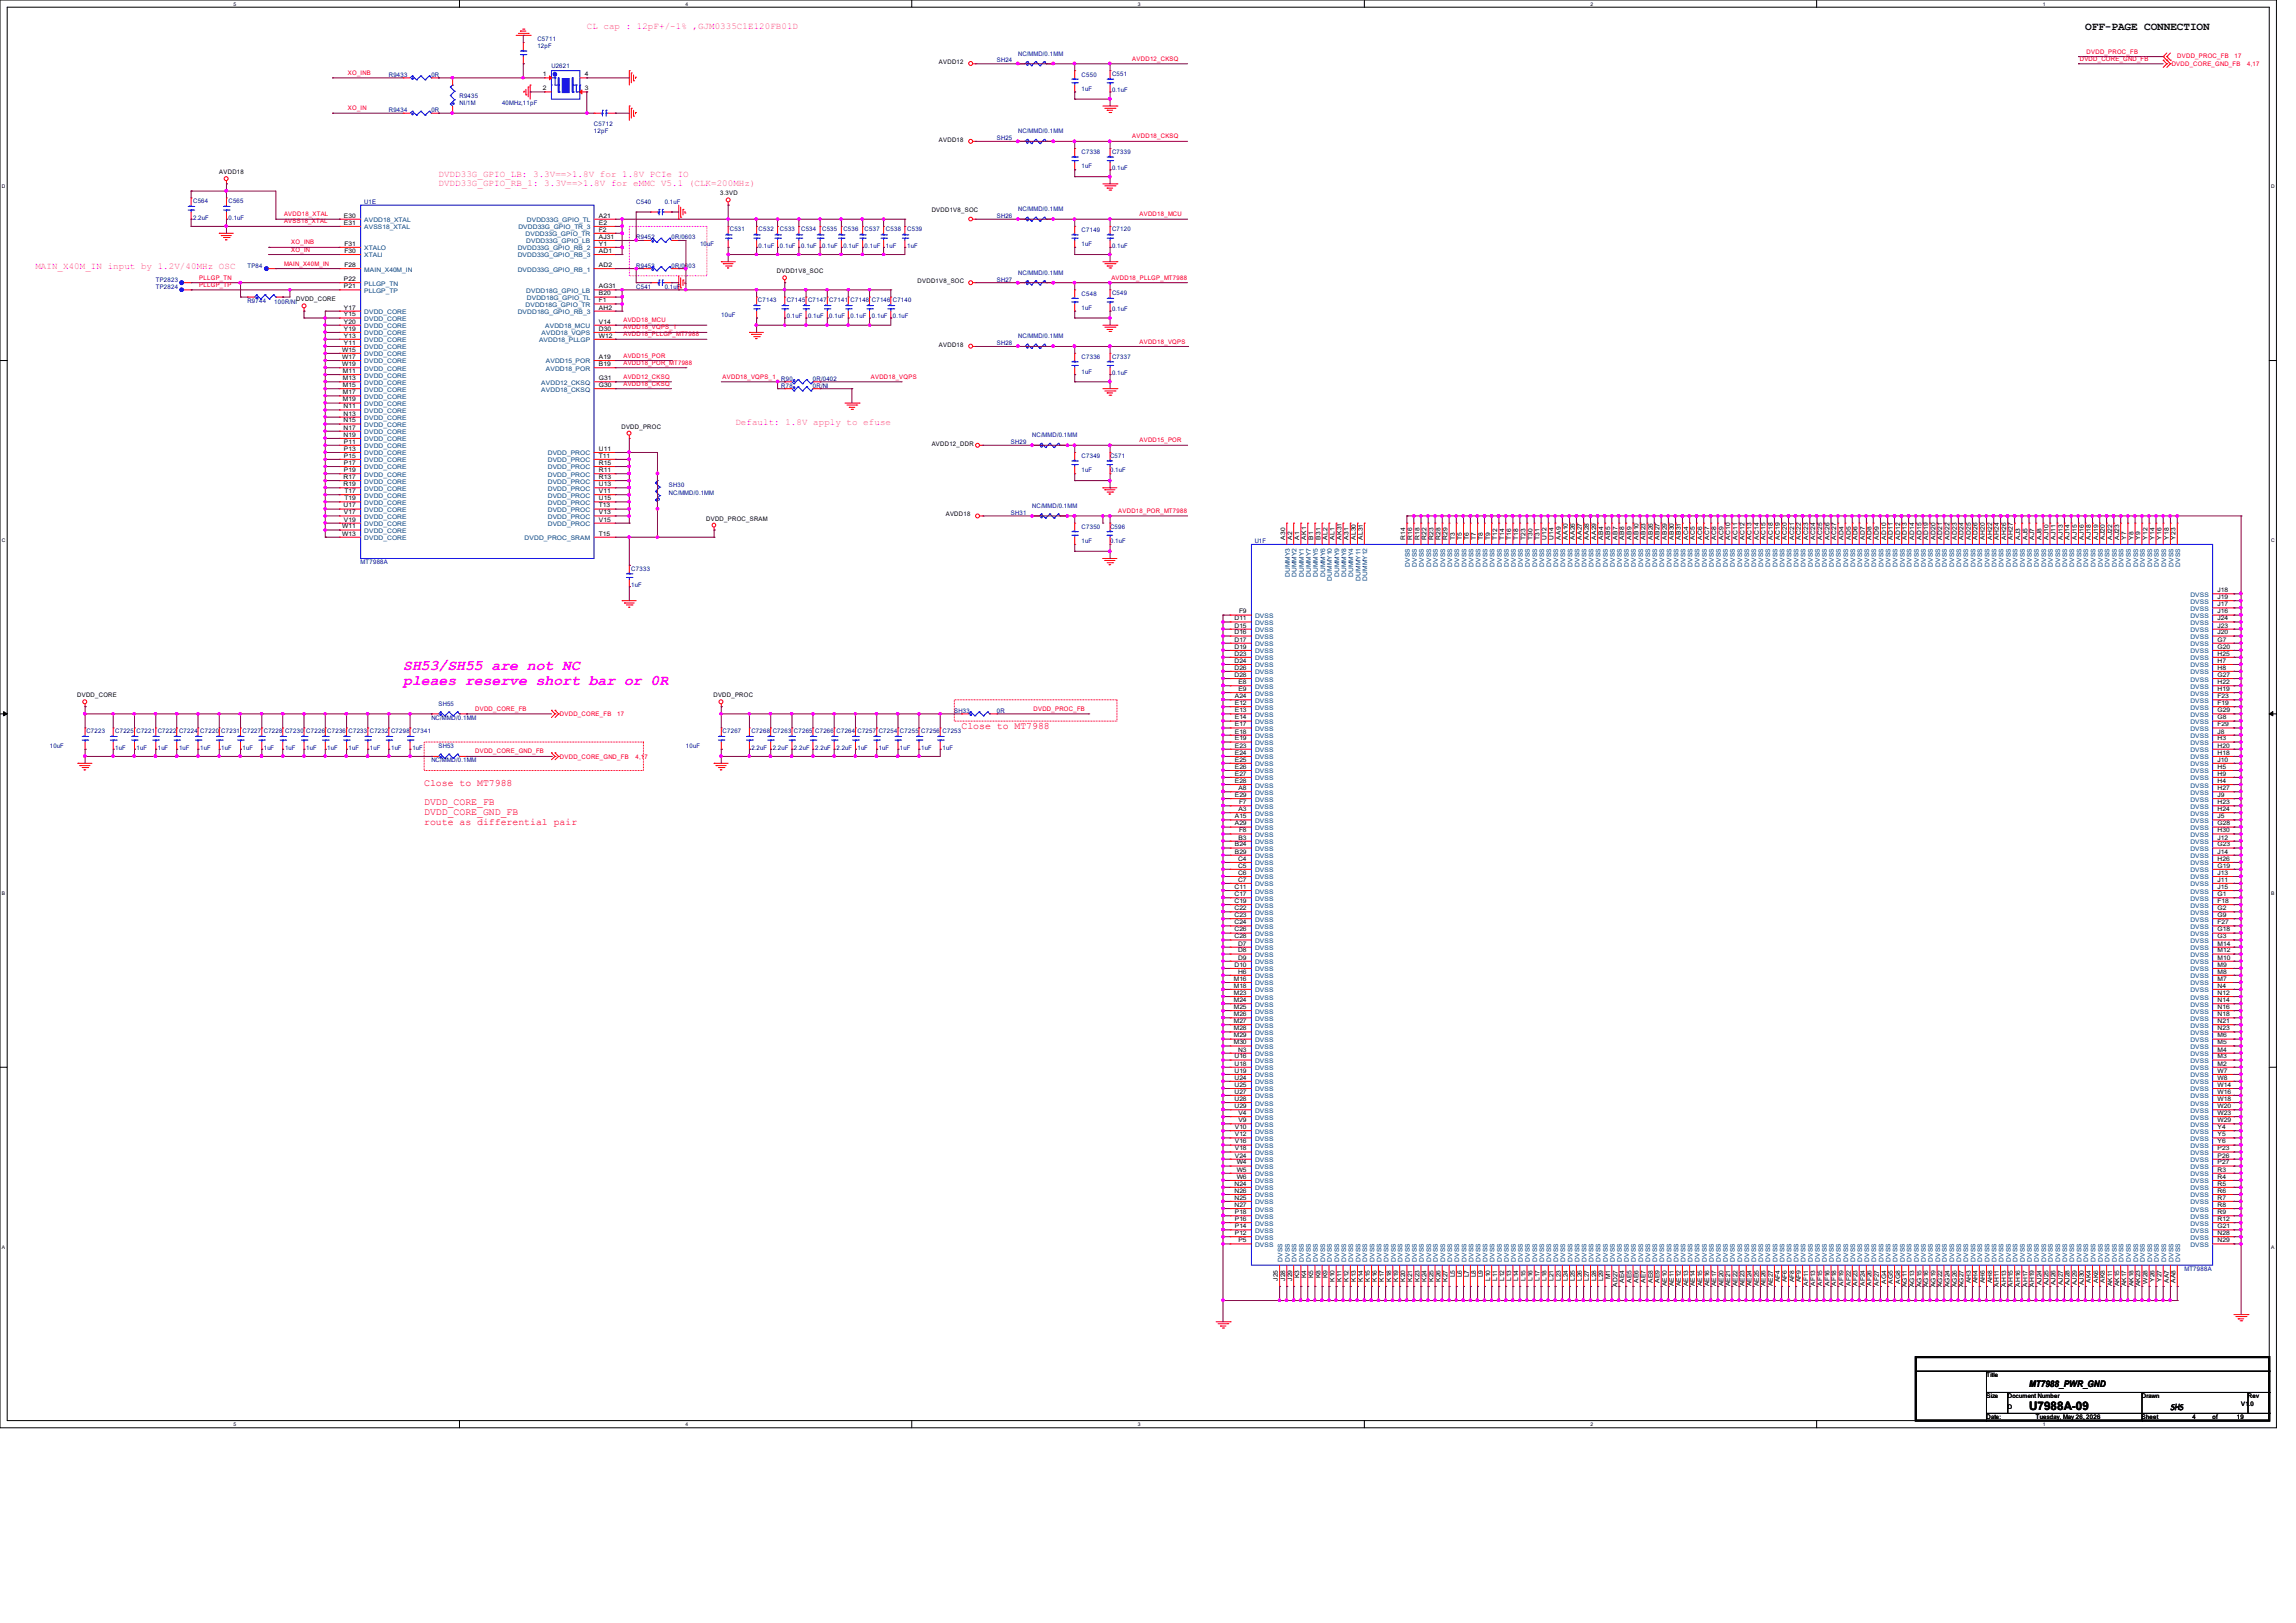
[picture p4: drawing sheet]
<svg xmlns="http://www.w3.org/2000/svg" width="297mm" height="210mm" viewBox="0 0 297 210" stroke-linecap="round" stroke-linejoin="round" font-family="sans-serif">
<defs><g id="words">
<g font-size="1.9" fill="#f0f">
<text x="52.2" y="86.7">SH53/SH55 are not NC</text>
<text x="52.2" y="88.6">pleaes reserve short bar or 0R</text>
</g>
<text font-size="1.5" x="262.5" y="182.5">U7988A-09</text>
<text font-size="1.4" x="269.7" y="3.9">OFF-PAGE CONNECTION</text>
<g font-size="1.3" fill="#f00">
<text x="124.4" y="94.4">Close to MT7988</text>
<text x="54.9" y="101.6">Close to MT7988</text>
<text x="54.9" y="104.2">DVDD_CORE_FB</text>
<text x="54.9" y="105.5">DVDD_CORE_GND_FB</text>
<text x="54.9" y="106.7">route as differential pair</text>
</g>
<g font-size="1.2" fill="#f0f">
<text x="75.9" y="3.7">CL cap : 12pF+/-1% ,GJM0335C1E120FB01D</text>
<text x="56.7" y="22.9">DVDD33G_GPIO_LB: 3.3V==&gt;1.8V for 1.8V PCIe IO</text>
<text x="56.7" y="24.1">DVDD33G_GPIO_RB_1: 3.3V==&gt;1.8V for eMMC V5.1 (CLK=200MHz)</text>
<text x="4.6" y="34.8">MAIN_X40M_IN input by 1.2V/40MHz OSC</text>
<text x="95.1" y="54.9">Default: 1.8V apply to efuse</text>
</g>
<text font-size="1.2" x="262.5" y="179.4">MT7988_PWR_GND</text>
<text font-size="1.1" x="280.8" y="182.5">SHS</text>
<g font-size=".8" fill="#000080">
<text x="69.5" y="5.3">C5711</text>
<text x="50.3" y="9.9">R9433</text>
<text x="55.8" y="9.9">0R</text>
<text x="69.5" y="6.3">12pF</text>
<text x="71.3" y="8.8">U2621</text>
<text x="128.9" y="8.1">SH24</text>
<text x="131.7" y="7.2">NC/MMD/0.1MM</text>
<text x="139.9" y="9.9">C550</text>
<text x="139.9" y="11.8">1uF</text>
<text x="143.8" y="9.8">C551</text>
<text x="143.8" y="11.9">0.1uF</text>
<text x="50.3" y="14.5">R9434</text>
<text x="55.8" y="14.5">0R</text>
<text x="59.4" y="12.7">R9435</text>
<text x="59.4" y="13.6">NI/1M</text>
<text x="64.9" y="13.6">40MHz,11pF</text>
<text x="76.8" y="16.3">C5712</text>
<text x="76.8" y="17.2">12pF</text>
<text x="131.7" y="17.2">NC/MMD/0.1MM</text>
<text x="128.9" y="18.2">SH25</text>
<text x="139.9" y="20">C7338</text>
<text x="139.9" y="21.8">1uF</text>
<text x="143.8" y="19.9">C7339</text>
<text x="143.8" y="22">0.1uF</text>
<text x="25" y="26.3">C564</text>
<text x="25" y="28.4">2.2uF</text>
<text x="29.5" y="26.3">C565</text>
<text x="29.5" y="28.4">0.1uF</text>
<text x="47.1" y="26.4">U1E</text>
<text x="82.3" y="26.4">C540</text>
<text x="86" y="26.4">0.1uF</text>
<text x="94.4" y="29.9">C531</text>
<text x="98.1" y="29.9">C532</text>
<text x="100.9" y="29.9">C533</text>
<text x="103.6" y="29.9">C534</text>
<text x="106.3" y="29.9">C535</text>
<text x="109.1" y="29.9">C536</text>
<text x="111.8" y="29.9">C537</text>
<text x="114.6" y="29.9">C538</text>
<text x="117.3" y="29.9">C539</text>
<text x="128.9" y="28.2">SH26</text>
<text x="131.7" y="27.3">NC/MMD/0.1MM</text>
<text x="143.8" y="29.9">C7120</text>
<text x="32" y="34.6">TP84</text>
<text x="82.3" y="34.6">R9453</text>
<text x="82.3" y="30.9">R9452</text>
<text x="86.9" y="34.6">0R/0603</text>
<text x="86.9" y="30.9">0R/0603</text>
<text x="90.6" y="31.9">10</text>
<text x="91.5" y="31.9">uF</text>
<text x="98.1" y="32">0.1uF</text>
<text x="100.9" y="32">0.1uF</text>
<text x="103.6" y="32">0.1uF</text>
<text x="106.3" y="32">0.1uF</text>
<text x="109.1" y="32">0.1uF</text>
<text x="111.8" y="32">0.1uF</text>
<text x="114.6" y="32">1uF</text>
<text x="117.3" y="32">1uF</text>
<text x="131.7" y="35.5">NC/MMD/0.1MM</text>
<text x="139.9" y="30.1">C7149</text>
<text x="139.9" y="31.9">1uF</text>
<text x="143.8" y="32">0.1uF</text>
<text x="20.2" y="36.4">TP2823</text>
<text x="20.2" y="37.3">TP2824</text>
<text x="32" y="39.2">R9744</text>
<text x="35.5" y="39.4">100R/NI</text>
<text x="82.3" y="37.3">C541</text>
<text x="86" y="37.3">0.1uF</text>
<text x="93.3" y="41">10uF</text>
<text x="98" y="39.1">C7143</text>
<text x="101.8" y="39.1">C7145 C7147 C7141 C7148 C7146 C7140</text>
<text x="101.8" y="41.2">0.1uF</text>
<text x="104.5" y="41.2">0.1uF</text>
<text x="107.3" y="41.2">0.1uF</text>
<text x="110" y="41.2">0.1uF</text>
<text x="112.8" y="41.2">0.1uF</text>
<text x="115.5" y="41.2">0.1uF</text>
<text x="128.9" y="36.4">SH27</text>
<text x="139.9" y="38.3">C548</text>
<text x="139.9" y="40.1">1uF</text>
<text x="143.8" y="38.2">C549</text>
<text x="143.8" y="40.3">0.1uF</text>
<text x="128.9" y="44.7">SH28</text>
<text x="131.7" y="43.8">NC/MMD/0.1MM</text>
<text x="139.9" y="46.5">C7336</text>
<text x="143.8" y="46.4">C7337</text>
<text x="101" y="50.2">R78</text>
<text x="101" y="49.2">R90</text>
<text x="105.2" y="50.2">0R/NI</text>
<text x="105.2" y="49.2">0R/0402</text>
<text x="139.9" y="48.3">1uF</text>
<text x="143.8" y="48.5">0.1uF</text>
<text x="130.8" y="57.5">SH29</text>
<text x="133.5" y="56.6">NC/MMD/0.1MM</text>
<text x="139.9" y="59.3">C7349</text>
<text x="143.6" y="59.3">C571</text>
<text x="86.5" y="62.9">SH30</text>
<text x="86.5" y="64.1">NC/MMD/0.1MM</text>
<text x="133.5" y="65.7">NC/MMD/0.1MM</text>
<text x="139.9" y="61.1">1uF</text>
<text x="143.6" y="61.1">0.1uF</text>
<text x="130.8" y="66.6">SH31</text>
<text x="139.9" y="68.5">C7350</text>
<text x="139.9" y="70.3">1uF</text>
<text x="143.6" y="68.5">C596</text>
<text x="143.6" y="70.3">0.1uF</text>
<text x="162.3" y="70.3">U1F</text>
<text x="46.7" y="73">MT7988A</text>
<text x="81.7" y="73.8">C7333</text>
<text x="81.7" y="75.9">1uF</text>
<text x="11.2" y="94.9">C7223</text>
<text x="14.9" y="94.9">C7225 C7221 C7222 C7224 C7220 C7231 C7227 C7228 C7230 C7226 C7236 C7233 C7232 C7298 C7341</text>
<text x="55.8" y="93.1">NC/MMD/0.1MM</text>
<text x="56.7" y="91.3">SH55</text>
<text x="93.5" y="94.9">C7267</text>
<text x="97.2" y="94.9">C7268 C7263 C7265 C7266 C7264 C7257 C7254 C7255 C7256 C7253</text>
<text x="123.4" y="92.2">SH33</text>
<text x="128.9" y="92.2">0R</text>
<text x="6.4" y="96.8">10uF</text>
<text x="14.9" y="97">1uF</text>
<text x="17.7" y="97">1uF</text>
<text x="20.4" y="97">1uF</text>
<text x="23.2" y="97">1uF</text>
<text x="25.9" y="97">1uF</text>
<text x="28.6" y="97">1uF</text>
<text x="31.4" y="97">1uF</text>
<text x="34.1" y="97">1uF</text>
<text x="36.9" y="97">1uF</text>
<text x="39.6" y="97">1uF</text>
<text x="42.3" y="97">1uF</text>
<text x="45.1" y="97">1uF</text>
<text x="47.8" y="97">1uF</text>
<text x="50.6" y="97">1uF</text>
<text x="53.3" y="97">1uF</text>
<text x="55.8" y="98.6">NC/MMD/0.1MM</text>
<text x="56.7" y="96.8">SH53</text>
<text x="88.7" y="96.8">10uF</text>
<text x="97.2" y="97">2.2uF</text>
<text x="99.9" y="97">2.2uF</text>
<text x="102.7" y="97">2.2uF</text>
<text x="105.5" y="97">2.2uF</text>
<text x="108.2" y="97">2.2uF</text>
<text x="110.9" y="97">1uF</text>
<text x="113.7" y="97">1uF</text>
<text x="116.4" y="97">1uF</text>
<text x="119.2" y="97">1uF</text>
<text x="121.9" y="97">1uF</text>
<text x="282.6" y="164.5">MT7988A</text>
</g>
<g font-size=".8" fill="#f00">
<text x="45" y="9.7">XO_INB</text>
<text x="146.5" y="7.9">AVDD12_CKSQ</text>
<text x="269" y="7.9">DVDD_CORE_GND_FB</text>
<text x="269.9" y="6.9">DVDD_PROC_FB</text>
<text x="280.9" y="8.6">DVDD_CORE_GND_FB</text>
<text x="281.6" y="7.5">DVDD_PROC_FB</text>
<text x="289.1" y="7.5">17</text>
<text x="290.7" y="8.6">4,17</text>
<text x="45" y="14.3">XO_IN</text>
<text x="146.5" y="17.9">AVDD18_CKSQ</text>
<text x="36.7" y="28.9">AVSS18_XTAL</text>
<text x="36.7" y="28">AVDD18_XTAL</text>
<text x="147.4" y="28">AVDD18_MCU</text>
<text x="36.7" y="34.4">MAIN_X40M_IN</text>
<text x="37.7" y="32.6">XO_IN</text>
<text x="37.7" y="31.6">XO_INB</text>
<text x="25.8" y="36.2">PLLGP_TN</text>
<text x="25.8" y="37.1">PLLGP_TP</text>
<text x="80.6" y="41.7">AVDD18_MCU</text>
<text x="143.8" y="36.2">AVDD18_PLLGP_MT7988</text>
<text x="80.6" y="43.5">AVDD18_PLLGP_MT7988</text>
<text x="80.6" y="42.6">AVDD18_VQPS_1</text>
<text x="80.6" y="47.2">AVDD18_POR_MT7988</text>
<text x="80.6" y="46.3">AVDD15_POR</text>
<text x="147.4" y="44.4">AVDD18_VQPS</text>
<text x="80.6" y="49">AVDD12_CKSQ</text>
<text x="80.6" y="49.9">AVDD18_CKSQ</text>
<text x="93.5" y="49">AVDD18_VQPS_1</text>
<text x="112.6" y="49">AVDD18_VQPS</text>
<text x="147.4" y="57.2">AVDD15_POR</text>
<text x="144.7" y="66.4">AVDD18_POR_MT7988</text>
<text x="61.5" y="92">DVDD_CORE_FB</text>
<text x="72.4" y="92.7">DVDD_CORE_FB</text>
<text x="79.8" y="92.7">17</text>
<text x="133.7" y="92">DVDD_PROC_FB</text>
<text x="61.5" y="97.5">DVDD_CORE_GND_FB</text>
<text x="72.4" y="98.2">DVDD_CORE_GND_FB</text>
<text x="82.2" y="98.2">4,1</text>
<text x="83.4" y="98.2">7</text>
</g>
<g font-size=".8">
<text x="70.2" y="9.9">1</text>
<text x="70.2" y="11.7">2</text>
<text x="75.6" y="9.9">4</text>
<text x="75.6" y="11.7">3</text>
<text x="121.5" y="8.3">AVDD12</text>
<text x="28.4" y="22.5">AVDD18</text>
<text x="121.5" y="18.3">AVDD18</text>
<text x="44.5" y="28.2">E30</text>
<text x="44.5" y="29.1">E31</text>
<text x="77.5" y="29.1">E2</text>
<text x="77.5" y="28.2">A21</text>
<text x="77.5" y="30">F2</text>
<text x="93.2" y="25.3">3.3VD</text>
<text x="120.5" y="27.5">DVDD1V8_SOC</text>
<text x="44.6" y="34.5">F28</text>
<text x="44.6" y="31.8">F31</text>
<text x="44.6" y="32.7">F30</text>
<text x="77.5" y="34.5">AD2</text>
<text x="77.5" y="31.8">Y1</text>
<text x="77.5" y="32.7">AD1</text>
<text x="77.5" y="30.9">AJ31</text>
<text x="100.5" y="35.3">DVDD1V8_SOC</text>
<text x="38.3" y="39">DVDD_CORE</text>
<text x="44.5" y="36.4">P22</text>
<text x="44.5" y="37.3">P21</text>
<text x="44.5" y="40.9">Y15</text>
<text x="44.5" y="40">Y17</text>
<text x="44.5" y="41.9">Y20</text>
<text x="77.5" y="41.9">V14</text>
<text x="77.5" y="40">AH2</text>
<text x="77.5" y="39.1">F1</text>
<text x="77.5" y="38.2">B20</text>
<text x="77.5" y="37.3">AG31</text>
<text x="118.7" y="36.6">DVDD1V8_SOC</text>
<text x="44.3" y="45.5">W15</text>
<text x="44.3" y="46.4">W17</text>
<text x="44.3" y="47.4">W19</text>
<text x="44.5" y="44.6">Y11</text>
<text x="44.5" y="43.7">Y13</text>
<text x="44.5" y="42.8">Y19</text>
<text x="77.5" y="46.4">A19</text>
<text x="77.5" y="43.7">W12</text>
<text x="77.5" y="47.4">B19</text>
<text x="77.5" y="42.8">D30</text>
<text x="121.5" y="44.9">AVDD18</text>
<text x="44.4" y="48.3">M11</text>
<text x="44.4" y="49.2">M13</text>
<text x="44.4" y="50.1">M15</text>
<text x="44.4" y="51">M17</text>
<text x="44.4" y="51.9">M19</text>
<text x="44.4" y="52.8">N11</text>
<text x="44.4" y="53.8">N13</text>
<text x="77.5" y="49.2">G31</text>
<text x="77.5" y="50.1">G30</text>
<text x="44.4" y="54.7">N15</text>
<text x="44.4" y="55.6">N17</text>
<text x="44.4" y="56.5">N19</text>
<text x="44.5" y="57.4">P11</text>
<text x="44.5" y="58.3">P13</text>
<text x="44.5" y="59.2">P15</text>
<text x="77.5" y="59.2">T11</text>
<text x="77.5" y="58.3">U11</text>
<text x="80.4" y="55.5">DVDD_PROC</text>
<text x="120.5" y="57.7">AVDD12_DDR</text>
<text x="44.4" y="62">R17</text>
<text x="44.4" y="62.9">R19</text>
<text x="44.4" y="65.7">U17</text>
<text x="44.5" y="60.2">P17</text>
<text x="44.5" y="61.1">P19</text>
<text x="44.6" y="63.8">T17</text>
<text x="44.6" y="64.7">T19</text>
<text x="77.5" y="61.1">R11</text>
<text x="77.5" y="62">R13</text>
<text x="77.5" y="60.2">R15</text>
<text x="77.5" y="62.9">U13</text>
<text x="77.5" y="64.7">U15</text>
<text x="77.5" y="63.8">V11</text>
<text x="77.5" y="65.7">T13</text>
<text x="44.3" y="68.4">W11</text>
<text x="44.3" y="69.3">W13</text>
<text x="44.5" y="66.5">V17</text>
<text x="44.5" y="67.5">V19</text>
<text x="77.5" y="66.5">V13</text>
<text x="77.5" y="69.3">T15</text>
<text x="77.5" y="67.5">V15</text>
<text x="91.4" y="67.4">DVDD_PROC_SRAM</text>
<text x="122.3" y="66.8">AVDD18</text>
<text x="166.2" y="69.8" transform="rotate(-90 166.2 69.8)">A30</text>
<text x="167.1" y="69.8" transform="rotate(-90 167.1 69.8)">A2</text>
<text x="168.1" y="69.8" transform="rotate(-90 168.1 69.8)">A1</text>
<text x="169" y="69.8" transform="rotate(-90 169 69.8)">AK1</text>
<text x="169.9" y="69.8" transform="rotate(-90 169.9 69.8)">B1</text>
<text x="170.8" y="69.8" transform="rotate(-90 170.8 69.8)">B31</text>
<text x="171.7" y="69.8" transform="rotate(-90 171.7 69.8)">AL2</text>
<text x="172.6" y="69.8" transform="rotate(-90 172.6 69.8)">AL1</text>
<text x="173.5" y="69.8" transform="rotate(-90 173.5 69.8)">AK31</text>
<text x="174.5" y="69.8" transform="rotate(-90 174.5 69.8)">A31</text>
<text x="175.4" y="69.8" transform="rotate(-90 175.4 69.8)">AL30</text>
<text x="176.3" y="69.8" transform="rotate(-90 176.3 69.8)">AL31</text>
<text x="181.8" y="69.8" transform="rotate(-90 181.8 69.8)">R14</text>
<text x="182.7" y="69.8" transform="rotate(-90 182.7 69.8)">R16</text>
<text x="183.6" y="69.8" transform="rotate(-90 183.6 69.8)">R18</text>
<text x="184.5" y="69.8" transform="rotate(-90 184.5 69.8)">R22</text>
<text x="185.4" y="69.8" transform="rotate(-90 185.4 69.8)">R23</text>
<text x="186.4" y="69.8" transform="rotate(-90 186.4 69.8)">R28</text>
<text x="187.2" y="69.8" transform="rotate(-90 187.2 69.8)">R29</text>
<text x="188.2" y="69.8" transform="rotate(-90 188.2 69.8)">T3</text>
<text x="189.1" y="69.8" transform="rotate(-90 189.1 69.8)">T5</text>
<text x="190" y="69.8" transform="rotate(-90 190 69.8)">T6</text>
<text x="190.9" y="69.8" transform="rotate(-90 190.9 69.8)">T7</text>
<text x="191.8" y="69.8" transform="rotate(-90 191.8 69.8)">T8</text>
<text x="192.7" y="69.8" transform="rotate(-90 192.7 69.8)">T9</text>
<text x="193.7" y="69.8" transform="rotate(-90 193.7 69.8)">T12</text>
<text x="194.6" y="69.8" transform="rotate(-90 194.6 69.8)">T14</text>
<text x="195.5" y="69.8" transform="rotate(-90 195.5 69.8)">T16</text>
<text x="196.4" y="69.8" transform="rotate(-90 196.4 69.8)">T18</text>
<text x="197.3" y="69.8" transform="rotate(-90 197.3 69.8)">T23</text>
<text x="198.2" y="69.8" transform="rotate(-90 198.2 69.8)">T30</text>
<text x="199.1" y="69.8" transform="rotate(-90 199.1 69.8)">T31</text>
<text x="200.1" y="69.8" transform="rotate(-90 200.1 69.8)">U12</text>
<text x="201" y="69.8" transform="rotate(-90 201 69.8)">U14</text>
<text x="201.9" y="69.8" transform="rotate(-90 201.9 69.8)">AA9</text>
<text x="202.8" y="69.8" transform="rotate(-90 202.8 69.8)">AA10</text>
<text x="203.7" y="69.8" transform="rotate(-90 203.7 69.8)">AA26</text>
<text x="204.6" y="69.8" transform="rotate(-90 204.6 69.8)">AA27</text>
<text x="205.5" y="69.8" transform="rotate(-90 205.5 69.8)">AA28</text>
<text x="206.5" y="69.8" transform="rotate(-90 206.5 69.8)">AA29</text>
<text x="207.4" y="69.8" transform="rotate(-90 207.4 69.8)">AB4</text>
<text x="208.3" y="69.8" transform="rotate(-90 208.3 69.8)">AB5</text>
<text x="209.2" y="69.8" transform="rotate(-90 209.2 69.8)">AB7</text>
<text x="210.1" y="69.8" transform="rotate(-90 210.1 69.8)">AB8</text>
<text x="211" y="69.8" transform="rotate(-90 211 69.8)">AB9</text>
<text x="212" y="69.8" transform="rotate(-90 212 69.8)">AB10</text>
<text x="212.9" y="69.8" transform="rotate(-90 212.9 69.8)">AB23</text>
<text x="213.8" y="69.8" transform="rotate(-90 213.8 69.8)">AB26</text>
<text x="214.7" y="69.8" transform="rotate(-90 214.7 69.8)">AB27</text>
<text x="215.6" y="69.8" transform="rotate(-90 215.6 69.8)">AB29</text>
<text x="216.5" y="69.8" transform="rotate(-90 216.5 69.8)">AB30</text>
<text x="217.4" y="69.8" transform="rotate(-90 217.4 69.8)">AB31</text>
<text x="218.4" y="69.8" transform="rotate(-90 218.4 69.8)">AC4</text>
<text x="219.2" y="69.8" transform="rotate(-90 219.2 69.8)">AC5</text>
<text x="220.2" y="69.8" transform="rotate(-90 220.2 69.8)">AC6</text>
<text x="221.1" y="69.8" transform="rotate(-90 221.1 69.8)">AC7</text>
<text x="222" y="69.8" transform="rotate(-90 222 69.8)">AC8</text>
<text x="222.9" y="69.8" transform="rotate(-90 222.9 69.8)">AC9</text>
<text x="223.8" y="69.8" transform="rotate(-90 223.8 69.8)">AC10</text>
<text x="224.7" y="69.8" transform="rotate(-90 224.7 69.8)">AC11</text>
<text x="225.7" y="69.8" transform="rotate(-90 225.7 69.8)">AC12</text>
<text x="226.6" y="69.8" transform="rotate(-90 226.6 69.8)">AC13</text>
<text x="227.5" y="69.8" transform="rotate(-90 227.5 69.8)">AC14</text>
<text x="228.4" y="69.8" transform="rotate(-90 228.4 69.8)">AC15</text>
<text x="229.3" y="69.8" transform="rotate(-90 229.3 69.8)">AC18</text>
<text x="230.3" y="69.8" transform="rotate(-90 230.3 69.8)">AC19</text>
<text x="231.1" y="69.8" transform="rotate(-90 231.1 69.8)">AC20</text>
<text x="232.1" y="69.8" transform="rotate(-90 232.1 69.8)">AC21</text>
<text x="233" y="69.8" transform="rotate(-90 233 69.8)">AC22</text>
<text x="233.9" y="69.8" transform="rotate(-90 233.9 69.8)">AC23</text>
<text x="234.8" y="69.8" transform="rotate(-90 234.8 69.8)">AC24</text>
<text x="235.7" y="69.8" transform="rotate(-90 235.7 69.8)">AC25</text>
<text x="236.6" y="69.8" transform="rotate(-90 236.6 69.8)">AC26</text>
<text x="237.5" y="69.8" transform="rotate(-90 237.5 69.8)">AC27</text>
<text x="238.5" y="69.8" transform="rotate(-90 238.5 69.8)">AD4</text>
<text x="239.4" y="69.8" transform="rotate(-90 239.4 69.8)">AD5</text>
<text x="240.3" y="69.8" transform="rotate(-90 240.3 69.8)">AD6</text>
<text x="241.2" y="69.8" transform="rotate(-90 241.2 69.8)">AD7</text>
<text x="242.1" y="69.8" transform="rotate(-90 242.1 69.8)">AD8</text>
<text x="243" y="69.8" transform="rotate(-90 243 69.8)">AD9</text>
<text x="244" y="69.8" transform="rotate(-90 244 69.8)">AD10</text>
<text x="244.9" y="69.8" transform="rotate(-90 244.9 69.8)">AD11</text>
<text x="245.8" y="69.8" transform="rotate(-90 245.8 69.8)">AD12</text>
<text x="246.7" y="69.8" transform="rotate(-90 246.7 69.8)">AD13</text>
<text x="247.6" y="69.8" transform="rotate(-90 247.6 69.8)">AD14</text>
<text x="248.5" y="69.8" transform="rotate(-90 248.5 69.8)">AD15</text>
<text x="249.4" y="69.8" transform="rotate(-90 249.4 69.8)">AD19</text>
<text x="250.4" y="69.8" transform="rotate(-90 250.4 69.8)">AD20</text>
<text x="251.2" y="69.8" transform="rotate(-90 251.2 69.8)">AD21</text>
<text x="252.2" y="69.8" transform="rotate(-90 252.2 69.8)">AD22</text>
<text x="253.1" y="69.8" transform="rotate(-90 253.1 69.8)">AD23</text>
<text x="254" y="69.8" transform="rotate(-90 254 69.8)">AD24</text>
<text x="254.9" y="69.8" transform="rotate(-90 254.9 69.8)">AD25</text>
<text x="255.8" y="69.8" transform="rotate(-90 255.8 69.8)">AD26</text>
<text x="256.8" y="69.8" transform="rotate(-90 256.8 69.8)">AH20</text>
<text x="257.7" y="69.8" transform="rotate(-90 257.7 69.8)">AH22</text>
<text x="258.6" y="69.8" transform="rotate(-90 258.6 69.8)">AH24</text>
<text x="259.5" y="69.8" transform="rotate(-90 259.5 69.8)">AH26</text>
<text x="260.4" y="69.8" transform="rotate(-90 260.4 69.8)">AH27</text>
<text x="261.3" y="69.8" transform="rotate(-90 261.3 69.8)">AJ3</text>
<text x="262.3" y="69.8" transform="rotate(-90 262.3 69.8)">AJ5</text>
<text x="263.1" y="69.8" transform="rotate(-90 263.1 69.8)">AJ7</text>
<text x="264.1" y="69.8" transform="rotate(-90 264.1 69.8)">AJ8</text>
<text x="265" y="69.8" transform="rotate(-90 265 69.8)">AJ10</text>
<text x="265.9" y="69.8" transform="rotate(-90 265.9 69.8)">AJ11</text>
<text x="266.8" y="69.8" transform="rotate(-90 266.8 69.8)">AJ13</text>
<text x="267.7" y="69.8" transform="rotate(-90 267.7 69.8)">AJ14</text>
<text x="268.6" y="69.8" transform="rotate(-90 268.6 69.8)">AJ15</text>
<text x="269.5" y="69.8" transform="rotate(-90 269.5 69.8)">AJ16</text>
<text x="270.5" y="69.8" transform="rotate(-90 270.5 69.8)">AJ18</text>
<text x="271.4" y="69.8" transform="rotate(-90 271.4 69.8)">AJ19</text>
<text x="272.3" y="69.8" transform="rotate(-90 272.3 69.8)">AJ20</text>
<text x="273.2" y="69.8" transform="rotate(-90 273.2 69.8)">AJ22</text>
<text x="274.1" y="69.8" transform="rotate(-90 274.1 69.8)">AJ23</text>
<text x="275" y="69.8" transform="rotate(-90 275 69.8)">Y7</text>
<text x="276" y="69.8" transform="rotate(-90 276 69.8)">Y8</text>
<text x="276.9" y="69.8" transform="rotate(-90 276.9 69.8)">Y9</text>
<text x="277.8" y="69.8" transform="rotate(-90 277.8 69.8)">Y12</text>
<text x="278.7" y="69.8" transform="rotate(-90 278.7 69.8)">Y14</text>
<text x="279.6" y="69.8" transform="rotate(-90 279.6 69.8)">Y16</text>
<text x="280.5" y="69.8" transform="rotate(-90 280.5 69.8)">Y18</text>
<text x="281.4" y="69.8" transform="rotate(-90 281.4 69.8)">Y23</text>
<text x="286.9" y="76.6">J18</text>
<text x="286.9" y="77.5">J19</text>
<text x="159.7" y="80.3">D11</text>
<text x="159.7" y="81.2">D15</text>
<text x="159.7" y="82.1">D16</text>
<text x="159.7" y="83">D17</text>
<text x="159.7" y="83.9">D19</text>
<text x="160.3" y="79.4">F9</text>
<text x="286.9" y="83">G7</text>
<text x="286.9" y="83.9">G20</text>
<text x="286.9" y="79.4">J16</text>
<text x="286.9" y="78.4">J17</text>
<text x="286.9" y="82.1">J20</text>
<text x="286.9" y="81.2">J23</text>
<text x="286.9" y="80.3">J24</text>
<text x="159.7" y="84.8">D23</text>
<text x="159.7" y="85.8">D24</text>
<text x="159.7" y="86.7">D26</text>
<text x="159.7" y="87.6">D28</text>
<text x="160.2" y="88.5">E8</text>
<text x="160.2" y="89.4">E9</text>
<text x="286.9" y="87.6">G27</text>
<text x="286.9" y="85.8">H7</text>
<text x="286.9" y="86.7">H8</text>
<text x="286.9" y="89.4">H19</text>
<text x="286.9" y="88.5">H22</text>
<text x="286.9" y="84.8">H25</text>
<text x="10" y="90.2">DVDD_CORE</text>
<text x="92.3" y="90.2">DVDD_PROC</text>
<text x="159.7" y="90.3">A24</text>
<text x="159.7" y="91.2">E12</text>
<text x="159.7" y="92.2">E13</text>
<text x="159.7" y="93.1">E14</text>
<text x="159.7" y="94">E17</text>
<text x="159.7" y="94.9">E18</text>
<text x="159.7" y="95.8">E19</text>
<text x="286.9" y="91.2">F19</text>
<text x="286.9" y="90.3">F23</text>
<text x="286.9" y="94">F29</text>
<text x="286.9" y="93.1">G8</text>
<text x="286.9" y="92.2">G29</text>
<text x="286.9" y="95.8">H3</text>
<text x="286.9" y="94.9">J8</text>
<text x="159.7" y="96.7">E23</text>
<text x="159.7" y="97.7">E24</text>
<text x="159.7" y="98.6">E25</text>
<text x="159.7" y="99.5">E26</text>
<text x="159.7" y="100.4">E27</text>
<text x="159.7" y="101.3">E28</text>
<text x="286.9" y="101.3">H4</text>
<text x="286.9" y="99.5">H5</text>
<text x="286.9" y="100.4">H9</text>
<text x="286.9" y="97.7">H18</text>
<text x="286.9" y="96.7">H20</text>
<text x="286.9" y="98.6">J10</text>
<text x="159.7" y="105.9">A15</text>
<text x="159.7" y="106.8">A29</text>
<text x="159.7" y="103.1">E29</text>
<text x="160.2" y="104.9">A3</text>
<text x="160.2" y="102.2">A8</text>
<text x="160.3" y="104.1">F7</text>
<text x="160.3" y="107.7">F8</text>
<text x="286.9" y="106.8">G28</text>
<text x="286.9" y="104.1">H23</text>
<text x="286.9" y="104.9">H24</text>
<text x="286.9" y="102.2">H27</text>
<text x="286.9" y="107.7">H30</text>
<text x="286.9" y="105.9">J5</text>
<text x="286.9" y="103.1">J9</text>
<text x="159.7" y="109.5">B24</text>
<text x="159.7" y="110.4">B29</text>
<text x="160.1" y="111.4">C4</text>
<text x="160.1" y="112.3">C5</text>
<text x="160.1" y="113.2">C6</text>
<text x="160.2" y="108.6">B3</text>
<text x="286.9" y="112.3">G19</text>
<text x="286.9" y="109.5">G23</text>
<text x="286.9" y="111.4">H26</text>
<text x="286.9" y="108.6">J12</text>
<text x="286.9" y="113.2">J13</text>
<text x="286.9" y="110.4">J14</text>
<text x="159.7" y="115">C11</text>
<text x="159.7" y="116">C17</text>
<text x="159.7" y="116.8">C19</text>
<text x="159.7" y="117.8">C22</text>
<text x="159.7" y="118.7">C23</text>
<text x="159.7" y="119.6">C24</text>
<text x="160.1" y="114.1">C7</text>
<text x="286.9" y="116.8">F18</text>
<text x="286.9" y="119.6">F27</text>
<text x="286.9" y="116">G1</text>
<text x="286.9" y="117.8">G2</text>
<text x="286.9" y="118.7">G9</text>
<text x="286.9" y="114.1">J11</text>
<text x="286.9" y="115">J15</text>
<text x="159.7" y="120.5">C26</text>
<text x="159.7" y="121.4">C28</text>
<text x="159.7" y="125.1">D10</text>
<text x="160.1" y="122.3">D7</text>
<text x="160.1" y="123.2">D8</text>
<text x="160.1" y="124.2">D9</text>
<text x="160.1" y="126">H6</text>
<text x="286.9" y="121.4">G3</text>
<text x="286.9" y="120.5">G18</text>
<text x="286.9" y="126">M8</text>
<text x="286.9" y="125.1">M9</text>
<text x="286.9" y="124.2">M10</text>
<text x="286.9" y="123.2">M12</text>
<text x="286.9" y="122.3">M14</text>
<text x="159.6" y="126.9">M16</text>
<text x="159.6" y="127.8">M18</text>
<text x="159.6" y="128.7">M23</text>
<text x="159.6" y="129.7">M24</text>
<text x="159.6" y="130.6">M25</text>
<text x="159.6" y="131.5">M26</text>
<text x="286.9" y="126.9">M7</text>
<text x="286.9" y="127.8">N4</text>
<text x="286.9" y="128.7">N12</text>
<text x="286.9" y="129.7">N14</text>
<text x="286.9" y="130.6">N16</text>
<text x="286.9" y="131.5">N18</text>
<text x="159.6" y="132.4">M27</text>
<text x="159.6" y="133.3">M28</text>
<text x="159.6" y="134.2">M29</text>
<text x="159.6" y="135.1">M30</text>
<text x="159.7" y="136.9">U16</text>
<text x="159.7" y="137.9">U18</text>
<text x="160.1" y="136.1">N3</text>
<text x="286.9" y="137.9">M2</text>
<text x="286.9" y="136.9">M3</text>
<text x="286.9" y="136.1">M4</text>
<text x="286.9" y="135.1">M5</text>
<text x="286.9" y="134.2">M6</text>
<text x="286.9" y="132.4">N21</text>
<text x="286.9" y="133.3">N23</text>
<text x="159.7" y="138.8">U19</text>
<text x="159.7" y="139.7">U24</text>
<text x="159.7" y="140.6">U25</text>
<text x="159.7" y="141.5">U27</text>
<text x="159.7" y="142.5">U28</text>
<text x="159.7" y="143.4">U29</text>
<text x="286.9" y="138.8">W7</text>
<text x="286.9" y="139.7">W8</text>
<text x="286.9" y="140.6">W14</text>
<text x="286.9" y="141.5">W16</text>
<text x="286.9" y="142.5">W18</text>
<text x="286.9" y="143.4">W20</text>
<text x="159.7" y="146.1">V10</text>
<text x="159.7" y="147">V12</text>
<text x="159.7" y="148">V16</text>
<text x="159.7" y="148.8">V18</text>
<text x="159.7" y="149.8">V24</text>
<text x="160.2" y="144.3">V4</text>
<text x="160.2" y="145.2">V9</text>
<text x="286.9" y="148.8">P23</text>
<text x="286.9" y="149.8">P26</text>
<text x="286.9" y="144.3">W23</text>
<text x="286.9" y="145.2">W29</text>
<text x="286.9" y="146.1">Y4</text>
<text x="286.9" y="147">Y5</text>
<text x="286.9" y="148">Y6</text>
<text x="159.7" y="153.4">N24</text>
<text x="159.7" y="155.2">N25</text>
<text x="159.7" y="154.3">N26</text>
<text x="160" y="150.7">W4</text>
<text x="160" y="151.6">W5</text>
<text x="160" y="152.5">W6</text>
<text x="286.9" y="150.7">P27</text>
<text x="286.9" y="151.6">R3</text>
<text x="286.9" y="152.5">R4</text>
<text x="286.9" y="153.4">R5</text>
<text x="286.9" y="154.3">R6</text>
<text x="286.9" y="155.2">R7</text>
<text x="159.7" y="156.2">N27</text>
<text x="159.7" y="159.8">P12</text>
<text x="159.7" y="158.9">P14</text>
<text x="159.7" y="158">P16</text>
<text x="159.7" y="157.1">P18</text>
<text x="160.2" y="160.7">P5</text>
<text x="286.9" y="158.9">G21</text>
<text x="286.9" y="159.8">N28</text>
<text x="286.9" y="160.7">N29</text>
<text x="286.9" y="156.2">R8</text>
<text x="286.9" y="157.1">R9</text>
<text x="286.9" y="158">R12</text>
<text x="165.3" y="165.7" transform="rotate(-90 165.3 165.7)">J25</text>
<text x="166.2" y="165.7" transform="rotate(-90 166.2 165.7)">J28</text>
<text x="167.1" y="165.7" transform="rotate(-90 167.1 165.7)">J29</text>
<text x="168.1" y="165.4" transform="rotate(-90 168.1 165.4)">K3</text>
<text x="169" y="165.4" transform="rotate(-90 169 165.4)">K4</text>
<text x="169.9" y="165.4" transform="rotate(-90 169.9 165.4)">K5</text>
<text x="170.8" y="165.4" transform="rotate(-90 170.8 165.4)">K8</text>
<text x="171.7" y="165.4" transform="rotate(-90 171.7 165.4)">K9</text>
<text x="172.6" y="165.9" transform="rotate(-90 172.6 165.9)">K10</text>
<text x="173.5" y="165.9" transform="rotate(-90 173.5 165.9)">K11</text>
<text x="174.5" y="165.9" transform="rotate(-90 174.5 165.9)">K12</text>
<text x="175.4" y="165.9" transform="rotate(-90 175.4 165.9)">K13</text>
<text x="176.3" y="165.9" transform="rotate(-90 176.3 165.9)">K14</text>
<text x="177.2" y="165.9" transform="rotate(-90 177.2 165.9)">K15</text>
<text x="178.1" y="165.9" transform="rotate(-90 178.1 165.9)">K16</text>
<text x="179" y="165.9" transform="rotate(-90 179 165.9)">K17</text>
<text x="180" y="165.9" transform="rotate(-90 180 165.9)">K18</text>
<text x="180.8" y="165.9" transform="rotate(-90 180.8 165.9)">K19</text>
<text x="181.8" y="165.9" transform="rotate(-90 181.8 165.9)">K20</text>
<text x="182.7" y="165.9" transform="rotate(-90 182.7 165.9)">K21</text>
<text x="183.6" y="165.9" transform="rotate(-90 183.6 165.9)">K23</text>
<text x="184.5" y="165.9" transform="rotate(-90 184.5 165.9)">K24</text>
<text x="185.4" y="165.9" transform="rotate(-90 185.4 165.9)">K25</text>
<text x="186.4" y="165.9" transform="rotate(-90 186.4 165.9)">K26</text>
<text x="187.2" y="165.9" transform="rotate(-90 187.2 165.9)">K27</text>
<text x="188.2" y="165.3" transform="rotate(-90 188.2 165.3)">L5</text>
<text x="189.1" y="165.3" transform="rotate(-90 189.1 165.3)">L6</text>
<text x="190" y="165.3" transform="rotate(-90 190 165.3)">L7</text>
<text x="190.9" y="165.3" transform="rotate(-90 190.9 165.3)">L8</text>
<text x="191.8" y="165.3" transform="rotate(-90 191.8 165.3)">L9</text>
<text x="192.7" y="165.7" transform="rotate(-90 192.7 165.7)">L10</text>
<text x="193.7" y="165.7" transform="rotate(-90 193.7 165.7)">L11</text>
<text x="194.6" y="165.7" transform="rotate(-90 194.6 165.7)">L12</text>
<text x="195.5" y="165.7" transform="rotate(-90 195.5 165.7)">L13</text>
<text x="196.4" y="165.7" transform="rotate(-90 196.4 165.7)">L14</text>
<text x="197.3" y="165.7" transform="rotate(-90 197.3 165.7)">L15</text>
<text x="198.2" y="165.7" transform="rotate(-90 198.2 165.7)">L16</text>
<text x="199.1" y="165.7" transform="rotate(-90 199.1 165.7)">L17</text>
<text x="200.1" y="165.7" transform="rotate(-90 200.1 165.7)">L18</text>
<text x="201" y="165.7" transform="rotate(-90 201 165.7)">L21</text>
<text x="201.9" y="165.7" transform="rotate(-90 201.9 165.7)">L23</text>
<text x="202.8" y="165.7" transform="rotate(-90 202.8 165.7)">L24</text>
<text x="203.7" y="165.7" transform="rotate(-90 203.7 165.7)">L25</text>
<text x="204.6" y="165.7" transform="rotate(-90 204.6 165.7)">L26</text>
<text x="205.5" y="165.7" transform="rotate(-90 205.5 165.7)">L27</text>
<text x="206.5" y="165.7" transform="rotate(-90 206.5 165.7)">L28</text>
<text x="207.4" y="165.7" transform="rotate(-90 207.4 165.7)">L29</text>
<text x="208.3" y="165.5" transform="rotate(-90 208.3 165.5)">M1</text>
<text x="209.2" y="166.5" transform="rotate(-90 209.2 166.5)">AD27</text>
<text x="210.1" y="166" transform="rotate(-90 210.1 166)">AE4</text>
<text x="211" y="166" transform="rotate(-90 211 166)">AE5</text>
<text x="212" y="166" transform="rotate(-90 212 166)">AE6</text>
<text x="212.9" y="166" transform="rotate(-90 212.9 166)">AE7</text>
<text x="213.8" y="166" transform="rotate(-90 213.8 166)">AE8</text>
<text x="214.7" y="166" transform="rotate(-90 214.7 166)">AE9</text>
<text x="215.6" y="166.5" transform="rotate(-90 215.6 166.5)">AE10</text>
<text x="216.5" y="166.5" transform="rotate(-90 216.5 166.5)">AE11</text>
<text x="217.4" y="166.5" transform="rotate(-90 217.4 166.5)">AE12</text>
<text x="218.4" y="166.5" transform="rotate(-90 218.4 166.5)">AE13</text>
<text x="219.2" y="166.5" transform="rotate(-90 219.2 166.5)">AE14</text>
<text x="220.2" y="166.5" transform="rotate(-90 220.2 166.5)">AE15</text>
<text x="221.1" y="166.5" transform="rotate(-90 221.1 166.5)">AE16</text>
<text x="222" y="166.5" transform="rotate(-90 222 166.5)">AE17</text>
<text x="222.9" y="166.5" transform="rotate(-90 222.9 166.5)">AE20</text>
<text x="223.8" y="166.5" transform="rotate(-90 223.8 166.5)">AE21</text>
<text x="224.7" y="166.5" transform="rotate(-90 224.7 166.5)">AE22</text>
<text x="225.7" y="166.5" transform="rotate(-90 225.7 166.5)">AE23</text>
<text x="226.6" y="166.5" transform="rotate(-90 226.6 166.5)">AE24</text>
<text x="227.5" y="166.5" transform="rotate(-90 227.5 166.5)">AE25</text>
<text x="228.4" y="166.5" transform="rotate(-90 228.4 166.5)">AE26</text>
<text x="229.3" y="166.5" transform="rotate(-90 229.3 166.5)">AE27</text>
<text x="230.3" y="165.9" transform="rotate(-90 230.3 165.9)">AF4</text>
<text x="231.1" y="165.9" transform="rotate(-90 231.1 165.9)">AF6</text>
<text x="232.1" y="165.9" transform="rotate(-90 232.1 165.9)">AF8</text>
<text x="233" y="165.9" transform="rotate(-90 233 165.9)">AF9</text>
<text x="233.9" y="166.4" transform="rotate(-90 233.9 166.4)">AF11</text>
<text x="234.8" y="166.4" transform="rotate(-90 234.8 166.4)">AF13</text>
<text x="235.7" y="166.4" transform="rotate(-90 235.7 166.4)">AF15</text>
<text x="236.6" y="166.4" transform="rotate(-90 236.6 166.4)">AF16</text>
<text x="237.5" y="166.4" transform="rotate(-90 237.5 166.4)">AF18</text>
<text x="238.5" y="166.4" transform="rotate(-90 238.5 166.4)">AF19</text>
<text x="239.4" y="166.4" transform="rotate(-90 239.4 166.4)">AF22</text>
<text x="240.3" y="166.4" transform="rotate(-90 240.3 166.4)">AF23</text>
<text x="241.2" y="166.4" transform="rotate(-90 241.2 166.4)">AF24</text>
<text x="242.1" y="166.4" transform="rotate(-90 242.1 166.4)">AF26</text>
<text x="243" y="166.4" transform="rotate(-90 243 166.4)">AF27</text>
<text x="244" y="166.1" transform="rotate(-90 244 166.1)">AG4</text>
<text x="244.9" y="166.1" transform="rotate(-90 244.9 166.1)">AG5</text>
<text x="245.8" y="166.1" transform="rotate(-90 245.8 166.1)">AG8</text>
<text x="246.7" y="166.5" transform="rotate(-90 246.7 166.5)">AG11</text>
<text x="247.6" y="166.5" transform="rotate(-90 247.6 166.5)">AG13</text>
<text x="248.5" y="166.5" transform="rotate(-90 248.5 166.5)">AG15</text>
<text x="249.4" y="166.5" transform="rotate(-90 249.4 166.5)">AG16</text>
<text x="250.4" y="166.5" transform="rotate(-90 250.4 166.5)">AG19</text>
<text x="251.2" y="166.5" transform="rotate(-90 251.2 166.5)">AG22</text>
<text x="252.2" y="166.5" transform="rotate(-90 252.2 166.5)">AG24</text>
<text x="253.1" y="166.5" transform="rotate(-90 253.1 166.5)">AG26</text>
<text x="254" y="166.5" transform="rotate(-90 254 166.5)">AG27</text>
<text x="254.9" y="166" transform="rotate(-90 254.9 166)">AH3</text>
<text x="255.8" y="166" transform="rotate(-90 255.8 166)">AH4</text>
<text x="256.8" y="166" transform="rotate(-90 256.8 166)">AH6</text>
<text x="257.7" y="166" transform="rotate(-90 257.7 166)">AH8</text>
<text x="258.6" y="166.5" transform="rotate(-90 258.6 166.5)">AH11</text>
<text x="259.5" y="166.5" transform="rotate(-90 259.5 166.5)">AH13</text>
<text x="260.4" y="166.5" transform="rotate(-90 260.4 166.5)">AH15</text>
<text x="261.3" y="166.5" transform="rotate(-90 261.3 166.5)">AH16</text>
<text x="262.3" y="166.5" transform="rotate(-90 262.3 166.5)">AH17</text>
<text x="263.1" y="166.5" transform="rotate(-90 263.1 166.5)">AH19</text>
<text x="264.1" y="166.3" transform="rotate(-90 264.1 166.3)">AJ24</text>
<text x="265" y="166.3" transform="rotate(-90 265 166.3)">AJ25</text>
<text x="265.9" y="166.3" transform="rotate(-90 265.9 166.3)">AJ26</text>
<text x="266.8" y="166.3" transform="rotate(-90 266.8 166.3)">AJ27</text>
<text x="267.7" y="166.3" transform="rotate(-90 267.7 166.3)">AJ28</text>
<text x="268.6" y="166.3" transform="rotate(-90 268.6 166.3)">AJ29</text>
<text x="269.5" y="166.3" transform="rotate(-90 269.5 166.3)">AJ30</text>
<text x="270.5" y="166" transform="rotate(-90 270.5 166)">AK4</text>
<text x="271.4" y="166" transform="rotate(-90 271.4 166)">AK6</text>
<text x="272.3" y="166" transform="rotate(-90 272.3 166)">AK8</text>
<text x="273.2" y="166.5" transform="rotate(-90 273.2 166.5)">AK11</text>
<text x="274.1" y="166.5" transform="rotate(-90 274.1 166.5)">AK15</text>
<text x="275" y="166.5" transform="rotate(-90 275 166.5)">AK17</text>
<text x="276" y="166.5" transform="rotate(-90 276 166.5)">AK18</text>
<text x="276.9" y="166.5" transform="rotate(-90 276.9 166.5)">AK23</text>
<text x="277.8" y="166.1" transform="rotate(-90 277.8 166.1)">W28</text>
<text x="278.7" y="165.9" transform="rotate(-90 278.7 165.9)">Y26</text>
<text x="279.6" y="165.9" transform="rotate(-90 279.6 165.9)">Y27</text>
<text x="280.5" y="166" transform="rotate(-90 280.5 166)">AA7</text>
<text x="281.4" y="166" transform="rotate(-90 281.4 166)">AA8</text>
<text x="257" y="178.2">Title</text>
<text x="257" y="180.9">Size</text>
<text x="257" y="183.6">Date:</text>
<text x="259.7" y="180.9">Document Number</text>
<text x="259.7" y="182.3">D</text>
<text x="263.4" y="183.6">Tuesday, May 26, 2026</text>
<text x="277.1" y="180.9">Drawn</text>
<text x="277.1" y="183.6">Sheet</text>
<text x="283.6" y="183.6">4</text>
<text x="286.2" y="183.6">of</text>
<text x="289.3" y="183.6">19</text>
<text x="289.9" y="181.9">V1</text>
<text x="290.8" y="180.9">Rev</text>
<text x="290.9" y="181.9">.0</text>
</g>
<g font-size=".8" fill="#004080">
<text x="47.1" y="28.7">AVDD18_XTAL</text>
<text x="47.1" y="29.7">AVSS18_XTAL</text>
<text x="67.1" y="29.7">DVDD33G_GPIO_TR_3</text>
<text x="68.2" y="28.7">DVDD33G_GPIO_TL</text>
<text x="47.1" y="35.1">MAIN_X40M_IN</text>
<text x="47.1" y="32.4">XTALO</text>
<text x="47.1" y="33.3">XTALI</text>
<text x="67" y="35.1">DVDD33G_GPIO_RB_1</text>
<text x="67" y="32.4">DVDD33G_GPIO_RB_2</text>
<text x="67" y="33.3">DVDD33G_GPIO_RB_3</text>
<text x="68" y="30.6">DVDD33G_GPIO_TR</text>
<text x="68.1" y="31.5">DVDD33G_GPIO_LB</text>
<text x="47.1" y="37">PLLGP_TN</text>
<text x="47.1" y="37.9">PLLGP_TP</text>
<text x="47.1" y="41.5">DVDD_CORE</text>
<text x="47.1" y="40.6">DVDD_CORE</text>
<text x="67" y="40.6">DVDD18G_GPIO_RB_3</text>
<text x="68" y="39.7">DVDD18G_GPIO_TR</text>
<text x="68.1" y="37.9">DVDD18G_GPIO_LB</text>
<text x="68.2" y="38.8">DVDD18G_GPIO_TL</text>
<text x="47.1" y="46.1">DVDD_CORE</text>
<text x="47.1" y="47">DVDD_CORE</text>
<text x="47.1" y="48">DVDD_CORE</text>
<text x="47.1" y="45.2">DVDD_CORE</text>
<text x="47.1" y="44.3">DVDD_CORE</text>
<text x="47.1" y="43.4">DVDD_CORE</text>
<text x="47.1" y="42.5">DVDD_CORE</text>
<text x="69.7" y="44.3">AVDD18_PLLGP</text>
<text x="70.1" y="43.4">AVDD18_VQPS</text>
<text x="70.5" y="42.5">AVDD18_MCU</text>
<text x="70.6" y="47">AVDD15_POR</text>
<text x="70.6" y="48">AVDD18_POR</text>
<text x="47.1" y="48.9">DVDD_CORE</text>
<text x="47.1" y="49.8">DVDD_CORE</text>
<text x="47.1" y="50.7">DVDD_CORE</text>
<text x="47.1" y="51.6">DVDD_CORE</text>
<text x="47.1" y="52.5">DVDD_CORE</text>
<text x="47.1" y="53.4">DVDD_CORE</text>
<text x="70" y="49.8">AVDD12_CKSQ</text>
<text x="70" y="50.7">AVDD18_CKSQ</text>
<text x="47.1" y="54.4">DVDD_CORE</text>
<text x="47.1" y="55.2">DVDD_CORE</text>
<text x="47.1" y="56.2">DVDD_CORE</text>
<text x="47.1" y="57.1">DVDD_CORE</text>
<text x="47.1" y="58">DVDD_CORE</text>
<text x="47.1" y="58.9">DVDD_CORE</text>
<text x="47.1" y="59.8">DVDD_CORE</text>
<text x="70.9" y="59.8">DVDD_PROC</text>
<text x="70.9" y="58.9">DVDD_PROC</text>
<text x="47.1" y="60.7">DVDD_CORE</text>
<text x="47.1" y="61.7">DVDD_CORE</text>
<text x="47.1" y="62.6">DVDD_CORE</text>
<text x="47.1" y="63.5">DVDD_CORE</text>
<text x="47.1" y="64.4">DVDD_CORE</text>
<text x="47.1" y="65.3">DVDD_CORE</text>
<text x="70.9" y="61.7">DVDD_PROC</text>
<text x="70.9" y="62.6">DVDD_PROC</text>
<text x="70.9" y="60.7">DVDD_PROC</text>
<text x="70.9" y="63.5">DVDD_PROC</text>
<text x="70.9" y="65.3">DVDD_PROC</text>
<text x="70.9" y="64.4">DVDD_PROC</text>
<text x="47.1" y="66.3">DVDD_CORE</text>
<text x="47.1" y="67.1">DVDD_CORE</text>
<text x="47.1" y="68.1">DVDD_CORE</text>
<text x="47.1" y="69">DVDD_CORE</text>
<text x="47.1" y="69.9">DVDD_CORE</text>
<text x="67.9" y="69.9">DVDD_PROC_SRAM</text>
<text x="70.9" y="66.3">DVDD_PROC</text>
<text x="70.9" y="67.1">DVDD_PROC</text>
<text x="70.9" y="68.1">DVDD_PROC</text>
<text x="166.8" y="74.7" transform="rotate(-90 166.8 74.7)">DUMMY3</text>
<text x="167.7" y="74.7" transform="rotate(-90 167.7 74.7)">DUMMY2</text>
<text x="168.7" y="74.7" transform="rotate(-90 168.7 74.7)">DUMMY1</text>
<text x="169.5" y="74.7" transform="rotate(-90 169.5 74.7)">DUMMY7</text>
<text x="170.5" y="74.7" transform="rotate(-90 170.5 74.7)">DUMMY5</text>
<text x="171.4" y="74.7" transform="rotate(-90 171.4 74.7)">DUMMY6</text>
<text x="172.3" y="75.1" transform="rotate(-90 172.3 75.1)">DUMMY10</text>
<text x="173.2" y="74.7" transform="rotate(-90 173.2 74.7)">DUMMY9</text>
<text x="174.1" y="74.7" transform="rotate(-90 174.1 74.7)">DUMMY8</text>
<text x="175" y="74.7" transform="rotate(-90 175 74.7)">DUMMY4</text>
<text x="176" y="75.1" transform="rotate(-90 176 75.1)">DUMMY11</text>
<text x="176.9" y="75.1" transform="rotate(-90 176.9 75.1)">DUMMY12</text>
<text x="182.4" y="73.3" transform="rotate(-90 182.4 73.3)">DVSS</text>
<text x="183.3" y="73.3" transform="rotate(-90 183.3 73.3)">DVSS</text>
<text x="184.2" y="73.3" transform="rotate(-90 184.2 73.3)">DVSS</text>
<text x="185.1" y="73.3" transform="rotate(-90 185.1 73.3)">DVSS</text>
<text x="186" y="73.3" transform="rotate(-90 186 73.3)">DVSS</text>
<text x="186.9" y="73.3" transform="rotate(-90 186.9 73.3)">DVSS</text>
<text x="187.8" y="73.3" transform="rotate(-90 187.8 73.3)">DVSS</text>
<text x="188.8" y="73.3" transform="rotate(-90 188.8 73.3)">DVSS</text>
<text x="189.7" y="73.3" transform="rotate(-90 189.7 73.3)">DVSS</text>
<text x="190.6" y="73.3" transform="rotate(-90 190.6 73.3)">DVSS</text>
<text x="191.5" y="73.3" transform="rotate(-90 191.5 73.3)">DVSS</text>
<text x="192.4" y="73.3" transform="rotate(-90 192.4 73.3)">DVSS</text>
<text x="193.3" y="73.3" transform="rotate(-90 193.3 73.3)">DVSS</text>
<text x="194.3" y="73.3" transform="rotate(-90 194.3 73.3)">DVSS</text>
<text x="195.2" y="73.3" transform="rotate(-90 195.2 73.3)">DVSS</text>
<text x="196.1" y="73.3" transform="rotate(-90 196.1 73.3)">DVSS</text>
<text x="197" y="73.3" transform="rotate(-90 197 73.3)">DVSS</text>
<text x="197.9" y="73.3" transform="rotate(-90 197.9 73.3)">DVSS</text>
<text x="198.8" y="73.3" transform="rotate(-90 198.8 73.3)">DVSS</text>
<text x="199.7" y="73.3" transform="rotate(-90 199.7 73.3)">DVSS</text>
<text x="200.7" y="73.3" transform="rotate(-90 200.7 73.3)">DVSS</text>
<text x="201.5" y="73.3" transform="rotate(-90 201.5 73.3)">DVSS</text>
<text x="202.5" y="73.3" transform="rotate(-90 202.5 73.3)">DVSS</text>
<text x="203.4" y="73.3" transform="rotate(-90 203.4 73.3)">DVSS</text>
<text x="204.3" y="73.3" transform="rotate(-90 204.3 73.3)">DVSS</text>
<text x="205.2" y="73.3" transform="rotate(-90 205.2 73.3)">DVSS</text>
<text x="206.1" y="73.3" transform="rotate(-90 206.1 73.3)">DVSS</text>
<text x="207.1" y="73.3" transform="rotate(-90 207.1 73.3)">DVSS</text>
<text x="208" y="73.3" transform="rotate(-90 208 73.3)">DVSS</text>
<text x="208.9" y="73.3" transform="rotate(-90 208.9 73.3)">DVSS</text>
<text x="209.8" y="73.3" transform="rotate(-90 209.8 73.3)">DVSS</text>
<text x="210.7" y="73.3" transform="rotate(-90 210.7 73.3)">DVSS</text>
<text x="211.6" y="73.3" transform="rotate(-90 211.6 73.3)">DVSS</text>
<text x="212.6" y="73.3" transform="rotate(-90 212.6 73.3)">DVSS</text>
<text x="213.4" y="73.3" transform="rotate(-90 213.4 73.3)">DVSS</text>
<text x="214.4" y="73.3" transform="rotate(-90 214.4 73.3)">DVSS</text>
<text x="215.3" y="73.3" transform="rotate(-90 215.3 73.3)">DVSS</text>
<text x="216.2" y="73.3" transform="rotate(-90 216.2 73.3)">DVSS</text>
<text x="217.1" y="73.3" transform="rotate(-90 217.1 73.3)">DVSS</text>
<text x="218" y="73.3" transform="rotate(-90 218 73.3)">DVSS</text>
<text x="218.9" y="73.3" transform="rotate(-90 218.9 73.3)">DVSS</text>
<text x="219.8" y="73.3" transform="rotate(-90 219.8 73.3)">DVSS</text>
<text x="220.8" y="73.3" transform="rotate(-90 220.8 73.3)">DVSS</text>
<text x="221.7" y="73.3" transform="rotate(-90 221.7 73.3)">DVSS</text>
<text x="222.6" y="73.3" transform="rotate(-90 222.6 73.3)">DVSS</text>
<text x="223.5" y="73.3" transform="rotate(-90 223.5 73.3)">DVSS</text>
<text x="224.4" y="73.3" transform="rotate(-90 224.4 73.3)">DVSS</text>
<text x="225.3" y="73.3" transform="rotate(-90 225.3 73.3)">DVSS</text>
<text x="226.3" y="73.3" transform="rotate(-90 226.3 73.3)">DVSS</text>
<text x="227.2" y="73.3" transform="rotate(-90 227.2 73.3)">DVSS</text>
<text x="228.1" y="73.3" transform="rotate(-90 228.1 73.3)">DVSS</text>
<text x="229" y="73.3" transform="rotate(-90 229 73.3)">DVSS</text>
<text x="229.9" y="73.3" transform="rotate(-90 229.9 73.3)">DVSS</text>
<text x="230.8" y="73.3" transform="rotate(-90 230.8 73.3)">DVSS</text>
<text x="231.7" y="73.3" transform="rotate(-90 231.7 73.3)">DVSS</text>
<text x="232.7" y="73.3" transform="rotate(-90 232.7 73.3)">DVSS</text>
<text x="233.6" y="73.3" transform="rotate(-90 233.6 73.3)">DVSS</text>
<text x="234.5" y="73.3" transform="rotate(-90 234.5 73.3)">DVSS</text>
<text x="235.4" y="73.3" transform="rotate(-90 235.4 73.3)">DVSS</text>
<text x="236.3" y="73.3" transform="rotate(-90 236.3 73.3)">DVSS</text>
<text x="237.2" y="73.3" transform="rotate(-90 237.2 73.3)">DVSS</text>
<text x="238.1" y="73.3" transform="rotate(-90 238.1 73.3)">DVSS</text>
<text x="239.1" y="73.3" transform="rotate(-90 239.1 73.3)">DVSS</text>
<text x="240" y="73.3" transform="rotate(-90 240 73.3)">DVSS</text>
<text x="240.9" y="73.3" transform="rotate(-90 240.9 73.3)">DVSS</text>
<text x="241.8" y="73.3" transform="rotate(-90 241.8 73.3)">DVSS</text>
<text x="242.7" y="73.3" transform="rotate(-90 242.7 73.3)">DVSS</text>
<text x="243.6" y="73.3" transform="rotate(-90 243.6 73.3)">DVSS</text>
<text x="244.6" y="73.3" transform="rotate(-90 244.6 73.3)">DVSS</text>
<text x="245.4" y="73.3" transform="rotate(-90 245.4 73.3)">DVSS</text>
<text x="246.4" y="73.3" transform="rotate(-90 246.4 73.3)">DVSS</text>
<text x="247.3" y="73.3" transform="rotate(-90 247.3 73.3)">DVSS</text>
<text x="248.2" y="73.3" transform="rotate(-90 248.2 73.3)">DVSS</text>
<text x="249.1" y="73.3" transform="rotate(-90 249.1 73.3)">DVSS</text>
<text x="250" y="73.3" transform="rotate(-90 250 73.3)">DVSS</text>
<text x="251" y="73.3" transform="rotate(-90 251 73.3)">DVSS</text>
<text x="251.8" y="73.3" transform="rotate(-90 251.8 73.3)">DVSS</text>
<text x="252.8" y="73.3" transform="rotate(-90 252.8 73.3)">DVSS</text>
<text x="253.7" y="73.3" transform="rotate(-90 253.7 73.3)">DVSS</text>
<text x="254.6" y="73.3" transform="rotate(-90 254.6 73.3)">DVSS</text>
<text x="255.5" y="73.3" transform="rotate(-90 255.5 73.3)">DVSS</text>
<text x="256.4" y="73.3" transform="rotate(-90 256.4 73.3)">DVSS</text>
<text x="257.3" y="73.3" transform="rotate(-90 257.3 73.3)">DVSS</text>
<text x="258.3" y="73.3" transform="rotate(-90 258.3 73.3)">DVSS</text>
<text x="259.2" y="73.3" transform="rotate(-90 259.2 73.3)">DVSS</text>
<text x="260.1" y="73.3" transform="rotate(-90 260.1 73.3)">DVSS</text>
<text x="261" y="73.3" transform="rotate(-90 261 73.3)">DVSS</text>
<text x="261.9" y="73.3" transform="rotate(-90 261.9 73.3)">DVSS</text>
<text x="262.8" y="73.3" transform="rotate(-90 262.8 73.3)">DVSS</text>
<text x="263.7" y="73.3" transform="rotate(-90 263.7 73.3)">DVSS</text>
<text x="264.7" y="73.3" transform="rotate(-90 264.7 73.3)">DVSS</text>
<text x="265.6" y="73.3" transform="rotate(-90 265.6 73.3)">DVSS</text>
<text x="266.5" y="73.3" transform="rotate(-90 266.5 73.3)">DVSS</text>
<text x="267.4" y="73.3" transform="rotate(-90 267.4 73.3)">DVSS</text>
<text x="268.3" y="73.3" transform="rotate(-90 268.3 73.3)">DVSS</text>
<text x="269.2" y="73.3" transform="rotate(-90 269.2 73.3)">DVSS</text>
<text x="270.1" y="73.3" transform="rotate(-90 270.1 73.3)">DVSS</text>
<text x="271.1" y="73.3" transform="rotate(-90 271.1 73.3)">DVSS</text>
<text x="272" y="73.3" transform="rotate(-90 272 73.3)">DVSS</text>
<text x="272.9" y="73.3" transform="rotate(-90 272.9 73.3)">DVSS</text>
<text x="273.8" y="73.3" transform="rotate(-90 273.8 73.3)">DVSS</text>
<text x="274.7" y="73.3" transform="rotate(-90 274.7 73.3)">DVSS</text>
<text x="275.6" y="73.3" transform="rotate(-90 275.6 73.3)">DVSS</text>
<text x="276.6" y="73.3" transform="rotate(-90 276.6 73.3)">DVSS</text>
<text x="277.5" y="73.3" transform="rotate(-90 277.5 73.3)">DVSS</text>
<text x="278.4" y="73.3" transform="rotate(-90 278.4 73.3)">DVSS</text>
<text x="279.3" y="73.3" transform="rotate(-90 279.3 73.3)">DVSS</text>
<text x="280.2" y="73.3" transform="rotate(-90 280.2 73.3)">DVSS</text>
<text x="281.1" y="73.3" transform="rotate(-90 281.1 73.3)">DVSS</text>
<text x="282" y="73.3" transform="rotate(-90 282 73.3)">DVSS</text>
<text x="283.3" y="77.2">DVSS</text>
<text x="162.3" y="80.9">DVSS</text>
<text x="162.3" y="81.8">DVSS</text>
<text x="162.3" y="82.7">DVSS</text>
<text x="162.3" y="83.6">DVSS</text>
<text x="162.3" y="80">DVSS</text>
<text x="283.3" y="83.6">DVSS</text>
<text x="283.3" y="80">DVSS</text>
<text x="283.3" y="79">DVSS</text>
<text x="283.3" y="78.1">DVSS</text>
<text x="283.3" y="82.7">DVSS</text>
<text x="283.3" y="81.8">DVSS</text>
<text x="283.3" y="80.9">DVSS</text>
<text x="162.3" y="84.5">DVSS</text>
<text x="162.3" y="85.4">DVSS</text>
<text x="162.3" y="86.4">DVSS</text>
<text x="162.3" y="87.2">DVSS</text>
<text x="162.3" y="88.2">DVSS</text>
<text x="162.3" y="89.1">DVSS</text>
<text x="283.3" y="84.5">DVSS</text>
<text x="283.3" y="88.2">DVSS</text>
<text x="283.3" y="86.4">DVSS</text>
<text x="283.3" y="87.2">DVSS</text>
<text x="283.3" y="89.1">DVSS</text>
<text x="283.3" y="85.4">DVSS</text>
<text x="162.3" y="90.9">DVSS</text>
<text x="162.3" y="90">DVSS</text>
<text x="162.3" y="91.8">DVSS</text>
<text x="162.3" y="92.8">DVSS</text>
<text x="162.3" y="93.7">DVSS</text>
<text x="162.3" y="94.6">DVSS</text>
<text x="162.3" y="95.5">DVSS</text>
<text x="283.3" y="91.8">DVSS</text>
<text x="283.3" y="90.9">DVSS</text>
<text x="283.3" y="94.6">DVSS</text>
<text x="283.3" y="93.7">DVSS</text>
<text x="283.3" y="92.8">DVSS</text>
<text x="283.3" y="90">DVSS</text>
<text x="283.3" y="95.5">DVSS</text>
<text x="162.3" y="96.4">DVSS</text>
<text x="162.3" y="97.3">DVSS</text>
<text x="162.3" y="98.3">DVSS</text>
<text x="162.3" y="99.1">DVSS</text>
<text x="162.3" y="100.1">DVSS</text>
<text x="162.3" y="101">DVSS</text>
<text x="162.3" y="101.9">DVSS</text>
<text x="283.3" y="96.4">DVSS</text>
<text x="283.3" y="101.9">DVSS</text>
<text x="283.3" y="100.1">DVSS</text>
<text x="283.3" y="101">DVSS</text>
<text x="283.3" y="98.3">DVSS</text>
<text x="283.3" y="97.3">DVSS</text>
<text x="283.3" y="99.1">DVSS</text>
<text x="162.3" y="105.5">DVSS</text>
<text x="162.3" y="102.8">DVSS</text>
<text x="162.3" y="106.5">DVSS</text>
<text x="162.3" y="107.4">DVSS</text>
<text x="162.3" y="103.7">DVSS</text>
<text x="162.3" y="104.6">DVSS</text>
<text x="283.3" y="107.4">DVSS</text>
<text x="283.3" y="104.6">DVSS</text>
<text x="283.3" y="105.5">DVSS</text>
<text x="283.3" y="102.8">DVSS</text>
<text x="283.3" y="106.5">DVSS</text>
<text x="283.3" y="103.7">DVSS</text>
<text x="162.3" y="109.2">DVSS</text>
<text x="162.3" y="110.1">DVSS</text>
<text x="162.3" y="111">DVSS</text>
<text x="162.3" y="112">DVSS</text>
<text x="162.3" y="112.9">DVSS</text>
<text x="162.3" y="113.8">DVSS</text>
<text x="162.3" y="108.3">DVSS</text>
<text x="283.3" y="112.9">DVSS</text>
<text x="283.3" y="110.1">DVSS</text>
<text x="283.3" y="112">DVSS</text>
<text x="283.3" y="108.3">DVSS</text>
<text x="283.3" y="109.2">DVSS</text>
<text x="283.3" y="113.8">DVSS</text>
<text x="283.3" y="111">DVSS</text>
<text x="162.3" y="114.7">DVSS</text>
<text x="162.3" y="115.6">DVSS</text>
<text x="162.3" y="116.5">DVSS</text>
<text x="162.3" y="117.4">DVSS</text>
<text x="162.3" y="118.4">DVSS</text>
<text x="162.3" y="119.3">DVSS</text>
<text x="283.3" y="117.4">DVSS</text>
<text x="283.3" y="116.5">DVSS</text>
<text x="283.3" y="118.4">DVSS</text>
<text x="283.3" y="119.3">DVSS</text>
<text x="283.3" y="114.7">DVSS</text>
<text x="283.3" y="115.6">DVSS</text>
<text x="162.3" y="120.2">DVSS</text>
<text x="162.3" y="121.1">DVSS</text>
<text x="162.3" y="122">DVSS</text>
<text x="162.3" y="122.9">DVSS</text>
<text x="162.3" y="123.8">DVSS</text>
<text x="162.3" y="124.8">DVSS</text>
<text x="162.3" y="125.7">DVSS</text>
<text x="283.3" y="120.2">DVSS</text>
<text x="283.3" y="122">DVSS</text>
<text x="283.3" y="121.1">DVSS</text>
<text x="283.3" y="125.7">DVSS</text>
<text x="283.3" y="124.8">DVSS</text>
<text x="283.3" y="123.8">DVSS</text>
<text x="283.3" y="122.9">DVSS</text>
<text x="162.3" y="126.6">DVSS</text>
<text x="162.3" y="127.5">DVSS</text>
<text x="162.3" y="128.4">DVSS</text>
<text x="162.3" y="129.3">DVSS</text>
<text x="162.3" y="130.3">DVSS</text>
<text x="162.3" y="131.1">DVSS</text>
<text x="283.3" y="127.5">DVSS</text>
<text x="283.3" y="126.6">DVSS</text>
<text x="283.3" y="128.4">DVSS</text>
<text x="283.3" y="129.3">DVSS</text>
<text x="283.3" y="130.3">DVSS</text>
<text x="283.3" y="131.1">DVSS</text>
<text x="162.3" y="132.1">DVSS</text>
<text x="162.3" y="133">DVSS</text>
<text x="162.3" y="133.9">DVSS</text>
<text x="162.3" y="134.8">DVSS</text>
<text x="162.3" y="135.7">DVSS</text>
<text x="162.3" y="136.7">DVSS</text>
<text x="162.3" y="137.5">DVSS</text>
<text x="283.3" y="137.5">DVSS</text>
<text x="283.3" y="136.7">DVSS</text>
<text x="283.3" y="135.7">DVSS</text>
<text x="283.3" y="134.8">DVSS</text>
<text x="283.3" y="132.1">DVSS</text>
<text x="283.3" y="133">DVSS</text>
<text x="283.3" y="133.9">DVSS</text>
<text x="162.3" y="138.5">DVSS</text>
<text x="162.3" y="139.4">DVSS</text>
<text x="162.3" y="140.3">DVSS</text>
<text x="162.3" y="141.2">DVSS</text>
<text x="162.3" y="142.1">DVSS</text>
<text x="162.3" y="143">DVSS</text>
<text x="162.3" y="144">DVSS</text>
<text x="283.3" y="138.5">DVSS</text>
<text x="283.3" y="139.4">DVSS</text>
<text x="283.3" y="140.3">DVSS</text>
<text x="283.3" y="141.2">DVSS</text>
<text x="283.3" y="142.1">DVSS</text>
<text x="283.3" y="143">DVSS</text>
<text x="283.3" y="144">DVSS</text>
<text x="162.3" y="144.9">DVSS</text>
<text x="162.3" y="145.8">DVSS</text>
<text x="162.3" y="146.7">DVSS</text>
<text x="162.3" y="147.6">DVSS</text>
<text x="162.3" y="148.5">DVSS</text>
<text x="162.3" y="149.4">DVSS</text>
<text x="283.3" y="149.4">DVSS</text>
<text x="283.3" y="144.9">DVSS</text>
<text x="283.3" y="145.8">DVSS</text>
<text x="283.3" y="146.7">DVSS</text>
<text x="283.3" y="147.6">DVSS</text>
<text x="283.3" y="148.5">DVSS</text>
<text x="162.3" y="154">DVSS</text>
<text x="162.3" y="155.8">DVSS</text>
<text x="162.3" y="154.9">DVSS</text>
<text x="162.3" y="150.4">DVSS</text>
<text x="162.3" y="151.3">DVSS</text>
<text x="162.3" y="152.2">DVSS</text>
<text x="162.3" y="153.1">DVSS</text>
<text x="283.3" y="150.4">DVSS</text>
<text x="283.3" y="151.3">DVSS</text>
<text x="283.3" y="152.2">DVSS</text>
<text x="283.3" y="153.1">DVSS</text>
<text x="283.3" y="154">DVSS</text>
<text x="283.3" y="154.9">DVSS</text>
<text x="283.3" y="155.8">DVSS</text>
<text x="162.3" y="156.8">DVSS</text>
<text x="162.3" y="161.3">DVSS</text>
<text x="162.3" y="160.4">DVSS</text>
<text x="162.3" y="159.5">DVSS</text>
<text x="162.3" y="158.6">DVSS</text>
<text x="162.3" y="157.7">DVSS</text>
<text x="283.3" y="159.5">DVSS</text>
<text x="283.3" y="160.4">DVSS</text>
<text x="283.3" y="161.3">DVSS</text>
<text x="283.3" y="156.8">DVSS</text>
<text x="283.3" y="157.7">DVSS</text>
<text x="283.3" y="158.6">DVSS</text>
<text x="165.9" y="163.2" transform="rotate(-90 165.9 163.2)">DVSS</text>
<text x="166.8" y="163.2" transform="rotate(-90 166.8 163.2)">DVSS</text>
<text x="167.7" y="163.2" transform="rotate(-90 167.7 163.2)">DVSS</text>
<text x="168.7" y="163.2" transform="rotate(-90 168.7 163.2)">DVSS</text>
<text x="169.5" y="163.2" transform="rotate(-90 169.5 163.2)">DVSS</text>
<text x="170.5" y="163.2" transform="rotate(-90 170.5 163.2)">DVSS</text>
<text x="171.4" y="163.2" transform="rotate(-90 171.4 163.2)">DVSS</text>
<text x="172.3" y="163.2" transform="rotate(-90 172.3 163.2)">DVSS</text>
<text x="173.2" y="163.2" transform="rotate(-90 173.2 163.2)">DVSS</text>
<text x="174.1" y="163.2" transform="rotate(-90 174.1 163.2)">DVSS</text>
<text x="175" y="163.2" transform="rotate(-90 175 163.2)">DVSS</text>
<text x="176" y="163.2" transform="rotate(-90 176 163.2)">DVSS</text>
<text x="176.9" y="163.2" transform="rotate(-90 176.9 163.2)">DVSS</text>
<text x="177.8" y="163.2" transform="rotate(-90 177.8 163.2)">DVSS</text>
<text x="178.7" y="163.2" transform="rotate(-90 178.7 163.2)">DVSS</text>
<text x="179.6" y="163.2" transform="rotate(-90 179.6 163.2)">DVSS</text>
<text x="180.6" y="163.2" transform="rotate(-90 180.6 163.2)">DVSS</text>
<text x="181.4" y="163.2" transform="rotate(-90 181.4 163.2)">DVSS</text>
<text x="182.4" y="163.2" transform="rotate(-90 182.4 163.2)">DVSS</text>
<text x="183.3" y="163.2" transform="rotate(-90 183.3 163.2)">DVSS</text>
<text x="184.2" y="163.2" transform="rotate(-90 184.2 163.2)">DVSS</text>
<text x="185.1" y="163.2" transform="rotate(-90 185.1 163.2)">DVSS</text>
<text x="186" y="163.2" transform="rotate(-90 186 163.2)">DVSS</text>
<text x="186.9" y="163.2" transform="rotate(-90 186.9 163.2)">DVSS</text>
<text x="187.8" y="163.2" transform="rotate(-90 187.8 163.2)">DVSS</text>
<text x="188.8" y="163.2" transform="rotate(-90 188.8 163.2)">DVSS</text>
<text x="189.7" y="163.2" transform="rotate(-90 189.7 163.2)">DVSS</text>
<text x="190.6" y="163.2" transform="rotate(-90 190.6 163.2)">DVSS</text>
<text x="191.5" y="163.2" transform="rotate(-90 191.5 163.2)">DVSS</text>
<text x="192.4" y="163.2" transform="rotate(-90 192.4 163.2)">DVSS</text>
<text x="193.3" y="163.2" transform="rotate(-90 193.3 163.2)">DVSS</text>
<text x="194.3" y="163.2" transform="rotate(-90 194.3 163.2)">DVSS</text>
<text x="195.2" y="163.2" transform="rotate(-90 195.2 163.2)">DVSS</text>
<text x="196.1" y="163.2" transform="rotate(-90 196.1 163.2)">DVSS</text>
<text x="197" y="163.2" transform="rotate(-90 197 163.2)">DVSS</text>
<text x="197.9" y="163.2" transform="rotate(-90 197.9 163.2)">DVSS</text>
<text x="198.8" y="163.2" transform="rotate(-90 198.8 163.2)">DVSS</text>
<text x="199.7" y="163.2" transform="rotate(-90 199.7 163.2)">DVSS</text>
<text x="200.7" y="163.2" transform="rotate(-90 200.7 163.2)">DVSS</text>
<text x="201.5" y="163.2" transform="rotate(-90 201.5 163.2)">DVSS</text>
<text x="202.5" y="163.2" transform="rotate(-90 202.5 163.2)">DVSS</text>
<text x="203.4" y="163.2" transform="rotate(-90 203.4 163.2)">DVSS</text>
<text x="204.3" y="163.2" transform="rotate(-90 204.3 163.2)">DVSS</text>
<text x="205.2" y="163.2" transform="rotate(-90 205.2 163.2)">DVSS</text>
<text x="206.1" y="163.2" transform="rotate(-90 206.1 163.2)">DVSS</text>
<text x="207.1" y="163.2" transform="rotate(-90 207.1 163.2)">DVSS</text>
<text x="208" y="163.2" transform="rotate(-90 208 163.2)">DVSS</text>
<text x="208.9" y="163.2" transform="rotate(-90 208.9 163.2)">DVSS</text>
<text x="209.8" y="163.2" transform="rotate(-90 209.8 163.2)">DVSS</text>
<text x="210.7" y="163.2" transform="rotate(-90 210.7 163.2)">DVSS</text>
<text x="211.6" y="163.2" transform="rotate(-90 211.6 163.2)">DVSS</text>
<text x="212.6" y="163.2" transform="rotate(-90 212.6 163.2)">DVSS</text>
<text x="213.4" y="163.2" transform="rotate(-90 213.4 163.2)">DVSS</text>
<text x="214.4" y="163.2" transform="rotate(-90 214.4 163.2)">DVSS</text>
<text x="215.3" y="163.2" transform="rotate(-90 215.3 163.2)">DVSS</text>
<text x="216.2" y="163.2" transform="rotate(-90 216.2 163.2)">DVSS</text>
<text x="217.1" y="163.2" transform="rotate(-90 217.1 163.2)">DVSS</text>
<text x="218" y="163.2" transform="rotate(-90 218 163.2)">DVSS</text>
<text x="218.9" y="163.2" transform="rotate(-90 218.9 163.2)">DVSS</text>
<text x="219.8" y="163.2" transform="rotate(-90 219.8 163.2)">DVSS</text>
<text x="220.8" y="163.2" transform="rotate(-90 220.8 163.2)">DVSS</text>
<text x="221.7" y="163.2" transform="rotate(-90 221.7 163.2)">DVSS</text>
<text x="222.6" y="163.2" transform="rotate(-90 222.6 163.2)">DVSS</text>
<text x="223.5" y="163.2" transform="rotate(-90 223.5 163.2)">DVSS</text>
<text x="224.4" y="163.2" transform="rotate(-90 224.4 163.2)">DVSS</text>
<text x="225.3" y="163.2" transform="rotate(-90 225.3 163.2)">DVSS</text>
<text x="226.3" y="163.2" transform="rotate(-90 226.3 163.2)">DVSS</text>
<text x="227.2" y="163.2" transform="rotate(-90 227.2 163.2)">DVSS</text>
<text x="228.1" y="163.2" transform="rotate(-90 228.1 163.2)">DVSS</text>
<text x="229" y="163.2" transform="rotate(-90 229 163.2)">DVSS</text>
<text x="229.9" y="163.2" transform="rotate(-90 229.9 163.2)">DVSS</text>
<text x="230.8" y="163.2" transform="rotate(-90 230.8 163.2)">DVSS</text>
<text x="231.7" y="163.2" transform="rotate(-90 231.7 163.2)">DVSS</text>
<text x="232.7" y="163.2" transform="rotate(-90 232.7 163.2)">DVSS</text>
<text x="233.6" y="163.2" transform="rotate(-90 233.6 163.2)">DVSS</text>
<text x="234.5" y="163.2" transform="rotate(-90 234.5 163.2)">DVSS</text>
<text x="235.4" y="163.2" transform="rotate(-90 235.4 163.2)">DVSS</text>
<text x="236.3" y="163.2" transform="rotate(-90 236.3 163.2)">DVSS</text>
<text x="237.2" y="163.2" transform="rotate(-90 237.2 163.2)">DVSS</text>
<text x="238.1" y="163.2" transform="rotate(-90 238.1 163.2)">DVSS</text>
<text x="239.1" y="163.2" transform="rotate(-90 239.1 163.2)">DVSS</text>
<text x="240" y="163.2" transform="rotate(-90 240 163.2)">DVSS</text>
<text x="240.9" y="163.2" transform="rotate(-90 240.9 163.2)">DVSS</text>
<text x="241.8" y="163.2" transform="rotate(-90 241.8 163.2)">DVSS</text>
<text x="242.7" y="163.2" transform="rotate(-90 242.7 163.2)">DVSS</text>
<text x="243.6" y="163.2" transform="rotate(-90 243.6 163.2)">DVSS</text>
<text x="244.6" y="163.2" transform="rotate(-90 244.6 163.2)">DVSS</text>
<text x="245.4" y="163.2" transform="rotate(-90 245.4 163.2)">DVSS</text>
<text x="246.4" y="163.2" transform="rotate(-90 246.4 163.2)">DVSS</text>
<text x="247.3" y="163.2" transform="rotate(-90 247.3 163.2)">DVSS</text>
<text x="248.2" y="163.2" transform="rotate(-90 248.2 163.2)">DVSS</text>
<text x="249.1" y="163.2" transform="rotate(-90 249.1 163.2)">DVSS</text>
<text x="250" y="163.2" transform="rotate(-90 250 163.2)">DVSS</text>
<text x="251" y="163.2" transform="rotate(-90 251 163.2)">DVSS</text>
<text x="251.8" y="163.2" transform="rotate(-90 251.8 163.2)">DVSS</text>
<text x="252.8" y="163.2" transform="rotate(-90 252.8 163.2)">DVSS</text>
<text x="253.7" y="163.2" transform="rotate(-90 253.7 163.2)">DVSS</text>
<text x="254.6" y="163.2" transform="rotate(-90 254.6 163.2)">DVSS</text>
<text x="255.5" y="163.2" transform="rotate(-90 255.5 163.2)">DVSS</text>
<text x="256.4" y="163.2" transform="rotate(-90 256.4 163.2)">DVSS</text>
<text x="257.3" y="163.2" transform="rotate(-90 257.3 163.2)">DVSS</text>
<text x="258.3" y="163.2" transform="rotate(-90 258.3 163.2)">DVSS</text>
<text x="259.2" y="163.2" transform="rotate(-90 259.2 163.2)">DVSS</text>
<text x="260.1" y="163.2" transform="rotate(-90 260.1 163.2)">DVSS</text>
<text x="261" y="163.2" transform="rotate(-90 261 163.2)">DVSS</text>
<text x="261.9" y="163.2" transform="rotate(-90 261.9 163.2)">DVSS</text>
<text x="262.8" y="163.2" transform="rotate(-90 262.8 163.2)">DVSS</text>
<text x="263.7" y="163.2" transform="rotate(-90 263.7 163.2)">DVSS</text>
<text x="264.7" y="163.2" transform="rotate(-90 264.7 163.2)">DVSS</text>
<text x="265.6" y="163.2" transform="rotate(-90 265.6 163.2)">DVSS</text>
<text x="266.5" y="163.2" transform="rotate(-90 266.5 163.2)">DVSS</text>
<text x="267.4" y="163.2" transform="rotate(-90 267.4 163.2)">DVSS</text>
<text x="268.3" y="163.2" transform="rotate(-90 268.3 163.2)">DVSS</text>
<text x="269.2" y="163.2" transform="rotate(-90 269.2 163.2)">DVSS</text>
<text x="270.1" y="163.2" transform="rotate(-90 270.1 163.2)">DVSS</text>
<text x="271.1" y="163.2" transform="rotate(-90 271.1 163.2)">DVSS</text>
<text x="272" y="163.2" transform="rotate(-90 272 163.2)">DVSS</text>
<text x="272.9" y="163.2" transform="rotate(-90 272.9 163.2)">DVSS</text>
<text x="273.8" y="163.2" transform="rotate(-90 273.8 163.2)">DVSS</text>
<text x="274.7" y="163.2" transform="rotate(-90 274.7 163.2)">DVSS</text>
<text x="275.6" y="163.2" transform="rotate(-90 275.6 163.2)">DVSS</text>
<text x="276.6" y="163.2" transform="rotate(-90 276.6 163.2)">DVSS</text>
<text x="277.5" y="163.2" transform="rotate(-90 277.5 163.2)">DVSS</text>
<text x="278.4" y="163.2" transform="rotate(-90 278.4 163.2)">DVSS</text>
<text x="279.3" y="163.2" transform="rotate(-90 279.3 163.2)">DVSS</text>
<text x="280.2" y="163.2" transform="rotate(-90 280.2 163.2)">DVSS</text>
<text x="281.1" y="163.2" transform="rotate(-90 281.1 163.2)">DVSS</text>
<text x="282" y="163.2" transform="rotate(-90 282 163.2)">DVSS</text>
</g>
<g font-size=".6">
<text x="30.2" y=".7">5</text>
<text x="88.7" y=".7">4</text>
<text x="147.2" y=".7">3</text>
<text x="205.7" y=".7">2</text>
<text x="264.2" y=".7">1</text>
<text x=".3" y="24.4">D</text>
<text x="293.8" y="24.4">D</text>
<text x=".3" y="70.1">C</text>
<text x="293.8" y="70.1">C</text>
<text x=".3" y="115.8">B</text>
<text x="293.8" y="115.8">B</text>
<text x=".3" y="161.5">A</text>
<text x="293.8" y="161.5">A</text>
<text x="30.2" y="184.5">5</text>
<text x="88.7" y="184.5">4</text>
<text x="147.2" y="184.5">3</text>
<text x="205.7" y="184.5">2</text>
<text x="264.2" y="184.5">1</text>
</g>
</g></defs>
<g fill="none" stroke="#000" stroke-width=".13">
<path d="M0 0h294.5v184.7h-294.5zM.9 .9h292.6v182.9h-292.6zM59.4 0v.9M117.9 0v.9M176.5 0v.9M235 0v.9M0 46.7h.9M293.5 46.7h1M0 92.4h.9M.5 92.1l.4 .3-.4 .2zM293.5 92.4l.5-.3v.5zM293.5 92.4h1"/>
<path d="M0 138.1h.9M293.5 138.1h1M247.8 177.4h45.7M257 177.4v6.4M293.5 177.4h.1M59.4 183.8v.9M117.9 183.8v.9M176.5 183.8v.9M235 183.8v.9M257 183.8h.1M257 180.2h36.5M257 182.9h36.5"/>
<path d="M259.7 182.9h.1M259.7 180.2v2.7M277.1 183.8h.1M277.1 180.2v3.6M290.8 182.9h.1M290.8 180.2v2.7M293.5 180.2h.1M293.5 182.9h.1"/>
</g>
<path d="M.5 92.1l.4 .3-.4 .2zM293.5 92.4l.5-.3v.5z" fill="#000"/>
<path d="M81.4 29.3h10v6.4h-10z" fill="none" stroke="#f0f" stroke-width=".13"/>
<g fill="none" stroke="#f00" stroke-width=".13">
<path d="M66.8 4.6h1.8M67.1 4.3h1.2M67.3 4h.1M67.3 4h.7M67.6 3.8h.2M67.8 3.8h.1M67.8 11.8h.1M67.8 11.8v.2M68 12.3h.1M68 11.6v.7M68.3 4.3h.1M68.3 11.3h.1"/>
<path d="M68.3 11.3v1.2M68.6 4.6h.1M68.6 11h.1M68.6 11v1.8M76.8 14.6h.1M76.8 14.6h.9M78.7 14.6h.9M79.6 14.6h.1M81.4 9.1h.1M81.4 13.7h.1M81.4 9.1v1.9M81.4 13.7v1.9"/>
<path d="M81.7 9.4h.1M81.7 14h.1M81.7 9.4v1.3M81.7 14v1.3M82 10.5h.1M82 15h.1M82 9.7v.8M82 14.3v.7M82.2 10h.1M82.2 14.6h.1M82.2 10v.2M82.2 14.6v.1"/>
<path d="M125.9 8.3h.3M125.9 18.3h.3M126.2 8.3h.1M126.2 18.3h.1M142.7 13.7h1.8M142.9 14h1.3M143.2 14.3h.1M143.2 14.3h.7M143.5 14.6h.2M143.7 14.6h.1M144.2 14h.1M144.5 13.7h.1"/>
<path d="M279.8 7.3h.1M279.8 7.8h.1M279.8 7.3l1 1M279.8 7.8l.5 .5M280.3 7.3h.1M280.3 7.8h.1M280.3 8.3h.1M280.3 7.3l.5 .5M280.3 6.9l-.5 .4M280.3 8.3l-.5 .4M280.8 7.8h.1M280.8 8.3h.1"/>
<path d="M280.8 6.9l-.5 .4M280.8 8.3l-.5 .4M28.4 30.2h.1M28.4 30.2h1.8M28.6 30.5h.1M28.6 30.5h1.3M28.9 30.7h.7M29.2 31h.1M29.2 31h.2M29.3 23.8h.1M29.3 23.4v.4M29.6 30.7h.1"/>
<path d="M39.3 39.9v.4M43.9 28.4h.1M43.9 29.3h.1M43.9 34.8h.1M43.9 32h.1M43.9 32.9h.1M43.9 36.6h.1M43.9 37.5h.1M43.9 36.6h2.8M43.9 28.4h2.8M43.9 29.3h2.8M43.9 34.8h2.8"/>
<path d="M43.9 32h2.8M43.9 32.9h2.8M43.9 37.5h2.8M76.8 28.4h2.8M76.8 30.2h2.8M76.8 29.3h2.8M76.8 34.8h2.8M76.8 32h2.8M76.8 32.9h2.8M76.8 31.1h2.8M76.8 39.3h2.8M76.8 38.4h2.8"/>
<path d="M76.8 37.5h2.8M79.6 29.3h.1M79.6 34.8h.1M79.6 32h.1M79.6 32.9h.1M79.6 28.4h.1M79.6 31.1h.1M79.6 39.3h.1M79.6 38.4h.1M79.6 37.5h.1M79.6 30.2h.1M83.2 34.8h.1"/>
<path d="M83.2 34.8h1M84.2 27.4h.1M84.2 27.4h.8M86 27.4h.9M86.9 27.4h.1M86.9 34.8h.9M87.8 28.4h.1M87.8 37.5h.1M87.8 34.8h.1M87.8 26.5v1.9M87.8 35.7v1.8M88.1 28.1h.1"/>
<path d="M88.1 37.3h.1M88.1 26.8v1.3M88.1 35.9v1.4M88.3 27.1h.1M88.3 36.2h.1M88.3 27.1v.7M88.3 36.2v.8M88.6 27.6h.1M88.6 36.7h.1M88.6 27.3v.3M88.6 36.5v.2M93.3 33.9h.1"/>
<path d="M93.3 33.9h1.8M93.6 34.1h.1M93.6 34.1h1.2M93.9 34.4h.7M94.1 34.7h.1M94.1 34.7h.2M94.2 26.5h.1M94.2 29.3h.1M94.2 32h.1M94.2 26.2v.3M94.2 29.3v.9M94.2 31.1v.9"/>
<path d="M94.6 34.4h.1M97.9 29.3h.1M97.9 32h.1M97.9 29.3v.9M97.9 31.1v.9M101.5 36.6h.1M101.5 36.2v.4M117.1 29.3h.1M117.1 32h.1M117.1 29.3v.9M117.1 31.1v.9M125.9 36.6h.3"/>
<path d="M125.9 28.4h.3M126.2 36.6h.1M126.2 28.4h.1M142.7 33.9h1.8M142.7 23.8h1.8M142.9 34.1h1.3M142.9 24h1.3M143.2 34.4h.1M143.2 24.3h.1M143.2 34.4h.7M143.2 24.3h.7M143.5 34.7h.2"/>
<path d="M143.5 24.6h.2M143.7 34.7h.1M143.7 24.6h.1M144.2 34.1h.1M144.2 24h.1M144.5 33.9h.1M144.5 23.8h.1M39.3 40.3h.1M43.9 45.7h.1M43.9 46.7h.1M43.9 47.6h.1M43.9 44.8h.1"/>
<path d="M43.9 43.9h.1M43.9 48.5h.1M43.9 49.4h.1M43.9 50.3h.1M43.9 51.2h.1M43.9 52.2h.1M43.9 53h.1M43.9 54h.1M43.9 54.9h.1M43.9 55.8h.1M43.9 56.7h.1M43.9 57.6h.1"/>
<path d="M43.9 58.5h.1M43.9 59.4h.1M43.9 41.1h.1M43.9 40.3h.1M43.9 43h.1M43.9 42.1h.1M43.9 42.1h2.8M43.9 57.6h2.8M43.9 44.8h2.8M43.9 50.3h2.8M43.9 43h2.8M43.9 52.2h2.8"/>
<path d="M43.9 49.4h2.8M43.9 46.7h2.8M43.9 43.9h2.8M43.9 47.6h2.8M43.9 45.7h2.8M43.9 40.3h2.8M43.9 48.5h2.8M43.9 51.2h2.8M43.9 53h2.8M43.9 54h2.8M43.9 54.9h2.8M43.9 55.8h2.8"/>
<path d="M43.9 56.7h2.8M43.9 58.5h2.8M43.9 59.4h2.8M43.9 41.1h2.8M76.8 42.1h2.8M76.8 50.3h2.8M76.8 43h2.8M76.8 49.4h2.8M76.8 46.7h2.8M76.8 43.9h2.8M76.8 47.6h2.8M76.8 40.3h2.8"/>
<path d="M76.8 58.5h2.8M76.8 59.4h2.8M79.6 49.4h.1M79.6 46.7h.1M79.6 42.1h.1M79.6 43.9h.1M79.6 47.6h.1M79.6 43h.1M79.6 40.3h.1M79.6 50.3h.1M79.6 59.4h.1M79.6 58.5h.1"/>
<path d="M81.4 56.7h.1M81.4 56.3v.4M96.9 43h.1M96.9 43h1.9M97.2 43.3h.1M97.2 43.3h1.3M97.5 43.6h.7M97.7 43.8h.1M97.7 43.8h.3M98.2 43.6h.1M101.5 50.3h.1M101.5 50.3h.9"/>
<path d="M105.2 50.3h.9M106.1 50.3h.1M109.3 52.2h1.8M109.6 52.4h1.2M109.9 52.7h.1M109.9 52.7h.7M110.1 53h.2M110.3 53h.1M110.8 52.4h.1M111.1 52.2h.1M125.9 44.8h.3M126.2 44.8h.1"/>
<path d="M126.7 57.6h.4M127.1 57.6h.1M133.5 57.6h.1M133.5 57.6h1M137.2 57.6h.9M138.1 57.6h.1M142.7 42.1h1.8M142.7 50.3h1.8M142.9 42.3h1.3M142.9 50.6h1.3M143.2 42.6h.1M143.2 50.8h.1"/>
<path d="M143.2 42.6h.7M143.2 50.8h.7M143.5 42.9h.2M143.5 51.1h.2M143.7 42.9h.1M143.7 51.1h.1M144.2 42.3h.1M144.2 50.6h.1M144.5 42.1h.1M144.5 50.3h.1M43.9 60.4h.1M43.9 61.3h.1"/>
<path d="M43.9 62.2h.1M43.9 63.1h.1M43.9 64h.1M43.9 64.9h.1M43.9 65.9h.1M43.9 66.8h.1M43.9 67.7h.1M43.9 68.6h.1M43.9 69.5h.1M43.9 63.1h2.8M43.9 66.8h2.8M43.9 60.4h2.8"/>
<path d="M43.9 61.3h2.8M43.9 62.2h2.8M43.9 64h2.8M43.9 64.9h2.8M43.9 65.9h2.8M43.9 67.7h2.8M43.9 68.6h2.8M43.9 69.5h2.8M76.8 63.1h2.8M76.8 66.8h2.8M76.8 60.4h2.8M76.8 61.3h2.8"/>
<path d="M76.8 62.2h2.8M76.8 64h2.8M76.8 64.9h2.8M76.8 65.9h2.8M76.8 67.7h2.8M76.8 69.5h2.8M79.6 61.3h.1M79.6 62.2h.1M79.6 60.4h.1M79.6 63.1h.1M79.6 64.9h.1M79.6 64h.1"/>
<path d="M79.6 65.9h.1M79.6 66.8h.1M79.6 69.5h.1M79.6 67.7h.1M80.5 77.7h.1M80.5 77.7h1.8M80.8 78h.1M80.8 78h1.2M81 78.3h.7M81.3 78.6h.1M81.3 78.6h.2M81.4 73.2h.1"/>
<path d="M81.4 75.9h.1M81.4 73.2v.9M81.4 75v.9M81.7 78.3h.1M85 65.9h.1M85 61.3h.1M85 61.3v.9M85 64.9v1M92.4 68.6h.1M92.4 68.2v.4M126.7 66.8h.4M127.1 66.8h.1"/>
<path d="M133.5 66.8h.1M133.5 66.8h1M137.2 66.8h.9M138.1 66.8h.1M142.7 63.1h.1M142.7 72.3h.1M142.7 63.1h1.8M142.7 72.3h1.8M142.9 63.4h.1M142.9 72.5h.1M142.9 63.4h1.3M142.9 72.5h1.3"/>
<path d="M143.2 63.7h.7M143.2 72.8h.7M143.5 63.9h.1M143.5 73.1h.1M143.5 63.9h.2M143.5 73.1h.2M143.9 63.7h.1M143.9 72.8h.1M159.1 79.6h.1M159.1 79.6h2.8M166.5 67.7h.1M166.5 67.7v2.7"/>
<path d="M167.3 67.7h.1M167.3 67.7v2.7M168.3 67.7h.1M168.3 67.7v2.7M169.2 67.7h.1M169.2 67.7v2.7M170.1 67.7h.1M170.1 67.7v2.7M171 67.7h.1M171 67.7v2.7M171.9 67.7h.1M171.9 67.7v2.7"/>
<path d="M172.8 67.7h.1M172.8 67.7v2.7M173.7 67.7h.1M173.7 67.7v2.7M174.7 67.7h.1M174.7 67.7v2.7M175.6 67.7h.1M175.6 67.7v2.7M176.5 67.7h.1M176.5 67.7v2.7M182 67.7h.1M182 67.7v2.7"/>
<path d="M182.9 67.7h.1M182.9 67.7v2.7M183.8 67.7h.1M183.8 67.7v2.7M184.7 67.7h.1M184.7 67.7v2.7M185.6 67.7h.1M185.6 67.7v2.7M186.6 67.7h.1M186.6 67.7v2.7M187.5 67.7h.1M187.5 67.7v2.7"/>
<path d="M188.4 67.7h.1M188.4 67.7v2.7M189.3 67.7h.1M189.3 67.7v2.7M190.2 67.7h.1M190.2 67.7v2.7M191.1 67.7h.1M191.1 67.7v2.7M192 67.7h.1M192 67.7v2.7M193 67.7h.1M193 67.7v2.7"/>
<path d="M193.9 67.7h.1M193.9 67.7v2.7M194.8 67.7h.1M194.8 67.7v2.7M195.7 67.7h.1M195.7 67.7v2.7M196.6 67.7h.1M196.6 67.7v2.7M197.5 67.7h.1M197.5 67.7v2.7M198.5 67.7h.1M198.5 67.7v2.7"/>
<path d="M199.3 67.7h.1M199.3 67.7v2.7M200.3 67.7h.1M200.3 67.7v2.7M201.2 67.7h.1M201.2 67.7v2.7M202.1 67.7h.1M202.1 67.7v2.7M203 67.7h.1M203 67.7v2.7M203.9 67.7h.1M203.9 67.7v2.7"/>
<path d="M204.9 67.7h.1M204.9 67.7v2.7M205.7 67.7h.1M205.7 67.7v2.7M206.7 67.7h.1M206.7 67.7v2.7M207.6 67.7h.1M207.6 67.7v2.7M208.5 67.7h.1M208.5 67.7v2.7M209.4 67.7h.1M209.4 67.7v2.7"/>
<path d="M210.3 67.7h.1M210.3 67.7v2.7M211.2 67.7h.1M211.2 67.7v2.7M212.2 67.7h.1M212.2 67.7v2.7M213.1 67.7h.1M213.1 67.7v2.7M214 67.7h.1M214 67.7v2.7M214.9 67.7h.1M214.9 67.7v2.7"/>
<path d="M215.8 67.7h.1M215.8 67.7v2.7M216.7 67.7h.1M216.7 67.7v2.7M217.6 67.7h.1M217.6 67.7v2.7M218.6 67.7h.1M218.6 67.7v2.7M219.5 67.7h.1M219.5 67.7v2.7M220.4 67.7h.1M220.4 67.7v2.7"/>
<path d="M221.3 67.7h.1M221.3 67.7v2.7M222.2 67.7h.1M222.2 67.7v2.7M223.1 67.7h.1M223.1 67.7v2.7M224 67.7h.1M224 67.7v2.7M225 67.7h.1M225 67.7v2.7M225.9 67.7h.1M225.9 67.7v2.7"/>
<path d="M226.8 67.7h.1M226.8 67.7v2.7M227.7 67.7h.1M227.7 67.7v2.7M228.6 67.7h.1M228.6 67.7v2.7M229.5 67.7h.1M229.5 67.7v2.7M230.5 67.7h.1M230.5 67.7v2.7M231.4 67.7h.1M231.4 67.7v2.7"/>
<path d="M232.3 67.7h.1M232.3 67.7v2.7M233.2 67.7h.1M233.2 67.7v2.7M234.1 67.7h.1M234.1 67.7v2.7M235 67.7h.1M235 67.7v2.7M235.9 67.7h.1M235.9 67.7v2.7M236.9 67.7h.1M236.9 67.7v2.7"/>
<path d="M237.7 67.7h.1M237.7 67.7v2.7M238.7 67.7h.1M238.7 67.7v2.7M239.6 67.7h.1M239.6 67.7v2.7M240.5 67.7h.1M240.5 67.7v2.7M241.4 67.7h.1M241.4 67.7v2.7M242.3 67.7h.1M242.3 67.7v2.7"/>
<path d="M243.2 67.7h.1M243.2 67.7v2.7M244.2 67.7h.1M244.2 67.7v2.7M245.1 67.7h.1M245.1 67.7v2.7M246 67.7h.1M246 67.7v2.7M246.9 67.7h.1M246.9 67.7v2.7M247.8 67.7h.1M247.8 67.7v2.7"/>
<path d="M248.8 67.7h.1M248.8 67.7v2.7M249.6 67.7h.1M249.6 67.7v2.7M250.6 67.7h.1M250.6 67.7v2.7M251.5 67.7h.1M251.5 67.7v2.7M252.4 67.7h.1M252.4 67.7v2.7M253.3 67.7h.1M253.3 67.7v2.7"/>
<path d="M254.2 67.7h.1M254.2 67.7v2.7M255.1 67.7h.1M255.1 67.7v2.7M256 67.7h.1M256 67.7v2.7M257 67.7h.1M257 67.7v2.7M257.9 67.7h.1M257.9 67.7v2.7M258.8 67.7h.1M258.8 67.7v2.7"/>
<path d="M259.7 67.7h.1M259.7 67.7v2.7M260.6 67.7h.1M260.6 67.7v2.7M261.5 67.7h.1M261.5 67.7v2.7M262.5 67.7h.1M262.5 67.7v2.7M263.4 67.7h.1M263.4 67.7v2.7M264.3 67.7h.1M264.3 67.7v2.7"/>
<path d="M265.2 67.7h.1M265.2 67.7v2.7M266.1 67.7h.1M266.1 67.7v2.7M267 67.7h.1M267 67.7v2.7M267.9 67.7h.1M267.9 67.7v2.7M268.9 67.7h.1M268.9 67.7v2.7M269.7 67.7h.1M269.7 67.7v2.7"/>
<path d="M270.7 67.7h.1M270.7 67.7v2.7M271.6 67.7h.1M271.6 67.7v2.7M272.5 67.7h.1M272.5 67.7v2.7M273.4 67.7h.1M273.4 67.7v2.7M274.3 67.7h.1M274.3 67.7v2.7M275.3 67.7h.1M275.3 67.7v2.7"/>
<path d="M276.2 67.7h.1M276.2 67.7v2.7M277.1 67.7h.1M277.1 67.7v2.7M278 67.7h.1M278 67.7v2.7M278.9 67.7h.1M278.9 67.7v2.7M279.8 67.7h.1M279.8 67.7v2.7M280.8 67.7h.1M280.8 67.7v2.7"/>
<path d="M281.6 67.7h.1M281.6 67.7v2.7M286.2 77.7h2.8M286.2 79.6h2.8M286.2 78.7h2.8M286.2 76.8h2.8M289 79.6h.1M289 78.7h.1M289 76.8h.1M289 77.7h.1M10.1 98.8h.1M10.1 98.8h1.8"/>
<path d="M10.3 99.1h.1M10.3 99.1h1.3M10.6 99.3h.7M10.9 99.6h.1M10.9 99.6h.2M11 91.4h.1M11 91.1v.3M11.3 99.3h.1M17.4 94.2h.1M17.4 96.9h.1M17.4 94.2v.9M17.4 96v.9"/>
<path d="M25.6 94.2h.1M25.6 96.9h.1M25.6 94.2v.9M25.6 96v.9M42.1 94.2h.1M42.1 96.9h.1M42.1 94.2v.9M42.1 96v.9M47.6 94.2h.1M47.6 96.9h.1M47.6 94.2v.9M47.6 96v.9"/>
<path d="M54.9 96h28.3v3.7h-28.3zM71.3 97.4h.1M71.3 91.9h.1M71.3 97.4l.5 .5M71.3 91.9l.5 .5M71.8 97.9h.1M71.8 97.4h.1M71.8 92.4h.1M71.8 91.9h.1M71.8 97.9l-.5 .4M71.8 97.4l.5 .5M71.8 92.4l-.5 .4"/>
<path d="M71.8 91.9l.5 .5M72.3 97.9h.1M72.3 92.4h.1M72.3 97.9l-.5 .4M72.3 92.4l-.5 .4M92.4 98.8h.1M92.4 98.8h1.8M92.6 99.1h.1M92.6 99.1h1.3M92.9 99.3h.7M93.2 99.6h.1M93.2 99.6h.2"/>
<path d="M93.3 91.4h.1M93.3 91.1v.3M93.6 99.3h.1M99.7 94.2h.1M99.7 96.9h.1M99.7 94.2v.9M99.7 96v.9M102.4 94.2h.1M102.4 96.9h.1M102.4 94.2v.9M102.4 96v.9M113.4 94.2h.1"/>
<path d="M113.4 96.9h.1M113.4 94.2v.9M113.4 96v.9M123.4 90.6h21.1v2.7h-21.1zM159.1 90.6h.1M159.1 80.5h.1M159.1 81.4h.1M159.1 82.3h.1M159.1 83.2h.1M159.1 84.2h.1M159.1 85h.1M159.1 86h.1"/>
<path d="M159.1 86.9h.1M159.1 87.8h.1M159.1 88.7h.1M159.1 89.6h.1M159.1 91.4h.1M159.1 92.4h.1M159.1 93.3h.1M159.1 94.2h.1M159.1 95.1h.1M159.1 96h.1M159.1 96.9h.1M159.1 97.9h.1"/>
<path d="M159.1 98.8h.1M159.1 99.7h.1M159.1 98.8h2.8M159.1 90.6h2.8M159.1 80.5h2.8M159.1 81.4h2.8M159.1 82.3h2.8M159.1 83.2h2.8M159.1 84.2h2.8M159.1 85h2.8M159.1 86h2.8M159.1 86.9h2.8"/>
<path d="M159.1 87.8h2.8M159.1 88.7h2.8M159.1 89.6h2.8M159.1 91.4h2.8M159.1 92.4h2.8M159.1 93.3h2.8M159.1 94.2h2.8M159.1 95.1h2.8M159.1 96h2.8M159.1 96.9h2.8M159.1 97.9h2.8M159.1 99.7h2.8"/>
<path d="M286.2 98.8h2.8M286.2 90.6h2.8M286.2 80.5h2.8M286.2 81.4h2.8M286.2 82.3h2.8M286.2 83.2h2.8M286.2 84.2h2.8M286.2 85h2.8M286.2 86h2.8M286.2 86.9h2.8M286.2 87.8h2.8M286.2 88.7h2.8"/>
<path d="M286.2 89.6h2.8M286.2 91.4h2.8M286.2 92.4h2.8M286.2 93.3h2.8M286.2 94.2h2.8M286.2 95.1h2.8M286.2 96h2.8M286.2 96.9h2.8M286.2 97.9h2.8M286.2 99.7h2.8M289 91.4h.1M289 90.6h.1"/>
<path d="M289 94.2h.1M289 83.2h.1M289 93.3h.1M289 84.2h.1M289 87.8h.1M289 92.4h.1M289 96h.1M289 99.7h.1M289 86h.1M289 86.9h.1M289 97.9h.1M289 89.6h.1"/>
<path d="M289 96.9h.1M289 88.7h.1M289 85h.1M289 95.1h.1M289 98.8h.1M289 82.3h.1M289 81.4h.1M289 80.5h.1M159.1 105.2h.1M159.1 102.4h.1M159.1 106.1h.1M159.1 107h.1"/>
<path d="M159.1 108.8h.1M159.1 109.7h.1M159.1 110.7h.1M159.1 111.6h.1M159.1 112.5h.1M159.1 113.4h.1M159.1 114.3h.1M159.1 115.2h.1M159.1 116.2h.1M159.1 117.1h.1M159.1 118h.1M159.1 118.9h.1"/>
<path d="M159.1 119.8h.1M159.1 100.6h.1M159.1 101.5h.1M159.1 103.3h.1M159.1 104.3h.1M159.1 107.9h.1M159.1 105.2h2.8M159.1 102.4h2.8M159.1 106.1h2.8M159.1 107h2.8M159.1 108.8h2.8M159.1 109.7h2.8"/>
<path d="M159.1 110.7h2.8M159.1 111.6h2.8M159.1 112.5h2.8M159.1 113.4h2.8M159.1 114.3h2.8M159.1 115.2h2.8M159.1 116.2h2.8M159.1 117.1h2.8M159.1 118h2.8M159.1 118.9h2.8M159.1 119.8h2.8M159.1 100.6h2.8"/>
<path d="M159.1 101.5h2.8M159.1 103.3h2.8M159.1 104.3h2.8M159.1 107.9h2.8M286.2 105.2h2.8M286.2 102.4h2.8M286.2 106.1h2.8M286.2 107h2.8M286.2 108.8h2.8M286.2 109.7h2.8M286.2 110.7h2.8M286.2 111.6h2.8"/>
<path d="M286.2 112.5h2.8M286.2 113.4h2.8M286.2 114.3h2.8M286.2 115.2h2.8M286.2 116.2h2.8M286.2 117.1h2.8M286.2 118h2.8M286.2 118.9h2.8M286.2 119.8h2.8M286.2 100.6h2.8M286.2 101.5h2.8M286.2 103.3h2.8"/>
<path d="M286.2 104.3h2.8M286.2 107.9h2.8M289 117.1h.1M289 119.8h.1M289 116.2h.1M289 118h.1M289 118.9h.1M289 112.5h.1M289 109.7h.1M289 107h.1M289 101.5h.1M289 100.6h.1"/>
<path d="M289 104.3h.1M289 105.2h.1M289 111.6h.1M289 102.4h.1M289 107.9h.1M289 106.1h.1M289 103.3h.1M289 114.3h.1M289 108.8h.1M289 113.4h.1M289 110.7h.1M289 115.2h.1"/>
<path d="M159.1 120.7h.1M159.1 121.6h.1M159.1 122.6h.1M159.1 123.4h.1M159.1 124.4h.1M159.1 125.3h.1M159.1 126.2h.1M159.1 127.1h.1M159.1 128h.1M159.1 128.9h.1M159.1 129.9h.1M159.1 130.8h.1"/>
<path d="M159.1 131.7h.1M159.1 132.6h.1M159.1 133.5h.1M159.1 134.5h.1M159.1 135.3h.1M159.1 136.3h.1M159.1 137.2h.1M159.1 138.1h.1M159.1 139h.1M159.1 139.9h.1M159.1 120.7h2.8M159.1 121.6h2.8"/>
<path d="M159.1 122.6h2.8M159.1 123.4h2.8M159.1 124.4h2.8M159.1 125.3h2.8M159.1 126.2h2.8M159.1 138.1h2.8M159.1 137.2h2.8M159.1 136.3h2.8M159.1 135.3h2.8M159.1 134.5h2.8M159.1 127.1h2.8M159.1 128h2.8"/>
<path d="M159.1 128.9h2.8M159.1 129.9h2.8M159.1 130.8h2.8M159.1 131.7h2.8M159.1 132.6h2.8M159.1 133.5h2.8M159.1 139h2.8M159.1 139.9h2.8M286.2 120.7h2.8M286.2 121.6h2.8M286.2 122.6h2.8M286.2 123.4h2.8"/>
<path d="M286.2 124.4h2.8M286.2 125.3h2.8M286.2 126.2h2.8M286.2 138.1h2.8M286.2 137.2h2.8M286.2 136.3h2.8M286.2 135.3h2.8M286.2 134.5h2.8M286.2 127.1h2.8M286.2 128h2.8M286.2 128.9h2.8M286.2 129.9h2.8"/>
<path d="M286.2 130.8h2.8M286.2 131.7h2.8M286.2 132.6h2.8M286.2 133.5h2.8M286.2 139h2.8M286.2 139.9h2.8M289 121.6h.1M289 120.7h.1M289 138.1h.1M289 137.2h.1M289 136.3h.1M289 135.3h.1"/>
<path d="M289 134.5h.1M289 127.1h.1M289 126.2h.1M289 125.3h.1M289 124.4h.1M289 123.4h.1M289 122.6h.1M289 128h.1M289 128.9h.1M289 129.9h.1M289 130.8h.1M289 131.7h.1"/>
<path d="M289 132.6h.1M289 133.5h.1M289 139h.1M289 139.9h.1M159.1 153.6h.1M159.1 155.4h.1M159.1 154.6h.1M159.1 156.4h.1M159.1 159.1h.1M159.1 158.2h.1M159.1 157.3h.1M159.1 140.8h.1"/>
<path d="M159.1 141.7h.1M159.1 142.7h.1M159.1 143.6h.1M159.1 144.5h.1M159.1 145.4h.1M159.1 146.3h.1M159.1 147.2h.1M159.1 148.2h.1M159.1 149.1h.1M159.1 150h.1M159.1 150.9h.1M159.1 151.8h.1"/>
<path d="M159.1 152.7h.1M159.1 159.1h2.8M159.1 153.6h2.8M159.1 155.4h2.8M159.1 154.6h2.8M159.1 156.4h2.8M159.1 158.2h2.8M159.1 157.3h2.8M159.1 149.1h2.8M159.1 150h2.8M159.1 150.9h2.8M159.1 151.8h2.8"/>
<path d="M159.1 152.7h2.8M159.1 140.8h2.8M159.1 141.7h2.8M159.1 142.7h2.8M159.1 143.6h2.8M159.1 144.5h2.8M159.1 145.4h2.8M159.1 146.3h2.8M159.1 147.2h2.8M159.1 148.2h2.8M286.2 159.1h2.8M286.2 153.6h2.8"/>
<path d="M286.2 155.4h2.8M286.2 154.6h2.8M286.2 156.4h2.8M286.2 158.2h2.8M286.2 157.3h2.8M286.2 149.1h2.8M286.2 150h2.8M286.2 150.9h2.8M286.2 151.8h2.8M286.2 152.7h2.8M286.2 140.8h2.8M286.2 141.7h2.8"/>
<path d="M286.2 142.7h2.8M286.2 143.6h2.8M286.2 144.5h2.8M286.2 145.4h2.8M286.2 146.3h2.8M286.2 147.2h2.8M286.2 148.2h2.8M289 159.1h.1M289 149.1h.1M289 150h.1M289 150.9h.1M289 151.8h.1"/>
<path d="M289 152.7h.1M289 153.6h.1M289 154.6h.1M289 155.4h.1M289 156.4h.1M289 157.3h.1M289 158.2h.1M289 140.8h.1M289 141.7h.1M289 142.7h.1M289 143.6h.1M289 144.5h.1"/>
<path d="M289 145.4h.1M289 146.3h.1M289 147.2h.1M289 148.2h.1M157.3 171h1.8M157.6 171.3h1.2M157.9 171.6h.1M157.9 171.6h.7M158.1 171.8h.2M158.3 171.8h.1M158.8 171.3h.1M159.1 171h.1"/>
<path d="M159.1 161h.1M159.1 160h.1M159.1 160h2.8M159.1 161h2.8M165.5 166.5h.1M165.5 163.7v2.8M166.5 166.5h.1M166.5 163.7v2.8M167.3 166.5h.1M167.3 163.7v2.8M168.3 166.5h.1M168.3 163.7v2.8"/>
<path d="M169.2 166.5h.1M169.2 163.7v2.8M170.1 166.5h.1M170.1 163.7v2.8M171 166.5h.1M171 163.7v2.8M171.9 166.5h.1M171.9 163.7v2.8M172.8 166.5h.1M172.8 163.7v2.8M173.7 166.5h.1M173.7 163.7v2.8"/>
<path d="M174.7 166.5h.1M174.7 163.7v2.8M175.6 166.5h.1M175.6 163.7v2.8M176.5 166.5h.1M176.5 163.7v2.8M177.4 166.5h.1M177.4 163.7v2.8M178.3 166.5h.1M178.3 163.7v2.8M179.2 166.5h.1M179.2 163.7v2.8"/>
<path d="M180.2 166.5h.1M180.2 163.7v2.8M181.1 166.5h.1M181.1 163.7v2.8M182 166.5h.1M182 163.7v2.8M182.9 166.5h.1M182.9 163.7v2.8M183.8 166.5h.1M183.8 163.7v2.8M184.7 166.5h.1M184.7 163.7v2.8"/>
<path d="M185.6 166.5h.1M185.6 163.7v2.8M186.6 166.5h.1M186.6 163.7v2.8M187.5 166.5h.1M187.5 163.7v2.8M188.4 166.5h.1M188.4 163.7v2.8M189.3 166.5h.1M189.3 163.7v2.8M190.2 166.5h.1M190.2 163.7v2.8"/>
<path d="M191.1 166.5h.1M191.1 163.7v2.8M192 166.5h.1M192 163.7v2.8M193 166.5h.1M193 163.7v2.8M193.9 166.5h.1M193.9 163.7v2.8M194.8 166.5h.1M194.8 163.7v2.8M195.7 166.5h.1M195.7 163.7v2.8"/>
<path d="M196.6 166.5h.1M196.6 163.7v2.8M197.5 166.5h.1M197.5 163.7v2.8M198.5 166.5h.1M198.5 163.7v2.8M199.3 166.5h.1M199.3 163.7v2.8M200.3 166.5h.1M200.3 163.7v2.8M201.2 166.5h.1M201.2 163.7v2.8"/>
<path d="M202.1 166.5h.1M202.1 163.7v2.8M203 166.5h.1M203 163.7v2.8M203.9 166.5h.1M203.9 163.7v2.8M204.9 166.5h.1M204.9 163.7v2.8M205.7 166.5h.1M205.7 163.7v2.8M206.7 166.5h.1M206.7 163.7v2.8"/>
<path d="M207.6 166.5h.1M207.6 163.7v2.8M208.5 166.5h.1M208.5 163.7v2.8M209.4 166.5h.1M209.4 163.7v2.8M210.3 166.5h.1M210.3 163.7v2.8M211.2 166.5h.1M211.2 163.7v2.8M212.2 166.5h.1M212.2 163.7v2.8"/>
<path d="M213.1 166.5h.1M213.1 163.7v2.8M214 166.5h.1M214 163.7v2.8M214.9 166.5h.1M214.9 163.7v2.8M215.8 166.5h.1M215.8 163.7v2.8M216.7 166.5h.1M216.7 163.7v2.8M217.6 166.5h.1M217.6 163.7v2.8"/>
<path d="M218.6 166.5h.1M218.6 163.7v2.8M219.5 166.5h.1M219.5 163.7v2.8M220.4 166.5h.1M220.4 163.7v2.8M221.3 166.5h.1M221.3 163.7v2.8M222.2 166.5h.1M222.2 163.7v2.8M223.1 166.5h.1M223.1 163.7v2.8"/>
<path d="M224 166.5h.1M224 163.7v2.8M225 166.5h.1M225 163.7v2.8M225.9 166.5h.1M225.9 163.7v2.8M226.8 166.5h.1M226.8 163.7v2.8M227.7 166.5h.1M227.7 163.7v2.8M228.6 166.5h.1M228.6 163.7v2.8"/>
<path d="M229.5 166.5h.1M229.5 163.7v2.8M230.5 166.5h.1M230.5 163.7v2.8M231.4 166.5h.1M231.4 163.7v2.8M232.3 166.5h.1M232.3 163.7v2.8M233.2 166.5h.1M233.2 163.7v2.8M234.1 166.5h.1M234.1 163.7v2.8"/>
<path d="M235 166.5h.1M235 163.7v2.8M235.9 166.5h.1M235.9 163.7v2.8M236.9 166.5h.1M236.9 163.7v2.8M237.7 166.5h.1M237.7 163.7v2.8M238.7 166.5h.1M238.7 163.7v2.8M239.6 166.5h.1M239.6 163.7v2.8"/>
<path d="M240.5 166.5h.1M240.5 163.7v2.8M241.4 166.5h.1M241.4 163.7v2.8M242.3 166.5h.1M242.3 163.7v2.8M243.2 166.5h.1M243.2 163.7v2.8M244.2 166.5h.1M244.2 163.7v2.8M245.1 166.5h.1M245.1 163.7v2.8"/>
<path d="M246 166.5h.1M246 163.7v2.8M246.9 166.5h.1M246.9 163.7v2.8M247.8 166.5h.1M247.8 163.7v2.8M248.8 166.5h.1M248.8 163.7v2.8M249.6 166.5h.1M249.6 163.7v2.8M250.6 166.5h.1M250.6 163.7v2.8"/>
<path d="M251.5 166.5h.1M251.5 163.7v2.8M252.4 166.5h.1M252.4 163.7v2.8M253.3 166.5h.1M253.3 163.7v2.8M254.2 166.5h.1M254.2 163.7v2.8M255.1 166.5h.1M255.1 163.7v2.8M256 166.5h.1M256 163.7v2.8"/>
<path d="M257 166.5h.1M257 163.7v2.8M257.9 166.5h.1M257.9 163.7v2.8M258.8 166.5h.1M258.8 163.7v2.8M259.7 166.5h.1M259.7 163.7v2.8M260.6 166.5h.1M260.6 163.7v2.8M261.5 166.5h.1M261.5 163.7v2.8"/>
<path d="M262.5 166.5h.1M262.5 163.7v2.8M263.4 166.5h.1M263.4 163.7v2.8M264.3 166.5h.1M264.3 163.7v2.8M265.2 166.5h.1M265.2 163.7v2.8M266.1 166.5h.1M266.1 163.7v2.8M267 166.5h.1M267 163.7v2.8"/>
<path d="M267.9 166.5h.1M267.9 163.7v2.8M268.9 166.5h.1M268.9 163.7v2.8M269.7 166.5h.1M269.7 163.7v2.8M270.7 166.5h.1M270.7 163.7v2.8M271.6 166.5h.1M271.6 163.7v2.8M272.5 166.5h.1M272.5 163.7v2.8"/>
<path d="M273.4 166.5h.1M273.4 163.7v2.8M274.3 166.5h.1M274.3 163.7v2.8M275.3 166.5h.1M275.3 163.7v2.8M276.2 166.5h.1M276.2 163.7v2.8M277.1 166.5h.1M277.1 163.7v2.8M278 166.5h.1M278 163.7v2.8"/>
<path d="M278.9 166.5h.1M278.9 163.7v2.8M279.8 166.5h.1M279.8 163.7v2.8M280.8 166.5h.1M280.8 163.7v2.8M281.6 166.5h.1M281.6 163.7v2.8M286.2 160h2.8M286.2 161h2.8M289 160h.1M289 161h.1"/>
<path d="M289 170.1h1.8M289.2 170.3h1.3M289.5 170.6h.1M289.5 170.6h.7M289.8 170.9h.2M290 170.9h.1M290.5 170.3h.1M290.8 170.1h.1"/>
<circle cx="125.6" cy="18.3" r=".25"/>
<circle cx="125.6" cy="8.2" r=".25"/>
<circle cx="29.3" cy="23.1" r=".25"/>
<circle cx="39.3" cy="39.6" r=".25"/>
<circle cx="94.2" cy="25.9" r=".25"/>
<circle cx="101.5" cy="35.9" r=".24"/>
<circle cx="125.6" cy="36.6" r=".25"/>
<circle cx="125.6" cy="28.4" r=".24"/>
<circle cx="81.4" cy="56" r=".25"/>
<circle cx="125.6" cy="44.8" r=".25"/>
<circle cx="126.4" cy="57.6" r=".25"/>
<circle cx="92.3" cy="67.9" r=".24"/>
<circle cx="126.4" cy="66.8" r=".25"/>
<circle cx="11" cy="90.8" r=".25"/>
<circle cx="93.3" cy="90.8" r=".25"/>
</g>
<path d="M247.8 175.6h45.7v8.2h-45.7z" fill="none" stroke="#000" stroke-width=".25"/>
<g fill="none" stroke="#00f" stroke-width=".13">
<path d="M77.7 14.6h.2M77.9 14.6h.1M77.9 14.3h.1M77.9 14.3v.7M78.4 14.3h.1M78.4 14.6h.1M78.4 14.6h.3M78.4 14.3v.7M46.7 26.5h30.1v45.8h-30.1zM84.4 34.5h.1M84.4 34.5l-.2 .3M84.4 34.5l.6 .6"/>
<path d="M85 35.1h.1M85 27.4h.3M85.1 27.6h.1zM85.3 27.4h.1M85.3 27.1h.1M85.3 27.1v.7M85.5 34.5h.1M85.5 34.5l-.5 .6M85.5 34.5l.6 .6M85.7 27.1h.1M85.7 27.4h.1M85.7 27.4h.3"/>
<path d="M85.7 27.1v.7M86.1 35.1h.1M86.6 34.5h.1M86.6 34.5l-.5 .6M86.6 34.5l.3 .3M86.9 34.8h.1M93.9 30.8h.7M93.9 30.4h.7M94 30.3v.1zM94.2 30.4h.1M94.2 30.8h.1M94.2 30.2v.2"/>
<path d="M94.2 30.8v.3M94.6 30.8h.1M94.6 30.4h.1M97.5 30.8h.7M97.5 30.4h.7M97.7 30.3v.1zM97.9 30.4h.1M97.9 30.8h.1M97.9 30.2v.2M97.9 30.8v.3M98.2 30.8h.1M98.2 30.4h.1"/>
<path d="M116.7 30.8h.7M116.7 30.4h.7M116.9 30.3v.1zM117.1 30.4h.1M117.1 30.8h.1M117.1 30.2v.2M117.1 30.8v.3M117.4 30.8h.1M117.4 30.4h.1M102.4 50.3l.3 .3M102.7 50.6h.1M103.3 50h.1"/>
<path d="M103.3 50l-.6 .6M103.3 50l.5 .6M103.8 50.6h.1M104.4 50h.1M104.4 50l-.6 .6M104.4 50l.5 .6M104.9 50.6h.1M105.2 50.3h.1M105.2 50.3l-.3 .3M134.7 57.4h.1M134.7 57.4l-.2 .2M134.7 57.4l.6 .5"/>
<path d="M135.3 57.9h.1M135.8 57.4h.1M135.8 57.4l-.5 .5M135.8 57.4l.6 .5M136.4 57.9h.1M136.9 57.4h.1M136.9 57.4l-.5 .5M136.9 57.4l.3 .2M137.2 57.6h.1M81 74.7h.7M81 74.3h.7M81.2 74.2h.1z"/>
<path d="M81.4 74.3h.1M81.4 74.7h.1M81.4 74.1v.2M81.4 74.7v.3M81.7 74.7h.1M81.7 74.3h.1M84.8 64.7h.1M84.8 63.6h.1M84.8 62.5h.1M84.8 64.7l.2 .2M84.8 63.6l.5 .5M84.8 62.5l.5 .5"/>
<path d="M85 62.2h.1M85 62.2l-.2 .3M85.3 64.1h.1M85.3 63h.1M85.3 64.1l-.5 .6M85.3 63l-.5 .6M134.7 66.5h.1M134.7 66.5l-.2 .3M134.7 66.5l.6 .6M135.3 67.1h.1M135.8 66.5h.1M135.8 66.5l-.5 .6"/>
<path d="M135.8 66.5l.6 .6M136.4 67.1h.1M136.9 66.5h.1M136.9 66.5l-.5 .6M136.9 66.5l.3 .3M137.2 66.8h.1M161.9 70.4h124.3v93.3h-124.3zM17 95.8h.7M17 95.3h.7M17.2 95.2h.1zM17.4 95.3h.1M17.4 95.8h.1"/>
<path d="M17.4 95.1v.2M17.4 95.8v.2M17.7 95.8h.1M17.7 95.3h.1M25.3 95.8h.7M25.3 95.3h.7M25.6 95.3h.1M25.6 95.8h.1M25.6 95.1v.2M25.6 95.8v.2M26 95.8h.1M26 95.3h.1"/>
<path d="M41.7 95.8h.8M41.7 95.3h.8M42.1 95.3h.1M42.1 95.8h.1M42.1 95.1v.2M42.1 95.8v.2M42.5 95.8h.1M42.5 95.3h.1M47.2 95.8h.7M47.2 95.3h.7M47.6 95.3h.1M47.6 95.8h.1"/>
<path d="M47.6 95.1v.2M47.6 95.8v.2M47.9 95.8h.1M47.9 95.3h.1M99.3 95.8h.7M99.3 95.3h.7M99.5 95.2h.1zM99.7 95.3h.1M99.7 95.8h.1M99.7 95.1v.2M99.7 95.8v.2M100 95.8h.1"/>
<path d="M100 95.3h.1M102.1 95.8h.7M102.1 95.3h.7M102.4 95.3h.1M102.4 95.8h.1M102.4 95.1v.2M102.4 95.8v.2M102.8 95.8h.1M102.8 95.3h.1M113 95.8h.7M113 95.3h.7M113.2 95.2h.1z"/>
<path d="M113.4 95.3h.1M113.4 95.8h.1M113.4 95.1v.2M113.4 95.8v.2M113.7 95.8h.1M113.7 95.3h.1"/>
<circle cx="77.9" cy="14.8" r=".02"/>
<circle cx="84.4" cy="34.9" r=".12"/>
<circle cx="102.7" cy="50.1" r=".11"/>
<circle cx="134.7" cy="57.7" r=".12"/>
<circle cx="85.2" cy="64.6" r=".13"/>
<circle cx="134.7" cy="66.9" r=".12"/>
<circle cx="25.5" cy="95.2" r=".02"/>
<circle cx="41.9" cy="95.2" r=".02"/>
<circle cx="47.4" cy="95.2" r=".02"/>
<circle cx="102.3" cy="95.2" r=".02"/>
</g>
<circle cx="23.5" cy="36.6" r=".25" fill="#00f"/>
<g fill="none" stroke="#00f" stroke-width=".13">
<path d="M67.3 7.1h.7M67.3 6.6h.7M67.5 6.5h.1zM67.7 6.6h.1M67.7 7.1h.1M67.7 6.4v.2M67.7 7.1v.2M68 7.1h.1M68 6.6h.1M132.9 8h.1M132.9 8l-.3 .3M132.9 8l.5 .5"/>
<path d="M133.4 8.5h.1M134 8h.1M134 8l-.6 .5M134 8l.5 .5M134.5 8.5h.1M135.1 8h.1M135.1 8l-.6 .5M135.1 8l.2 .3M135.3 8.3h.1M85 36.6h.3M85.1 36.7h.1zM85.3 36.6h.1"/>
<path d="M85.3 36.2h.1M85.3 36.2v.8M85.7 36.2h.1M85.7 36.6h.1M85.7 36.6h.3M85.7 36.2v.8M106.6 40h.8M106.6 39.5h.8M106.8 39.4v.1zM107 39.5h.1M107 40h.1M107 39.3v.2"/>
<path d="M107 40v.3M107.4 40h.1M107.4 39.5h.1M108.5 30.8h.7M108.5 30.4h.7M108.8 30.4h.1M108.8 30.8h.1M108.8 30.2v.2M108.8 30.8v.3M109.2 30.8h.1M109.2 30.4h.1M114.9 40h.7"/>
<path d="M114.9 39.5h.7M115.1 39.4v.1zM115.2 39.5h.1M115.2 40h.1M115.2 39.3v.2M115.2 40v.3M115.6 40h.1M115.6 39.5h.1M132.9 28.1h.1M132.9 28.1l-.3 .3M132.9 28.1l.5 .5M133.4 28.6h.1"/>
<path d="M134 28.1h.1M134 28.1l-.6 .5M134 28.1l.5 .5M134.5 28.6h.1M135.1 28.1h.1M135.1 28.1l-.6 .5M135.1 28.1l.2 .3M135.3 28.4h.1M102.4 49.4l.3 .3M102.7 49.7h.1M103.3 49.1h.1M103.3 49.1l-.6 .6"/>
<path d="M103.3 49.1l.5 .6M103.8 49.7h.1M104.4 49.1h.1M104.4 49.1l-.6 .6M104.4 49.1l.5 .6M104.9 49.7h.1M105.2 49.4h.1M105.2 49.4l-.3 .3M19.8 95.8h.7M19.8 95.3h.7M20.2 95.3h.1M20.2 95.8h.1"/>
<path d="M20.2 95.1v.2M20.2 95.8v.2M20.5 95.8h.1M20.5 95.3h.1M39 95.8h.7M39 95.3h.7M39.3 95.3h.1M39.3 95.8h.1M39.3 95.1v.2M39.3 95.8v.2M39.7 95.8h.1M39.7 95.3h.1"/>
<path d="M104.8 95.8h.7M104.8 95.3h.7M105.2 95.3h.1M105.2 95.8h.1M105.2 95.1v.2M105.2 95.8v.2M105.5 95.8h.1M105.5 95.3h.1M118.5 95.8h.8M118.5 95.3h.8M118.9 95.3h.1M118.9 95.8h.1"/>
<path d="M118.9 95.1v.2M118.9 95.8v.2M119.3 95.8h.1M119.3 95.3h.1"/>
<circle cx="132.9" cy="8.4" r=".11"/>
<circle cx="23.5" cy="36.6" r=".25"/>
<circle cx="108.7" cy="30.3" r=".04"/>
<circle cx="132.9" cy="28.5" r=".11"/>
<circle cx="102.7" cy="49.2" r=".12"/>
<circle cx="20" cy="95.2" r=".02"/>
<circle cx="39.2" cy="95.2" r=".02"/>
<circle cx="105" cy="95.2" r=".02"/>
<circle cx="118.7" cy="95.2" r=".02"/>
</g>
<g fill="none" stroke="#f00" stroke-width=".13">
<path d="M67.7 5.5h.1M67.7 8.3h.1M67.7 5.5v.9M67.7 7.3v1M131.7 8.3h.1M131.7 8.3h.9M135.3 8.3h1M136.3 8.3h.1M23.8 36.6h.9M24.7 36.6h.1M84.2 36.6h.1M84.2 36.6h.8"/>
<path d="M86 36.6h.9M86.9 36.6h.1M107 38.4h.1M107 38.4v.9M108.8 29.3h.1M108.8 32h.1M108.8 29.3v.9M108.8 31.1v.9M115.2 38.4h.1M115.2 38.4v.9M131.7 28.4h.1M131.7 28.4h.9"/>
<path d="M135.3 28.4h1M136.3 28.4h.1M101.5 49.4h.1M101.5 49.4h.9M105.2 49.4h.9M106.1 49.4h.1M107 41.1h.1M107 40.3v.8M115.2 41.1h.1M115.2 40.3v.8M20.2 94.2h.1M20.2 96.9h.1"/>
<path d="M20.2 94.2v.9M20.2 96v.9M39.3 94.2h.1M39.3 96.9h.1M39.3 94.2v.9M39.3 96v.9M105.2 94.2h.1M105.2 96.9h.1M105.2 94.2v.9M105.2 96v.9M118.9 94.2h.1M118.9 96.9h.1"/>
<path d="M118.9 94.2v.9M118.9 96v.9"/>
</g>
<circle cx="23.5" cy="37.5" r=".24" fill="#00f"/>
<g fill="none" stroke="#00f" stroke-width=".13">
<path d="M53.3 9.8h.1M53.3 14.4h.1M53.3 9.8l-.3 .3M53.3 9.8l.6 .5M53.3 14.4l-.3 .2M53.3 14.4l.6 .5M53.9 10.3h.1M53.9 14.9h.1M54.4 9.8h.1M54.4 14.4h.1M54.4 9.8l-.5 .5M54.4 9.8l.6 .5"/>
<path d="M54.4 14.4l-.5 .5M54.4 14.4l.6 .5M55 10.3h.1M55 14.9h.1M55.5 9.8h.1M55.5 14.4h.1M55.5 9.8l-.5 .5M55.5 9.8l.3 .3M55.5 14.4l-.5 .5M55.5 14.4l.3 .2M55.8 10.1h.1M55.8 14.6h.1"/>
<path d="M71.3 9.1h3.7v3.7h-3.7zM132.9 18h.1M132.9 18l-.3 .3M132.9 18l.5 .6M133.4 18.6h.1M134 18h.1M134 18l-.6 .6M134 18l.5 .6M134.5 18.6h.1M135.1 18h.1M135.1 18l-.6 .6M135.1 18l.2 .3"/>
<path d="M135.3 18.3h.1M138.6 10.7h.8M138.6 10.2h.8M139 10.2h.1M139 10.7h.1M139 10.1v.1M139 10.7v.3M139.4 10.7h.1M139.4 10.2h.1M143.2 10.7h.7M143.2 10.2h.7M143.6 10.2h.1"/>
<path d="M143.6 10.7h.1M143.6 10.1v.1M143.6 10.7v.3M143.9 10.7h.1M143.9 10.2h.1M24.3 27.2h.8M24.3 26.7h.8M24.7 26.7h.1M24.7 27.2h.1M24.7 26.5v.2M24.7 27.2v.2M25.1 27.2h.1"/>
<path d="M25.1 26.7h.1M28.9 27.2h.7M28.9 26.7h.7M29.3 26.7h.1M29.3 27.2h.1M29.3 26.5v.2M29.3 27.2v.2M29.6 27.2h.1M29.6 26.7h.1M97.5 40h.7M97.5 39.5h.7M97.7 39.4v.1z"/>
<path d="M97.9 39.5h.1M97.9 40h.1M97.9 39.3v.2M97.9 40v.3M98.2 40h.1M98.2 39.5h.1M100.2 30.8h.8M100.2 30.4h.8M100.4 30.3v.1zM100.6 30.4h.1M100.6 30.8h.1M100.6 30.2v.2"/>
<path d="M100.6 30.8v.3M101 30.8h.1M101 30.4h.1M101.1 40h.8M101.1 39.5h.8M101.4 39.4v.1zM101.5 39.5h.1M101.5 40h.1M101.5 39.3v.2M101.5 40v.3M101.9 40h.1M101.9 39.5h.1"/>
<path d="M103.9 40h.7M103.9 39.5h.7M104.3 39.5h.1M104.3 40h.1M104.3 39.3v.2M104.3 40v.3M104.6 40h.1M104.6 39.5h.1M138.6 30.8h.8M138.6 30.4h.8M138.6 20.8h.8M138.6 20.3h.8"/>
<path d="M138.8 30.3v.1zM139 20.3h.1M139 20.8h.1M139 30.4h.1M139 30.8h.1M139 20.2v.1M139 20.8v.2M139 30.2v.2M139 30.8v.3M139.4 20.8h.1M139.4 20.3h.1M139.4 30.8h.1"/>
<path d="M139.4 30.4h.1M143.2 30.8h.7M143.2 30.4h.7M143.2 20.8h.7M143.2 20.3h.7M143.4 30.3v.1zM143.6 30.4h.1M143.6 30.8h.1M143.6 20.3h.1M143.6 20.8h.1M143.6 20.2v.1M143.6 20.8v.2"/>
<path d="M143.6 30.2v.2M143.6 30.8v.3M143.9 30.8h.1M143.9 30.4h.1M143.9 20.8h.1M143.9 20.3h.1M10.6 95.8h.7M10.6 95.3h.7M11 95.3h.1M11 95.8h.1M11 95.1v.2M11 95.8v.2"/>
<path d="M11.3 95.8h.1M11.3 95.3h.1M22.5 95.8h.7M22.5 95.3h.7M22.9 95.3h.1M22.9 95.8h.1M22.9 95.1v.2M22.9 95.8v.2M23.2 95.8h.1M23.2 95.3h.1M30.7 95.8h.8M30.7 95.3h.8"/>
<path d="M30.9 95.2h.1zM31.1 95.3h.1M31.1 95.8h.1M31.1 95.1v.2M31.1 95.8v.2M31.5 95.8h.1M31.5 95.3h.1M33.5 95.8h.7M33.5 95.3h.7M33.9 95.3h.1M33.9 95.8h.1M33.9 95.1v.2"/>
<path d="M33.9 95.8v.2M34.2 95.8h.1M34.2 95.3h.1M36.2 95.8h.8M36.2 95.3h.8M36.6 95.3h.1M36.6 95.8h.1M36.6 95.1v.2M36.6 95.8v.2M37 95.8h.1M37 95.3h.1M50 95.8h.7"/>
<path d="M50 95.3h.7M50.3 95.3h.1M50.3 95.8h.1M50.3 95.1v.2M50.3 95.8v.2M50.7 95.8h.1M50.7 95.3h.1M52.7 95.8h.7M52.7 95.3h.7M53 95.3h.1M53 95.8h.1M53 95.1v.2"/>
<path d="M53 95.8v.2M53.4 95.8h.1M53.4 95.3h.1M57 97.6h.1M57 97.6l-.3 .3M57 97.6l.5 .5M57.5 98.1h.1M58.1 97.6h.1M58.1 97.6l-.6 .5M58.1 97.6l.5 .5M58.6 98.1h.1M59.2 97.6h.1"/>
<path d="M59.2 97.6l-.6 .5M59.2 97.6l.2 .3M59.4 97.9h.1M92.9 95.8h.7M92.9 95.3h.7M93.3 95.3h.1M93.3 95.8h.1M93.3 95.1v.2M93.3 95.8v.2M93.6 95.8h.1M93.6 95.3h.1M96.6 95.8h.7"/>
<path d="M96.6 95.3h.7M96.9 95.3h.1M96.9 95.8h.1M96.9 95.1v.2M96.9 95.8v.2M97.3 95.8h.1M97.3 95.3h.1M110.3 95.8h.7M110.3 95.3h.7M110.7 95.3h.1M110.7 95.8h.1M110.7 95.1v.2"/>
<path d="M110.7 95.8v.2M111 95.8h.1M111 95.3h.1M125.6 92.1h.1M125.6 92.1l-.3 .3M125.6 92.1l.5 .5M126.1 92.6h.1M126.7 92.1h.1M126.7 92.1l-.6 .5M126.7 92.1l.5 .5M127.2 92.6h.1M127.8 92.1h.1"/>
<path d="M127.8 92.1l-.6 .5M127.8 92.1l.2 .3M128 92.4h.1"/>
<circle cx="53.4" cy="10.2" r=".11"/>
<circle cx="53.4" cy="14.8" r=".11"/>
<circle cx="132.9" cy="18.4" r=".12"/>
<circle cx="138.8" cy="10.2" r=".02"/>
<circle cx="143.4" cy="10.2" r=".02"/>
<circle cx="23.5" cy="37.5" r=".24"/>
<circle cx="24.5" cy="26.6" r=".02"/>
<circle cx="29.1" cy="26.6" r=".02"/>
<circle cx="104.1" cy="39.5" r=".04"/>
<circle cx="138.8" cy="20.3" r=".02"/>
<circle cx="143.4" cy="20.3" r=".02"/>
<circle cx="10.8" cy="95.2" r=".02"/>
<circle cx="22.7" cy="95.2" r=".02"/>
<circle cx="33.7" cy="95.2" r=".02"/>
<circle cx="36.4" cy="95.2" r=".02"/>
<circle cx="50.1" cy="95.2" r=".02"/>
<circle cx="52.9" cy="95.2" r=".02"/>
<circle cx="57" cy="98" r=".11"/>
<circle cx="93.1" cy="95.2" r=".02"/>
<circle cx="96.8" cy="95.2" r=".02"/>
<circle cx="110.5" cy="95.2" r=".02"/>
<circle cx="125.6" cy="92.5" r=".11"/>
</g>
<g fill="none" stroke="#f00" stroke-width=".13">
<path d="M52.2 10.1h.1M52.2 14.6h.1M52.2 10.1h.8M52.2 14.6h.8M55.8 10.1h.9M55.8 14.6h.9M56.7 10.1h.1M56.7 14.6h.1M131.7 18.3h.1M131.7 18.3h.9M135.3 18.3h1M136.3 18.3h.1"/>
<path d="M139 9.1h.1M139 11.9h.1M139 19.2h.1M139 9.1v1M139 11v.9M139 19.2v1M143.6 9.1h.1M143.6 11.9h.1M143.6 19.2h.1M143.6 9.1v1M143.6 11v.9M143.6 19.2v1"/>
<path d="M23.8 37.5h.9M24.7 37.5h.1M24.7 25.6h.1M24.7 28.4h.1M24.7 25.6v.9M24.7 27.4v1M29.3 25.6h.1M29.3 28.4h.1M29.3 25.6v.9M29.3 27.4v1M97.9 38.4h.1M97.9 38.4v.9"/>
<path d="M100.6 29.3h.1M100.6 32h.1M100.6 29.3v.9M100.6 31.1v.9M101.5 38.4h.1M101.5 38.4v.9M104.3 38.4h.1M104.3 38.4v.9M139 22h.1M139 29.3h.1M139 32h.1M139 21v1"/>
<path d="M139 29.3v.9M139 31.1v.9M143.6 29.3h.1M143.6 32h.1M143.6 22h.1M143.6 21v1M143.6 29.3v.9M143.6 31.1v.9M97.9 41.1h.1M97.9 40.3v.8M101.5 41.1h.1M101.5 40.3v.8"/>
<path d="M104.3 41.1h.1M104.3 40.3v.8M11 94.2h.1M11 96.9h.1M11 94.2v.9M11 96v.9M22.9 94.2h.1M22.9 96.9h.1M22.9 94.2v.9M22.9 96v.9M31.1 94.2h.1M31.1 96.9h.1"/>
<path d="M31.1 94.2v.9M31.1 96v.9M33.9 94.2h.1M33.9 96.9h.1M33.9 94.2v.9M33.9 96v.9M36.6 94.2h.1M36.6 96.9h.1M36.6 94.2v.9M36.6 96v.9M50.3 94.2h.1M50.3 96.9h.1"/>
<path d="M50.3 94.2v.9M50.3 96v.9M53 94.2h.1M53 96.9h.1M53 94.2v.9M53 96v.9M55.8 97.9h.1M55.8 97.9h.9M59.4 97.9h1M60.4 97.9h.1M93.3 94.2h.1M93.3 96.9h.1"/>
<path d="M93.3 94.2v.9M93.3 96v.9M96.9 94.2h.1M96.9 96.9h.1M96.9 94.2v.9M96.9 96v.9M110.7 94.2h.1M110.7 96.9h.1M110.7 94.2v.9M110.7 96v.9M124.4 92.4h.1M124.4 92.4h.9"/>
<path d="M128 92.4h.9M128.9 92.4h.1"/>
</g>
<path d="M72.7 10.2h.9v1.8h-.9z" fill-rule="evenodd" fill="#00f"/>
<g fill="none" stroke="#00f" stroke-width=".13">
<path d="M71.3 11h.1M71.8 10.1h.1M71.8 10.1h-.5v.9M71.8 10.1v.9h.5M72.3 11h.1M72.7 10.2h.9v1.8h-.9zM74.1 11h.1M74.1 11h.4M74.5 11.9h.1M74.5 11h.1M74.5 11v.9M75 11h.1"/>
<path d="M75 11v.9h-.5"/>
</g>
<path d="M72.3 11.9h.1M72.3 10.1v1.8M74.1 11.9h.1M74.1 10.1v1.8" fill="none" stroke="#00f" stroke-width=".25"/>
<circle cx="71.8" cy="9.6" r=".24" fill="#00f"/>
<circle cx="71.8" cy="9.6" r=".24" fill="none" stroke="#00f" stroke-width=".13"/>
<path d="M71.1 9.8l.2 .3-.2 .2z" fill="#f00"/>
<path d="M70.4 10.1h.1M70.4 11.9h.1M70.4 10.1h.9M70.4 11.9h.9M71.1 9.8l.2 .3-.2 .2zM75 10.1h.9M75.9 10.1h.1" fill="none" stroke="#f00" stroke-width=".13"/>
<path d="M75 11.9l.3-.3v.5z" fill="#f00"/>
<g fill="none" stroke="#f00" stroke-width=".13">
<path d="M58.5 14.6h.1M58.5 10.1h.1M58.5 10.1v.9M58.5 13.7v.9M75 11.9l.3-.3v.5zM75 11.9h.9M75.9 11.9h.1M83.2 31.1h.1M83.2 31.1h1M86.9 31.1h.9M87.8 31.1h.1M106.1 29.3h.1"/>
<path d="M106.1 32h.1M106.1 29.3v.9M106.1 31.1v.9M111.6 29.3h.1M111.6 32h.1M111.6 29.3v.9M111.6 31.1v.9M112.5 38.4h.1M112.5 38.4v.9M112.5 41.1h.1M112.5 40.3v.8M14.6 94.2h.1"/>
<path d="M14.6 96.9h.1M14.6 94.2v.9M14.6 96v.9"/>
</g>
<g fill="none" stroke="#00f" stroke-width=".13">
<path d="M58.3 13.5h.1M58.3 12.4h.1M58.3 11.3h.1M58.3 13.5l.2 .2M58.3 12.4l.5 .5M58.3 11.3l.5 .5M58.5 11h.1M58.5 11l-.2 .3M58.8 12.9h.1M58.8 11.8h.1M58.8 12.9l-.5 .6M58.8 11.8l-.5 .6"/>
<path d="M84.4 30.8h.1M84.4 30.8l-.2 .3M84.4 30.8l.6 .6M85 31.4h.1M85.5 30.8h.1M85.5 30.8l-.5 .6M85.5 30.8l.6 .6M86.1 31.4h.1M86.6 30.8h.1M86.6 30.8l-.5 .6M86.6 30.8l.3 .3M86.9 31.1h.1"/>
<path d="M105.7 30.8h.8M105.7 30.4h.8M105.9 30.3v.1zM106.1 30.4h.1M106.1 30.8h.1M106.1 30.2v.2M106.1 30.8v.3M106.5 30.8h.1M106.5 30.4h.1M111.2 30.8h.7M111.2 30.4h.7M111.4 30.3v.1z"/>
<path d="M111.6 30.4h.1M111.6 30.8h.1M111.6 30.2v.2M111.6 30.8v.3M111.9 30.8h.1M111.9 30.4h.1M112.1 40h.8M112.1 39.5h.8M112.3 39.4v.1zM112.5 39.5h.1M112.5 40h.1M112.5 39.3v.2"/>
<path d="M112.5 40v.3M112.9 40h.1M112.9 39.5h.1M14.3 95.8h.7M14.3 95.3h.7M14.6 95.3h.1M14.6 95.8h.1M14.6 95.1v.2M14.6 95.8v.2M15 95.8h.1M15 95.3h.1"/>
<circle cx="58.7" cy="13.4" r=".11"/>
<circle cx="84.4" cy="31.2" r=".11"/>
<circle cx="14.5" cy="95.2" r=".02"/>
</g>
<circle cx="34.5" cy="34.8" r=".25" fill="#00f"/>
<g fill="none" stroke="#00f" stroke-width=".13">
<path d="M33.1 38.5h.2v.1h-.2zM33.2 38.1h.1M33.2 38.1l-.3 .3M33.2 38.1l.5 .6M33.7 38.7h.1M34.3 38.1h.1M34.3 38.1l-.6 .6M34.3 38.1l.5 .6M34.8 38.7h.1M35.4 38.1h.1M35.4 38.1l-.6 .6M35.4 38.1l.3 .3"/>
<path d="M35.7 38.4h.1M103 30.8h.7M103 30.4h.7M103.2 30.3v.1zM103.3 30.4h.1M103.3 30.8h.1M103.3 30.2v.2M103.3 30.8v.3M103.7 30.8h.1M103.7 30.4h.1M109.4 40h.7M109.4 39.5h.7"/>
<path d="M109.6 39.4v.1zM109.7 39.5h.1M109.7 40h.1M109.7 39.3v.2M109.7 40v.3M110.1 40h.1M110.1 39.5h.1M114 30.8h.7M114 30.4h.7M114.1 30.3l.1 .1zM114.3 30.4h.1M114.3 30.8h.1"/>
<path d="M114.3 30.2v.2M114.3 30.8v.3M114.7 30.8h.1M114.7 30.4h.1M132.9 36.3h.1M132.9 36.3l-.3 .3M132.9 36.3l.5 .6M133.4 36.9h.1M134 36.3h.1M134 36.3l-.6 .6M134 36.3l.5 .6M134.5 36.9h.1"/>
<path d="M135.1 36.3h.1M135.1 36.3l-.6 .6M135.1 36.3l.2 .3M135.3 36.6h.1M138.6 39.1h.8M138.6 38.6h.8M139 38.6h.1M139 39.1h.1M139 38.4v.2M139 39.1v.2M139.4 39.1h.1M139.4 38.6h.1"/>
<path d="M143.2 39.1h.7M143.2 38.6h.7M143.6 38.6h.1M143.6 39.1h.1M143.6 38.4v.2M143.6 39.1v.2M143.9 39.1h.1M143.9 38.6h.1M132.9 44.5h.1M132.9 44.5l-.3 .3M132.9 44.5l.5 .6M133.4 45.1h.1"/>
<path d="M134 44.5h.1M134 44.5l-.6 .6M134 44.5l.5 .6M134.5 45.1h.1M135.1 44.5h.1M135.1 44.5l-.6 .6M135.1 44.5l.2 .3M135.3 44.8h.1M138.6 47.3h.8M138.6 46.8h.8M138.6 59.6h.8M139 46.8h.1"/>
<path d="M139 47.3h.1M139 59.6h.1M139 46.7v.1M139 47.3v.3M139 59.4v.2M139.4 47.3h.1M139.4 46.8h.1M139.4 59.6h.1M143.2 59.6h.1M143.2 47.3h.7M143.2 46.8h.7M143.2 59.6h.7"/>
<path d="M143.6 59.6h.1M143.6 46.8h.1M143.6 47.3h.1M143.6 46.7v.1M143.6 47.3v.3M143.6 59.4v.2M143.9 47.3h.1M143.9 46.8h.1M138.6 60.1h.8M138.6 69.3h.8M138.6 68.8h.8M139 60.1h.1"/>
<path d="M139 68.8h.1M139 69.3h.1M139 60.1v.3M139 68.6v.2M139 69.3v.2M139.4 60.1h.1M139.4 69.3h.1M139.4 68.8h.1M143.2 60.1h.1M143.2 69.3h.1M143.2 68.8h.1M143.2 60.1h.7"/>
<path d="M143.2 69.3h.7M143.2 68.8h.7M143.6 60.1h.1M143.6 68.8h.1M143.6 69.3h.1M143.6 60.1v.3M143.6 68.6v.2M143.6 69.3v.2M28 95.8h.7M28 95.3h.7M28.4 95.3h.1M28.4 95.8h.1"/>
<path d="M28.4 95.1v.2M28.4 95.8v.2M28.7 95.8h.1M28.7 95.3h.1M44.4 95.8h.8M44.4 95.3h.8M44.6 95.2h.1zM44.8 95.3h.1M44.8 95.8h.1M44.8 95.1v.2M44.8 95.8v.2M45.2 95.8h.1"/>
<path d="M45.2 95.3h.1M57 92.1h.1M57 92.1l-.3 .3M57 92.1l.5 .5M57.5 92.6h.1M58.1 92.1h.1M58.1 92.1l-.6 .5M58.1 92.1l.5 .5M58.6 92.6h.1M59.2 92.1h.1M59.2 92.1l-.6 .5M59.2 92.1l.2 .3"/>
<path d="M59.4 92.4h.1M107.6 95.8h.7M107.6 95.3h.7M107.9 95.3h.1M107.9 95.8h.1M107.9 95.1v.2M107.9 95.8v.2M108.3 95.8h.1M108.3 95.3h.1M115.8 95.8h.7M115.8 95.3h.7M116.2 95.3h.1"/>
<path d="M116.2 95.8h.1M116.2 95.1v.2M116.2 95.8v.2M116.5 95.8h.1M116.5 95.3h.1M121.3 95.8h.7M121.3 95.3h.7M121.6 95.3h.1M121.6 95.8h.1M121.6 95.1v.2M121.6 95.8v.2M122 95.8h.1"/>
<path d="M122 95.3h.1"/>
<circle cx="34.5" cy="34.8" r=".25"/>
<circle cx="132.9" cy="36.7" r=".12"/>
<circle cx="138.8" cy="38.5" r=".02"/>
<circle cx="143.4" cy="38.5" r=".02"/>
<circle cx="132.9" cy="44.9" r=".11"/>
<circle cx="138.8" cy="46.8" r=".02"/>
<circle cx="138.8" cy="59.6" r=".02"/>
<circle cx="143.4" cy="46.8" r=".02"/>
<circle cx="143.7" cy="59.6" r=".02"/>
<circle cx="138.8" cy="68.7" r=".02"/>
<circle cx="143.7" cy="68.7" r=".02"/>
<circle cx="28.2" cy="95.2" r=".02"/>
<circle cx="57" cy="92.5" r=".11"/>
<circle cx="107.8" cy="95.2" r=".02"/>
<circle cx="116" cy="95.2" r=".02"/>
<circle cx="121.5" cy="95.2" r=".02"/>
</g>
<g fill="none" stroke="#f00" stroke-width=".13">
<path d="M32 38.4h.1M32 38.4h.9M34.8 34.8h.9M35.7 34.8h.1M35.7 38.4h.9M36.6 38.4h.1M103.3 29.3h.1M103.3 32h.1M103.3 29.3v.9M103.3 31.1v.9M109.7 38.4h.1M109.7 38.4v.9"/>
<path d="M114.3 29.3h.1M114.3 32h.1M114.3 29.3v.9M114.3 31.1v.9M131.7 36.6h.1M131.7 36.6h.9M135.3 36.6h1M136.3 36.6h.1M139 37.5h.1M139 37.5v.9M139 39.3v1M143.6 37.5h.1"/>
<path d="M143.6 37.5v.9M143.6 39.3v1M109.7 41.1h.1M109.7 40.3v.8M131.7 44.8h.1M131.7 44.8h.9M135.3 44.8h1M136.3 44.8h.1M139 45.7h.1M139 48.5h.1M139 58.5h.1M139 40.3h.1"/>
<path d="M139 45.7v1M139 47.6v.9M139 58.5v.9M143.6 58.5h.1M143.6 40.3h.1M143.6 45.7h.1M143.6 48.5h.1M143.6 45.7v1M143.6 47.6v.9M143.6 58.5v.9M139 61.3h.1M139 67.7h.1"/>
<path d="M139 70.4h.1M139 60.4v.9M139 67.7v.9M139 69.5v.9M143.6 61.3h.1M143.6 67.7h.1M143.6 70.4h.1M143.6 60.4v.9M143.6 67.7v.9M143.6 69.5v.9M28.4 94.2h.1M28.4 96.9h.1"/>
<path d="M28.4 94.2v.9M28.4 96v.9M44.8 94.2h.1M44.8 96.9h.1M44.8 94.2v.9M44.8 96v.9M55.8 92.4h.1M55.8 92.4h.9M59.4 92.4h1M60.4 92.4h.1M107.9 94.2h.1M107.9 96.9h.1"/>
<path d="M107.9 94.2v.9M107.9 96v.9M116.2 94.2h.1M116.2 96.9h.1M116.2 94.2v.9M116.2 96v.9M121.6 94.2h.1M121.6 96.9h.1M121.6 94.2v.9M121.6 96v.9"/>
</g>
<path d="M158.2 140.8h.1M158.2 140.8v.9" fill="none" stroke="#800040" stroke-width=".13"/>
<circle cx="158.2" cy="141.7" r=".17" fill="#f0f"/>
<circle cx="158.2" cy="141.7" r=".17" fill="none" stroke="#f0f" stroke-width=".13"/>
<circle cx="158.2" cy="140.8" r=".17" fill="#f0f"/>
<circle cx="158.2" cy="140.8" r=".17" fill="none" stroke="#f0f" stroke-width=".13"/>
<path d="M158.2 140.8h.1M158.2 141.7h.1M158.2 140.8h.9M158.2 141.7h.9M158.2 141.7v1" fill="none" stroke="#800040" stroke-width=".13"/>
<path d="M158.1 142.5h.2v.2h-.2z" fill-rule="evenodd" fill="#f0f"/>
<path d="M158.1 142.5h.2v.2h-.2z" fill="none" stroke="#f0f" stroke-width=".13"/>
<path d="M158.2 142.7h.1M158.2 143.6h.1M158.2 142.7h.9M158.2 142.7v.9M158.2 143.6h.9" fill="none" stroke="#800040" stroke-width=".13"/>
<circle cx="158.2" cy="143.6" r=".17" fill="#f0f"/>
<circle cx="158.2" cy="143.6" r=".17" fill="none" stroke="#f0f" stroke-width=".13"/>
<path d="M158.2 143.6h.1M158.2 144.5h.1M158.2 143.6v1.8M158.2 144.5h.9" fill="none" stroke="#800040" stroke-width=".13"/>
<circle cx="158.2" cy="145.4" r=".17" fill="#f0f"/>
<circle cx="158.2" cy="145.4" r=".17" fill="none" stroke="#f0f" stroke-width=".13"/>
<circle cx="158.2" cy="144.5" r=".17" fill="#f0f"/>
<circle cx="158.2" cy="144.5" r=".17" fill="none" stroke="#f0f" stroke-width=".13"/>
<path d="M158.2 145.4h.1M158.2 146.3h.1M158.2 145.4h.9M158.2 145.4v.9M158.2 146.3h.9" fill="none" stroke="#800040" stroke-width=".13"/>
<circle cx="158.2" cy="146.3" r=".17" fill="#f0f"/>
<circle cx="158.2" cy="146.3" r=".17" fill="none" stroke="#f0f" stroke-width=".13"/>
<path d="M158.2 146.3h.1M158.2 146.3v.9" fill="none" stroke="#800040" stroke-width=".13"/>
<path d="M158.1 147.1h.2v.2h-.2z" fill-rule="evenodd" fill="#f0f"/>
<path d="M158.1 147.1h.2v.2h-.2z" fill="none" stroke="#f0f" stroke-width=".13"/>
<path d="M158.2 147.2h.1M158.2 148.2h.1M158.2 147.2h.9M158.2 147.2v1M158.2 148.2h.9" fill="none" stroke="#800040" stroke-width=".13"/>
<circle cx="158.2" cy="148.1" r=".17" fill="#f0f"/>
<circle cx="158.2" cy="148.1" r=".17" fill="none" stroke="#f0f" stroke-width=".13"/>
<path d="M158.2 148.2h.1M158.2 149.1h.1M158.2 148.2v1.8M158.2 149.1h.9" fill="none" stroke="#800040" stroke-width=".13"/>
<circle cx="158.2" cy="149.1" r=".17" fill="#f0f"/>
<circle cx="158.2" cy="149.1" r=".17" fill="none" stroke="#f0f" stroke-width=".13"/>
<path d="M158.2 150h.1M158.2 150v.9M158.2 150h.9" fill="none" stroke="#800040" stroke-width=".13"/>
<circle cx="158.2" cy="149.9" r=".17" fill="#f0f"/>
<circle cx="158.2" cy="149.9" r=".17" fill="none" stroke="#f0f" stroke-width=".13"/>
<path d="M158.2 130.8h.1M158.2 131.7h.1M158.2 130.8v.9M158.2 130.8h.9M158.2 131.7h.9" fill="none" stroke="#800040" stroke-width=".13"/>
<circle cx="158.2" cy="131.7" r=".17" fill="#f0f"/>
<circle cx="158.2" cy="131.7" r=".17" fill="none" stroke="#f0f" stroke-width=".13"/>
<path d="M158.2 131.7h.1M158.2 131.7v.9" fill="none" stroke="#800040" stroke-width=".13"/>
<circle cx="158.2" cy="132.6" r=".17" fill="#f0f"/>
<circle cx="158.2" cy="132.6" r=".17" fill="none" stroke="#f0f" stroke-width=".13"/>
<path d="M158.2 132.6h.1M158.2 133.5h.1M158.2 132.6h.9M158.2 132.6v1.9M158.2 133.5h.9" fill="none" stroke="#800040" stroke-width=".13"/>
<circle cx="158.2" cy="134.4" r=".17" fill="#f0f"/>
<circle cx="158.2" cy="134.4" r=".17" fill="none" stroke="#f0f" stroke-width=".13"/>
<path d="M158.1 133.4h.2v.2h-.2z" fill-rule="evenodd" fill="#f0f"/>
<path d="M158.1 133.4h.2v.2h-.2z" fill="none" stroke="#f0f" stroke-width=".13"/>
<path d="M158.2 134.5h.1M158.2 135.3h.1M158.2 134.5h.9M158.2 134.5v1.8M158.2 135.3h.9" fill="none" stroke="#800040" stroke-width=".13"/>
<circle cx="158.2" cy="136.2" r=".17" fill="#f0f"/>
<circle cx="158.2" cy="136.2" r=".17" fill="none" stroke="#f0f" stroke-width=".13"/>
<circle cx="158.2" cy="135.3" r=".17" fill="#f0f"/>
<circle cx="158.2" cy="135.3" r=".17" fill="none" stroke="#f0f" stroke-width=".13"/>
<path d="M158.2 136.3h.1M158.2 137.2h.1M158.2 136.3h.9M158.2 136.3v.9M158.2 137.2h.9" fill="none" stroke="#800040" stroke-width=".13"/>
<circle cx="158.2" cy="137.2" r=".17" fill="#f0f"/>
<circle cx="158.2" cy="137.2" r=".17" fill="none" stroke="#f0f" stroke-width=".13"/>
<path d="M158.2 137.2h.1M158.2 138.1h.1M158.2 137.2v.9M158.2 138.1h.9" fill="none" stroke="#800040" stroke-width=".13"/>
<path d="M158.1 138h.2v.2h-.2z" fill-rule="evenodd" fill="#f0f"/>
<path d="M158.1 138h.2v.2h-.2z" fill="none" stroke="#f0f" stroke-width=".13"/>
<path d="M158.2 138.1h.1M158.2 139h.1M158.2 138.1v1.8M158.2 139h.9" fill="none" stroke="#800040" stroke-width=".13"/>
<circle cx="158.2" cy="139.9" r=".17" fill="#f0f"/>
<circle cx="158.2" cy="139.9" r=".17" fill="none" stroke="#f0f" stroke-width=".13"/>
<circle cx="158.2" cy="139" r=".17" fill="#f0f"/>
<circle cx="158.2" cy="139" r=".17" fill="none" stroke="#f0f" stroke-width=".13"/>
<path d="M158.2 139.9h.1M158.2 120.7h.1M158.2 121.6h.1M158.2 120.7v1.9M158.2 139.9v.9M158.2 139.9h.9M158.2 120.7h.9M158.2 121.6h.9" fill="none" stroke="#800040" stroke-width=".13"/>
<circle cx="158.2" cy="122.5" r=".17" fill="#f0f"/>
<circle cx="158.2" cy="122.5" r=".17" fill="none" stroke="#f0f" stroke-width=".13"/>
<circle cx="158.2" cy="121.6" r=".17" fill="#f0f"/>
<circle cx="158.2" cy="121.6" r=".17" fill="none" stroke="#f0f" stroke-width=".13"/>
<path d="M158.2 122.6h.1M158.2 123.4h.1M158.2 122.6h.9M158.2 122.6v1.8M158.2 123.4h.9" fill="none" stroke="#800040" stroke-width=".13"/>
<circle cx="158.2" cy="123.4" r=".17" fill="#f0f"/>
<circle cx="158.2" cy="123.4" r=".17" fill="none" stroke="#f0f" stroke-width=".13"/>
<path d="M158.2 124.4h.1M158.2 124.4h.9M158.2 124.4v.9" fill="none" stroke="#800040" stroke-width=".13"/>
<circle cx="158.2" cy="125.3" r=".17" fill="#f0f"/>
<circle cx="158.2" cy="125.3" r=".17" fill="none" stroke="#f0f" stroke-width=".13"/>
<path d="M158.1 124.3h.2v.2h-.2z" fill-rule="evenodd" fill="#f0f"/>
<path d="M158.1 124.3h.2v.2h-.2z" fill="none" stroke="#f0f" stroke-width=".13"/>
<path d="M158.2 125.3h.1M158.2 126.2h.1M158.2 125.3h.9M158.2 125.3v1.8M158.2 126.2h.9" fill="none" stroke="#800040" stroke-width=".13"/>
<circle cx="158.2" cy="126.2" r=".17" fill="#f0f"/>
<circle cx="158.2" cy="126.2" r=".17" fill="none" stroke="#f0f" stroke-width=".13"/>
<path d="M158.2 127.1h.1M158.2 127.1h.9M158.2 127.1v.9" fill="none" stroke="#800040" stroke-width=".13"/>
<circle cx="158.2" cy="128" r=".17" fill="#f0f"/>
<circle cx="158.2" cy="128" r=".17" fill="none" stroke="#f0f" stroke-width=".13"/>
<circle cx="158.2" cy="127.1" r=".17" fill="#f0f"/>
<circle cx="158.2" cy="127.1" r=".17" fill="none" stroke="#f0f" stroke-width=".13"/>
<path d="M158.2 128h.1M158.2 128.9h.1M158.2 128h.9M158.2 128v.9M158.2 128.9h.9" fill="none" stroke="#800040" stroke-width=".13"/>
<path d="M158.1 128.8h.2v.2h-.2z" fill-rule="evenodd" fill="#f0f"/>
<path d="M158.1 128.8h.2v.2h-.2z" fill="none" stroke="#f0f" stroke-width=".13"/>
<path d="M158.2 128.9h.1M158.2 129.9h.1M158.2 128.9v1.9" fill="none" stroke="#800040" stroke-width=".13"/>
<circle cx="158.2" cy="130.8" r=".17" fill="#f0f"/>
<circle cx="158.2" cy="130.8" r=".17" fill="none" stroke="#f0f" stroke-width=".13"/>
<circle cx="158.2" cy="129.8" r=".17" fill="#f0f"/>
<circle cx="158.2" cy="129.8" r=".17" fill="none" stroke="#f0f" stroke-width=".13"/>
<path d="M158.2 110.7h.1M158.2 111.6h.1M158.2 110.7v.9M158.2 110.7h.9M158.2 111.6h.9M158.2 129.9h.1M158.2 129.9h.9" fill="none" stroke="#800040" stroke-width=".13"/>
<circle cx="158.2" cy="111.5" r=".17" fill="#f0f"/>
<circle cx="158.2" cy="111.5" r=".17" fill="none" stroke="#f0f" stroke-width=".13"/>
<path d="M158.2 111.6h.1M158.2 112.5h.1M158.2 111.6v.9M158.2 112.5h.9" fill="none" stroke="#800040" stroke-width=".13"/>
<circle cx="158.2" cy="112.5" r=".17" fill="#f0f"/>
<circle cx="158.2" cy="112.5" r=".17" fill="none" stroke="#f0f" stroke-width=".13"/>
<path d="M158.2 112.5h.1M158.2 113.4h.1M158.2 112.5v.9M158.2 113.4h.9" fill="none" stroke="#800040" stroke-width=".13"/>
<circle cx="158.2" cy="113.4" r=".17" fill="#f0f"/>
<circle cx="158.2" cy="113.4" r=".17" fill="none" stroke="#f0f" stroke-width=".13"/>
<path d="M158.2 113.4h.1M158.2 114.3h.1M158.2 113.4v.9M158.2 114.3h.9" fill="none" stroke="#800040" stroke-width=".13"/>
<circle cx="158.2" cy="114.3" r=".17" fill="#f0f"/>
<circle cx="158.2" cy="114.3" r=".17" fill="none" stroke="#f0f" stroke-width=".13"/>
<path d="M158.2 114.3h.1M158.2 115.2h.1M158.2 114.3v1.9M158.2 115.2h.9" fill="none" stroke="#800040" stroke-width=".13"/>
<path d="M158.1 115.1h.2v.2h-.2z" fill-rule="evenodd" fill="#f0f"/>
<path d="M158.1 115.1h.2v.2h-.2z" fill="none" stroke="#f0f" stroke-width=".13"/>
<path d="M158.2 116.2h.1M158.2 116.2h.9M158.2 116.2v.9" fill="none" stroke="#800040" stroke-width=".13"/>
<circle cx="158.2" cy="117.1" r=".17" fill="#f0f"/>
<circle cx="158.2" cy="117.1" r=".17" fill="none" stroke="#f0f" stroke-width=".13"/>
<circle cx="158.2" cy="116.1" r=".17" fill="#f0f"/>
<circle cx="158.2" cy="116.1" r=".17" fill="none" stroke="#f0f" stroke-width=".13"/>
<path d="M158.2 117.1h.1M158.2 118h.1M158.2 117.1h.9M158.2 117.1v.9M158.2 118h.9" fill="none" stroke="#800040" stroke-width=".13"/>
<circle cx="158.2" cy="117.9" r=".17" fill="#f0f"/>
<circle cx="158.2" cy="117.9" r=".17" fill="none" stroke="#f0f" stroke-width=".13"/>
<path d="M158.2 118h.1M158.2 118.9h.1M158.2 118v.9M158.2 118.9h.9" fill="none" stroke="#800040" stroke-width=".13"/>
<circle cx="158.2" cy="118.9" r=".17" fill="#f0f"/>
<circle cx="158.2" cy="118.9" r=".17" fill="none" stroke="#f0f" stroke-width=".13"/>
<path d="M158.2 118.9h.1M158.2 119.8h.1M158.2 118.9v1.8" fill="none" stroke="#800040" stroke-width=".13"/>
<circle cx="158.2" cy="120.7" r=".17" fill="#f0f"/>
<circle cx="158.2" cy="120.7" r=".17" fill="none" stroke="#f0f" stroke-width=".13"/>
<path d="M158.1 119.7h.2v.2h-.2z" fill-rule="evenodd" fill="#f0f"/>
<path d="M158.1 119.7h.2v.2h-.2z" fill="none" stroke="#f0f" stroke-width=".13"/>
<path d="M158.2 119.8h.1M158.2 100.6h.1M158.2 119.8h.9M158.2 100.6v.9M158.2 100.6h.9" fill="none" stroke="#800040" stroke-width=".13"/>
<circle cx="158.2" cy="100.6" r=".17" fill="#f0f"/>
<circle cx="158.2" cy="100.6" r=".17" fill="none" stroke="#f0f" stroke-width=".13"/>
<path d="M158.2 101.5h.1M158.2 101.5h.9M158.2 101.5v.9" fill="none" stroke="#800040" stroke-width=".13"/>
<circle cx="158.2" cy="102.4" r=".17" fill="#f0f"/>
<circle cx="158.2" cy="102.4" r=".17" fill="none" stroke="#f0f" stroke-width=".13"/>
<path d="M158.1 101.4h.2v.2h-.2z" fill-rule="evenodd" fill="#f0f"/>
<path d="M158.1 101.4h.2v.2h-.2z" fill="none" stroke="#f0f" stroke-width=".13"/>
<path d="M158.2 102.4h.1M158.2 103.3h.1M158.2 102.4h.9M158.2 102.4v1.9M158.2 103.3h.9" fill="none" stroke="#800040" stroke-width=".13"/>
<circle cx="158.2" cy="103.3" r=".17" fill="#f0f"/>
<circle cx="158.2" cy="103.3" r=".17" fill="none" stroke="#f0f" stroke-width=".13"/>
<path d="M158.2 104.3h.1M158.2 104.3h.9M158.2 104.3v.9" fill="none" stroke="#800040" stroke-width=".13"/>
<circle cx="158.2" cy="105.2" r=".17" fill="#f0f"/>
<circle cx="158.2" cy="105.2" r=".17" fill="none" stroke="#f0f" stroke-width=".13"/>
<circle cx="158.2" cy="104.2" r=".17" fill="#f0f"/>
<circle cx="158.2" cy="104.2" r=".17" fill="none" stroke="#f0f" stroke-width=".13"/>
<path d="M158.2 105.2h.1M158.2 105.2h.9M158.2 105.2v.9" fill="none" stroke="#800040" stroke-width=".13"/>
<path d="M158.1 106h.2v.2h-.2z" fill-rule="evenodd" fill="#f0f"/>
<path d="M158.1 106h.2v.2h-.2z" fill="none" stroke="#f0f" stroke-width=".13"/>
<path d="M158.2 106.1h.1M158.2 107h.1M158.2 106.1h.9M158.2 106.1v.9M158.2 107h.9" fill="none" stroke="#800040" stroke-width=".13"/>
<circle cx="158.2" cy="107" r=".17" fill="#f0f"/>
<circle cx="158.2" cy="107" r=".17" fill="none" stroke="#f0f" stroke-width=".13"/>
<path d="M158.2 107h.1M158.2 107.9h.1M158.2 107v1.8M158.2 107.9h.9" fill="none" stroke="#800040" stroke-width=".13"/>
<circle cx="158.2" cy="108.8" r=".17" fill="#f0f"/>
<circle cx="158.2" cy="108.8" r=".17" fill="none" stroke="#f0f" stroke-width=".13"/>
<circle cx="158.2" cy="107.9" r=".17" fill="#f0f"/>
<circle cx="158.2" cy="107.9" r=".17" fill="none" stroke="#f0f" stroke-width=".13"/>
<path d="M158.2 108.8h.1M158.2 109.7h.1M158.2 108.8h.9M158.2 108.8v1.9" fill="none" stroke="#800040" stroke-width=".13"/>
<path d="M158.1 110.5h.2v.2h-.2z" fill-rule="evenodd" fill="#f0f"/>
<path d="M158.1 110.5h.2v.2h-.2z" fill="none" stroke="#f0f" stroke-width=".13"/>
<circle cx="158.2" cy="109.7" r=".17" fill="#f0f"/>
<circle cx="158.2" cy="109.7" r=".17" fill="none" stroke="#f0f" stroke-width=".13"/>
<path d="M158.2 90.6h.1M158.2 91.4h.1M158.2 90.6v.8M158.2 90.6h.9M158.2 91.4h.9M158.2 109.7h.1M158.2 109.7h.9" fill="none" stroke="#800040" stroke-width=".13"/>
<circle cx="158.2" cy="91.4" r=".17" fill="#f0f"/>
<circle cx="158.2" cy="91.4" r=".17" fill="none" stroke="#f0f" stroke-width=".13"/>
<path d="M158.2 91.4h.1M158.2 92.4h.1M158.2 91.4v1.9M158.2 92.4h.9" fill="none" stroke="#800040" stroke-width=".13"/>
<circle cx="158.2" cy="93.3" r=".17" fill="#f0f"/>
<circle cx="158.2" cy="93.3" r=".17" fill="none" stroke="#f0f" stroke-width=".13"/>
<path d="M158.1 92.2h.2v.3h-.2z" fill-rule="evenodd" fill="#f0f"/>
<path d="M158.1 92.2h.2v.3h-.2z" fill="none" stroke="#f0f" stroke-width=".13"/>
<path d="M158.2 93.3h.1M158.2 94.2h.1M158.2 93.3h.9M158.2 93.3v1.8M158.2 94.2h.9" fill="none" stroke="#800040" stroke-width=".13"/>
<circle cx="158.2" cy="95.1" r=".17" fill="#f0f"/>
<circle cx="158.2" cy="95.1" r=".17" fill="none" stroke="#f0f" stroke-width=".13"/>
<circle cx="158.2" cy="94.2" r=".17" fill="#f0f"/>
<circle cx="158.2" cy="94.2" r=".17" fill="none" stroke="#f0f" stroke-width=".13"/>
<path d="M158.2 95.1h.1M158.2 95.1h.9M158.2 95.1v.9" fill="none" stroke="#800040" stroke-width=".13"/>
<circle cx="158.2" cy="96" r=".17" fill="#f0f"/>
<circle cx="158.2" cy="96" r=".17" fill="none" stroke="#f0f" stroke-width=".13"/>
<path d="M158.2 96h.1M158.2 96.9h.1M158.2 96h.9M158.2 96v.9M158.2 96.9h.9" fill="none" stroke="#800040" stroke-width=".13"/>
<path d="M158.1 96.8h.2v.2h-.2z" fill-rule="evenodd" fill="#f0f"/>
<path d="M158.1 96.8h.2v.2h-.2z" fill="none" stroke="#f0f" stroke-width=".13"/>
<path d="M158.2 96.9h.1M158.2 97.9h.1M158.2 96.9v1.9M158.2 97.9h.9" fill="none" stroke="#800040" stroke-width=".13"/>
<circle cx="158.2" cy="97.8" r=".17" fill="#f0f"/>
<circle cx="158.2" cy="97.8" r=".17" fill="none" stroke="#f0f" stroke-width=".13"/>
<path d="M158.2 98.8h.1M158.2 98.8h.9M158.2 98.8v.9" fill="none" stroke="#800040" stroke-width=".13"/>
<circle cx="158.2" cy="99.7" r=".17" fill="#f0f"/>
<circle cx="158.2" cy="99.7" r=".17" fill="none" stroke="#f0f" stroke-width=".13"/>
<circle cx="158.2" cy="98.8" r=".17" fill="#f0f"/>
<circle cx="158.2" cy="98.8" r=".17" fill="none" stroke="#f0f" stroke-width=".13"/>
<path d="M158.2 99.7h.1M158.2 80.5h.1M158.2 80.5v.9M158.2 99.7v.9M158.2 99.7h.9" fill="none" stroke="#800040" stroke-width=".13"/>
<circle cx="158.2" cy="80.5" r=".17" fill="#f0f"/>
<circle cx="158.2" cy="80.5" r=".17" fill="none" stroke="#f0f" stroke-width=".13"/>
<path d="M158.2 80.5h.1M158.2 81.4h.1M158.2 80.5h.9M158.2 81.4h.9M158.2 81.4v.9" fill="none" stroke="#800040" stroke-width=".13"/>
<circle cx="158.2" cy="82.3" r=".17" fill="#f0f"/>
<circle cx="158.2" cy="82.3" r=".17" fill="none" stroke="#f0f" stroke-width=".13"/>
<circle cx="158.2" cy="81.4" r=".17" fill="#f0f"/>
<circle cx="158.2" cy="81.4" r=".17" fill="none" stroke="#f0f" stroke-width=".13"/>
<path d="M158.2 82.3h.1M158.2 83.2h.1M158.2 82.3h.9M158.2 82.3v1.9M158.2 83.2h.9" fill="none" stroke="#800040" stroke-width=".13"/>
<circle cx="158.2" cy="84.1" r=".17" fill="#f0f"/>
<circle cx="158.2" cy="84.1" r=".17" fill="none" stroke="#f0f" stroke-width=".13"/>
<path d="M158.1 83.1h.2v.2h-.2z" fill-rule="evenodd" fill="#f0f"/>
<path d="M158.1 83.1h.2v.2h-.2z" fill="none" stroke="#f0f" stroke-width=".13"/>
<path d="M158.2 84.2h.1M158.2 85h.1M158.2 84.2h.9M158.2 84.2v.8M158.2 85h.9" fill="none" stroke="#800040" stroke-width=".13"/>
<circle cx="158.2" cy="85" r=".17" fill="#f0f"/>
<circle cx="158.2" cy="85" r=".17" fill="none" stroke="#f0f" stroke-width=".13"/>
<path d="M158.2 85h.1M158.2 86h.1M158.2 85v1.9M158.2 86h.9" fill="none" stroke="#800040" stroke-width=".13"/>
<circle cx="158.2" cy="85.9" r=".17" fill="#f0f"/>
<circle cx="158.2" cy="85.9" r=".17" fill="none" stroke="#f0f" stroke-width=".13"/>
<path d="M158.2 86.9h.1M158.2 86.9h.9M158.2 86.9v.9" fill="none" stroke="#800040" stroke-width=".13"/>
<path d="M158.1 87.7h.2v.2h-.2z" fill-rule="evenodd" fill="#f0f"/>
<path d="M158.1 87.7h.2v.2h-.2z" fill="none" stroke="#f0f" stroke-width=".13"/>
<circle cx="158.2" cy="86.9" r=".17" fill="#f0f"/>
<circle cx="158.2" cy="86.9" r=".17" fill="none" stroke="#f0f" stroke-width=".13"/>
<path d="M158.2 87.8h.1M158.2 88.7h.1M158.2 87.8h.9M158.2 87.8v1.8M158.2 88.7h.9" fill="none" stroke="#800040" stroke-width=".13"/>
<circle cx="158.2" cy="89.6" r=".17" fill="#f0f"/>
<circle cx="158.2" cy="89.6" r=".17" fill="none" stroke="#f0f" stroke-width=".13"/>
<circle cx="158.2" cy="88.7" r=".17" fill="#f0f"/>
<circle cx="158.2" cy="88.7" r=".17" fill="none" stroke="#f0f" stroke-width=".13"/>
<path d="M158.2 89.6h.1M158.2 89.6v1" fill="none" stroke="#800040" stroke-width=".13"/>
<circle cx="158.2" cy="90.5" r=".17" fill="#f0f"/>
<circle cx="158.2" cy="90.5" r=".17" fill="none" stroke="#f0f" stroke-width=".13"/>
<path d="M158.2 79.6h.1M158.2 79.6v.9M158.2 79.6h.9M158.2 89.6h.1M158.2 89.6h.9M158.2 168.3h.1M165.5 166.5h.1M165.5 166.5v1.8h-7.3" fill="none" stroke="#800040" stroke-width=".13"/>
<circle cx="165.5" cy="168.2" r=".16" fill="#f0f"/>
<circle cx="165.5" cy="168.2" r=".16" fill="none" stroke="#f0f" stroke-width=".13"/>
<path d="M158.2 168.3h.1M158.2 168.3v2.7M165.5 168.3h.1M166.5 166.5h.1M166.5 168.3h.1M166.5 166.5v1.8M167.3 166.5h.1M167.3 166.5v1.8h-1.8" fill="none" stroke="#800040" stroke-width=".13"/>
<circle cx="167.3" cy="168.2" r=".17" fill="#f0f"/>
<circle cx="167.3" cy="168.2" r=".17" fill="none" stroke="#f0f" stroke-width=".13"/>
<circle cx="166.4" cy="168.2" r=".17" fill="#f0f"/>
<circle cx="166.4" cy="168.2" r=".17" fill="none" stroke="#f0f" stroke-width=".13"/>
<path d="M167.3 168.3h.1M168.3 166.5h.1M168.3 166.5v1.8h-1" fill="none" stroke="#800040" stroke-width=".13"/>
<circle cx="168.2" cy="168.2" r=".17" fill="#f0f"/>
<circle cx="168.2" cy="168.2" r=".17" fill="none" stroke="#f0f" stroke-width=".13"/>
<path d="M169.2 166.5h.1M169.2 166.5v1.8" fill="none" stroke="#800040" stroke-width=".13"/>
<circle cx="169.2" cy="168.2" r=".17" fill="#f0f"/>
<circle cx="169.2" cy="168.2" r=".17" fill="none" stroke="#f0f" stroke-width=".13"/>
<path d="M168.3 168.3h.1M168.3 168.3h.9M170.1 166.5h.1M170.1 166.5v1.8" fill="none" stroke="#800040" stroke-width=".13"/>
<circle cx="170.1" cy="168.2" r=".16" fill="#f0f"/>
<circle cx="170.1" cy="168.2" r=".16" fill="none" stroke="#f0f" stroke-width=".13"/>
<path d="M169.2 168.3h.1M169.2 168.3h.9M171 166.5h.1M171 166.5v1.8" fill="none" stroke="#800040" stroke-width=".13"/>
<circle cx="171" cy="168.2" r=".17" fill="#f0f"/>
<circle cx="171" cy="168.2" r=".17" fill="none" stroke="#f0f" stroke-width=".13"/>
<path d="M170.1 168.3h.1M170.1 168.3h.9M171.9 166.5h.1M171.9 166.5v1.8" fill="none" stroke="#800040" stroke-width=".13"/>
<circle cx="171.9" cy="168.2" r=".17" fill="#f0f"/>
<circle cx="171.9" cy="168.2" r=".17" fill="none" stroke="#f0f" stroke-width=".13"/>
<path d="M171 168.3h.1M171 168.3h.9M172.8 166.5h.1M172.8 166.5v1.8" fill="none" stroke="#800040" stroke-width=".13"/>
<circle cx="172.8" cy="168.2" r=".17" fill="#f0f"/>
<circle cx="172.8" cy="168.2" r=".17" fill="none" stroke="#f0f" stroke-width=".13"/>
<path d="M171.9 168.3h.1M171.9 168.3h.9M173.7 166.5h.1M173.7 166.5v1.8" fill="none" stroke="#800040" stroke-width=".13"/>
<circle cx="173.7" cy="168.2" r=".17" fill="#f0f"/>
<circle cx="173.7" cy="168.2" r=".17" fill="none" stroke="#f0f" stroke-width=".13"/>
<path d="M174.7 166.5h.1M174.7 166.5v1.8" fill="none" stroke="#800040" stroke-width=".13"/>
<circle cx="174.6" cy="168.2" r=".16" fill="#f0f"/>
<circle cx="174.6" cy="168.2" r=".16" fill="none" stroke="#f0f" stroke-width=".13"/>
<path d="M173.7 168.3h.1M174.7 168.3h.1M175.6 166.5h.1M175.6 168.3h.1M175.6 166.5v1.8M176.5 166.5h.1M176.5 166.5v1.8h-2.8" fill="none" stroke="#800040" stroke-width=".13"/>
<circle cx="176.5" cy="168.2" r=".17" fill="#f0f"/>
<circle cx="176.5" cy="168.2" r=".17" fill="none" stroke="#f0f" stroke-width=".13"/>
<circle cx="175.6" cy="168.2" r=".17" fill="#f0f"/>
<circle cx="175.6" cy="168.2" r=".17" fill="none" stroke="#f0f" stroke-width=".13"/>
<path d="M177.4 166.5h.1M177.4 166.5v1.8" fill="none" stroke="#800040" stroke-width=".13"/>
<circle cx="177.4" cy="168.2" r=".17" fill="#f0f"/>
<circle cx="177.4" cy="168.2" r=".17" fill="none" stroke="#f0f" stroke-width=".13"/>
<path d="M176.5 168.3h.1M176.5 168.3h.9M178.3 166.5h.1M178.3 166.5v1.8" fill="none" stroke="#800040" stroke-width=".13"/>
<circle cx="178.3" cy="168.2" r=".17" fill="#f0f"/>
<circle cx="178.3" cy="168.2" r=".17" fill="none" stroke="#f0f" stroke-width=".13"/>
<path d="M177.4 168.3h.1M177.4 168.3h.9M179.2 166.5h.1M179.2 166.5v1.8" fill="none" stroke="#800040" stroke-width=".13"/>
<circle cx="179.2" cy="168.2" r=".16" fill="#f0f"/>
<circle cx="179.2" cy="168.2" r=".16" fill="none" stroke="#f0f" stroke-width=".13"/>
<path d="M178.3 168.3h.1M178.3 168.3h.9M180.2 166.5h.1M180.2 166.5v1.8" fill="none" stroke="#800040" stroke-width=".13"/>
<circle cx="180.1" cy="168.2" r=".17" fill="#f0f"/>
<circle cx="180.1" cy="168.2" r=".17" fill="none" stroke="#f0f" stroke-width=".13"/>
<path d="M179.2 168.3h.1M179.2 168.3h1M181.1 166.5h.1M181.1 166.5v1.8" fill="none" stroke="#800040" stroke-width=".13"/>
<circle cx="181.1" cy="168.2" r=".17" fill="#f0f"/>
<circle cx="181.1" cy="168.2" r=".17" fill="none" stroke="#f0f" stroke-width=".13"/>
<path d="M182 166.5h.1M182 166.5v1.8" fill="none" stroke="#800040" stroke-width=".13"/>
<circle cx="181.9" cy="168.2" r=".17" fill="#f0f"/>
<circle cx="181.9" cy="168.2" r=".17" fill="none" stroke="#f0f" stroke-width=".13"/>
<path d="M181.1 168.3h.1M182 168.3h.1M182.9 166.5h.1M182.9 166.5v1.8h-1.8" fill="none" stroke="#800040" stroke-width=".13"/>
<circle cx="182.9" cy="168.2" r=".17" fill="#f0f"/>
<circle cx="182.9" cy="168.2" r=".17" fill="none" stroke="#f0f" stroke-width=".13"/>
<path d="M183.8 166.5h.1M183.8 166.5v1.8" fill="none" stroke="#800040" stroke-width=".13"/>
<circle cx="183.8" cy="168.2" r=".16" fill="#f0f"/>
<circle cx="183.8" cy="168.2" r=".16" fill="none" stroke="#f0f" stroke-width=".13"/>
<path d="M182.9 168.3h.1M183.8 168.3h.1M184.7 166.5h.1M184.7 168.3h.1M184.7 166.5v1.8M185.6 166.5h.1M185.6 166.5v1.8h-2.7" fill="none" stroke="#800040" stroke-width=".13"/>
<circle cx="185.6" cy="168.2" r=".17" fill="#f0f"/>
<circle cx="185.6" cy="168.2" r=".17" fill="none" stroke="#f0f" stroke-width=".13"/>
<circle cx="184.7" cy="168.2" r=".17" fill="#f0f"/>
<circle cx="184.7" cy="168.2" r=".17" fill="none" stroke="#f0f" stroke-width=".13"/>
<path d="M186.6 166.5h.1M186.6 166.5v1.8" fill="none" stroke="#800040" stroke-width=".13"/>
<circle cx="186.5" cy="168.2" r=".17" fill="#f0f"/>
<circle cx="186.5" cy="168.2" r=".17" fill="none" stroke="#f0f" stroke-width=".13"/>
<path d="M185.6 168.3h.1M185.6 168.3h1M187.5 166.5h.1M187.5 166.5v1.8" fill="none" stroke="#800040" stroke-width=".13"/>
<circle cx="187.5" cy="168.2" r=".17" fill="#f0f"/>
<circle cx="187.5" cy="168.2" r=".17" fill="none" stroke="#f0f" stroke-width=".13"/>
<path d="M186.6 168.3h.1M186.6 168.3h.9M188.4 166.5h.1M188.4 166.5v1.8" fill="none" stroke="#800040" stroke-width=".13"/>
<circle cx="188.4" cy="168.2" r=".16" fill="#f0f"/>
<circle cx="188.4" cy="168.2" r=".16" fill="none" stroke="#f0f" stroke-width=".13"/>
<path d="M189.3 166.5h.1M189.3 166.5v1.8" fill="none" stroke="#800040" stroke-width=".13"/>
<circle cx="189.3" cy="168.2" r=".17" fill="#f0f"/>
<circle cx="189.3" cy="168.2" r=".17" fill="none" stroke="#f0f" stroke-width=".13"/>
<path d="M188.4 168.3h.1M189.3 168.3h.1M190.2 166.5h.1M190.2 166.5v1.8h-1.8" fill="none" stroke="#800040" stroke-width=".13"/>
<circle cx="190.2" cy="168.2" r=".17" fill="#f0f"/>
<circle cx="190.2" cy="168.2" r=".17" fill="none" stroke="#f0f" stroke-width=".13"/>
<path d="M191.1 166.5h.1M191.1 166.5v1.8" fill="none" stroke="#800040" stroke-width=".13"/>
<circle cx="191.1" cy="168.2" r=".17" fill="#f0f"/>
<circle cx="191.1" cy="168.2" r=".17" fill="none" stroke="#f0f" stroke-width=".13"/>
<path d="M190.2 168.3h.1M190.2 168.3h.9M192 166.5h.1M192 166.5v1.8" fill="none" stroke="#800040" stroke-width=".13"/>
<circle cx="192" cy="168.2" r=".17" fill="#f0f"/>
<circle cx="192" cy="168.2" r=".17" fill="none" stroke="#f0f" stroke-width=".13"/>
<path d="M191.1 168.3h.1M191.1 168.3h.9M193 166.5h.1M193 166.5v1.8" fill="none" stroke="#800040" stroke-width=".13"/>
<circle cx="192.9" cy="168.2" r=".16" fill="#f0f"/>
<circle cx="192.9" cy="168.2" r=".16" fill="none" stroke="#f0f" stroke-width=".13"/>
<path d="M192 168.3h.1M193 168.3h.1M193.9 166.5h.1M193.9 166.5v1.8h-1.9M194.8 166.5h.1M194.8 166.5v1.8" fill="none" stroke="#800040" stroke-width=".13"/>
<circle cx="194.8" cy="168.2" r=".17" fill="#f0f"/>
<circle cx="194.8" cy="168.2" r=".17" fill="none" stroke="#f0f" stroke-width=".13"/>
<path d="M193.9 168.3h.1M193.9 168.3h.9" fill="none" stroke="#800040" stroke-width=".13"/>
<circle cx="193.8" cy="168.2" r=".17" fill="#f0f"/>
<circle cx="193.8" cy="168.2" r=".17" fill="none" stroke="#f0f" stroke-width=".13"/>
<path d="M195.7 166.5h.1M195.7 166.5v1.8" fill="none" stroke="#800040" stroke-width=".13"/>
<circle cx="195.7" cy="168.2" r=".17" fill="#f0f"/>
<circle cx="195.7" cy="168.2" r=".17" fill="none" stroke="#f0f" stroke-width=".13"/>
<path d="M196.6 166.5h.1M196.6 166.5v1.8" fill="none" stroke="#800040" stroke-width=".13"/>
<circle cx="196.6" cy="168.2" r=".17" fill="#f0f"/>
<circle cx="196.6" cy="168.2" r=".17" fill="none" stroke="#f0f" stroke-width=".13"/>
<path d="M195.7 168.3h.1M196.6 168.3h.1M197.5 166.5h.1M197.5 166.5v1.8h-1.8" fill="none" stroke="#800040" stroke-width=".13"/>
<circle cx="197.5" cy="168.2" r=".16" fill="#f0f"/>
<circle cx="197.5" cy="168.2" r=".16" fill="none" stroke="#f0f" stroke-width=".13"/>
<path d="M198.5 166.5h.1M198.5 166.5v1.8" fill="none" stroke="#800040" stroke-width=".13"/>
<circle cx="198.4" cy="168.2" r=".17" fill="#f0f"/>
<circle cx="198.4" cy="168.2" r=".17" fill="none" stroke="#f0f" stroke-width=".13"/>
<path d="M197.5 168.3h.1M197.5 168.3h1M199.3 166.5h.1M199.3 166.5v1.8" fill="none" stroke="#800040" stroke-width=".13"/>
<circle cx="199.3" cy="168.2" r=".17" fill="#f0f"/>
<circle cx="199.3" cy="168.2" r=".17" fill="none" stroke="#f0f" stroke-width=".13"/>
<path d="M198.5 168.3h.1M198.5 168.3h.8M200.3 166.5h.1M200.3 166.5v1.8" fill="none" stroke="#800040" stroke-width=".13"/>
<circle cx="200.2" cy="168.2" r=".17" fill="#f0f"/>
<circle cx="200.2" cy="168.2" r=".17" fill="none" stroke="#f0f" stroke-width=".13"/>
<path d="M199.3 168.3h.1M199.3 168.3h1M201.2 166.5h.1M201.2 166.5v1.8" fill="none" stroke="#800040" stroke-width=".13"/>
<circle cx="201.2" cy="168.2" r=".17" fill="#f0f"/>
<circle cx="201.2" cy="168.2" r=".17" fill="none" stroke="#f0f" stroke-width=".13"/>
<path d="M200.3 168.3h.1M200.3 168.3h.9M202.1 166.5h.1M202.1 166.5v1.8" fill="none" stroke="#800040" stroke-width=".13"/>
<circle cx="202.1" cy="168.2" r=".16" fill="#f0f"/>
<circle cx="202.1" cy="168.2" r=".16" fill="none" stroke="#f0f" stroke-width=".13"/>
<path d="M201.2 168.3h.1M201.2 168.3h.9M203 166.5h.1M203 168.3h.1M203 166.5v1.8M203.9 166.5h.1M203.9 166.5v1.8h-.9" fill="none" stroke="#800040" stroke-width=".13"/>
<circle cx="203.9" cy="168.2" r=".17" fill="#f0f"/>
<circle cx="203.9" cy="168.2" r=".17" fill="none" stroke="#f0f" stroke-width=".13"/>
<circle cx="203" cy="168.2" r=".17" fill="#f0f"/>
<circle cx="203" cy="168.2" r=".17" fill="none" stroke="#f0f" stroke-width=".13"/>
<path d="M203.9 168.3h.1M204.9 166.5h.1M204.9 166.5v1.8h-1" fill="none" stroke="#800040" stroke-width=".13"/>
<circle cx="204.8" cy="168.2" r=".17" fill="#f0f"/>
<circle cx="204.8" cy="168.2" r=".17" fill="none" stroke="#f0f" stroke-width=".13"/>
<path d="M205.7 166.5h.1M205.7 166.5v1.8" fill="none" stroke="#800040" stroke-width=".13"/>
<circle cx="205.7" cy="168.2" r=".17" fill="#f0f"/>
<circle cx="205.7" cy="168.2" r=".17" fill="none" stroke="#f0f" stroke-width=".13"/>
<path d="M204.9 168.3h.1M204.9 168.3h.8M206.7 166.5h.1M206.7 166.5v1.8" fill="none" stroke="#800040" stroke-width=".13"/>
<circle cx="206.6" cy="168.2" r=".16" fill="#f0f"/>
<circle cx="206.6" cy="168.2" r=".16" fill="none" stroke="#f0f" stroke-width=".13"/>
<path d="M205.7 168.3h.1M205.7 168.3h1M207.6 166.5h.1M207.6 166.5v1.8" fill="none" stroke="#800040" stroke-width=".13"/>
<circle cx="207.6" cy="168.2" r=".17" fill="#f0f"/>
<circle cx="207.6" cy="168.2" r=".17" fill="none" stroke="#f0f" stroke-width=".13"/>
<path d="M206.7 168.3h.1M206.7 168.3h.9M208.5 166.5h.1M208.5 166.5v1.8" fill="none" stroke="#800040" stroke-width=".13"/>
<circle cx="208.5" cy="168.2" r=".17" fill="#f0f"/>
<circle cx="208.5" cy="168.2" r=".17" fill="none" stroke="#f0f" stroke-width=".13"/>
<g fill="none" stroke="#800040" stroke-width=".13">
<path d="M158.2 150.9h.1M158.2 150.9v.9M172.8 168.3h.1M172.8 168.3h.9M180.2 168.3h.1M180.2 168.3h.9M187.5 168.3h.1M187.5 168.3h.9M194.8 168.3h.1M194.8 168.3h.9M202.1 168.3h.1M202.1 168.3h.9"/>
<path d="M207.6 168.3h.1M207.6 168.3h.9"/>
</g>
<path d="M158.1 151.7h.2v.2h-.2z" fill-rule="evenodd" fill="#f0f"/>
<path d="M158.1 151.7h.2v.2h-.2z" fill="none" stroke="#f0f" stroke-width=".13"/>
<circle cx="158.2" cy="150.9" r=".17" fill="#f0f"/>
<circle cx="158.2" cy="150.9" r=".17" fill="none" stroke="#f0f" stroke-width=".13"/>
<path d="M158.2 150.9h.1M158.2 151.8h.1M158.2 152.7h.1M158.2 150.9h.9M158.2 151.8h.9M158.2 151.8v1.8M158.2 152.7h.9" fill="none" stroke="#800040" stroke-width=".13"/>
<circle cx="158.2" cy="153.6" r=".17" fill="#f0f"/>
<circle cx="158.2" cy="153.6" r=".17" fill="none" stroke="#f0f" stroke-width=".13"/>
<circle cx="158.2" cy="152.7" r=".17" fill="#f0f"/>
<circle cx="158.2" cy="152.7" r=".17" fill="none" stroke="#f0f" stroke-width=".13"/>
<path d="M158.2 153.6h.1M158.2 154.6h.1M158.2 153.6h.9M158.2 153.6v1.8M158.2 154.6h.9" fill="none" stroke="#800040" stroke-width=".13"/>
<circle cx="158.2" cy="155.4" r=".17" fill="#f0f"/>
<circle cx="158.2" cy="155.4" r=".17" fill="none" stroke="#f0f" stroke-width=".13"/>
<circle cx="158.2" cy="154.5" r=".17" fill="#f0f"/>
<circle cx="158.2" cy="154.5" r=".17" fill="none" stroke="#f0f" stroke-width=".13"/>
<path d="M158.2 155.4h.1M158.2 156.4h.1M158.2 155.4h.9M158.2 155.4v1.9M158.2 156.4h.9" fill="none" stroke="#800040" stroke-width=".13"/>
<circle cx="158.2" cy="157.3" r=".17" fill="#f0f"/>
<circle cx="158.2" cy="157.3" r=".17" fill="none" stroke="#f0f" stroke-width=".13"/>
<path d="M158.1 156.3h.2v.2h-.2z" fill-rule="evenodd" fill="#f0f"/>
<path d="M158.1 156.3h.2v.2h-.2z" fill="none" stroke="#f0f" stroke-width=".13"/>
<path d="M158.2 157.3h.1M158.2 158.2h.1M158.2 157.3h.9M158.2 157.3v.9M158.2 158.2h.9" fill="none" stroke="#800040" stroke-width=".13"/>
<circle cx="158.2" cy="158.2" r=".17" fill="#f0f"/>
<circle cx="158.2" cy="158.2" r=".17" fill="none" stroke="#f0f" stroke-width=".13"/>
<path d="M158.2 158.2h.1M158.2 159.1h.1M158.2 158.2v.9M158.2 159.1h.9" fill="none" stroke="#800040" stroke-width=".13"/>
<circle cx="158.2" cy="159.1" r=".17" fill="#f0f"/>
<circle cx="158.2" cy="159.1" r=".17" fill="none" stroke="#f0f" stroke-width=".13"/>
<path d="M158.2 159.1h.1M158.2 159.1v.9M158.2 160h.1M158.2 160h.9" fill="none" stroke="#800040" stroke-width=".13"/>
<circle cx="158.2" cy="160" r=".17" fill="#f0f"/>
<circle cx="158.2" cy="160" r=".17" fill="none" stroke="#f0f" stroke-width=".13"/>
<path d="M158.2 160h.1M158.2 161h.1M158.2 160v8.3M158.2 161h.9" fill="none" stroke="#800040" stroke-width=".13"/>
<circle cx="158.2" cy="168.2" r=".17" fill="#f0f"/>
<circle cx="158.2" cy="168.2" r=".17" fill="none" stroke="#f0f" stroke-width=".13"/>
<path d="M158.1 160.8h.2v.2h-.2z" fill-rule="evenodd" fill="#f0f"/>
<path d="M158.1 160.8h.2v.2h-.2z" fill="none" stroke="#f0f" stroke-width=".13"/>
<path d="M289.9 76.8h.1M289.9 66.8v10" fill="none" stroke="#800040" stroke-width=".13"/>
<circle cx="289.9" cy="76.8" r=".17" fill="#f0f"/>
<circle cx="289.9" cy="76.8" r=".17" fill="none" stroke="#f0f" stroke-width=".13"/>
<path d="M289 161h.1M289 160h.1M289 161h.9M289 160h.9" fill="none" stroke="#800040" stroke-width=".13"/>
<circle cx="289.9" cy="160" r=".17" fill="#f0f"/>
<circle cx="289.9" cy="160" r=".17" fill="none" stroke="#f0f" stroke-width=".13"/>
<path d="M289 159.1h.1M289 158.2h.1M289 159.1h.9M289 158.2h.9M289.9 159.1h.1M289.9 158.2h.1M289.9 158.2v2.8M289.9 160h.1" fill="none" stroke="#800040" stroke-width=".13"/>
<circle cx="289.9" cy="159.1" r=".17" fill="#f0f"/>
<circle cx="289.9" cy="159.1" r=".17" fill="none" stroke="#f0f" stroke-width=".13"/>
<circle cx="289.9" cy="158.2" r=".17" fill="#f0f"/>
<circle cx="289.9" cy="158.2" r=".17" fill="none" stroke="#f0f" stroke-width=".13"/>
<path d="M289 157.3h.1M289 156.4h.1M289 157.3h.9M289 156.4h.9M289.9 157.3h.1M289.9 156.4h.1M289.9 156.4v1.8" fill="none" stroke="#800040" stroke-width=".13"/>
<circle cx="289.9" cy="157.3" r=".17" fill="#f0f"/>
<circle cx="289.9" cy="157.3" r=".17" fill="none" stroke="#f0f" stroke-width=".13"/>
<path d="M289.7 156.3h.3v.2h-.3z" fill-rule="evenodd" fill="#f0f"/>
<path d="M289.7 156.3h.3v.2h-.3z" fill="none" stroke="#f0f" stroke-width=".13"/>
<path d="M289 155.4h.1M289 155.4h.9" fill="none" stroke="#800040" stroke-width=".13"/>
<circle cx="289.9" cy="155.4" r=".17" fill="#f0f"/>
<circle cx="289.9" cy="155.4" r=".17" fill="none" stroke="#f0f" stroke-width=".13"/>
<path d="M289 154.6h.1M289 154.6h.9M289.9 155.4h.1M289.9 155.4v1" fill="none" stroke="#800040" stroke-width=".13"/>
<circle cx="289.9" cy="154.5" r=".17" fill="#f0f"/>
<circle cx="289.9" cy="154.5" r=".17" fill="none" stroke="#f0f" stroke-width=".13"/>
<path d="M289 153.6h.1M289 153.6h.9M289.9 154.6h.1M289.9 154.6v.8" fill="none" stroke="#800040" stroke-width=".13"/>
<circle cx="289.9" cy="153.6" r=".17" fill="#f0f"/>
<circle cx="289.9" cy="153.6" r=".17" fill="none" stroke="#f0f" stroke-width=".13"/>
<path d="M289 152.7h.1M289 151.8h.1M289 152.7h.9M289 151.8h.9M289.9 153.6h.1M289.9 152.7h.1M289.9 151.8h.1M289.9 151.8v2.8" fill="none" stroke="#800040" stroke-width=".13"/>
<circle cx="289.9" cy="152.7" r=".17" fill="#f0f"/>
<circle cx="289.9" cy="152.7" r=".17" fill="none" stroke="#f0f" stroke-width=".13"/>
<path d="M289 150.9h.1M289 150.9h.9M289.9 150.9h.1M289.9 150.9v.9" fill="none" stroke="#800040" stroke-width=".13"/>
<path d="M289.7 151.7h.3v.2h-.3z" fill-rule="evenodd" fill="#f0f"/>
<path d="M289.7 151.7h.3v.2h-.3z" fill="none" stroke="#f0f" stroke-width=".13"/>
<circle cx="289.9" cy="150.9" r=".17" fill="#f0f"/>
<circle cx="289.9" cy="150.9" r=".17" fill="none" stroke="#f0f" stroke-width=".13"/>
<path d="M289 150h.1M289 150h.9M289.9 150h.1M289.9 150v.9" fill="none" stroke="#800040" stroke-width=".13"/>
<circle cx="289.9" cy="149.9" r=".17" fill="#f0f"/>
<circle cx="289.9" cy="149.9" r=".17" fill="none" stroke="#f0f" stroke-width=".13"/>
<path d="M289 149.1h.1M289 148.2h.1M289 149.1h.9M289 148.2h.9M289.9 149.1h.1M289.9 148.2h.1M289.9 148.2v1.8" fill="none" stroke="#800040" stroke-width=".13"/>
<circle cx="289.9" cy="149.1" r=".17" fill="#f0f"/>
<circle cx="289.9" cy="149.1" r=".17" fill="none" stroke="#f0f" stroke-width=".13"/>
<circle cx="289.9" cy="148.1" r=".17" fill="#f0f"/>
<circle cx="289.9" cy="148.1" r=".17" fill="none" stroke="#f0f" stroke-width=".13"/>
<path d="M289 147.2h.1M289 147.2h.9" fill="none" stroke="#800040" stroke-width=".13"/>
<path d="M289.7 147.1h.3v.2h-.3z" fill-rule="evenodd" fill="#f0f"/>
<path d="M289.7 147.1h.3v.2h-.3z" fill="none" stroke="#f0f" stroke-width=".13"/>
<path d="M289 146.3h.1M289 145.4h.1M289 146.3h.9M289 145.4h.9M289.9 147.2h.1M289.9 146.3h.1M289.9 145.4h.1M289.9 145.4v2.8" fill="none" stroke="#800040" stroke-width=".13"/>
<circle cx="289.9" cy="146.3" r=".17" fill="#f0f"/>
<circle cx="289.9" cy="146.3" r=".17" fill="none" stroke="#f0f" stroke-width=".13"/>
<path d="M289 144.5h.1M289 144.5h.9M289.9 144.5h.1M289.9 144.5v.9" fill="none" stroke="#800040" stroke-width=".13"/>
<circle cx="289.9" cy="145.4" r=".17" fill="#f0f"/>
<circle cx="289.9" cy="145.4" r=".17" fill="none" stroke="#f0f" stroke-width=".13"/>
<circle cx="289.9" cy="144.5" r=".17" fill="#f0f"/>
<circle cx="289.9" cy="144.5" r=".17" fill="none" stroke="#f0f" stroke-width=".13"/>
<path d="M289 143.6h.1M289 142.7h.1M289 143.6h.9M289 142.7h.9M289.9 143.6h.1M289.9 142.7h.1M289.9 142.7v1.8" fill="none" stroke="#800040" stroke-width=".13"/>
<circle cx="289.9" cy="143.6" r=".17" fill="#f0f"/>
<circle cx="289.9" cy="143.6" r=".17" fill="none" stroke="#f0f" stroke-width=".13"/>
<path d="M289.7 142.5h.3v.2h-.3z" fill-rule="evenodd" fill="#f0f"/>
<path d="M289.7 142.5h.3v.2h-.3z" fill="none" stroke="#f0f" stroke-width=".13"/>
<path d="M289 141.7h.1M289 141.7h.9" fill="none" stroke="#800040" stroke-width=".13"/>
<circle cx="289.9" cy="141.7" r=".17" fill="#f0f"/>
<circle cx="289.9" cy="141.7" r=".17" fill="none" stroke="#f0f" stroke-width=".13"/>
<path d="M289 139.9h.1M289 139.9h.9M289.9 139.9h.1M289.9 139.9v2.8M289 140.8h.1M289 140.8h.9M289.9 141.7h.1M289.9 140.8h.1" fill="none" stroke="#800040" stroke-width=".13"/>
<circle cx="289.9" cy="140.8" r=".17" fill="#f0f"/>
<circle cx="289.9" cy="140.8" r=".17" fill="none" stroke="#f0f" stroke-width=".13"/>
<path d="M289 139h.1M289 139h.9M289.9 139h.1M289.9 139v.9" fill="none" stroke="#800040" stroke-width=".13"/>
<circle cx="289.9" cy="139.9" r=".17" fill="#f0f"/>
<circle cx="289.9" cy="139.9" r=".17" fill="none" stroke="#f0f" stroke-width=".13"/>
<circle cx="289.9" cy="139" r=".17" fill="#f0f"/>
<circle cx="289.9" cy="139" r=".17" fill="none" stroke="#f0f" stroke-width=".13"/>
<path d="M289 138.1h.1M289 138.1h.9M289.9 138.1h.1M289.9 138.1v.9" fill="none" stroke="#800040" stroke-width=".13"/>
<path d="M289.7 138h.3v.2h-.3z" fill-rule="evenodd" fill="#f0f"/>
<path d="M289.7 138h.3v.2h-.3z" fill="none" stroke="#f0f" stroke-width=".13"/>
<path d="M289 137.2h.1M289 137.2h.9" fill="none" stroke="#800040" stroke-width=".13"/>
<circle cx="289.9" cy="137.2" r=".17" fill="#f0f"/>
<circle cx="289.9" cy="137.2" r=".17" fill="none" stroke="#f0f" stroke-width=".13"/>
<path d="M289 136.3h.1M289 136.3h.9M289.9 137.2h.1M289.9 137.2v.9" fill="none" stroke="#800040" stroke-width=".13"/>
<circle cx="289.9" cy="136.2" r=".17" fill="#f0f"/>
<circle cx="289.9" cy="136.2" r=".17" fill="none" stroke="#f0f" stroke-width=".13"/>
<path d="M289 135.3h.1M289 135.3h.9M289.9 136.3h.1M289.9 136.3v.9" fill="none" stroke="#800040" stroke-width=".13"/>
<circle cx="289.9" cy="135.3" r=".17" fill="#f0f"/>
<circle cx="289.9" cy="135.3" r=".17" fill="none" stroke="#f0f" stroke-width=".13"/>
<path d="M289 134.5h.1M289 133.5h.1M289 134.5h.9M289 133.5h.9M289.9 135.3h.1M289.9 134.5h.1M289.9 133.5h.1M289.9 133.5v2.8" fill="none" stroke="#800040" stroke-width=".13"/>
<circle cx="289.9" cy="134.4" r=".17" fill="#f0f"/>
<circle cx="289.9" cy="134.4" r=".17" fill="none" stroke="#f0f" stroke-width=".13"/>
<path d="M289.7 133.4h.3v.2h-.3z" fill-rule="evenodd" fill="#f0f"/>
<path d="M289.7 133.4h.3v.2h-.3z" fill="none" stroke="#f0f" stroke-width=".13"/>
<path d="M289 132.6h.1M289 132.6h.9M289.9 132.6h.1M289.9 132.6v.9" fill="none" stroke="#800040" stroke-width=".13"/>
<circle cx="289.9" cy="132.6" r=".17" fill="#f0f"/>
<circle cx="289.9" cy="132.6" r=".17" fill="none" stroke="#f0f" stroke-width=".13"/>
<path d="M289 131.7h.1M289 130.8h.1M289 131.7h.9M289 130.8h.9M289.9 131.7h.1M289.9 130.8h.1M289.9 130.8v1.8" fill="none" stroke="#800040" stroke-width=".13"/>
<circle cx="289.9" cy="131.7" r=".17" fill="#f0f"/>
<circle cx="289.9" cy="131.7" r=".17" fill="none" stroke="#f0f" stroke-width=".13"/>
<circle cx="289.9" cy="130.8" r=".17" fill="#f0f"/>
<circle cx="289.9" cy="130.8" r=".17" fill="none" stroke="#f0f" stroke-width=".13"/>
<path d="M289 129.9h.1M289 129.9h.9" fill="none" stroke="#800040" stroke-width=".13"/>
<circle cx="289.9" cy="129.8" r=".17" fill="#f0f"/>
<circle cx="289.9" cy="129.8" r=".17" fill="none" stroke="#f0f" stroke-width=".13"/>
<path d="M289 128.9h.1M289 128h.1M289 128.9h.9M289 128h.9M289.9 129.9h.1M289.9 128.9h.1M289.9 128h.1M289.9 128v2.8" fill="none" stroke="#800040" stroke-width=".13"/>
<path d="M289.7 128.8h.3v.2h-.3z" fill-rule="evenodd" fill="#f0f"/>
<path d="M289.7 128.8h.3v.2h-.3z" fill="none" stroke="#f0f" stroke-width=".13"/>
<path d="M289 127.1h.1M289 127.1h.9M289.9 127.1h.1M289.9 127.1v.9" fill="none" stroke="#800040" stroke-width=".13"/>
<circle cx="289.9" cy="128" r=".17" fill="#f0f"/>
<circle cx="289.9" cy="128" r=".17" fill="none" stroke="#f0f" stroke-width=".13"/>
<circle cx="289.9" cy="127.1" r=".17" fill="#f0f"/>
<circle cx="289.9" cy="127.1" r=".17" fill="none" stroke="#f0f" stroke-width=".13"/>
<path d="M289 126.2h.1M289 125.3h.1M289 126.2h.9M289 125.3h.9M289.9 126.2h.1M289.9 125.3h.1M289.9 125.3v1.8" fill="none" stroke="#800040" stroke-width=".13"/>
<circle cx="289.9" cy="126.2" r=".17" fill="#f0f"/>
<circle cx="289.9" cy="126.2" r=".17" fill="none" stroke="#f0f" stroke-width=".13"/>
<path d="M289 124.4h.1M289 124.4h.9M289.9 124.4h.1M289.9 124.4v.9" fill="none" stroke="#800040" stroke-width=".13"/>
<circle cx="289.9" cy="125.3" r=".17" fill="#f0f"/>
<circle cx="289.9" cy="125.3" r=".17" fill="none" stroke="#f0f" stroke-width=".13"/>
<path d="M289 123.4h.1M289 123.4h.9M289.9 123.4h.1M289.9 123.4v1" fill="none" stroke="#800040" stroke-width=".13"/>
<path d="M289.7 124.3h.3v.2h-.3z" fill-rule="evenodd" fill="#f0f"/>
<path d="M289.7 124.3h.3v.2h-.3z" fill="none" stroke="#f0f" stroke-width=".13"/>
<circle cx="289.9" cy="123.4" r=".17" fill="#f0f"/>
<circle cx="289.9" cy="123.4" r=".17" fill="none" stroke="#f0f" stroke-width=".13"/>
<path d="M289 122.6h.1M289 121.6h.1M289 122.6h.9M289 121.6h.9M289.9 122.6h.1M289.9 121.6h.1M289.9 121.6v1.8" fill="none" stroke="#800040" stroke-width=".13"/>
<circle cx="289.9" cy="122.5" r=".17" fill="#f0f"/>
<circle cx="289.9" cy="122.5" r=".17" fill="none" stroke="#f0f" stroke-width=".13"/>
<circle cx="289.9" cy="121.6" r=".17" fill="#f0f"/>
<circle cx="289.9" cy="121.6" r=".17" fill="none" stroke="#f0f" stroke-width=".13"/>
<path d="M289 120.7h.1M289 120.7h.9" fill="none" stroke="#800040" stroke-width=".13"/>
<circle cx="289.9" cy="120.7" r=".17" fill="#f0f"/>
<circle cx="289.9" cy="120.7" r=".17" fill="none" stroke="#f0f" stroke-width=".13"/>
<path d="M289 119.8h.1M289 119.8h.9M289.9 119.8h.1M289.9 119.8v1.8M289.9 120.7h.1" fill="none" stroke="#800040" stroke-width=".13"/>
<path d="M289.7 119.7h.3v.2h-.3z" fill-rule="evenodd" fill="#f0f"/>
<path d="M289.7 119.7h.3v.2h-.3z" fill="none" stroke="#f0f" stroke-width=".13"/>
<path d="M289 118.9h.1M289 118.9h.9" fill="none" stroke="#800040" stroke-width=".13"/>
<circle cx="289.9" cy="118.9" r=".17" fill="#f0f"/>
<circle cx="289.9" cy="118.9" r=".17" fill="none" stroke="#f0f" stroke-width=".13"/>
<path d="M289 118h.1M289 118h.9M289.9 118.9h.1M289.9 118.9v.9" fill="none" stroke="#800040" stroke-width=".13"/>
<circle cx="289.9" cy="117.9" r=".17" fill="#f0f"/>
<circle cx="289.9" cy="117.9" r=".17" fill="none" stroke="#f0f" stroke-width=".13"/>
<path d="M289 117.1h.1M289 116.2h.1M289 117.1h.9M289 116.2h.9M289.9 118h.1M289.9 117.1h.1M289.9 116.2h.1M289.9 116.2v2.7" fill="none" stroke="#800040" stroke-width=".13"/>
<circle cx="289.9" cy="117.1" r=".17" fill="#f0f"/>
<circle cx="289.9" cy="117.1" r=".17" fill="none" stroke="#f0f" stroke-width=".13"/>
<circle cx="289.9" cy="116.1" r=".17" fill="#f0f"/>
<circle cx="289.9" cy="116.1" r=".17" fill="none" stroke="#f0f" stroke-width=".13"/>
<path d="M289 115.2h.1M289 115.2h.9M289.9 115.2h.1M289.9 115.2v1" fill="none" stroke="#800040" stroke-width=".13"/>
<path d="M289.7 115.1h.3v.2h-.3z" fill-rule="evenodd" fill="#f0f"/>
<path d="M289.7 115.1h.3v.2h-.3z" fill="none" stroke="#f0f" stroke-width=".13"/>
<path d="M289 114.3h.1M289 114.3h.9" fill="none" stroke="#800040" stroke-width=".13"/>
<circle cx="289.9" cy="114.3" r=".17" fill="#f0f"/>
<circle cx="289.9" cy="114.3" r=".17" fill="none" stroke="#f0f" stroke-width=".13"/>
<path d="M289 113.4h.1M289 112.5h.1M289 113.4h.9M289 112.5h.9M289.9 114.3h.1M289.9 113.4h.1M289.9 112.5h.1M289.9 112.5v2.7" fill="none" stroke="#800040" stroke-width=".13"/>
<circle cx="289.9" cy="113.4" r=".17" fill="#f0f"/>
<circle cx="289.9" cy="113.4" r=".17" fill="none" stroke="#f0f" stroke-width=".13"/>
<circle cx="289.9" cy="112.5" r=".17" fill="#f0f"/>
<circle cx="289.9" cy="112.5" r=".17" fill="none" stroke="#f0f" stroke-width=".13"/>
<path d="M289 111.6h.1M289 110.7h.1M289 111.6h.9M289 110.7h.9M289.9 111.6h.1M289.9 110.7h.1M289.9 110.7v1.8" fill="none" stroke="#800040" stroke-width=".13"/>
<circle cx="289.9" cy="111.5" r=".17" fill="#f0f"/>
<circle cx="289.9" cy="111.5" r=".17" fill="none" stroke="#f0f" stroke-width=".13"/>
<path d="M289 109.7h.1M289 109.7h.9M289.9 109.7h.1M289.9 109.7v1" fill="none" stroke="#800040" stroke-width=".13"/>
<path d="M289.7 110.5h.3v.2h-.3z" fill-rule="evenodd" fill="#f0f"/>
<path d="M289.7 110.5h.3v.2h-.3z" fill="none" stroke="#f0f" stroke-width=".13"/>
<circle cx="289.9" cy="109.7" r=".17" fill="#f0f"/>
<circle cx="289.9" cy="109.7" r=".17" fill="none" stroke="#f0f" stroke-width=".13"/>
<path d="M289 108.8h.1M289 108.8h.9" fill="none" stroke="#800040" stroke-width=".13"/>
<circle cx="289.9" cy="108.8" r=".17" fill="#f0f"/>
<circle cx="289.9" cy="108.8" r=".17" fill="none" stroke="#f0f" stroke-width=".13"/>
<path d="M289 107.9h.1M289 107h.1M289 107.9h.9M289 107h.9M289.9 108.8h.1M289.9 107.9h.1M289.9 107h.1M289.9 107v2.7" fill="none" stroke="#800040" stroke-width=".13"/>
<circle cx="289.9" cy="107.9" r=".17" fill="#f0f"/>
<circle cx="289.9" cy="107.9" r=".17" fill="none" stroke="#f0f" stroke-width=".13"/>
<circle cx="289.9" cy="107" r=".17" fill="#f0f"/>
<circle cx="289.9" cy="107" r=".17" fill="none" stroke="#f0f" stroke-width=".13"/>
<path d="M289 106.1h.1M289 105.2h.1M289 106.1h.9M289 105.2h.9M289.9 106.1h.1M289.9 105.2h.1M289.9 105.2v1.8" fill="none" stroke="#800040" stroke-width=".13"/>
<path d="M289.7 106h.3v.2h-.3z" fill-rule="evenodd" fill="#f0f"/>
<path d="M289.7 106h.3v.2h-.3z" fill="none" stroke="#f0f" stroke-width=".13"/>
<path d="M289 104.3h.1M289 104.3h.9M289.9 104.3h.1M289.9 104.3v.9" fill="none" stroke="#800040" stroke-width=".13"/>
<circle cx="289.9" cy="105.2" r=".17" fill="#f0f"/>
<circle cx="289.9" cy="105.2" r=".17" fill="none" stroke="#f0f" stroke-width=".13"/>
<circle cx="289.9" cy="104.2" r=".17" fill="#f0f"/>
<circle cx="289.9" cy="104.2" r=".17" fill="none" stroke="#f0f" stroke-width=".13"/>
<path d="M289 103.3h.1M289 103.3h.9" fill="none" stroke="#800040" stroke-width=".13"/>
<circle cx="289.9" cy="103.3" r=".17" fill="#f0f"/>
<circle cx="289.9" cy="103.3" r=".17" fill="none" stroke="#f0f" stroke-width=".13"/>
<path d="M289 102.4h.1M289 101.5h.1M289 102.4h.9M289 101.5h.9M289.9 103.3h.1M289.9 102.4h.1M289.9 101.5h.1M289.9 101.5v2.8" fill="none" stroke="#800040" stroke-width=".13"/>
<circle cx="289.9" cy="102.4" r=".17" fill="#f0f"/>
<circle cx="289.9" cy="102.4" r=".17" fill="none" stroke="#f0f" stroke-width=".13"/>
<path d="M289.7 101.4h.3v.2h-.3z" fill-rule="evenodd" fill="#f0f"/>
<path d="M289.7 101.4h.3v.2h-.3z" fill="none" stroke="#f0f" stroke-width=".13"/>
<path d="M289 100.6h.1M289 100.6h.9" fill="none" stroke="#800040" stroke-width=".13"/>
<circle cx="289.9" cy="100.6" r=".17" fill="#f0f"/>
<circle cx="289.9" cy="100.6" r=".17" fill="none" stroke="#f0f" stroke-width=".13"/>
<path d="M289 99.7h.1M289 98.8h.1M289 99.7h.9M289 98.8h.9M289.9 99.7h.1M289.9 98.8h.1M289.9 98.8v2.7M289.9 100.6h.1" fill="none" stroke="#800040" stroke-width=".13"/>
<circle cx="289.9" cy="99.7" r=".17" fill="#f0f"/>
<circle cx="289.9" cy="99.7" r=".17" fill="none" stroke="#f0f" stroke-width=".13"/>
<circle cx="289.9" cy="98.8" r=".17" fill="#f0f"/>
<circle cx="289.9" cy="98.8" r=".17" fill="none" stroke="#f0f" stroke-width=".13"/>
<path d="M289 97.9h.1M289 97.9h.9" fill="none" stroke="#800040" stroke-width=".13"/>
<circle cx="289.9" cy="97.8" r=".17" fill="#f0f"/>
<circle cx="289.9" cy="97.8" r=".17" fill="none" stroke="#f0f" stroke-width=".13"/>
<path d="M289 96.9h.1M289 96h.1M289 96.9h.9M289 96h.9M289.9 97.9h.1M289.9 96.9h.1M289.9 96h.1M289.9 96v2.8" fill="none" stroke="#800040" stroke-width=".13"/>
<path d="M289.7 96.8h.3v.2h-.3z" fill-rule="evenodd" fill="#f0f"/>
<path d="M289.7 96.8h.3v.2h-.3z" fill="none" stroke="#f0f" stroke-width=".13"/>
<circle cx="289.9" cy="96" r=".17" fill="#f0f"/>
<circle cx="289.9" cy="96" r=".17" fill="none" stroke="#f0f" stroke-width=".13"/>
<path d="M289 95.1h.1M289 95.1h.9" fill="none" stroke="#800040" stroke-width=".13"/>
<circle cx="289.9" cy="95.1" r=".17" fill="#f0f"/>
<circle cx="289.9" cy="95.1" r=".17" fill="none" stroke="#f0f" stroke-width=".13"/>
<path d="M289 94.2h.1M289 94.2h.9M289.9 95.1h.1M289.9 95.1v.9" fill="none" stroke="#800040" stroke-width=".13"/>
<circle cx="289.9" cy="94.2" r=".17" fill="#f0f"/>
<circle cx="289.9" cy="94.2" r=".17" fill="none" stroke="#f0f" stroke-width=".13"/>
<path d="M289 93.3h.1M289 92.4h.1M289 93.3h.9M289 92.4h.9M289.9 94.2h.1M289.9 93.3h.1M289.9 92.4h.1M289.9 92.4v2.7" fill="none" stroke="#800040" stroke-width=".13"/>
<circle cx="289.9" cy="93.3" r=".17" fill="#f0f"/>
<circle cx="289.9" cy="93.3" r=".17" fill="none" stroke="#f0f" stroke-width=".13"/>
<path d="M289.7 92.2h.3v.3h-.3z" fill-rule="evenodd" fill="#f0f"/>
<path d="M289.7 92.2h.3v.3h-.3z" fill="none" stroke="#f0f" stroke-width=".13"/>
<path d="M289 91.4h.1M289 91.4h.9" fill="none" stroke="#800040" stroke-width=".13"/>
<circle cx="289.9" cy="91.4" r=".17" fill="#f0f"/>
<circle cx="289.9" cy="91.4" r=".17" fill="none" stroke="#f0f" stroke-width=".13"/>
<path d="M289 90.6h.1M289 90.6h.9M289.9 91.4h.1M289.9 90.6h.1M289.9 90.6v1.8" fill="none" stroke="#800040" stroke-width=".13"/>
<circle cx="289.9" cy="90.5" r=".17" fill="#f0f"/>
<circle cx="289.9" cy="90.5" r=".17" fill="none" stroke="#f0f" stroke-width=".13"/>
<path d="M289 89.6h.1M289 89.6h.9M289.9 89.6h.1M289.9 89.6v1" fill="none" stroke="#800040" stroke-width=".13"/>
<circle cx="289.9" cy="89.6" r=".17" fill="#f0f"/>
<circle cx="289.9" cy="89.6" r=".17" fill="none" stroke="#f0f" stroke-width=".13"/>
<path d="M289 88.7h.1M289 87.8h.1M289 88.7h.9M289 87.8h.9M289.9 88.7h.1M289.9 87.8h.1M289.9 87.8v1.8" fill="none" stroke="#800040" stroke-width=".13"/>
<circle cx="289.9" cy="88.7" r=".17" fill="#f0f"/>
<circle cx="289.9" cy="88.7" r=".17" fill="none" stroke="#f0f" stroke-width=".13"/>
<path d="M289 86.9h.1M289 86.9h.9M289.9 86.9h.1M289.9 86.9v.9" fill="none" stroke="#800040" stroke-width=".13"/>
<path d="M289.7 87.7h.3v.2h-.3z" fill-rule="evenodd" fill="#f0f"/>
<path d="M289.7 87.7h.3v.2h-.3z" fill="none" stroke="#f0f" stroke-width=".13"/>
<circle cx="289.9" cy="86.9" r=".17" fill="#f0f"/>
<circle cx="289.9" cy="86.9" r=".17" fill="none" stroke="#f0f" stroke-width=".13"/>
<path d="M289 86h.1M289 86h.9M289.9 86h.1M289.9 86v.9" fill="none" stroke="#800040" stroke-width=".13"/>
<circle cx="289.9" cy="85.9" r=".17" fill="#f0f"/>
<circle cx="289.9" cy="85.9" r=".17" fill="none" stroke="#f0f" stroke-width=".13"/>
<path d="M289 85h.1M289 85h.9" fill="none" stroke="#800040" stroke-width=".13"/>
<circle cx="289.9" cy="85" r=".17" fill="#f0f"/>
<circle cx="289.9" cy="85" r=".17" fill="none" stroke="#f0f" stroke-width=".13"/>
<path d="M289 84.2h.1M289 84.2h.9M289.9 85h.1M289.9 85v1" fill="none" stroke="#800040" stroke-width=".13"/>
<circle cx="289.9" cy="84.1" r=".17" fill="#f0f"/>
<circle cx="289.9" cy="84.1" r=".17" fill="none" stroke="#f0f" stroke-width=".13"/>
<path d="M289 83.2h.1M289 83.2h.9M289.9 84.2h.1M289.9 84.2v.8" fill="none" stroke="#800040" stroke-width=".13"/>
<path d="M289.7 83.1h.3v.2h-.3z" fill-rule="evenodd" fill="#f0f"/>
<path d="M289.7 83.1h.3v.2h-.3z" fill="none" stroke="#f0f" stroke-width=".13"/>
<path d="M289 82.3h.1M289 81.4h.1M289 82.3h.9M289 81.4h.9M289.9 83.2h.1M289.9 82.3h.1M289.9 81.4h.1M289.9 81.4v2.8" fill="none" stroke="#800040" stroke-width=".13"/>
<circle cx="289.9" cy="82.3" r=".17" fill="#f0f"/>
<circle cx="289.9" cy="82.3" r=".17" fill="none" stroke="#f0f" stroke-width=".13"/>
<circle cx="289.9" cy="81.4" r=".17" fill="#f0f"/>
<circle cx="289.9" cy="81.4" r=".17" fill="none" stroke="#f0f" stroke-width=".13"/>
<path d="M289 79.6h.1M289 79.6h.9M289.9 79.6h.1M289.9 79.6v1.8M289 80.5h.1M289 80.5h.9M289.9 80.5h.1" fill="none" stroke="#800040" stroke-width=".13"/>
<circle cx="289.9" cy="80.5" r=".17" fill="#f0f"/>
<circle cx="289.9" cy="80.5" r=".17" fill="none" stroke="#f0f" stroke-width=".13"/>
<circle cx="289.9" cy="79.5" r=".17" fill="#f0f"/>
<circle cx="289.9" cy="79.5" r=".17" fill="none" stroke="#f0f" stroke-width=".13"/>
<path d="M289 78.7h.1M289 78.7h.9" fill="none" stroke="#800040" stroke-width=".13"/>
<path d="M289.7 78.5h.3v.2h-.3z" fill-rule="evenodd" fill="#f0f"/>
<path d="M289.7 78.5h.3v.2h-.3z" fill="none" stroke="#f0f" stroke-width=".13"/>
<path d="M289 77.7h.1M289 76.8h.1M289 77.7h.9M289 76.8h.9M289.9 78.7h.1M289.9 77.7h.1M289.9 76.8h.1M289.9 76.8v2.8" fill="none" stroke="#800040" stroke-width=".13"/>
<circle cx="289.9" cy="77.7" r=".17" fill="#f0f"/>
<circle cx="289.9" cy="77.7" r=".17" fill="none" stroke="#f0f" stroke-width=".13"/>
<path d="M289.9 161h.1M289.9 161v9.1" fill="none" stroke="#800040" stroke-width=".13"/>
<path d="M289.7 160.8h.3v.2h-.3z" fill-rule="evenodd" fill="#f0f"/>
<path d="M289.7 160.8h.3v.2h-.3z" fill="none" stroke="#f0f" stroke-width=".13"/>
<path d="M279.8 66.8h.1M279.8 66.8h1.8M279.8 66.8v.9M280.8 66.8h.1M280.8 66.8v.9" fill="none" stroke="#800040" stroke-width=".13"/>
<circle cx="280.7" cy="66.8" r=".17" fill="#f0f"/>
<circle cx="280.7" cy="66.8" r=".17" fill="none" stroke="#f0f" stroke-width=".13"/>
<path d="M278.9 66.8h.1M278.9 66.8v.9M278.9 66.8h.9" fill="none" stroke="#800040" stroke-width=".13"/>
<circle cx="279.8" cy="66.7" r=".16" fill="#f0f"/>
<circle cx="279.8" cy="66.7" r=".16" fill="none" stroke="#f0f" stroke-width=".13"/>
<circle cx="278.9" cy="66.8" r=".17" fill="#f0f"/>
<circle cx="278.9" cy="66.8" r=".17" fill="none" stroke="#f0f" stroke-width=".13"/>
<path d="M278 66.8h.1M278 66.8v.9" fill="none" stroke="#800040" stroke-width=".13"/>
<circle cx="278" cy="66.8" r=".17" fill="#f0f"/>
<circle cx="278" cy="66.8" r=".17" fill="none" stroke="#f0f" stroke-width=".13"/>
<path d="M276.2 66.8h.1M276.2 66.8h2.7M277.1 66.8h.1M277.1 66.8v.9M278 66.8h.1" fill="none" stroke="#800040" stroke-width=".13"/>
<circle cx="277.1" cy="66.8" r=".17" fill="#f0f"/>
<circle cx="277.1" cy="66.8" r=".17" fill="none" stroke="#f0f" stroke-width=".13"/>
<circle cx="276.1" cy="66.8" r=".17" fill="#f0f"/>
<circle cx="276.1" cy="66.8" r=".17" fill="none" stroke="#f0f" stroke-width=".13"/>
<path d="M274.3 66.8h.1M274.3 66.8h1.9M274.3 66.8v.9M275.3 66.8h.1M275.3 66.8v.9M276.2 66.8h.1M276.2 66.8v.9" fill="none" stroke="#800040" stroke-width=".13"/>
<circle cx="275.2" cy="66.7" r=".16" fill="#f0f"/>
<circle cx="275.2" cy="66.7" r=".16" fill="none" stroke="#f0f" stroke-width=".13"/>
<circle cx="274.3" cy="66.8" r=".17" fill="#f0f"/>
<circle cx="274.3" cy="66.8" r=".17" fill="none" stroke="#f0f" stroke-width=".13"/>
<path d="M273.4 66.8h.1M273.4 66.8v.9" fill="none" stroke="#800040" stroke-width=".13"/>
<circle cx="273.4" cy="66.8" r=".17" fill="#f0f"/>
<circle cx="273.4" cy="66.8" r=".17" fill="none" stroke="#f0f" stroke-width=".13"/>
<path d="M271.6 66.8h.1M271.6 66.8h2.7M272.5 66.8h.1M272.5 66.8v.9M273.4 66.8h.1" fill="none" stroke="#800040" stroke-width=".13"/>
<circle cx="272.5" cy="66.8" r=".17" fill="#f0f"/>
<circle cx="272.5" cy="66.8" r=".17" fill="none" stroke="#f0f" stroke-width=".13"/>
<circle cx="271.6" cy="66.8" r=".17" fill="#f0f"/>
<circle cx="271.6" cy="66.8" r=".17" fill="none" stroke="#f0f" stroke-width=".13"/>
<path d="M269.7 66.8h.1M269.7 66.8h1.9M269.7 66.8v.9M270.7 66.8h.1M270.7 66.8v.9M271.6 66.8h.1M271.6 66.8v.9" fill="none" stroke="#800040" stroke-width=".13"/>
<circle cx="270.6" cy="66.7" r=".16" fill="#f0f"/>
<circle cx="270.6" cy="66.7" r=".16" fill="none" stroke="#f0f" stroke-width=".13"/>
<circle cx="269.7" cy="66.8" r=".17" fill="#f0f"/>
<circle cx="269.7" cy="66.8" r=".17" fill="none" stroke="#f0f" stroke-width=".13"/>
<path d="M267.9 66.8h.1M267.9 66.8h1.8M267.9 66.8v.9M268.9 66.8h.1M268.9 66.8v.9" fill="none" stroke="#800040" stroke-width=".13"/>
<circle cx="268.8" cy="66.8" r=".17" fill="#f0f"/>
<circle cx="268.8" cy="66.8" r=".17" fill="none" stroke="#f0f" stroke-width=".13"/>
<path d="M267 66.8h.1M267 66.8h.9" fill="none" stroke="#800040" stroke-width=".13"/>
<circle cx="267.9" cy="66.8" r=".17" fill="#f0f"/>
<circle cx="267.9" cy="66.8" r=".17" fill="none" stroke="#f0f" stroke-width=".13"/>
<circle cx="267" cy="66.8" r=".17" fill="#f0f"/>
<circle cx="267" cy="66.8" r=".17" fill="none" stroke="#f0f" stroke-width=".13"/>
<path d="M266.1 66.8h.1M266.1 66.8v.9M267 66.8h.1M267 66.8v.9" fill="none" stroke="#800040" stroke-width=".13"/>
<circle cx="266.1" cy="66.7" r=".16" fill="#f0f"/>
<circle cx="266.1" cy="66.7" r=".16" fill="none" stroke="#f0f" stroke-width=".13"/>
<path d="M264.3 66.8h.1M264.3 66.8v.9M265.2 66.8h.1M265.2 66.8h1.8M265.2 66.8v.9M266.1 66.8h.1" fill="none" stroke="#800040" stroke-width=".13"/>
<circle cx="264.2" cy="66.8" r=".17" fill="#f0f"/>
<circle cx="264.2" cy="66.8" r=".17" fill="none" stroke="#f0f" stroke-width=".13"/>
<path d="M264.3 66.8h.1M264.3 66.8h.9" fill="none" stroke="#800040" stroke-width=".13"/>
<circle cx="265.2" cy="66.8" r=".17" fill="#f0f"/>
<circle cx="265.2" cy="66.8" r=".17" fill="none" stroke="#f0f" stroke-width=".13"/>
<path d="M262.5 66.8h.1M262.5 66.8h1.8M263.4 66.8h.1M263.4 66.8v.9" fill="none" stroke="#800040" stroke-width=".13"/>
<circle cx="263.4" cy="66.8" r=".17" fill="#f0f"/>
<circle cx="263.4" cy="66.8" r=".17" fill="none" stroke="#f0f" stroke-width=".13"/>
<path d="M261.5 66.8h.1M261.5 66.8v.9M261.5 66.8h1M262.5 66.8h.1M262.5 66.8v.9" fill="none" stroke="#800040" stroke-width=".13"/>
<circle cx="262.4" cy="66.8" r=".17" fill="#f0f"/>
<circle cx="262.4" cy="66.8" r=".17" fill="none" stroke="#f0f" stroke-width=".13"/>
<circle cx="261.5" cy="66.7" r=".16" fill="#f0f"/>
<circle cx="261.5" cy="66.7" r=".16" fill="none" stroke="#f0f" stroke-width=".13"/>
<path d="M260.6 66.8h.1M260.6 66.8v.9M260.6 66.8h.9" fill="none" stroke="#800040" stroke-width=".13"/>
<circle cx="260.6" cy="66.8" r=".17" fill="#f0f"/>
<circle cx="260.6" cy="66.8" r=".17" fill="none" stroke="#f0f" stroke-width=".13"/>
<path d="M258.8 66.8h.1M258.8 66.8h1.8M258.8 66.8v.9M259.7 66.8h.1M259.7 66.8v.9" fill="none" stroke="#800040" stroke-width=".13"/>
<circle cx="259.7" cy="66.8" r=".17" fill="#f0f"/>
<circle cx="259.7" cy="66.8" r=".17" fill="none" stroke="#f0f" stroke-width=".13"/>
<path d="M231.4 66.8h.1M231.4 66.8v.9M231.4 66.8h.9M257.9 66.8h.1M257.9 66.8h.9M257.9 66.8v.9" fill="none" stroke="#800040" stroke-width=".13"/>
<circle cx="258.8" cy="66.8" r=".17" fill="#f0f"/>
<circle cx="258.8" cy="66.8" r=".17" fill="none" stroke="#f0f" stroke-width=".13"/>
<circle cx="257.9" cy="66.8" r=".17" fill="#f0f"/>
<circle cx="257.9" cy="66.8" r=".17" fill="none" stroke="#f0f" stroke-width=".13"/>
<path d="M257 66.8h.1M257 66.8v.9" fill="none" stroke="#800040" stroke-width=".13"/>
<circle cx="256.9" cy="66.7" r=".16" fill="#f0f"/>
<circle cx="256.9" cy="66.7" r=".16" fill="none" stroke="#f0f" stroke-width=".13"/>
<path d="M255.1 66.8h.1M255.1 66.8h2.8M255.1 66.8v.9M256 66.8h.1M256 66.8v.9M257 66.8h.1" fill="none" stroke="#800040" stroke-width=".13"/>
<circle cx="256" cy="66.8" r=".17" fill="#f0f"/>
<circle cx="256" cy="66.8" r=".17" fill="none" stroke="#f0f" stroke-width=".13"/>
<circle cx="255.1" cy="66.8" r=".17" fill="#f0f"/>
<circle cx="255.1" cy="66.8" r=".17" fill="none" stroke="#f0f" stroke-width=".13"/>
<path d="M254.2 66.8h.1M254.2 66.8v.9" fill="none" stroke="#800040" stroke-width=".13"/>
<circle cx="254.2" cy="66.8" r=".17" fill="#f0f"/>
<circle cx="254.2" cy="66.8" r=".17" fill="none" stroke="#f0f" stroke-width=".13"/>
<path d="M253.3 66.8h.1M253.3 66.8v.9M254.2 66.8h.1M254.2 66.8h.9" fill="none" stroke="#800040" stroke-width=".13"/>
<circle cx="253.3" cy="66.8" r=".17" fill="#f0f"/>
<circle cx="253.3" cy="66.8" r=".17" fill="none" stroke="#f0f" stroke-width=".13"/>
<path d="M251.5 66.8h.1M251.5 66.8h2.7M251.5 66.8v.9M252.4 66.8h.1M252.4 66.8v.9M253.3 66.8h.1" fill="none" stroke="#800040" stroke-width=".13"/>
<circle cx="252.4" cy="66.7" r=".16" fill="#f0f"/>
<circle cx="252.4" cy="66.7" r=".16" fill="none" stroke="#f0f" stroke-width=".13"/>
<circle cx="251.5" cy="66.8" r=".17" fill="#f0f"/>
<circle cx="251.5" cy="66.8" r=".17" fill="none" stroke="#f0f" stroke-width=".13"/>
<path d="M249.6 66.8h.1M249.6 66.8h1.9M249.6 66.8v.9M250.6 66.8h.1M250.6 66.8v.9" fill="none" stroke="#800040" stroke-width=".13"/>
<circle cx="250.5" cy="66.8" r=".17" fill="#f0f"/>
<circle cx="250.5" cy="66.8" r=".17" fill="none" stroke="#f0f" stroke-width=".13"/>
<path d="M248.8 66.8h.1M248.8 66.8v.9M248.8 66.8h.8" fill="none" stroke="#800040" stroke-width=".13"/>
<circle cx="249.6" cy="66.8" r=".17" fill="#f0f"/>
<circle cx="249.6" cy="66.8" r=".17" fill="none" stroke="#f0f" stroke-width=".13"/>
<circle cx="248.7" cy="66.8" r=".17" fill="#f0f"/>
<circle cx="248.7" cy="66.8" r=".17" fill="none" stroke="#f0f" stroke-width=".13"/>
<path d="M247.8 66.8h.1M247.8 66.8v.9" fill="none" stroke="#800040" stroke-width=".13"/>
<circle cx="247.8" cy="66.7" r=".16" fill="#f0f"/>
<circle cx="247.8" cy="66.7" r=".16" fill="none" stroke="#f0f" stroke-width=".13"/>
<path d="M246 66.8h.1M246 66.8h2.8M246 66.8v.9M246.9 66.8h.1M246.9 66.8v.9M247.8 66.8h.1" fill="none" stroke="#800040" stroke-width=".13"/>
<circle cx="246.9" cy="66.8" r=".17" fill="#f0f"/>
<circle cx="246.9" cy="66.8" r=".17" fill="none" stroke="#f0f" stroke-width=".13"/>
<circle cx="246" cy="66.8" r=".17" fill="#f0f"/>
<circle cx="246" cy="66.8" r=".17" fill="none" stroke="#f0f" stroke-width=".13"/>
<path d="M245.1 66.8h.1M245.1 66.8v.9" fill="none" stroke="#800040" stroke-width=".13"/>
<circle cx="245.1" cy="66.8" r=".17" fill="#f0f"/>
<circle cx="245.1" cy="66.8" r=".17" fill="none" stroke="#f0f" stroke-width=".13"/>
<path d="M244.2 66.8h.1M244.2 66.8h1.8M244.2 66.8v.9M245.1 66.8h.1" fill="none" stroke="#800040" stroke-width=".13"/>
<circle cx="244.1" cy="66.8" r=".17" fill="#f0f"/>
<circle cx="244.1" cy="66.8" r=".17" fill="none" stroke="#f0f" stroke-width=".13"/>
<path d="M242.3 66.8h.1M242.3 66.8h1.9M242.3 66.8v.9M243.2 66.8h.1M243.2 66.8v.9" fill="none" stroke="#800040" stroke-width=".13"/>
<circle cx="243.2" cy="66.7" r=".16" fill="#f0f"/>
<circle cx="243.2" cy="66.7" r=".16" fill="none" stroke="#f0f" stroke-width=".13"/>
<path d="M241.4 66.8h.1M241.4 66.8v.9M241.4 66.8h.9" fill="none" stroke="#800040" stroke-width=".13"/>
<circle cx="242.3" cy="66.8" r=".17" fill="#f0f"/>
<circle cx="242.3" cy="66.8" r=".17" fill="none" stroke="#f0f" stroke-width=".13"/>
<circle cx="241.4" cy="66.8" r=".17" fill="#f0f"/>
<circle cx="241.4" cy="66.8" r=".17" fill="none" stroke="#f0f" stroke-width=".13"/>
<path d="M239.6 66.8h.1M239.6 66.8h1.8M239.6 66.8v.9M240.5 66.8h.1M240.5 66.8v.9" fill="none" stroke="#800040" stroke-width=".13"/>
<circle cx="240.5" cy="66.8" r=".17" fill="#f0f"/>
<circle cx="240.5" cy="66.8" r=".17" fill="none" stroke="#f0f" stroke-width=".13"/>
<circle cx="239.6" cy="66.8" r=".17" fill="#f0f"/>
<circle cx="239.6" cy="66.8" r=".17" fill="none" stroke="#f0f" stroke-width=".13"/>
<path d="M238.7 66.8h.1M238.7 66.8v.9M238.7 66.8h.9" fill="none" stroke="#800040" stroke-width=".13"/>
<circle cx="238.6" cy="66.7" r=".16" fill="#f0f"/>
<circle cx="238.6" cy="66.7" r=".16" fill="none" stroke="#f0f" stroke-width=".13"/>
<path d="M236.9 66.8h.1M236.9 66.8h1.8M236.9 66.8v.9M237.7 66.8h.1M237.7 66.8v.9" fill="none" stroke="#800040" stroke-width=".13"/>
<circle cx="237.7" cy="66.8" r=".17" fill="#f0f"/>
<circle cx="237.7" cy="66.8" r=".17" fill="none" stroke="#f0f" stroke-width=".13"/>
<circle cx="236.8" cy="66.8" r=".17" fill="#f0f"/>
<circle cx="236.8" cy="66.8" r=".17" fill="none" stroke="#f0f" stroke-width=".13"/>
<path d="M235 66.8h.1M235 66.8h1.9M235 66.8v.9M235.9 66.8h.1M235.9 66.8v.9" fill="none" stroke="#800040" stroke-width=".13"/>
<circle cx="235.9" cy="66.8" r=".17" fill="#f0f"/>
<circle cx="235.9" cy="66.8" r=".17" fill="none" stroke="#f0f" stroke-width=".13"/>
<circle cx="235" cy="66.8" r=".17" fill="#f0f"/>
<circle cx="235" cy="66.8" r=".17" fill="none" stroke="#f0f" stroke-width=".13"/>
<path d="M234.1 66.8h.1M234.1 66.8v.9" fill="none" stroke="#800040" stroke-width=".13"/>
<circle cx="234.1" cy="66.7" r=".16" fill="#f0f"/>
<circle cx="234.1" cy="66.7" r=".16" fill="none" stroke="#f0f" stroke-width=".13"/>
<path d="M232.3 66.8h.1M232.3 66.8v.9M234.1 66.8h.1M234.1 66.8h.9" fill="none" stroke="#800040" stroke-width=".13"/>
<circle cx="232.2" cy="66.8" r=".17" fill="#f0f"/>
<circle cx="232.2" cy="66.8" r=".17" fill="none" stroke="#f0f" stroke-width=".13"/>
<path d="M232.3 66.8h.1M232.3 66.8h1.8M233.2 66.8h.1M233.2 66.8v.9" fill="none" stroke="#800040" stroke-width=".13"/>
<circle cx="233.2" cy="66.8" r=".17" fill="#f0f"/>
<circle cx="233.2" cy="66.8" r=".17" fill="none" stroke="#f0f" stroke-width=".13"/>
<path d="M210.3 66.8h.1M210.3 66.8h1.9M210.3 66.8v.9M211.2 66.8h.1" fill="none" stroke="#800040" stroke-width=".13"/>
<circle cx="210.3" cy="66.8" r=".17" fill="#f0f"/>
<circle cx="210.3" cy="66.8" r=".17" fill="none" stroke="#f0f" stroke-width=".13"/>
<path d="M209.4 66.8h.1M209.4 66.8v.9" fill="none" stroke="#800040" stroke-width=".13"/>
<circle cx="209.4" cy="66.8" r=".17" fill="#f0f"/>
<circle cx="209.4" cy="66.8" r=".17" fill="none" stroke="#f0f" stroke-width=".13"/>
<path d="M192 66.8h.1M192 66.8v.9M208.5 66.8h.1M208.5 66.8h1.8M208.5 66.8v.9M209.4 66.8h.1" fill="none" stroke="#800040" stroke-width=".13"/>
<circle cx="192" cy="66.8" r=".17" fill="#f0f"/>
<circle cx="192" cy="66.8" r=".17" fill="none" stroke="#f0f" stroke-width=".13"/>
<path d="M191.1 66.8h.1M191.1 66.8v.9M192 66.8h.1M192 66.8h1" fill="none" stroke="#800040" stroke-width=".13"/>
<circle cx="191.1" cy="66.8" r=".17" fill="#f0f"/>
<circle cx="191.1" cy="66.8" r=".17" fill="none" stroke="#f0f" stroke-width=".13"/>
<path d="M189.3 66.8h.1M189.3 66.8h2.7M189.3 66.8v.9M190.2 66.8h.1M190.2 66.8v.9M191.1 66.8h.1" fill="none" stroke="#800040" stroke-width=".13"/>
<circle cx="190.2" cy="66.8" r=".17" fill="#f0f"/>
<circle cx="190.2" cy="66.8" r=".17" fill="none" stroke="#f0f" stroke-width=".13"/>
<circle cx="189.3" cy="66.8" r=".17" fill="#f0f"/>
<circle cx="189.3" cy="66.8" r=".17" fill="none" stroke="#f0f" stroke-width=".13"/>
<path d="M188.4 66.8h.1M188.4 66.8v.9" fill="none" stroke="#800040" stroke-width=".13"/>
<circle cx="188.4" cy="66.7" r=".16" fill="#f0f"/>
<circle cx="188.4" cy="66.7" r=".16" fill="none" stroke="#f0f" stroke-width=".13"/>
<path d="M188.4 66.8h.1M188.4 66.8h.9M207.6 66.8h.1M207.6 66.8h.9M207.6 66.8v.9" fill="none" stroke="#800040" stroke-width=".13"/>
<circle cx="208.5" cy="66.8" r=".17" fill="#f0f"/>
<circle cx="208.5" cy="66.8" r=".17" fill="none" stroke="#f0f" stroke-width=".13"/>
<circle cx="207.6" cy="66.8" r=".17" fill="#f0f"/>
<circle cx="207.6" cy="66.8" r=".17" fill="none" stroke="#f0f" stroke-width=".13"/>
<path d="M187.5 66.8h.1M187.5 66.8v.9" fill="none" stroke="#800040" stroke-width=".13"/>
<circle cx="187.5" cy="66.8" r=".17" fill="#f0f"/>
<circle cx="187.5" cy="66.8" r=".17" fill="none" stroke="#f0f" stroke-width=".13"/>
<path d="M187.5 66.8h.1M187.5 66.8h.9M206.7 66.8h.1M206.7 66.8v.9" fill="none" stroke="#800040" stroke-width=".13"/>
<circle cx="206.6" cy="66.7" r=".16" fill="#f0f"/>
<circle cx="206.6" cy="66.7" r=".16" fill="none" stroke="#f0f" stroke-width=".13"/>
<path d="M186.6 66.8h.1M186.6 66.8v.9M206.7 66.8h.1M206.7 66.8h.9" fill="none" stroke="#800040" stroke-width=".13"/>
<circle cx="186.5" cy="66.8" r=".17" fill="#f0f"/>
<circle cx="186.5" cy="66.8" r=".17" fill="none" stroke="#f0f" stroke-width=".13"/>
<path d="M186.6 66.8h.1M186.6 66.8h.9M205.7 66.8h.1M205.7 66.8v.9" fill="none" stroke="#800040" stroke-width=".13"/>
<circle cx="205.7" cy="66.8" r=".17" fill="#f0f"/>
<circle cx="205.7" cy="66.8" r=".17" fill="none" stroke="#f0f" stroke-width=".13"/>
<path d="M185.6 66.8h.1M185.6 66.8h1M185.6 66.8v.9M204.9 66.8h.1M204.9 66.8h1.8M204.9 66.8v.9M205.7 66.8h.1" fill="none" stroke="#800040" stroke-width=".13"/>
<circle cx="204.8" cy="66.8" r=".17" fill="#f0f"/>
<circle cx="204.8" cy="66.8" r=".17" fill="none" stroke="#f0f" stroke-width=".13"/>
<path d="M184.7 66.8h.1M184.7 66.8v.9M184.7 66.8h.9" fill="none" stroke="#800040" stroke-width=".13"/>
<circle cx="185.6" cy="66.8" r=".17" fill="#f0f"/>
<circle cx="185.6" cy="66.8" r=".17" fill="none" stroke="#f0f" stroke-width=".13"/>
<circle cx="184.7" cy="66.8" r=".17" fill="#f0f"/>
<circle cx="184.7" cy="66.8" r=".17" fill="none" stroke="#f0f" stroke-width=".13"/>
<path d="M183.8 66.8h.1M183.8 66.8v.9M203.9 66.8h.1M203.9 66.8v.9M203.9 66.8h1" fill="none" stroke="#800040" stroke-width=".13"/>
<circle cx="183.8" cy="66.7" r=".16" fill="#f0f"/>
<circle cx="183.8" cy="66.7" r=".16" fill="none" stroke="#f0f" stroke-width=".13"/>
<path d="M183.8 66.8h.1M183.8 66.8h.9M203 66.8h.1M203 66.8h.9M203 66.8v.9" fill="none" stroke="#800040" stroke-width=".13"/>
<circle cx="203.9" cy="66.8" r=".17" fill="#f0f"/>
<circle cx="203.9" cy="66.8" r=".17" fill="none" stroke="#f0f" stroke-width=".13"/>
<circle cx="203" cy="66.8" r=".17" fill="#f0f"/>
<circle cx="203" cy="66.8" r=".17" fill="none" stroke="#f0f" stroke-width=".13"/>
<path d="M182 66.8h.1M182 66.8v.9M182 66.8h.9M182.9 66.8h.1M182.9 66.8v.9M202.1 66.8h.1M202.1 66.8h.9M202.1 66.8v.9" fill="none" stroke="#800040" stroke-width=".13"/>
<circle cx="182.9" cy="66.8" r=".17" fill="#f0f"/>
<circle cx="182.9" cy="66.8" r=".17" fill="none" stroke="#f0f" stroke-width=".13"/>
<path d="M182.9 66.8h.1M182.9 66.8h.9M201.2 66.8h.1M201.2 66.8v.9" fill="none" stroke="#800040" stroke-width=".13"/>
<circle cx="201.2" cy="66.8" r=".17" fill="#f0f"/>
<circle cx="201.2" cy="66.8" r=".17" fill="none" stroke="#f0f" stroke-width=".13"/>
<path d="M201.2 66.8h.1M201.2 66.8h.9" fill="none" stroke="#800040" stroke-width=".13"/>
<circle cx="202.1" cy="66.7" r=".16" fill="#f0f"/>
<circle cx="202.1" cy="66.7" r=".16" fill="none" stroke="#f0f" stroke-width=".13"/>
<path d="M199.3 66.8h.1M199.3 66.8h1.9M199.3 66.8v.9M200.3 66.8h.1M200.3 66.8v.9" fill="none" stroke="#800040" stroke-width=".13"/>
<circle cx="200.2" cy="66.8" r=".17" fill="#f0f"/>
<circle cx="200.2" cy="66.8" r=".17" fill="none" stroke="#f0f" stroke-width=".13"/>
<path d="M198.5 66.8h.1M198.5 66.8v.9M198.5 66.8h.8" fill="none" stroke="#800040" stroke-width=".13"/>
<circle cx="199.3" cy="66.8" r=".17" fill="#f0f"/>
<circle cx="199.3" cy="66.8" r=".17" fill="none" stroke="#f0f" stroke-width=".13"/>
<circle cx="198.4" cy="66.8" r=".17" fill="#f0f"/>
<circle cx="198.4" cy="66.8" r=".17" fill="none" stroke="#f0f" stroke-width=".13"/>
<path d="M196.6 66.8h.1M196.6 66.8h1.9M196.6 66.8v.9M197.5 66.8h.1M197.5 66.8v.9" fill="none" stroke="#800040" stroke-width=".13"/>
<circle cx="197.5" cy="66.7" r=".16" fill="#f0f"/>
<circle cx="197.5" cy="66.7" r=".16" fill="none" stroke="#f0f" stroke-width=".13"/>
<circle cx="196.6" cy="66.8" r=".17" fill="#f0f"/>
<circle cx="196.6" cy="66.8" r=".17" fill="none" stroke="#f0f" stroke-width=".13"/>
<path d="M195.7 66.8h.1M195.7 66.8v.9" fill="none" stroke="#800040" stroke-width=".13"/>
<circle cx="195.7" cy="66.8" r=".17" fill="#f0f"/>
<circle cx="195.7" cy="66.8" r=".17" fill="none" stroke="#f0f" stroke-width=".13"/>
<path d="M193.9 66.8h.1M193.9 66.8h2.7M193.9 66.8v.9M194.8 66.8h.1M194.8 66.8v.9M195.7 66.8h.1" fill="none" stroke="#800040" stroke-width=".13"/>
<circle cx="194.8" cy="66.8" r=".17" fill="#f0f"/>
<circle cx="194.8" cy="66.8" r=".17" fill="none" stroke="#f0f" stroke-width=".13"/>
<circle cx="193.8" cy="66.8" r=".17" fill="#f0f"/>
<circle cx="193.8" cy="66.8" r=".17" fill="none" stroke="#f0f" stroke-width=".13"/>
<path d="M193 66.8h.1M193 66.8v.9M193 66.8h.9" fill="none" stroke="#800040" stroke-width=".13"/>
<circle cx="192.9" cy="66.7" r=".16" fill="#f0f"/>
<circle cx="192.9" cy="66.7" r=".16" fill="none" stroke="#f0f" stroke-width=".13"/>
<path d="M228.6 66.8h.1M228.6 66.8h1.9M228.6 66.8v.9M229.5 66.8h.1M229.5 66.8v.9M230.5 66.8h.1M230.5 66.8v.9" fill="none" stroke="#800040" stroke-width=".13"/>
<circle cx="229.5" cy="66.7" r=".16" fill="#f0f"/>
<circle cx="229.5" cy="66.7" r=".16" fill="none" stroke="#f0f" stroke-width=".13"/>
<circle cx="228.6" cy="66.8" r=".17" fill="#f0f"/>
<circle cx="228.6" cy="66.8" r=".17" fill="none" stroke="#f0f" stroke-width=".13"/>
<path d="M226.8 66.8h.1M226.8 66.8v.9M227.7 66.8h.1M227.7 66.8v.9M227.7 66.8h.9" fill="none" stroke="#800040" stroke-width=".13"/>
<circle cx="226.8" cy="66.8" r=".17" fill="#f0f"/>
<circle cx="226.8" cy="66.8" r=".17" fill="none" stroke="#f0f" stroke-width=".13"/>
<path d="M226.8 66.8h.1M226.8 66.8h.9" fill="none" stroke="#800040" stroke-width=".13"/>
<circle cx="227.7" cy="66.8" r=".17" fill="#f0f"/>
<circle cx="227.7" cy="66.8" r=".17" fill="none" stroke="#f0f" stroke-width=".13"/>
<path d="M225.9 66.8h.1M225.9 66.8h.9" fill="none" stroke="#800040" stroke-width=".13"/>
<circle cx="225.8" cy="66.8" r=".17" fill="#f0f"/>
<circle cx="225.8" cy="66.8" r=".17" fill="none" stroke="#f0f" stroke-width=".13"/>
<path d="M225 66.8h.1M225 66.8v.9M225.9 66.8h.1M225.9 66.8v.9" fill="none" stroke="#800040" stroke-width=".13"/>
<circle cx="224.9" cy="66.7" r=".16" fill="#f0f"/>
<circle cx="224.9" cy="66.7" r=".16" fill="none" stroke="#f0f" stroke-width=".13"/>
<path d="M223.1 66.8h.1M223.1 66.8h2.8M223.1 66.8v.9M224 66.8h.1M224 66.8v.9M225 66.8h.1" fill="none" stroke="#800040" stroke-width=".13"/>
<circle cx="224" cy="66.8" r=".17" fill="#f0f"/>
<circle cx="224" cy="66.8" r=".17" fill="none" stroke="#f0f" stroke-width=".13"/>
<circle cx="223.1" cy="66.8" r=".17" fill="#f0f"/>
<circle cx="223.1" cy="66.8" r=".17" fill="none" stroke="#f0f" stroke-width=".13"/>
<path d="M221.3 66.8h.1M221.3 66.8h1.8M222.2 66.8h.1M222.2 66.8v.9" fill="none" stroke="#800040" stroke-width=".13"/>
<circle cx="222.2" cy="66.8" r=".17" fill="#f0f"/>
<circle cx="222.2" cy="66.8" r=".17" fill="none" stroke="#f0f" stroke-width=".13"/>
<circle cx="221.3" cy="66.8" r=".17" fill="#f0f"/>
<circle cx="221.3" cy="66.8" r=".17" fill="none" stroke="#f0f" stroke-width=".13"/>
<path d="M220.4 66.8h.1M220.4 66.8v.9M221.3 66.8h.1M221.3 66.8v.9" fill="none" stroke="#800040" stroke-width=".13"/>
<circle cx="220.4" cy="66.7" r=".16" fill="#f0f"/>
<circle cx="220.4" cy="66.7" r=".16" fill="none" stroke="#f0f" stroke-width=".13"/>
<path d="M218.6 66.8h.1M218.6 66.8h2.7M218.6 66.8v.9M219.5 66.8h.1M219.5 66.8v.9M220.4 66.8h.1" fill="none" stroke="#800040" stroke-width=".13"/>
<circle cx="219.5" cy="66.8" r=".17" fill="#f0f"/>
<circle cx="219.5" cy="66.8" r=".17" fill="none" stroke="#f0f" stroke-width=".13"/>
<circle cx="218.5" cy="66.8" r=".17" fill="#f0f"/>
<circle cx="218.5" cy="66.8" r=".17" fill="none" stroke="#f0f" stroke-width=".13"/>
<path d="M216.7 66.8h.1M216.7 66.8h1.9M217.6 66.8h.1M217.6 66.8v.9" fill="none" stroke="#800040" stroke-width=".13"/>
<circle cx="217.6" cy="66.8" r=".17" fill="#f0f"/>
<circle cx="217.6" cy="66.8" r=".17" fill="none" stroke="#f0f" stroke-width=".13"/>
<circle cx="216.7" cy="66.8" r=".17" fill="#f0f"/>
<circle cx="216.7" cy="66.8" r=".17" fill="none" stroke="#f0f" stroke-width=".13"/>
<path d="M215.8 66.8h.1M215.8 66.8v.9M215.8 66.8h.9M216.7 66.8h.1M216.7 66.8v.9" fill="none" stroke="#800040" stroke-width=".13"/>
<circle cx="215.8" cy="66.7" r=".16" fill="#f0f"/>
<circle cx="215.8" cy="66.7" r=".16" fill="none" stroke="#f0f" stroke-width=".13"/>
<path d="M214 66.8h.1M214 66.8v.9M214.9 66.8h.1M214.9 66.8v.9M214.9 66.8h.9" fill="none" stroke="#800040" stroke-width=".13"/>
<circle cx="214" cy="66.8" r=".17" fill="#f0f"/>
<circle cx="214" cy="66.8" r=".17" fill="none" stroke="#f0f" stroke-width=".13"/>
<path d="M214 66.8h.1M214 66.8h.9" fill="none" stroke="#800040" stroke-width=".13"/>
<circle cx="214.9" cy="66.8" r=".17" fill="#f0f"/>
<circle cx="214.9" cy="66.8" r=".17" fill="none" stroke="#f0f" stroke-width=".13"/>
<path d="M212.2 66.8h.1M212.2 66.8h1.8M213.1 66.8h.1M213.1 66.8v.9" fill="none" stroke="#800040" stroke-width=".13"/>
<circle cx="213.1" cy="66.8" r=".17" fill="#f0f"/>
<circle cx="213.1" cy="66.8" r=".17" fill="none" stroke="#f0f" stroke-width=".13"/>
<circle cx="212.1" cy="66.8" r=".17" fill="#f0f"/>
<circle cx="212.1" cy="66.8" r=".17" fill="none" stroke="#f0f" stroke-width=".13"/>
<path d="M211.2 66.8h.1M211.2 66.8v.9M212.2 66.8h.1M212.2 66.8v.9" fill="none" stroke="#800040" stroke-width=".13"/>
<circle cx="211.2" cy="66.7" r=".16" fill="#f0f"/>
<circle cx="211.2" cy="66.7" r=".16" fill="none" stroke="#f0f" stroke-width=".13"/>
<path d="M230.5 66.8h.1M230.5 66.8h.9" fill="none" stroke="#800040" stroke-width=".13"/>
<circle cx="231.4" cy="66.8" r=".17" fill="#f0f"/>
<circle cx="231.4" cy="66.8" r=".17" fill="none" stroke="#f0f" stroke-width=".13"/>
<circle cx="230.4" cy="66.8" r=".17" fill="#f0f"/>
<circle cx="230.4" cy="66.8" r=".17" fill="none" stroke="#f0f" stroke-width=".13"/>
<path d="M209.4 166.5h.1M209.4 166.5v1.8" fill="none" stroke="#800040" stroke-width=".13"/>
<circle cx="209.4" cy="168.2" r=".17" fill="#f0f"/>
<circle cx="209.4" cy="168.2" r=".17" fill="none" stroke="#f0f" stroke-width=".13"/>
<path d="M210.3 166.5h.1M210.3 166.5v1.8" fill="none" stroke="#800040" stroke-width=".13"/>
<circle cx="210.3" cy="168.2" r=".17" fill="#f0f"/>
<circle cx="210.3" cy="168.2" r=".17" fill="none" stroke="#f0f" stroke-width=".13"/>
<path d="M209.4 168.3h.1M210.3 168.3h.1M211.2 166.5h.1M211.2 166.5v1.8h-1.8" fill="none" stroke="#800040" stroke-width=".13"/>
<circle cx="211.2" cy="168.2" r=".16" fill="#f0f"/>
<circle cx="211.2" cy="168.2" r=".16" fill="none" stroke="#f0f" stroke-width=".13"/>
<path d="M211.2 168.3h.1M212.2 166.5h.1M212.2 168.3h.1M212.2 166.5v1.8M213.1 166.5h.1M213.1 166.5v1.8h-1.9" fill="none" stroke="#800040" stroke-width=".13"/>
<circle cx="213.1" cy="168.2" r=".17" fill="#f0f"/>
<circle cx="213.1" cy="168.2" r=".17" fill="none" stroke="#f0f" stroke-width=".13"/>
<circle cx="212.1" cy="168.2" r=".17" fill="#f0f"/>
<circle cx="212.1" cy="168.2" r=".17" fill="none" stroke="#f0f" stroke-width=".13"/>
<path d="M214 166.5h.1M214 166.5v1.8" fill="none" stroke="#800040" stroke-width=".13"/>
<circle cx="214" cy="168.2" r=".17" fill="#f0f"/>
<circle cx="214" cy="168.2" r=".17" fill="none" stroke="#f0f" stroke-width=".13"/>
<path d="M213.1 168.3h.1M213.1 168.3h.9M214.9 166.5h.1M214.9 166.5v1.8" fill="none" stroke="#800040" stroke-width=".13"/>
<circle cx="214.9" cy="168.2" r=".17" fill="#f0f"/>
<circle cx="214.9" cy="168.2" r=".17" fill="none" stroke="#f0f" stroke-width=".13"/>
<path d="M214 168.3h.1M214 168.3h.9M215.8 166.5h.1M215.8 166.5v1.8" fill="none" stroke="#800040" stroke-width=".13"/>
<circle cx="215.8" cy="168.2" r=".16" fill="#f0f"/>
<circle cx="215.8" cy="168.2" r=".16" fill="none" stroke="#f0f" stroke-width=".13"/>
<path d="M214.9 168.3h.1M214.9 168.3h.9M216.7 166.5h.1M216.7 166.5v1.8" fill="none" stroke="#800040" stroke-width=".13"/>
<circle cx="216.7" cy="168.2" r=".17" fill="#f0f"/>
<circle cx="216.7" cy="168.2" r=".17" fill="none" stroke="#f0f" stroke-width=".13"/>
<path d="M217.6 166.5h.1M217.6 166.5v1.8" fill="none" stroke="#800040" stroke-width=".13"/>
<circle cx="217.6" cy="168.2" r=".17" fill="#f0f"/>
<circle cx="217.6" cy="168.2" r=".17" fill="none" stroke="#f0f" stroke-width=".13"/>
<path d="M216.7 168.3h.1M217.6 168.3h.1M218.6 166.5h.1M218.6 166.5v1.8h-1.9" fill="none" stroke="#800040" stroke-width=".13"/>
<circle cx="218.5" cy="168.2" r=".17" fill="#f0f"/>
<circle cx="218.5" cy="168.2" r=".17" fill="none" stroke="#f0f" stroke-width=".13"/>
<path d="M219.5 166.5h.1M219.5 166.5v1.8" fill="none" stroke="#800040" stroke-width=".13"/>
<circle cx="219.5" cy="168.2" r=".17" fill="#f0f"/>
<circle cx="219.5" cy="168.2" r=".17" fill="none" stroke="#f0f" stroke-width=".13"/>
<path d="M218.6 168.3h.1M218.6 168.3h.9M220.4 166.5h.1M220.4 166.5v1.8" fill="none" stroke="#800040" stroke-width=".13"/>
<circle cx="220.4" cy="168.2" r=".16" fill="#f0f"/>
<circle cx="220.4" cy="168.2" r=".16" fill="none" stroke="#f0f" stroke-width=".13"/>
<path d="M219.5 168.3h.1M220.4 168.3h.1M221.3 166.5h.1M221.3 168.3h.1M221.3 166.5v1.8M222.2 166.5h.1M222.2 166.5v1.8h-2.7" fill="none" stroke="#800040" stroke-width=".13"/>
<circle cx="222.2" cy="168.2" r=".17" fill="#f0f"/>
<circle cx="222.2" cy="168.2" r=".17" fill="none" stroke="#f0f" stroke-width=".13"/>
<circle cx="221.3" cy="168.2" r=".17" fill="#f0f"/>
<circle cx="221.3" cy="168.2" r=".17" fill="none" stroke="#f0f" stroke-width=".13"/>
<path d="M223.1 166.5h.1M223.1 166.5v1.8" fill="none" stroke="#800040" stroke-width=".13"/>
<circle cx="223.1" cy="168.2" r=".17" fill="#f0f"/>
<circle cx="223.1" cy="168.2" r=".17" fill="none" stroke="#f0f" stroke-width=".13"/>
<path d="M222.2 168.3h.1M222.2 168.3h.9M224 166.5h.1M224 166.5v1.8" fill="none" stroke="#800040" stroke-width=".13"/>
<circle cx="224" cy="168.2" r=".17" fill="#f0f"/>
<circle cx="224" cy="168.2" r=".17" fill="none" stroke="#f0f" stroke-width=".13"/>
<path d="M225 166.5h.1M225 166.5v1.8" fill="none" stroke="#800040" stroke-width=".13"/>
<circle cx="224.9" cy="168.2" r=".16" fill="#f0f"/>
<circle cx="224.9" cy="168.2" r=".16" fill="none" stroke="#f0f" stroke-width=".13"/>
<path d="M224 168.3h.1M225 168.3h.1M225.9 166.5h.1M225.9 166.5v1.8h-1.9" fill="none" stroke="#800040" stroke-width=".13"/>
<circle cx="225.8" cy="168.2" r=".17" fill="#f0f"/>
<circle cx="225.8" cy="168.2" r=".17" fill="none" stroke="#f0f" stroke-width=".13"/>
<path d="M226.8 166.5h.1M226.8 166.5v1.8" fill="none" stroke="#800040" stroke-width=".13"/>
<circle cx="226.8" cy="168.2" r=".17" fill="#f0f"/>
<circle cx="226.8" cy="168.2" r=".17" fill="none" stroke="#f0f" stroke-width=".13"/>
<path d="M225.9 168.3h.1M225.9 168.3h.9M227.7 166.5h.1M227.7 166.5v1.8" fill="none" stroke="#800040" stroke-width=".13"/>
<circle cx="227.7" cy="168.2" r=".17" fill="#f0f"/>
<circle cx="227.7" cy="168.2" r=".17" fill="none" stroke="#f0f" stroke-width=".13"/>
<path d="M226.8 168.3h.1M226.8 168.3h.9M228.6 166.5h.1M228.6 166.5v1.8" fill="none" stroke="#800040" stroke-width=".13"/>
<circle cx="228.6" cy="168.2" r=".17" fill="#f0f"/>
<circle cx="228.6" cy="168.2" r=".17" fill="none" stroke="#f0f" stroke-width=".13"/>
<path d="M227.7 168.3h.1M227.7 168.3h.9M229.5 166.5h.1M229.5 166.5v1.8" fill="none" stroke="#800040" stroke-width=".13"/>
<circle cx="229.5" cy="168.2" r=".16" fill="#f0f"/>
<circle cx="229.5" cy="168.2" r=".16" fill="none" stroke="#f0f" stroke-width=".13"/>
<path d="M228.6 168.3h.1M228.6 168.3h.9M230.5 166.5h.1M230.5 166.5v1.8" fill="none" stroke="#800040" stroke-width=".13"/>
<circle cx="230.4" cy="168.2" r=".17" fill="#f0f"/>
<circle cx="230.4" cy="168.2" r=".17" fill="none" stroke="#f0f" stroke-width=".13"/>
<path d="M229.5 168.3h.1M229.5 168.3h1M231.4 166.5h.1M231.4 166.5v1.8" fill="none" stroke="#800040" stroke-width=".13"/>
<circle cx="231.4" cy="168.2" r=".17" fill="#f0f"/>
<circle cx="231.4" cy="168.2" r=".17" fill="none" stroke="#f0f" stroke-width=".13"/>
<path d="M232.3 166.5h.1M232.3 166.5v1.8" fill="none" stroke="#800040" stroke-width=".13"/>
<circle cx="232.2" cy="168.2" r=".17" fill="#f0f"/>
<circle cx="232.2" cy="168.2" r=".17" fill="none" stroke="#f0f" stroke-width=".13"/>
<path d="M231.4 168.3h.1M232.3 168.3h.1M233.2 166.5h.1M233.2 166.5v1.8h-1.8" fill="none" stroke="#800040" stroke-width=".13"/>
<circle cx="233.2" cy="168.2" r=".17" fill="#f0f"/>
<circle cx="233.2" cy="168.2" r=".17" fill="none" stroke="#f0f" stroke-width=".13"/>
<path d="M234.1 166.5h.1M234.1 166.5v1.8" fill="none" stroke="#800040" stroke-width=".13"/>
<circle cx="234.1" cy="168.2" r=".16" fill="#f0f"/>
<circle cx="234.1" cy="168.2" r=".16" fill="none" stroke="#f0f" stroke-width=".13"/>
<path d="M233.2 168.3h.1M233.2 168.3h.9M235 166.5h.1M235 166.5v1.8" fill="none" stroke="#800040" stroke-width=".13"/>
<circle cx="235" cy="168.2" r=".17" fill="#f0f"/>
<circle cx="235" cy="168.2" r=".17" fill="none" stroke="#f0f" stroke-width=".13"/>
<path d="M234.1 168.3h.1M234.1 168.3h.9M235.9 166.5h.1M235.9 166.5v1.8" fill="none" stroke="#800040" stroke-width=".13"/>
<circle cx="235.9" cy="168.2" r=".17" fill="#f0f"/>
<circle cx="235.9" cy="168.2" r=".17" fill="none" stroke="#f0f" stroke-width=".13"/>
<path d="M235 168.3h.1M235 168.3h.9M236.9 166.5h.1M236.9 166.5v1.8" fill="none" stroke="#800040" stroke-width=".13"/>
<circle cx="236.8" cy="168.2" r=".17" fill="#f0f"/>
<circle cx="236.8" cy="168.2" r=".17" fill="none" stroke="#f0f" stroke-width=".13"/>
<path d="M235.9 168.3h.1M235.9 168.3h1M237.7 166.5h.1M237.7 166.5v1.8" fill="none" stroke="#800040" stroke-width=".13"/>
<circle cx="237.7" cy="168.2" r=".17" fill="#f0f"/>
<circle cx="237.7" cy="168.2" r=".17" fill="none" stroke="#f0f" stroke-width=".13"/>
<path d="M236.9 168.3h.1M236.9 168.3h.8M238.7 166.5h.1M238.7 166.5v1.8" fill="none" stroke="#800040" stroke-width=".13"/>
<circle cx="238.6" cy="168.2" r=".16" fill="#f0f"/>
<circle cx="238.6" cy="168.2" r=".16" fill="none" stroke="#f0f" stroke-width=".13"/>
<path d="M238.7 168.3h.1M238.7 168.3h1.8M239.6 166.5h.1M239.6 168.3h.1M239.6 166.5v1.8" fill="none" stroke="#800040" stroke-width=".13"/>
<circle cx="240.5" cy="168.2" r=".17" fill="#f0f"/>
<circle cx="240.5" cy="168.2" r=".17" fill="none" stroke="#f0f" stroke-width=".13"/>
<circle cx="239.6" cy="168.2" r=".17" fill="#f0f"/>
<circle cx="239.6" cy="168.2" r=".17" fill="none" stroke="#f0f" stroke-width=".13"/>
<path d="M240.5 166.5h.1M240.5 166.5v1.8M241.4 166.5h.1M241.4 166.5v1.8" fill="none" stroke="#800040" stroke-width=".13"/>
<circle cx="241.4" cy="168.2" r=".17" fill="#f0f"/>
<circle cx="241.4" cy="168.2" r=".17" fill="none" stroke="#f0f" stroke-width=".13"/>
<path d="M240.5 168.3h.1M240.5 168.3h.9M242.3 166.5h.1M242.3 166.5v1.8" fill="none" stroke="#800040" stroke-width=".13"/>
<circle cx="242.3" cy="168.2" r=".17" fill="#f0f"/>
<circle cx="242.3" cy="168.2" r=".17" fill="none" stroke="#f0f" stroke-width=".13"/>
<path d="M241.4 168.3h.1M241.4 168.3h.9M243.2 166.5h.1M243.2 166.5v1.8" fill="none" stroke="#800040" stroke-width=".13"/>
<circle cx="243.2" cy="168.2" r=".16" fill="#f0f"/>
<circle cx="243.2" cy="168.2" r=".16" fill="none" stroke="#f0f" stroke-width=".13"/>
<path d="M242.3 168.3h.1M242.3 168.3h.9M244.2 166.5h.1M244.2 166.5v1.8" fill="none" stroke="#800040" stroke-width=".13"/>
<circle cx="244.1" cy="168.2" r=".17" fill="#f0f"/>
<circle cx="244.1" cy="168.2" r=".17" fill="none" stroke="#f0f" stroke-width=".13"/>
<path d="M243.2 168.3h.1M243.2 168.3h1M245.1 166.5h.1M245.1 166.5v1.8" fill="none" stroke="#800040" stroke-width=".13"/>
<circle cx="245.1" cy="168.2" r=".17" fill="#f0f"/>
<circle cx="245.1" cy="168.2" r=".17" fill="none" stroke="#f0f" stroke-width=".13"/>
<path d="M244.2 168.3h.1M244.2 168.3h.9M246 166.5h.1M246 166.5v1.8" fill="none" stroke="#800040" stroke-width=".13"/>
<circle cx="246" cy="168.2" r=".17" fill="#f0f"/>
<circle cx="246" cy="168.2" r=".17" fill="none" stroke="#f0f" stroke-width=".13"/>
<path d="M246.9 166.5h.1M246.9 166.5v1.8" fill="none" stroke="#800040" stroke-width=".13"/>
<circle cx="246.9" cy="168.2" r=".17" fill="#f0f"/>
<circle cx="246.9" cy="168.2" r=".17" fill="none" stroke="#f0f" stroke-width=".13"/>
<path d="M246 168.3h.1M246.9 168.3h.1M247.8 166.5h.1M247.8 166.5v1.8h-1.8" fill="none" stroke="#800040" stroke-width=".13"/>
<circle cx="247.8" cy="168.2" r=".16" fill="#f0f"/>
<circle cx="247.8" cy="168.2" r=".16" fill="none" stroke="#f0f" stroke-width=".13"/>
<path d="M247.8 168.3h.1M248.8 166.5h.1M248.8 168.3h.1M248.8 166.5v1.8M249.6 166.5h.1M249.6 166.5v1.8h-1.8" fill="none" stroke="#800040" stroke-width=".13"/>
<circle cx="249.6" cy="168.2" r=".17" fill="#f0f"/>
<circle cx="249.6" cy="168.2" r=".17" fill="none" stroke="#f0f" stroke-width=".13"/>
<circle cx="248.7" cy="168.2" r=".17" fill="#f0f"/>
<circle cx="248.7" cy="168.2" r=".17" fill="none" stroke="#f0f" stroke-width=".13"/>
<path d="M250.6 166.5h.1M250.6 166.5v1.8" fill="none" stroke="#800040" stroke-width=".13"/>
<circle cx="250.5" cy="168.2" r=".17" fill="#f0f"/>
<circle cx="250.5" cy="168.2" r=".17" fill="none" stroke="#f0f" stroke-width=".13"/>
<path d="M249.6 168.3h.1M249.6 168.3h1M251.5 166.5h.1M251.5 166.5v1.8" fill="none" stroke="#800040" stroke-width=".13"/>
<circle cx="251.5" cy="168.2" r=".17" fill="#f0f"/>
<circle cx="251.5" cy="168.2" r=".17" fill="none" stroke="#f0f" stroke-width=".13"/>
<g fill="none" stroke="#800040" stroke-width=".13">
<path d="M215.8 168.3h.1M215.8 168.3h.9M223.1 168.3h.1M223.1 168.3h.9M230.5 168.3h.1M230.5 168.3h.9M237.7 168.3h.1M237.7 168.3h1M245.1 168.3h.1M245.1 168.3h.9M250.6 168.3h.1M250.6 168.3h.9"/>
<path d="M255.1 166.5h.1M255.1 166.5v1.8"/>
</g>
<circle cx="255.1" cy="168.2" r=".17" fill="#f0f"/>
<circle cx="255.1" cy="168.2" r=".17" fill="none" stroke="#f0f" stroke-width=".13"/>
<path d="M256 166.5h.1M256 166.5v1.8" fill="none" stroke="#800040" stroke-width=".13"/>
<circle cx="256" cy="168.2" r=".17" fill="#f0f"/>
<circle cx="256" cy="168.2" r=".17" fill="none" stroke="#f0f" stroke-width=".13"/>
<path d="M255.1 168.3h.1M255.1 168.3h.9M257 166.5h.1M257 166.5v1.8" fill="none" stroke="#800040" stroke-width=".13"/>
<circle cx="256.9" cy="168.2" r=".16" fill="#f0f"/>
<circle cx="256.9" cy="168.2" r=".16" fill="none" stroke="#f0f" stroke-width=".13"/>
<path d="M256 168.3h.1M257 168.3h.1M257.9 166.5h.1M257.9 168.3h.1M257.9 166.5v1.8M258.8 166.5h.1M258.8 166.5v1.8h-2.8" fill="none" stroke="#800040" stroke-width=".13"/>
<circle cx="258.8" cy="168.2" r=".17" fill="#f0f"/>
<circle cx="258.8" cy="168.2" r=".17" fill="none" stroke="#f0f" stroke-width=".13"/>
<circle cx="257.9" cy="168.2" r=".17" fill="#f0f"/>
<circle cx="257.9" cy="168.2" r=".17" fill="none" stroke="#f0f" stroke-width=".13"/>
<path d="M259.7 166.5h.1M259.7 166.5v1.8" fill="none" stroke="#800040" stroke-width=".13"/>
<circle cx="259.7" cy="168.2" r=".17" fill="#f0f"/>
<circle cx="259.7" cy="168.2" r=".17" fill="none" stroke="#f0f" stroke-width=".13"/>
<path d="M258.8 168.3h.1M258.8 168.3h.9M260.6 166.5h.1M260.6 166.5v1.8" fill="none" stroke="#800040" stroke-width=".13"/>
<circle cx="260.6" cy="168.2" r=".17" fill="#f0f"/>
<circle cx="260.6" cy="168.2" r=".17" fill="none" stroke="#f0f" stroke-width=".13"/>
<path d="M261.5 166.5h.1M261.5 166.5v1.8" fill="none" stroke="#800040" stroke-width=".13"/>
<circle cx="261.5" cy="168.2" r=".16" fill="#f0f"/>
<circle cx="261.5" cy="168.2" r=".16" fill="none" stroke="#f0f" stroke-width=".13"/>
<path d="M260.6 168.3h.1M261.5 168.3h.1M262.5 166.5h.1M262.5 166.5v1.8h-1.9" fill="none" stroke="#800040" stroke-width=".13"/>
<circle cx="262.4" cy="168.2" r=".17" fill="#f0f"/>
<circle cx="262.4" cy="168.2" r=".17" fill="none" stroke="#f0f" stroke-width=".13"/>
<path d="M263.4 166.5h.1M263.4 166.5v1.8" fill="none" stroke="#800040" stroke-width=".13"/>
<circle cx="263.4" cy="168.2" r=".17" fill="#f0f"/>
<circle cx="263.4" cy="168.2" r=".17" fill="none" stroke="#f0f" stroke-width=".13"/>
<path d="M262.5 168.3h.1M262.5 168.3h.9M264.3 166.5h.1M264.3 166.5v1.8" fill="none" stroke="#800040" stroke-width=".13"/>
<circle cx="264.2" cy="168.2" r=".17" fill="#f0f"/>
<circle cx="264.2" cy="168.2" r=".17" fill="none" stroke="#f0f" stroke-width=".13"/>
<path d="M263.4 168.3h.1M263.4 168.3h.9M265.2 166.5h.1M265.2 166.5v1.8" fill="none" stroke="#800040" stroke-width=".13"/>
<circle cx="265.2" cy="168.2" r=".17" fill="#f0f"/>
<circle cx="265.2" cy="168.2" r=".17" fill="none" stroke="#f0f" stroke-width=".13"/>
<path d="M264.3 168.3h.1M264.3 168.3h.9M266.1 166.5h.1M266.1 166.5v1.8" fill="none" stroke="#800040" stroke-width=".13"/>
<circle cx="266.1" cy="168.2" r=".16" fill="#f0f"/>
<circle cx="266.1" cy="168.2" r=".16" fill="none" stroke="#f0f" stroke-width=".13"/>
<path d="M265.2 168.3h.1M266.1 168.3h.1M267 166.5h.1M267 166.5v1.8h-1.8M267.9 166.5h.1M267.9 166.5v1.8M268.9 166.5h.1M268.9 166.5v1.8" fill="none" stroke="#800040" stroke-width=".13"/>
<circle cx="268.8" cy="168.2" r=".17" fill="#f0f"/>
<circle cx="268.8" cy="168.2" r=".17" fill="none" stroke="#f0f" stroke-width=".13"/>
<path d="M267.9 168.3h.1M268.9 168.3h.1M269.7 166.5h.1M269.7 166.5v1.8h-1.8" fill="none" stroke="#800040" stroke-width=".13"/>
<circle cx="269.7" cy="168.2" r=".17" fill="#f0f"/>
<circle cx="269.7" cy="168.2" r=".17" fill="none" stroke="#f0f" stroke-width=".13"/>
<path d="M270.7 166.5h.1M270.7 166.5v1.8" fill="none" stroke="#800040" stroke-width=".13"/>
<circle cx="270.6" cy="168.2" r=".16" fill="#f0f"/>
<circle cx="270.6" cy="168.2" r=".16" fill="none" stroke="#f0f" stroke-width=".13"/>
<path d="M269.7 168.3h.1M269.7 168.3h1M271.6 166.5h.1M271.6 166.5v1.8" fill="none" stroke="#800040" stroke-width=".13"/>
<circle cx="271.6" cy="168.2" r=".17" fill="#f0f"/>
<circle cx="271.6" cy="168.2" r=".17" fill="none" stroke="#f0f" stroke-width=".13"/>
<path d="M270.7 168.3h.1M270.7 168.3h.9M272.5 166.5h.1M272.5 166.5v1.8" fill="none" stroke="#800040" stroke-width=".13"/>
<circle cx="272.5" cy="168.2" r=".17" fill="#f0f"/>
<circle cx="272.5" cy="168.2" r=".17" fill="none" stroke="#f0f" stroke-width=".13"/>
<path d="M271.6 168.3h.1M271.6 168.3h.9M273.4 166.5h.1M273.4 166.5v1.8" fill="none" stroke="#800040" stroke-width=".13"/>
<circle cx="273.4" cy="168.2" r=".17" fill="#f0f"/>
<circle cx="273.4" cy="168.2" r=".17" fill="none" stroke="#f0f" stroke-width=".13"/>
<path d="M272.5 168.3h.1M272.5 168.3h.9M274.3 166.5h.1M274.3 166.5v1.8" fill="none" stroke="#800040" stroke-width=".13"/>
<circle cx="274.3" cy="168.2" r=".17" fill="#f0f"/>
<circle cx="274.3" cy="168.2" r=".17" fill="none" stroke="#f0f" stroke-width=".13"/>
<path d="M273.4 168.3h.1M273.4 168.3h.9M275.3 166.5h.1M275.3 166.5v1.8" fill="none" stroke="#800040" stroke-width=".13"/>
<circle cx="275.2" cy="168.2" r=".16" fill="#f0f"/>
<circle cx="275.2" cy="168.2" r=".16" fill="none" stroke="#f0f" stroke-width=".13"/>
<path d="M275.3 168.3h.1M275.3 168.3h1.8M276.2 166.5h.1M276.2 168.3h.1M276.2 166.5v1.8" fill="none" stroke="#800040" stroke-width=".13"/>
<circle cx="277.1" cy="168.2" r=".17" fill="#f0f"/>
<circle cx="277.1" cy="168.2" r=".17" fill="none" stroke="#f0f" stroke-width=".13"/>
<circle cx="276.1" cy="168.2" r=".17" fill="#f0f"/>
<circle cx="276.1" cy="168.2" r=".17" fill="none" stroke="#f0f" stroke-width=".13"/>
<path d="M277.1 166.5h.1M277.1 166.5v1.8M278 166.5h.1M278 166.5v1.8" fill="none" stroke="#800040" stroke-width=".13"/>
<circle cx="278" cy="168.2" r=".17" fill="#f0f"/>
<circle cx="278" cy="168.2" r=".17" fill="none" stroke="#f0f" stroke-width=".13"/>
<path d="M277.1 168.3h.1M277.1 168.3h.9M278.9 166.5h.1M278.9 166.5v1.8" fill="none" stroke="#800040" stroke-width=".13"/>
<circle cx="278.9" cy="168.2" r=".17" fill="#f0f"/>
<circle cx="278.9" cy="168.2" r=".17" fill="none" stroke="#f0f" stroke-width=".13"/>
<path d="M278 168.3h.1M278 168.3h.9M279.8 166.5h.1M279.8 166.5v1.8" fill="none" stroke="#800040" stroke-width=".13"/>
<circle cx="279.8" cy="168.2" r=".16" fill="#f0f"/>
<circle cx="279.8" cy="168.2" r=".16" fill="none" stroke="#f0f" stroke-width=".13"/>
<path d="M278.9 168.3h.1M278.9 168.3h.9M280.8 166.5h.1M280.8 166.5v1.8" fill="none" stroke="#800040" stroke-width=".13"/>
<circle cx="280.7" cy="168.2" r=".17" fill="#f0f"/>
<circle cx="280.7" cy="168.2" r=".17" fill="none" stroke="#f0f" stroke-width=".13"/>
<path d="M259.7 168.3h.1M259.7 168.3h.9M267 168.3h.1M267 168.3h.9M279.8 168.3h.1M279.8 168.3h1" fill="none" stroke="#800040" stroke-width=".13"/>
<circle cx="267.9" cy="168.2" r=".17" fill="#f0f"/>
<circle cx="267.9" cy="168.2" r=".17" fill="none" stroke="#f0f" stroke-width=".13"/>
<circle cx="267" cy="168.2" r=".17" fill="#f0f"/>
<circle cx="267" cy="168.2" r=".17" fill="none" stroke="#f0f" stroke-width=".13"/>
<path d="M251.5 168.3h.1M251.5 168.3h.9M254.2 166.5h.1M254.2 166.5v1.8M274.3 168.3h.1M274.3 168.3h1" fill="none" stroke="#800040" stroke-width=".13"/>
<circle cx="254.2" cy="168.2" r=".17" fill="#f0f"/>
<circle cx="254.2" cy="168.2" r=".17" fill="none" stroke="#f0f" stroke-width=".13"/>
<path d="M253.3 166.5h.1M253.3 166.5v1.8M254.2 168.3h.1M254.2 168.3h.9" fill="none" stroke="#800040" stroke-width=".13"/>
<circle cx="253.3" cy="168.2" r=".17" fill="#f0f"/>
<circle cx="253.3" cy="168.2" r=".17" fill="none" stroke="#f0f" stroke-width=".13"/>
<path d="M252.4 166.5h.1M252.4 166.5v1.8M253.3 168.3h.1M253.3 168.3h.9" fill="none" stroke="#800040" stroke-width=".13"/>
<circle cx="252.4" cy="168.2" r=".16" fill="#f0f"/>
<circle cx="252.4" cy="168.2" r=".16" fill="none" stroke="#f0f" stroke-width=".13"/>
<path d="M281.6 66.8h.1M281.6 66.8v.9M281.6 66.8h8.3M289.9 66.8h.1M208.5 168.3h.1M208.5 168.3h.9M252.4 168.3h.1M252.4 168.3h.9" fill="none" stroke="#800040" stroke-width=".13"/>
<circle cx="281.6" cy="66.8" r=".17" fill="#f0f"/>
<circle cx="281.6" cy="66.8" r=".17" fill="none" stroke="#f0f" stroke-width=".13"/>
<path d="M79.6 37.5h9.1M80.5 37.5h.1M88.7 37.5h.1" fill="none" stroke="#800040" stroke-width=".13"/>
<path d="M80.4 37.4h.2v.2h-.2z" fill-rule="evenodd" fill="#f0f"/>
<path d="M80.4 37.4h.2v.2h-.2z" fill="none" stroke="#f0f" stroke-width=".13"/>
<path d="M79.6 38.4h.9M80.5 38.4h.1M80.5 37.5h.1M80.5 37.5v.9" fill="none" stroke="#800040" stroke-width=".13"/>
<circle cx="80.5" cy="38.4" r=".17" fill="#f0f"/>
<circle cx="80.5" cy="38.4" r=".17" fill="none" stroke="#f0f" stroke-width=".13"/>
<path d="M79.6 39.3h.9M80.5 39.3h.1M80.5 38.4h.1M80.5 38.4v1.9M79.6 40.3h.9M80.5 40.3h.1" fill="none" stroke="#800040" stroke-width=".13"/>
<circle cx="80.5" cy="39.3" r=".17" fill="#f0f"/>
<circle cx="80.5" cy="39.3" r=".17" fill="none" stroke="#f0f" stroke-width=".13"/>
<path d="M28.4 92.4h.1M28.4 92.4v1.8" fill="none" stroke="#800040" stroke-width=".13"/>
<circle cx="28.3" cy="92.3" r=".15" fill="#f0f"/>
<circle cx="28.3" cy="92.3" r=".15" fill="none" stroke="#f0f" stroke-width=".13"/>
<path d="M25.6 97.9h.1M25.6 97.9h2.8M28.4 92.4h.1M28.4 92.4h2.7" fill="none" stroke="#800040" stroke-width=".13"/>
<circle cx="25.6" cy="97.8" r=".17" fill="#f0f"/>
<circle cx="25.6" cy="97.8" r=".17" fill="none" stroke="#f0f" stroke-width=".13"/>
<path d="M79.6 67.7h1.8M81.4 67.7h.1M81.4 66.8h.1M81.4 66.8v.9M92.4 68.6h.1M92.4 68.6v.9" fill="none" stroke="#800040" stroke-width=".13"/>
<circle cx="81.4" cy="66.8" r=".17" fill="#f0f"/>
<circle cx="81.4" cy="66.8" r=".17" fill="none" stroke="#f0f" stroke-width=".13"/>
<path d="M126.2 36.6h5.5M131.7 36.6h.1M79.6 43.9h.1M79.6 42.1h.1M79.6 43h.1M79.6 43.9h11.8M79.6 42.1h11.8M79.6 43h11.8" fill="none" stroke="#800040" stroke-width=".13"/>
<circle cx="131.7" cy="36.6" r=".17" fill="#f0f"/>
<circle cx="131.7" cy="36.6" r=".17" fill="none" stroke="#f0f" stroke-width=".13"/>
<path d="M139 36.6h14.6M143.6 36.6h.1M143.6 36.6v.9M139 41.1h.1M143.6 40.3h.1M143.6 40.3v.8h-4.6" fill="none" stroke="#800040" stroke-width=".13"/>
<circle cx="143.6" cy="36.6" r=".17" fill="#f0f"/>
<circle cx="143.6" cy="36.6" r=".17" fill="none" stroke="#f0f" stroke-width=".13"/>
<path d="M139 36.6h.1M139 36.6v.9M139 40.3h.1M139 40.3v.8M143.6 41.1h.1M143.6 41.1v1" fill="none" stroke="#800040" stroke-width=".13"/>
<circle cx="143.6" cy="41.1" r=".17" fill="#f0f"/>
<circle cx="143.6" cy="41.1" r=".17" fill="none" stroke="#f0f" stroke-width=".13"/>
<path d="M136.3 36.6h.1M136.3 36.6h2.7" fill="none" stroke="#800040" stroke-width=".13"/>
<circle cx="139" cy="36.6" r=".17" fill="#f0f"/>
<circle cx="139" cy="36.6" r=".17" fill="none" stroke="#f0f" stroke-width=".13"/>
<circle cx="136.2" cy="36.6" r=".17" fill="#f0f"/>
<circle cx="136.2" cy="36.6" r=".17" fill="none" stroke="#f0f" stroke-width=".13"/>
<path d="M126.2 28.4h5.5M131.7 28.4h.1" fill="none" stroke="#800040" stroke-width=".13"/>
<path d="M131.5 28.2h.3v.2h-.3z" fill-rule="evenodd" fill="#f0f"/>
<path d="M131.5 28.2h.3v.2h-.3z" fill="none" stroke="#f0f" stroke-width=".13"/>
<path d="M139 32.9h.1M139 32.9h4.6" fill="none" stroke="#800040" stroke-width=".13"/>
<path d="M143.4 32.8h.3v.2h-.3z" fill-rule="evenodd" fill="#f0f"/>
<path d="M143.4 32.8h.3v.2h-.3z" fill="none" stroke="#f0f" stroke-width=".13"/>
<path d="M139 28.4h.1M139 28.4h14.6M143.6 32h.1M143.6 28.4h.1M143.6 28.4v.9M143.6 32v.9" fill="none" stroke="#800040" stroke-width=".13"/>
<path d="M143.4 28.2h.3v.2h-.3z" fill-rule="evenodd" fill="#f0f"/>
<path d="M143.4 28.2h.3v.2h-.3z" fill="none" stroke="#f0f" stroke-width=".13"/>
<path d="M136.3 28.4h2.7M139 28.4h.1M139 32h.1M139 28.4v.9M139 32v.9M143.6 32.9h.1M143.6 32.9v1" fill="none" stroke="#800040" stroke-width=".13"/>
<path d="M136.1 28.2h.2v.2h-.2z" fill-rule="evenodd" fill="#f0f"/>
<path d="M136.1 28.2h.2v.2h-.2z" fill="none" stroke="#f0f" stroke-width=".13"/>
<path d="M138.9 28.2h.2v.2h-.2z" fill-rule="evenodd" fill="#f0f"/>
<path d="M138.9 28.2h.2v.2h-.2z" fill="none" stroke="#f0f" stroke-width=".13"/>
<path d="M127.1 66.8h6.4M133.5 66.8h.1" fill="none" stroke="#800040" stroke-width=".13"/>
<circle cx="133.5" cy="66.7" r=".16" fill="#f0f"/>
<circle cx="133.5" cy="66.7" r=".16" fill="none" stroke="#f0f" stroke-width=".13"/>
<path d="M127.1 57.6h6.4M133.5 57.6h.1" fill="none" stroke="#800040" stroke-width=".13"/>
<circle cx="133.5" cy="57.6" r=".16" fill="#f0f"/>
<circle cx="133.5" cy="57.6" r=".16" fill="none" stroke="#f0f" stroke-width=".13"/>
<path d="M138.1 57.6h.9M139 57.6h.1" fill="none" stroke="#800040" stroke-width=".13"/>
<circle cx="138.1" cy="57.6" r=".16" fill="#f0f"/>
<circle cx="138.1" cy="57.6" r=".16" fill="none" stroke="#f0f" stroke-width=".13"/>
<circle cx="139" cy="57.6" r=".17" fill="#f0f"/>
<circle cx="139" cy="57.6" r=".17" fill="none" stroke="#f0f" stroke-width=".13"/>
<path d="M138.1 66.8h.9M139 66.8h.1" fill="none" stroke="#800040" stroke-width=".13"/>
<circle cx="138.1" cy="66.7" r=".16" fill="#f0f"/>
<circle cx="138.1" cy="66.7" r=".16" fill="none" stroke="#f0f" stroke-width=".13"/>
<circle cx="139" cy="66.8" r=".17" fill="#f0f"/>
<circle cx="139" cy="66.8" r=".17" fill="none" stroke="#f0f" stroke-width=".13"/>
<path d="M143.6 66.8h.1M143.6 66.8h10" fill="none" stroke="#800040" stroke-width=".13"/>
<circle cx="143.6" cy="66.8" r=".17" fill="#f0f"/>
<circle cx="143.6" cy="66.8" r=".17" fill="none" stroke="#f0f" stroke-width=".13"/>
<path d="M143.6 66.8h.1M143.6 71.3h.1M143.6 66.8v.9M143.6 70.4v.9" fill="none" stroke="#800040" stroke-width=".13"/>
<circle cx="143.6" cy="71.3" r=".17" fill="#f0f"/>
<circle cx="143.6" cy="71.3" r=".17" fill="none" stroke="#f0f" stroke-width=".13"/>
<path d="M143.6 57.6h.1M143.6 57.6h10" fill="none" stroke="#800040" stroke-width=".13"/>
<circle cx="143.6" cy="57.6" r=".17" fill="#f0f"/>
<circle cx="143.6" cy="57.6" r=".17" fill="none" stroke="#f0f" stroke-width=".13"/>
<path d="M58.5 10.1h9.2M67.7 4.6h.1M67.7 8.3h.1M67.7 10.1h.1M67.7 4.6v.9M67.7 8.3v1.8M143.6 57.6h.1M143.6 57.6v.9M143.6 62.2h.1M143.6 61.3v.9" fill="none" stroke="#800040" stroke-width=".13"/>
<path d="M58.4 10h.2v.2h-.2z" fill-rule="evenodd" fill="#f0f"/>
<path d="M58.4 10h.2v.2h-.2z" fill="none" stroke="#f0f" stroke-width=".13"/>
<path d="M67.5 10h.3v.2h-.3z" fill-rule="evenodd" fill="#f0f"/>
<path d="M67.5 10h.3v.2h-.3z" fill="none" stroke="#f0f" stroke-width=".13"/>
<path d="M58.5 14.6h.1M67.7 10.1h.1M67.7 10.1h2.7M68.6 11.9h.1M68.6 11.9h1.8M75.9 10.1h.1M75.9 11.9h.1M75.9 10.1h5.5M75.9 11.9v2.7h-17.4" fill="none" stroke="#800040" stroke-width=".13"/>
<path d="M75.8 14.5h.2v.2h-.2z" fill-rule="evenodd" fill="#f0f"/>
<path d="M75.8 14.5h.2v.2h-.2z" fill="none" stroke="#f0f" stroke-width=".13"/>
<path d="M58.4 14.5h.2v.2h-.2z" fill-rule="evenodd" fill="#f0f"/>
<path d="M58.4 14.5h.2v.2h-.2z" fill="none" stroke="#f0f" stroke-width=".13"/>
<path d="M111.6 28.4h.1M111.6 28.4h2.7M114.3 32h.1M114.3 32.9h.1M114.3 32v.9M117.1 32h.1M117.1 32v.9h-2.8" fill="none" stroke="#800040" stroke-width=".13"/>
<path d="M114.2 32.8h.2v.2h-.2z" fill-rule="evenodd" fill="#f0f"/>
<path d="M114.2 32.8h.2v.2h-.2z" fill="none" stroke="#f0f" stroke-width=".13"/>
<path d="M114.3 28.4h.1M114.3 28.4v.9" fill="none" stroke="#800040" stroke-width=".13"/>
<path d="M114.2 28.2h.2v.2h-.2z" fill-rule="evenodd" fill="#f0f"/>
<path d="M114.2 28.2h.2v.2h-.2z" fill="none" stroke="#f0f" stroke-width=".13"/>
<path d="M103.3 32.9h.1M103.3 32.9h2.8M106.1 28.4h.1M106.1 28.4h2.7M114.3 28.4h.1M114.3 28.4h2.8M117.1 28.4h.1M117.1 28.4v.9" fill="none" stroke="#800040" stroke-width=".13"/>
<circle cx="106.1" cy="32.9" r=".15" fill="#f0f"/>
<circle cx="106.1" cy="32.9" r=".15" fill="none" stroke="#f0f" stroke-width=".13"/>
<path d="M100.6 32.9h.1M100.6 32.9h2.7" fill="none" stroke="#800040" stroke-width=".13"/>
<path d="M103.2 32.8h.3v.2h-.3z" fill-rule="evenodd" fill="#f0f"/>
<path d="M103.2 32.8h.3v.2h-.3z" fill="none" stroke="#f0f" stroke-width=".13"/>
<path d="M100.5 32.8h.2v.2h-.2z" fill-rule="evenodd" fill="#f0f"/>
<path d="M100.5 32.8h.2v.2h-.2z" fill="none" stroke="#f0f" stroke-width=".13"/>
<path d="M103.3 28.4h.1M103.3 28.4h2.8" fill="none" stroke="#800040" stroke-width=".13"/>
<circle cx="106.1" cy="28.3" r=".15" fill="#f0f"/>
<circle cx="106.1" cy="28.3" r=".15" fill="none" stroke="#f0f" stroke-width=".13"/>
<g fill="none" stroke="#800040" stroke-width=".13">
<path d="M97.9 28.4h.1M97.9 28.4h2.7M106.1 32.9h.1M106.1 28.4h.1M106.1 32.9h2.7M106.1 28.4v.9M108.8 28.4h.1M108.8 28.4v.9M111.6 28.4h.1M111.6 32h.1M111.6 32.9h.1M111.6 28.4v.9"/>
<path d="M111.6 32v.9M111.6 32.9h2.7"/>
</g>
<path d="M97.7 28.2h.3v.2h-.3z" fill-rule="evenodd" fill="#f0f"/>
<path d="M97.7 28.2h.3v.2h-.3z" fill="none" stroke="#f0f" stroke-width=".13"/>
<path d="M97.9 32.9h.1M97.9 32.9h2.7" fill="none" stroke="#800040" stroke-width=".13"/>
<path d="M97.7 32.8h.3v.2h-.3z" fill-rule="evenodd" fill="#f0f"/>
<path d="M97.7 32.8h.3v.2h-.3z" fill="none" stroke="#f0f" stroke-width=".13"/>
<path d="M100.6 28.4h.1M100.6 28.4h2.7" fill="none" stroke="#800040" stroke-width=".13"/>
<path d="M103.2 28.2h.3v.2h-.3z" fill-rule="evenodd" fill="#f0f"/>
<path d="M103.2 28.2h.3v.2h-.3z" fill="none" stroke="#f0f" stroke-width=".13"/>
<path d="M100.5 28.2h.2v.2h-.2z" fill-rule="evenodd" fill="#f0f"/>
<path d="M100.5 28.2h.2v.2h-.2z" fill="none" stroke="#f0f" stroke-width=".13"/>
<path d="M94.2 32.9h.1M94.2 26.5h.1M94.2 28.4h.1M94.2 32h.1M94.2 32.9h3.7M94.2 26.5v2.8M94.2 32v.9M94.2 28.4h3.7M97.9 28.4h.1M97.9 28.4v.9M100.6 28.4h.1M100.6 28.4v.9" fill="none" stroke="#800040" stroke-width=".13"/>
<path d="M94.1 32.8h.2v.2h-.2z" fill-rule="evenodd" fill="#f0f"/>
<path d="M94.1 32.8h.2v.2h-.2z" fill="none" stroke="#f0f" stroke-width=".13"/>
<path d="M94.2 32.9h.1M94.2 32.9v1M97.9 32h.1M97.9 32v.9M100.6 32h.1M100.6 32v.9M103.3 28.4h.1M103.3 28.4v.9M108.8 28.4h.1M108.8 28.4h2.8" fill="none" stroke="#800040" stroke-width=".13"/>
<path d="M111.4 28.2h.3v.2h-.3z" fill-rule="evenodd" fill="#f0f"/>
<path d="M111.4 28.2h.3v.2h-.3z" fill="none" stroke="#f0f" stroke-width=".13"/>
<path d="M108.7 28.2h.2v.2h-.2z" fill-rule="evenodd" fill="#f0f"/>
<path d="M108.7 28.2h.2v.2h-.2z" fill="none" stroke="#f0f" stroke-width=".13"/>
<path d="M108.8 32.9h.1M108.8 32.9h2.8" fill="none" stroke="#800040" stroke-width=".13"/>
<path d="M111.4 32.8h.3v.2h-.3z" fill-rule="evenodd" fill="#f0f"/>
<path d="M111.4 32.8h.3v.2h-.3z" fill="none" stroke="#f0f" stroke-width=".13"/>
<path d="M108.7 32.8h.2v.2h-.2z" fill-rule="evenodd" fill="#f0f"/>
<path d="M108.7 32.8h.2v.2h-.2z" fill="none" stroke="#f0f" stroke-width=".13"/>
<g fill="none" stroke="#800040" stroke-width=".13">
<path d="M29.3 29.3h.1M29.3 29.3v.9M29.3 29.3h14.6M35.7 28.4h.1M35.7 24.7v3.7M79.6 28.4h.9M80.5 28.4h.1M103.3 32h.1M103.3 32v.9M106.1 32h.1M106.1 32v.9M108.8 32h.1"/>
<path d="M108.8 32v.9"/>
</g>
<circle cx="29.3" cy="29.3" r=".17" fill="#f0f"/>
<circle cx="29.3" cy="29.3" r=".17" fill="none" stroke="#f0f" stroke-width=".13"/>
<g fill="none" stroke="#800040" stroke-width=".13">
<path d="M24.7 29.3h.1M24.7 24.7h.1M24.7 28.4h.1M24.7 24.7h11M24.7 24.7v.9M24.7 28.4v.9M29.3 24.7h.1M29.3 28.4h.1M29.3 23.8h.1M29.3 23.8v1.8M29.3 28.4v.9h-4.6M35.7 28.4h8.2"/>
<path d="M43.9 28.4h.1"/>
</g>
<circle cx="29.3" cy="24.7" r=".17" fill="#f0f"/>
<circle cx="29.3" cy="24.7" r=".17" fill="none" stroke="#f0f" stroke-width=".13"/>
<path d="M35.7 34.8h.1M35.7 34.8h8.2M79.6 66.8h1.8M81.4 66.8h.1M81.4 65.9h.1M81.4 65.9v.9M81.4 69.5h3.6M85 69.5h.1" fill="none" stroke="#800040" stroke-width=".13"/>
<path d="M84.9 69.4h.3v.2h-.3z" fill-rule="evenodd" fill="#f0f"/>
<path d="M84.9 69.4h.3v.2h-.3z" fill="none" stroke="#f0f" stroke-width=".13"/>
<path d="M34.8 32.9h.1M34.8 32h.1M34.8 32.9h9.1M34.8 32h9.1M81.4 75.9h.1M81.4 73.2h.1M81.4 69.5v3.7M81.4 75.9v1.8" fill="none" stroke="#800040" stroke-width=".13"/>
<path d="M81.2 69.4h.3v.2h-.3z" fill-rule="evenodd" fill="#f0f"/>
<path d="M81.2 69.4h.3v.2h-.3z" fill="none" stroke="#f0f" stroke-width=".13"/>
<path d="M39.3 41.1h.1M39.3 40.3h.1M39.3 41.1h2.8M39.3 40.3v.8M42.1 42.1h.1M42.1 41.1h.1M42.1 42.1h1.8M42.1 41.1v1" fill="none" stroke="#800040" stroke-width=".13"/>
<circle cx="42.1" cy="42.1" r=".15" fill="#f0f"/>
<circle cx="42.1" cy="42.1" r=".15" fill="none" stroke="#f0f" stroke-width=".13"/>
<circle cx="42" cy="41.1" r=".16" fill="#f0f"/>
<circle cx="42" cy="41.1" r=".16" fill="none" stroke="#f0f" stroke-width=".13"/>
<path d="M42.1 41.1h.1M42.1 43h.1M42.1 41.1h1.8M42.1 43h1.8" fill="none" stroke="#800040" stroke-width=".13"/>
<circle cx="42" cy="43" r=".16" fill="#f0f"/>
<circle cx="42" cy="43" r=".16" fill="none" stroke="#f0f" stroke-width=".13"/>
<path d="M42.1 42.1h.1M42.1 43.9h.1M42.1 43h.1M42.1 44.8h.1M42.1 42.1v2.7M42.1 43.9h1.8M42.1 44.8h1.8" fill="none" stroke="#800040" stroke-width=".13"/>
<circle cx="42" cy="44.8" r=".16" fill="#f0f"/>
<circle cx="42" cy="44.8" r=".16" fill="none" stroke="#f0f" stroke-width=".13"/>
<circle cx="42" cy="43.9" r=".16" fill="#f0f"/>
<circle cx="42" cy="43.9" r=".16" fill="none" stroke="#f0f" stroke-width=".13"/>
<path d="M42.1 40.3h.1M42.1 41.1h.1M42.1 45.7h.1M42.1 46.7h.1M42.1 47.6h.1M42.1 40.3h1.8M42.1 40.3v.8M42.1 45.7v1.9M42.1 45.7h1.8M42.1 46.7h1.8M42.1 47.6h1.8" fill="none" stroke="#800040" stroke-width=".13"/>
<circle cx="42" cy="47.5" r=".16" fill="#f0f"/>
<circle cx="42" cy="47.5" r=".16" fill="none" stroke="#f0f" stroke-width=".13"/>
<circle cx="42.1" cy="46.6" r=".15" fill="#f0f"/>
<circle cx="42.1" cy="46.6" r=".15" fill="none" stroke="#f0f" stroke-width=".13"/>
<path d="M42.1 48.5h.1M42.1 48.5h1.8" fill="none" stroke="#800040" stroke-width=".13"/>
<circle cx="42" cy="48.5" r=".16" fill="#f0f"/>
<circle cx="42" cy="48.5" r=".16" fill="none" stroke="#f0f" stroke-width=".13"/>
<path d="M42.1 47.6h.1M42.1 49.4h.1M42.1 50.3h.1M42.1 47.6v.9M42.1 49.4h1.8M42.1 50.3h1.8" fill="none" stroke="#800040" stroke-width=".13"/>
<circle cx="42" cy="50.3" r=".16" fill="#f0f"/>
<circle cx="42" cy="50.3" r=".16" fill="none" stroke="#f0f" stroke-width=".13"/>
<path d="M42.1 49.4h.1M42.1 49.4v.9" fill="none" stroke="#800040" stroke-width=".13"/>
<circle cx="42" cy="49.4" r=".16" fill="#f0f"/>
<circle cx="42" cy="49.4" r=".16" fill="none" stroke="#f0f" stroke-width=".13"/>
<path d="M42.1 51.2h.1M42.1 51.2h1.8" fill="none" stroke="#800040" stroke-width=".13"/>
<circle cx="42.1" cy="51.2" r=".15" fill="#f0f"/>
<circle cx="42.1" cy="51.2" r=".15" fill="none" stroke="#f0f" stroke-width=".13"/>
<path d="M42.1 50.3h.1M42.1 52.2h.1M42.1 51.2h.1M42.1 53h.1M42.1 54h.1M42.1 50.3v1.9M42.1 52.2h1.8M42.1 53h1.8M42.1 54h1.8" fill="none" stroke="#800040" stroke-width=".13"/>
<circle cx="42" cy="53.9" r=".16" fill="#f0f"/>
<circle cx="42" cy="53.9" r=".16" fill="none" stroke="#f0f" stroke-width=".13"/>
<path d="M42.1 53h.1M42.1 54.9h.1M42.1 54h.1M42.1 55.8h.1M42.1 53v2.8M42.1 54.9h1.8M42.1 55.8h1.8" fill="none" stroke="#800040" stroke-width=".13"/>
<circle cx="42.1" cy="55.8" r=".15" fill="#f0f"/>
<circle cx="42.1" cy="55.8" r=".15" fill="none" stroke="#f0f" stroke-width=".13"/>
<circle cx="42" cy="54.9" r=".16" fill="#f0f"/>
<circle cx="42" cy="54.9" r=".16" fill="none" stroke="#f0f" stroke-width=".13"/>
<path d="M42.1 56.7h.1M42.1 57.6h.1M42.1 58.5h.1M42.1 56.7h1.8M42.1 57.6h1.8M42.1 56.7v1.8M42.1 58.5h1.8" fill="none" stroke="#800040" stroke-width=".13"/>
<circle cx="42" cy="57.6" r=".16" fill="#f0f"/>
<circle cx="42" cy="57.6" r=".16" fill="none" stroke="#f0f" stroke-width=".13"/>
<path d="M42.1 59.4h.1M42.1 58.5h.1M42.1 59.4h1.8M42.1 58.5v.9" fill="none" stroke="#800040" stroke-width=".13"/>
<circle cx="42" cy="59.4" r=".16" fill="#f0f"/>
<circle cx="42" cy="59.4" r=".16" fill="none" stroke="#f0f" stroke-width=".13"/>
<circle cx="42" cy="58.5" r=".16" fill="#f0f"/>
<circle cx="42" cy="58.5" r=".16" fill="none" stroke="#f0f" stroke-width=".13"/>
<path d="M42.1 60.4h.1M42.1 60.4h1.8" fill="none" stroke="#800040" stroke-width=".13"/>
<circle cx="42.1" cy="60.3" r=".15" fill="#f0f"/>
<circle cx="42.1" cy="60.3" r=".15" fill="none" stroke="#f0f" stroke-width=".13"/>
<path d="M42.1 61.3h.1M42.1 61.3h1.8" fill="none" stroke="#800040" stroke-width=".13"/>
<circle cx="42" cy="61.2" r=".16" fill="#f0f"/>
<circle cx="42" cy="61.2" r=".16" fill="none" stroke="#f0f" stroke-width=".13"/>
<path d="M42.1 60.4h.1M42.1 62.2h.1M42.1 61.3h.1M42.1 63.1h.1M42.1 60.4v2.7M42.1 62.2h1.8M42.1 63.1h1.8" fill="none" stroke="#800040" stroke-width=".13"/>
<circle cx="42" cy="62.2" r=".16" fill="#f0f"/>
<circle cx="42" cy="62.2" r=".16" fill="none" stroke="#f0f" stroke-width=".13"/>
<path d="M42.1 63.1h.1M42.1 63.1v.9h1.8M43.9 64h.1" fill="none" stroke="#800040" stroke-width=".13"/>
<circle cx="42" cy="63.1" r=".16" fill="#f0f"/>
<circle cx="42" cy="63.1" r=".16" fill="none" stroke="#f0f" stroke-width=".13"/>
<path d="M42.1 59.4h.1M42.1 55.8h.1M42.1 55.8v.9M42.1 59.4v1" fill="none" stroke="#800040" stroke-width=".13"/>
<circle cx="42" cy="56.7" r=".16" fill="#f0f"/>
<circle cx="42" cy="56.7" r=".16" fill="none" stroke="#f0f" stroke-width=".13"/>
<path d="M42.1 52.2h.1M42.1 52.2v.8" fill="none" stroke="#800040" stroke-width=".13"/>
<circle cx="42" cy="53" r=".16" fill="#f0f"/>
<circle cx="42" cy="53" r=".16" fill="none" stroke="#f0f" stroke-width=".13"/>
<circle cx="42" cy="52.1" r=".16" fill="#f0f"/>
<circle cx="42" cy="52.1" r=".16" fill="none" stroke="#f0f" stroke-width=".13"/>
<path d="M42.1 48.5h.1M42.1 44.8h.1M42.1 44.8v.9M42.1 48.5v.9" fill="none" stroke="#800040" stroke-width=".13"/>
<circle cx="42" cy="45.7" r=".16" fill="#f0f"/>
<circle cx="42" cy="45.7" r=".16" fill="none" stroke="#f0f" stroke-width=".13"/>
<path d="M31.1 97.9h.1M31.1 97.9h2.8M39.3 96.9h.1M39.3 96.9v1" fill="none" stroke="#800040" stroke-width=".13"/>
<circle cx="33.8" cy="97.8" r=".17" fill="#f0f"/>
<circle cx="33.8" cy="97.8" r=".17" fill="none" stroke="#f0f" stroke-width=".13"/>
<path d="M36.6 97.9h.1M36.6 97.9h2.7" fill="none" stroke="#800040" stroke-width=".13"/>
<circle cx="39.3" cy="97.8" r=".17" fill="#f0f"/>
<circle cx="39.3" cy="97.8" r=".17" fill="none" stroke="#f0f" stroke-width=".13"/>
<circle cx="36.6" cy="97.8" r=".17" fill="#f0f"/>
<circle cx="36.6" cy="97.8" r=".17" fill="none" stroke="#f0f" stroke-width=".13"/>
<path d="M28.4 97.9h.1M28.4 97.9h2.7" fill="none" stroke="#800040" stroke-width=".13"/>
<circle cx="31.1" cy="97.8" r=".17" fill="#f0f"/>
<circle cx="31.1" cy="97.8" r=".17" fill="none" stroke="#f0f" stroke-width=".13"/>
<circle cx="28.3" cy="97.8" r=".16" fill="#f0f"/>
<circle cx="28.3" cy="97.8" r=".16" fill="none" stroke="#f0f" stroke-width=".13"/>
<path d="M28.4 96.9h.1M28.4 96.9v1M31.1 96.9h.1M31.1 96.9v1M33.9 97.9h.1M33.9 96.9h.1M33.9 96.9v1M36.6 96.9h.1M36.6 96.9v1h-2.7M44.8 97.9h.1M47.6 96.9h.1M47.6 96.9v1h-2.8" fill="none" stroke="#800040" stroke-width=".13"/>
<circle cx="47.5" cy="97.8" r=".17" fill="#f0f"/>
<circle cx="47.5" cy="97.8" r=".17" fill="none" stroke="#f0f" stroke-width=".13"/>
<circle cx="44.8" cy="97.8" r=".17" fill="#f0f"/>
<circle cx="44.8" cy="97.8" r=".17" fill="none" stroke="#f0f" stroke-width=".13"/>
<path d="M42.1 97.9h.1M42.1 96.9h.1M42.1 96.9v1M44.8 96.9h.1M44.8 96.9v1h-2.7" fill="none" stroke="#800040" stroke-width=".13"/>
<circle cx="42" cy="97.8" r=".16" fill="#f0f"/>
<circle cx="42" cy="97.8" r=".16" fill="none" stroke="#f0f" stroke-width=".13"/>
<path d="M25.6 92.4h.1M25.6 92.4h2.8M39.3 97.9h.1M39.3 97.9h2.8M47.6 92.4h.1M47.6 92.4v1.8" fill="none" stroke="#800040" stroke-width=".13"/>
<path d="M47.4 92.2h.3v.3h-.3z" fill-rule="evenodd" fill="#f0f"/>
<path d="M47.4 92.2h.3v.3h-.3z" fill="none" stroke="#f0f" stroke-width=".13"/>
<path d="M44.8 92.4h.1M44.8 92.4h2.8M44.8 92.4v1.8" fill="none" stroke="#800040" stroke-width=".13"/>
<path d="M44.7 92.2h.2v.3h-.2z" fill-rule="evenodd" fill="#f0f"/>
<path d="M44.7 92.2h.2v.3h-.2z" fill="none" stroke="#f0f" stroke-width=".13"/>
<path d="M42.1 92.4h.1M42.1 92.4v1.8" fill="none" stroke="#800040" stroke-width=".13"/>
<circle cx="42.1" cy="92.3" r=".15" fill="#f0f"/>
<circle cx="42.1" cy="92.3" r=".15" fill="none" stroke="#f0f" stroke-width=".13"/>
<path d="M39.3 92.4h.1M39.3 92.4v1.8M42.1 92.4h.1M42.1 92.4h2.7" fill="none" stroke="#800040" stroke-width=".13"/>
<path d="M39.2 92.2h.2v.3h-.2z" fill-rule="evenodd" fill="#f0f"/>
<path d="M39.2 92.2h.2v.3h-.2z" fill="none" stroke="#f0f" stroke-width=".13"/>
<path d="M36.6 92.4h.1M36.6 92.4v1.8M39.3 92.4h.1M39.3 92.4h2.8" fill="none" stroke="#800040" stroke-width=".13"/>
<path d="M36.5 92.2h.2v.3h-.2z" fill-rule="evenodd" fill="#f0f"/>
<path d="M36.5 92.2h.2v.3h-.2z" fill="none" stroke="#f0f" stroke-width=".13"/>
<path d="M33.9 92.4h.1M33.9 92.4v1.8M36.6 92.4h.1M36.6 92.4h2.7" fill="none" stroke="#800040" stroke-width=".13"/>
<path d="M33.7 92.2h.2v.3h-.2z" fill-rule="evenodd" fill="#f0f"/>
<path d="M33.7 92.2h.2v.3h-.2z" fill="none" stroke="#f0f" stroke-width=".13"/>
<path d="M31.1 92.4h.1M31.1 92.4v1.8M33.9 92.4h.1M33.9 92.4h2.7" fill="none" stroke="#800040" stroke-width=".13"/>
<path d="M31 92.2h.2v.3h-.2z" fill-rule="evenodd" fill="#f0f"/>
<path d="M31 92.2h.2v.3h-.2z" fill="none" stroke="#f0f" stroke-width=".13"/>
<path d="M31.1 92.4h.1M31.1 92.4h2.8M47.6 97.9h.1M47.6 97.9h2.7" fill="none" stroke="#800040" stroke-width=".13"/>
<circle cx="50.3" cy="97.8" r=".17" fill="#f0f"/>
<circle cx="50.3" cy="97.8" r=".17" fill="none" stroke="#f0f" stroke-width=".13"/>
<path d="M50.3 96.9h.1M50.3 92.4h.1M50.3 92.4v1.8M50.3 96.9v1" fill="none" stroke="#800040" stroke-width=".13"/>
<path d="M50.2 92.2h.2v.3h-.2z" fill-rule="evenodd" fill="#f0f"/>
<path d="M50.2 92.2h.2v.3h-.2z" fill="none" stroke="#f0f" stroke-width=".13"/>
<path d="M139 57.6h.1M139 57.6v.9M139 57.6h4.6M143.6 57.6h.1M139 66.8h.1M139 66.8v.9M139 66.8h3.7M142.7 66.8h.1M47.6 92.4h.1M47.6 92.4h2.7M110.7 92.4h.1M110.7 92.4v1.8" fill="none" stroke="#800040" stroke-width=".13"/>
<circle cx="110.6" cy="92.3" r=".15" fill="#f0f"/>
<circle cx="110.6" cy="92.3" r=".15" fill="none" stroke="#f0f" stroke-width=".13"/>
<path d="M107.9 97.9h.1M107.9 97.9h2.8M110.7 92.4h.1M110.7 92.4h2.7" fill="none" stroke="#800040" stroke-width=".13"/>
<circle cx="107.9" cy="97.8" r=".17" fill="#f0f"/>
<circle cx="107.9" cy="97.8" r=".17" fill="none" stroke="#f0f" stroke-width=".13"/>
<path d="M113.4 97.9h.1M113.4 97.9h2.8M121.6 96.9h.1M121.6 96.9v1" fill="none" stroke="#800040" stroke-width=".13"/>
<circle cx="116.1" cy="97.8" r=".17" fill="#f0f"/>
<circle cx="116.1" cy="97.8" r=".17" fill="none" stroke="#f0f" stroke-width=".13"/>
<path d="M118.9 97.9h.1M118.9 97.9h2.7" fill="none" stroke="#800040" stroke-width=".13"/>
<circle cx="118.9" cy="97.8" r=".17" fill="#f0f"/>
<circle cx="118.9" cy="97.8" r=".17" fill="none" stroke="#f0f" stroke-width=".13"/>
<path d="M110.7 97.9h.1M110.7 97.9h2.7" fill="none" stroke="#800040" stroke-width=".13"/>
<circle cx="113.4" cy="97.8" r=".17" fill="#f0f"/>
<circle cx="113.4" cy="97.8" r=".17" fill="none" stroke="#f0f" stroke-width=".13"/>
<circle cx="110.6" cy="97.8" r=".16" fill="#f0f"/>
<circle cx="110.6" cy="97.8" r=".16" fill="none" stroke="#f0f" stroke-width=".13"/>
<g fill="none" stroke="#800040" stroke-width=".13">
<path d="M139 62.2h.1M139 61.3v.9M139 62.2h4.6M143.6 62.2h.1M143.6 63.1h.1M143.6 62.2v.9M110.7 96.9h.1M110.7 96.9v1M113.4 96.9h.1M113.4 96.9v1M116.2 97.9h.1M116.2 96.9h.1"/>
<path d="M116.2 96.9v1M118.9 96.9h.1M118.9 96.9v1h-2.7"/>
</g>
<circle cx="143.6" cy="62.2" r=".17" fill="#f0f"/>
<circle cx="143.6" cy="62.2" r=".17" fill="none" stroke="#f0f" stroke-width=".13"/>
<path d="M42.1 64.9h.1M42.1 65.9h.1M42.1 66.8h.1M42.1 64.9h1.8M42.1 65.9h1.8M42.1 64.9v1M42.1 66.8h1.8" fill="none" stroke="#800040" stroke-width=".13"/>
<circle cx="42" cy="66.7" r=".16" fill="#f0f"/>
<circle cx="42" cy="66.7" r=".16" fill="none" stroke="#f0f" stroke-width=".13"/>
<path d="M42.1 65.9h.1M42.1 65.9v.9" fill="none" stroke="#800040" stroke-width=".13"/>
<circle cx="42" cy="65.8" r=".16" fill="#f0f"/>
<circle cx="42" cy="65.8" r=".16" fill="none" stroke="#f0f" stroke-width=".13"/>
<path d="M42.1 67.7h.1M42.1 67.7h1.8" fill="none" stroke="#800040" stroke-width=".13"/>
<circle cx="42" cy="67.6" r=".16" fill="#f0f"/>
<circle cx="42" cy="67.6" r=".16" fill="none" stroke="#f0f" stroke-width=".13"/>
<path d="M42.1 66.8h.1M42.1 66.8v.9M42.1 68.6h1.8M43.9 68.6h.1" fill="none" stroke="#800040" stroke-width=".13"/>
<circle cx="42" cy="68.6" r=".16" fill="#f0f"/>
<circle cx="42" cy="68.6" r=".16" fill="none" stroke="#f0f" stroke-width=".13"/>
<path d="M42.1 67.7h.1M42.1 64h.1M42.1 64v.9M42.1 67.7v.9" fill="none" stroke="#800040" stroke-width=".13"/>
<circle cx="42.1" cy="64.9" r=".15" fill="#f0f"/>
<circle cx="42.1" cy="64.9" r=".15" fill="none" stroke="#f0f" stroke-width=".13"/>
<circle cx="42" cy="64" r=".16" fill="#f0f"/>
<circle cx="42" cy="64" r=".16" fill="none" stroke="#f0f" stroke-width=".13"/>
<path d="M107.9 92.4h.1M107.9 92.4h2.8M121.6 92.4h.1M121.6 92.4v1.8" fill="none" stroke="#800040" stroke-width=".13"/>
<path d="M121.5 92.2h.2v.3h-.2z" fill-rule="evenodd" fill="#f0f"/>
<path d="M121.5 92.2h.2v.3h-.2z" fill="none" stroke="#f0f" stroke-width=".13"/>
<path d="M118.9 92.4h.1M118.9 92.4v1.8" fill="none" stroke="#800040" stroke-width=".13"/>
<path d="M118.8 92.2h.2v.3h-.2z" fill-rule="evenodd" fill="#f0f"/>
<path d="M118.8 92.2h.2v.3h-.2z" fill="none" stroke="#f0f" stroke-width=".13"/>
<path d="M116.2 92.4h.1M116.2 92.4v1.8M118.9 92.4h.1M118.9 92.4h2.7" fill="none" stroke="#800040" stroke-width=".13"/>
<path d="M116 92.2h.2v.3h-.2z" fill-rule="evenodd" fill="#f0f"/>
<path d="M116 92.2h.2v.3h-.2z" fill="none" stroke="#f0f" stroke-width=".13"/>
<path d="M113.4 92.4h.1M113.4 92.4v1.8M116.2 92.4h.1M116.2 92.4h2.7" fill="none" stroke="#800040" stroke-width=".13"/>
<path d="M113.2 92.2h.3v.3h-.3z" fill-rule="evenodd" fill="#f0f"/>
<path d="M113.2 92.2h.3v.3h-.3z" fill="none" stroke="#f0f" stroke-width=".13"/>
<path d="M99.7 92.4h.1M99.7 92.4h2.7M107.9 96.9h.1M107.9 92.4h.1M107.9 92.4v1.8M107.9 96.9v1M113.4 92.4h.1M113.4 92.4h2.8" fill="none" stroke="#800040" stroke-width=".13"/>
<path d="M107.8 92.2h.2v.3h-.2z" fill-rule="evenodd" fill="#f0f"/>
<path d="M107.8 92.2h.2v.3h-.2z" fill="none" stroke="#f0f" stroke-width=".13"/>
<path d="M99.7 97.9h.1M99.7 97.9h2.7" fill="none" stroke="#800040" stroke-width=".13"/>
<circle cx="102.4" cy="97.8" r=".17" fill="#f0f"/>
<circle cx="102.4" cy="97.8" r=".17" fill="none" stroke="#f0f" stroke-width=".13"/>
<circle cx="99.7" cy="97.8" r=".17" fill="#f0f"/>
<circle cx="99.7" cy="97.8" r=".17" fill="none" stroke="#f0f" stroke-width=".13"/>
<path d="M96.9 97.9h.1M96.9 97.9h2.8M102.4 92.4h.1M102.4 97.9h.1M102.4 97.9h5.5M102.4 92.4h2.8M105.2 97.9h.1" fill="none" stroke="#800040" stroke-width=".13"/>
<circle cx="105.2" cy="97.8" r=".17" fill="#f0f"/>
<circle cx="105.2" cy="97.8" r=".17" fill="none" stroke="#f0f" stroke-width=".13"/>
<path d="M42.1 69.5h.1M42.1 68.6v.9M96.9 92.4h.1M96.9 92.4h2.8M105.2 92.4h.1M105.2 92.4h2.7M105.2 92.4v1.8" fill="none" stroke="#800040" stroke-width=".13"/>
<path d="M105 92.2h.3v.3h-.3z" fill-rule="evenodd" fill="#f0f"/>
<path d="M105 92.2h.3v.3h-.3z" fill="none" stroke="#f0f" stroke-width=".13"/>
<path d="M96.9 92.4h.1M96.9 92.4v1.8" fill="none" stroke="#800040" stroke-width=".13"/>
<circle cx="96.9" cy="92.3" r=".15" fill="#f0f"/>
<circle cx="96.9" cy="92.3" r=".15" fill="none" stroke="#f0f" stroke-width=".13"/>
<path d="M99.7 96.9h.1M99.7 92.4h.1M99.7 92.4v1.8M99.7 96.9v1" fill="none" stroke="#800040" stroke-width=".13"/>
<path d="M99.5 92.2h.3v.3h-.3z" fill-rule="evenodd" fill="#f0f"/>
<path d="M99.5 92.2h.3v.3h-.3z" fill="none" stroke="#f0f" stroke-width=".13"/>
<path d="M93.3 96.9h.1M93.3 92.4h.1M93.3 92.4v1.8M93.3 96.9v1M93.3 92.4h3.6" fill="none" stroke="#800040" stroke-width=".13"/>
<path d="M93.1 92.2h.3v.3h-.3z" fill-rule="evenodd" fill="#f0f"/>
<path d="M93.1 92.2h.3v.3h-.3z" fill="none" stroke="#f0f" stroke-width=".13"/>
<path d="M93.3 91.4h.1M93.3 97.9h.1M93.3 91.4v1M93.3 97.9h3.6" fill="none" stroke="#800040" stroke-width=".13"/>
<circle cx="93.3" cy="97.8" r=".17" fill="#f0f"/>
<circle cx="93.3" cy="97.8" r=".17" fill="none" stroke="#f0f" stroke-width=".13"/>
<path d="M96.9 96.9h.1M96.9 96.9v1M102.4 96.9h.1M102.4 96.9v1" fill="none" stroke="#800040" stroke-width=".13"/>
<circle cx="96.9" cy="97.8" r=".16" fill="#f0f"/>
<circle cx="96.9" cy="97.8" r=".16" fill="none" stroke="#f0f" stroke-width=".13"/>
<path d="M93.3 97.9h.1M93.3 97.9v.9M102.4 92.4h.1M102.4 92.4v1.8" fill="none" stroke="#800040" stroke-width=".13"/>
<path d="M102.3 92.2h.2v.3h-.2z" fill-rule="evenodd" fill="#f0f"/>
<path d="M102.3 92.2h.2v.3h-.2z" fill="none" stroke="#f0f" stroke-width=".13"/>
<g fill="none" stroke="#800040" stroke-width=".13">
<path d="M79.6 29.3h.9M80.5 29.3h.1M80.5 28.4h.1M80.5 28.4v.9M80.5 28.4h13.7M94.2 28.4h.1M42.1 69.5h.1M42.1 69.5h1.8M139 71.3h.1M139 70.4v.9M139 71.3h4.6M143.6 71.3h.1"/>
<path d="M143.6 72.3h.1M143.6 71.3v1M105.2 96.9h.1M105.2 96.9v1"/>
</g>
<path d="M80.4 28.2h.2v.2h-.2z" fill-rule="evenodd" fill="#f0f"/>
<path d="M80.4 28.2h.2v.2h-.2z" fill="none" stroke="#f0f" stroke-width=".13"/>
<path d="M94.1 28.2h.2v.2h-.2z" fill-rule="evenodd" fill="#f0f"/>
<path d="M94.1 28.2h.2v.2h-.2z" fill="none" stroke="#f0f" stroke-width=".13"/>
<path d="M79.6 30.2h.9M80.5 30.2h.1M80.5 29.3h.1M80.5 29.3v.9" fill="none" stroke="#800040" stroke-width=".13"/>
<circle cx="80.5" cy="30.2" r=".17" fill="#f0f"/>
<circle cx="80.5" cy="30.2" r=".17" fill="none" stroke="#f0f" stroke-width=".13"/>
<circle cx="80.5" cy="29.3" r=".17" fill="#f0f"/>
<circle cx="80.5" cy="29.3" r=".17" fill="none" stroke="#f0f" stroke-width=".13"/>
<path d="M80.5 32h.1M80.5 30.2v1.8M79.6 69.5h1.8M81.4 69.5h.1" fill="none" stroke="#800040" stroke-width=".13"/>
<circle cx="80.5" cy="32" r=".17" fill="#f0f"/>
<circle cx="80.5" cy="32" r=".17" fill="none" stroke="#f0f" stroke-width=".13"/>
<g fill="none" stroke="#800040" stroke-width=".13">
<path d="M24.7 36.6h.1M24.7 37.5h.1M24.7 36.6h6.4M24.7 37.5h12.8M79.6 32h.9M79.6 32.9h.9M80.5 32h.1M80.5 32.9h.1M80.5 32v.9M50.3 92.4h.1M50.3 92.4h2.7M53 92.4h.1"/>
<path d="M53 92.4v1.8"/>
</g>
<path d="M52.9 92.2h.3v.3h-.3z" fill-rule="evenodd" fill="#f0f"/>
<path d="M52.9 92.2h.3v.3h-.3z" fill="none" stroke="#f0f" stroke-width=".13"/>
<path d="M43 10.1h.1M43 14.6h.1M43 10.1h9.2M43 14.6h9.2M56.7 10.1h.1M56.7 14.6h.1M56.7 10.1h1.8M56.7 14.6h1.8M50.3 97.9h.1M53 96.9h.1M53 96.9v1h-2.7" fill="none" stroke="#800040" stroke-width=".13"/>
<circle cx="53" cy="97.8" r=".17" fill="#f0f"/>
<circle cx="53" cy="97.8" r=".17" fill="none" stroke="#f0f" stroke-width=".13"/>
<g fill="none" stroke="#800040" stroke-width=".13">
<path d="M79.6 49.4h.1M79.6 50.3h.1M79.6 49.4h7.3M79.6 47.6h9.1M79.6 46.7h7.3M79.6 50.3h7.3M86.9 46.7h.1M88.7 47.6h.1M17.4 92.4h.1M17.4 92.4h2.8M25.6 96.9h.1M25.6 92.4h.1"/>
<path d="M25.6 92.4v1.8M25.6 96.9v1"/>
</g>
<path d="M25.5 92.2h.2v.3h-.2z" fill-rule="evenodd" fill="#f0f"/>
<path d="M25.5 92.2h.2v.3h-.2z" fill="none" stroke="#f0f" stroke-width=".13"/>
<path d="M17.4 97.9h.1M17.4 97.9h2.8" fill="none" stroke="#800040" stroke-width=".13"/>
<circle cx="20.1" cy="97.8" r=".17" fill="#f0f"/>
<circle cx="20.1" cy="97.8" r=".17" fill="none" stroke="#f0f" stroke-width=".13"/>
<circle cx="17.4" cy="97.8" r=".17" fill="#f0f"/>
<circle cx="17.4" cy="97.8" r=".17" fill="none" stroke="#f0f" stroke-width=".13"/>
<path d="M14.6 97.9h.1M14.6 97.9h2.8M20.2 92.4h.1M20.2 92.4h2.7M22.9 97.9h.1M22.9 97.9h2.7" fill="none" stroke="#800040" stroke-width=".13"/>
<circle cx="14.6" cy="97.8" r=".16" fill="#f0f"/>
<circle cx="14.6" cy="97.8" r=".16" fill="none" stroke="#f0f" stroke-width=".13"/>
<path d="M20.2 97.9h.1M20.2 97.9h2.7" fill="none" stroke="#800040" stroke-width=".13"/>
<circle cx="22.9" cy="97.8" r=".17" fill="#f0f"/>
<circle cx="22.9" cy="97.8" r=".17" fill="none" stroke="#f0f" stroke-width=".13"/>
<path d="M14.6 92.4h.1M14.6 92.4h2.8M22.9 92.4h.1M22.9 92.4h2.7M22.9 92.4v1.8" fill="none" stroke="#800040" stroke-width=".13"/>
<path d="M22.7 92.2h.3v.3h-.3z" fill-rule="evenodd" fill="#f0f"/>
<path d="M22.7 92.2h.3v.3h-.3z" fill="none" stroke="#f0f" stroke-width=".13"/>
<path d="M14.6 92.4h.1M14.6 92.4v1.8" fill="none" stroke="#800040" stroke-width=".13"/>
<circle cx="14.6" cy="92.3" r=".15" fill="#f0f"/>
<circle cx="14.6" cy="92.3" r=".15" fill="none" stroke="#f0f" stroke-width=".13"/>
<path d="M17.4 96.9h.1M17.4 92.4h.1M17.4 92.4v1.8M17.4 96.9v1" fill="none" stroke="#800040" stroke-width=".13"/>
<path d="M17.2 92.2h.3v.3h-.3z" fill-rule="evenodd" fill="#f0f"/>
<path d="M17.2 92.2h.3v.3h-.3z" fill="none" stroke="#f0f" stroke-width=".13"/>
<path d="M11 96.9h.1M11 96.9v1" fill="none" stroke="#800040" stroke-width=".13"/>
<circle cx="11" cy="97.8" r=".17" fill="#f0f"/>
<circle cx="11" cy="97.8" r=".17" fill="none" stroke="#f0f" stroke-width=".13"/>
<path d="M11 92.4h.1M11 92.4h3.6M11 92.4v1.8" fill="none" stroke="#800040" stroke-width=".13"/>
<path d="M10.8 92.2h.3v.3h-.3z" fill-rule="evenodd" fill="#f0f"/>
<path d="M10.8 92.2h.3v.3h-.3z" fill="none" stroke="#f0f" stroke-width=".13"/>
<path d="M11 91.4h.1M11 97.9h.1M11 91.4v1M11 97.9v.9M14.6 96.9h.1M14.6 96.9v1h-3.6M20.2 96.9h.1M20.2 92.4h.1M20.2 92.4v1.8M20.2 96.9v1" fill="none" stroke="#800040" stroke-width=".13"/>
<path d="M20 92.2h.2v.3h-.2z" fill-rule="evenodd" fill="#f0f"/>
<path d="M20 92.2h.2v.3h-.2z" fill="none" stroke="#f0f" stroke-width=".13"/>
<path d="M126.2 8.3h5.5M131.7 8.3h.1M22.9 96.9h.1M22.9 96.9v1" fill="none" stroke="#800040" stroke-width=".13"/>
<circle cx="131.7" cy="8.2" r=".17" fill="#f0f"/>
<circle cx="131.7" cy="8.2" r=".17" fill="none" stroke="#f0f" stroke-width=".13"/>
<path d="M136.3 8.3h2.7M139 8.3h.1" fill="none" stroke="#800040" stroke-width=".13"/>
<circle cx="136.2" cy="8.2" r=".17" fill="#f0f"/>
<circle cx="136.2" cy="8.2" r=".17" fill="none" stroke="#f0f" stroke-width=".13"/>
<circle cx="139" cy="8.2" r=".17" fill="#f0f"/>
<circle cx="139" cy="8.2" r=".17" fill="none" stroke="#f0f" stroke-width=".13"/>
<path d="M139 8.3h.1M139 8.3h4.6M143.6 8.3h.1M143.6 11.9h.1M143.6 8.3v.8M143.6 11.9v.9" fill="none" stroke="#800040" stroke-width=".13"/>
<circle cx="143.6" cy="12.8" r=".17" fill="#f0f"/>
<circle cx="143.6" cy="12.8" r=".17" fill="none" stroke="#f0f" stroke-width=".13"/>
<path d="M139 12.8h.1M139 11.9h.1M139 8.3h.1M139 12.8h4.6M139 8.3v.8M139 11.9v.9M143.6 12.8h.1M143.6 8.3h.1M143.6 12.8v.9M143.6 8.3h10" fill="none" stroke="#800040" stroke-width=".13"/>
<circle cx="143.6" cy="8.2" r=".17" fill="#f0f"/>
<circle cx="143.6" cy="8.2" r=".17" fill="none" stroke="#f0f" stroke-width=".13"/>
<path d="M126.2 44.8h5.5M131.7 44.8h.1" fill="none" stroke="#800040" stroke-width=".13"/>
<circle cx="131.7" cy="44.8" r=".17" fill="#f0f"/>
<circle cx="131.7" cy="44.8" r=".17" fill="none" stroke="#f0f" stroke-width=".13"/>
<path d="M139 49.4h.1M139 44.8h14.6M143.6 48.5h.1M143.6 44.8h.1M143.6 48.5v.9h-4.6M143.6 44.8v.9M153.6 44.8h.1" fill="none" stroke="#800040" stroke-width=".13"/>
<circle cx="143.6" cy="44.8" r=".17" fill="#f0f"/>
<circle cx="143.6" cy="44.8" r=".17" fill="none" stroke="#f0f" stroke-width=".13"/>
<path d="M139 44.8h.1M139 48.5h.1M139 44.8v.9M139 48.5v.9M143.6 49.4h.1M143.6 49.4v.9" fill="none" stroke="#800040" stroke-width=".13"/>
<circle cx="143.6" cy="49.4" r=".17" fill="#f0f"/>
<circle cx="143.6" cy="49.4" r=".17" fill="none" stroke="#f0f" stroke-width=".13"/>
<path d="M136.3 44.8h.1M136.3 44.8h2.7" fill="none" stroke="#800040" stroke-width=".13"/>
<circle cx="139" cy="44.8" r=".17" fill="#f0f"/>
<circle cx="139" cy="44.8" r=".17" fill="none" stroke="#f0f" stroke-width=".13"/>
<circle cx="136.2" cy="44.8" r=".17" fill="#f0f"/>
<circle cx="136.2" cy="44.8" r=".17" fill="none" stroke="#f0f" stroke-width=".13"/>
<path d="M126.2 18.3h5.5M131.7 18.3h.1" fill="none" stroke="#800040" stroke-width=".13"/>
<circle cx="131.7" cy="18.3" r=".17" fill="#f0f"/>
<circle cx="131.7" cy="18.3" r=".17" fill="none" stroke="#f0f" stroke-width=".13"/>
<path d="M139 18.3h.1M139 18.3h14.6M143.6 18.3h.1M143.6 18.3v.9M139 22.9h.1M143.6 22h.1M143.6 22v.9h-4.6" fill="none" stroke="#800040" stroke-width=".13"/>
<circle cx="143.6" cy="18.3" r=".17" fill="#f0f"/>
<circle cx="143.6" cy="18.3" r=".17" fill="none" stroke="#f0f" stroke-width=".13"/>
<path d="M139 18.3h.1M139 18.3v.9M139 22h.1M139 22v.9M143.6 22.9h.1M143.6 22.9v.9" fill="none" stroke="#800040" stroke-width=".13"/>
<circle cx="143.6" cy="22.9" r=".17" fill="#f0f"/>
<circle cx="143.6" cy="22.9" r=".17" fill="none" stroke="#f0f" stroke-width=".13"/>
<path d="M136.3 18.3h2.7M139 18.3h.1" fill="none" stroke="#800040" stroke-width=".13"/>
<circle cx="136.2" cy="18.3" r=".17" fill="#f0f"/>
<circle cx="136.2" cy="18.3" r=".17" fill="none" stroke="#f0f" stroke-width=".13"/>
<circle cx="139" cy="18.3" r=".17" fill="#f0f"/>
<circle cx="139" cy="18.3" r=".17" fill="none" stroke="#f0f" stroke-width=".13"/>
<path d="M79.6 14.6h.1M79.6 14.6h1.8M79.6 34.8h2.7M82.3 34.8h.1M79.6 58.5h1.8M79.6 59.4h1.8M81.4 58.5h.1M81.4 59.4h.1M81.4 56.7v2.7" fill="none" stroke="#800040" stroke-width=".13"/>
<circle cx="81.4" cy="59.4" r=".17" fill="#f0f"/>
<circle cx="81.4" cy="59.4" r=".17" fill="none" stroke="#f0f" stroke-width=".13"/>
<circle cx="81.4" cy="58.5" r=".17" fill="#f0f"/>
<circle cx="81.4" cy="58.5" r=".17" fill="none" stroke="#f0f" stroke-width=".13"/>
<path d="M79.6 60.4h1.8M81.4 60.4h.1" fill="none" stroke="#800040" stroke-width=".13"/>
<path d="M81.2 60.2h.3v.3h-.3z" fill-rule="evenodd" fill="#f0f"/>
<path d="M81.2 60.2h.3v.3h-.3z" fill="none" stroke="#f0f" stroke-width=".13"/>
<path d="M81.4 59.4h.1M81.4 59.4v1.9M79.6 61.3h1.8M81.4 61.3h.1M81.4 60.4h.1" fill="none" stroke="#800040" stroke-width=".13"/>
<circle cx="81.4" cy="61.3" r=".17" fill="#f0f"/>
<circle cx="81.4" cy="61.3" r=".17" fill="none" stroke="#f0f" stroke-width=".13"/>
<path d="M79.6 62.2h1.8M81.4 62.2h.1" fill="none" stroke="#800040" stroke-width=".13"/>
<circle cx="81.4" cy="62.2" r=".17" fill="#f0f"/>
<circle cx="81.4" cy="62.2" r=".17" fill="none" stroke="#f0f" stroke-width=".13"/>
<path d="M79.6 63.1h1.8M79.6 64h1.8M81.4 61.3h.1M81.4 63.1h.1M81.4 62.2h.1M81.4 64h.1M81.4 61.3v2.7" fill="none" stroke="#800040" stroke-width=".13"/>
<circle cx="81.4" cy="63.1" r=".17" fill="#f0f"/>
<circle cx="81.4" cy="63.1" r=".17" fill="none" stroke="#f0f" stroke-width=".13"/>
<path d="M79.6 64.9h1.8M81.4 64.9h.1M81.4 64h.1M81.4 64v.9" fill="none" stroke="#800040" stroke-width=".13"/>
<path d="M81.2 64.8h.3v.2h-.3z" fill-rule="evenodd" fill="#f0f"/>
<path d="M81.2 64.8h.3v.2h-.3z" fill="none" stroke="#f0f" stroke-width=".13"/>
<circle cx="81.4" cy="64" r=".17" fill="#f0f"/>
<circle cx="81.4" cy="64" r=".17" fill="none" stroke="#f0f" stroke-width=".13"/>
<path d="M79.6 65.9h1.8M81.4 65.9h.1" fill="none" stroke="#800040" stroke-width=".13"/>
<circle cx="81.4" cy="65.8" r=".17" fill="#f0f"/>
<circle cx="81.4" cy="65.8" r=".17" fill="none" stroke="#f0f" stroke-width=".13"/>
<path d="M75.9 14.6h.1M75.9 14.6h.9M109.7 37.5h.1M109.7 37.5h2.8M81.4 64.9h.1M81.4 64.9v1" fill="none" stroke="#800040" stroke-width=".13"/>
<path d="M112.4 37.4h.2v.2h-.2z" fill-rule="evenodd" fill="#f0f"/>
<path d="M112.4 37.4h.2v.2h-.2z" fill="none" stroke="#f0f" stroke-width=".13"/>
<path d="M109.6 37.4h.2v.2h-.2z" fill-rule="evenodd" fill="#f0f"/>
<path d="M109.6 37.4h.2v.2h-.2z" fill="none" stroke="#f0f" stroke-width=".13"/>
<path d="M107 37.5h.1M107 37.5h2.7M104.3 42.1h.1M104.3 42.1h5.4M107 42.1h.1" fill="none" stroke="#800040" stroke-width=".13"/>
<path d="M106.9 37.4h.2v.2h-.2z" fill-rule="evenodd" fill="#f0f"/>
<path d="M106.9 37.4h.2v.2h-.2z" fill="none" stroke="#f0f" stroke-width=".13"/>
<path d="M115.2 37.5h.1M115.2 37.5v.9M109.7 42.1h.1M109.7 42.1h2.8" fill="none" stroke="#800040" stroke-width=".13"/>
<path d="M112.4 42h.2v.2h-.2z" fill-rule="evenodd" fill="#f0f"/>
<path d="M112.4 42h.2v.2h-.2z" fill="none" stroke="#f0f" stroke-width=".13"/>
<path d="M109.6 42h.2v.2h-.2z" fill-rule="evenodd" fill="#f0f"/>
<path d="M109.6 42h.2v.2h-.2z" fill="none" stroke="#f0f" stroke-width=".13"/>
<path d="M101.5 37.5h.1M101.5 37.5h2.8M109.7 37.5h.1M109.7 37.5v.9M112.5 37.5h.1M112.5 37.5v.9M115.2 41.1h.1M115.2 41.1v1" fill="none" stroke="#800040" stroke-width=".13"/>
<path d="M104.1 37.4h.2v.2h-.2z" fill-rule="evenodd" fill="#f0f"/>
<path d="M104.1 37.4h.2v.2h-.2z" fill="none" stroke="#f0f" stroke-width=".13"/>
<circle cx="101.5" cy="37.5" r=".15" fill="#f0f"/>
<circle cx="101.5" cy="37.5" r=".15" fill="none" stroke="#f0f" stroke-width=".13"/>
<path d="M101.5 42.1h.1M101.5 42.1h2.8" fill="none" stroke="#800040" stroke-width=".13"/>
<circle cx="101.5" cy="42.1" r=".15" fill="#f0f"/>
<circle cx="101.5" cy="42.1" r=".15" fill="none" stroke="#f0f" stroke-width=".13"/>
<path d="M97.9 37.5h.1M97.9 37.5v.9M101.5 37.5h.1M101.5 36.6h.1M101.5 36.6v1.8M104.3 37.5h.1M104.3 37.5h2.7M104.3 37.5v.9M97.9 42.1h.1M97.9 41.1h.1M97.9 42.1h3.6M97.9 41.1v1" fill="none" stroke="#800040" stroke-width=".13"/>
<path d="M97.7 42h.3v.2h-.3z" fill-rule="evenodd" fill="#f0f"/>
<path d="M97.7 42h.3v.2h-.3z" fill="none" stroke="#f0f" stroke-width=".13"/>
<path d="M107 37.5h.1M107 37.5v.9M97.9 42.1h.1M97.9 42.1v.9M104.3 41.1h.1M104.3 41.1v1" fill="none" stroke="#800040" stroke-width=".13"/>
<path d="M104.1 42h.2v.2h-.2z" fill-rule="evenodd" fill="#f0f"/>
<path d="M104.1 42h.2v.2h-.2z" fill="none" stroke="#f0f" stroke-width=".13"/>
<path d="M112.5 37.5h.1M112.5 37.5h2.7M101.5 41.1h.1M101.5 41.1v1M107 41.1h.1M107 41.1v1M112.5 42.1h.1M112.5 42.1h2.7" fill="none" stroke="#800040" stroke-width=".13"/>
<path d="M106.9 42h.2v.2h-.2z" fill-rule="evenodd" fill="#f0f"/>
<path d="M106.9 42h.2v.2h-.2z" fill="none" stroke="#f0f" stroke-width=".13"/>
<path d="M79.6 31.1h2.7M82.3 31.1h.1M82.3 34.8h.1M82.3 34.8h.9M82.3 27.4v3.7M109.7 41.1h.1M109.7 41.1v1M112.5 41.1h.1M112.5 41.1v1" fill="none" stroke="#800040" stroke-width=".13"/>
<circle cx="82.3" cy="31.1" r=".17" fill="#f0f"/>
<circle cx="82.3" cy="31.1" r=".17" fill="none" stroke="#f0f" stroke-width=".13"/>
<path d="M82.3 31.1h.1M82.3 31.1h.9M87.8 31.1h.1M87.8 31.1h.9v3.7M88.7 34.8h.1M88.7 37.5h9.2M97.9 37.5h.1" fill="none" stroke="#800040" stroke-width=".13"/>
<path d="M88.6 37.4h.2v.2h-.2z" fill-rule="evenodd" fill="#f0f"/>
<path d="M88.6 37.4h.2v.2h-.2z" fill="none" stroke="#f0f" stroke-width=".13"/>
<path d="M97.7 37.4h.3v.2h-.3z" fill-rule="evenodd" fill="#f0f"/>
<path d="M97.7 37.4h.3v.2h-.3z" fill="none" stroke="#f0f" stroke-width=".13"/>
<path d="M87.8 34.8h.1M87.8 34.8h.9v2.7M88.7 37.5h.1" fill="none" stroke="#800040" stroke-width=".13"/>
<circle cx="88.7" cy="34.8" r=".17" fill="#f0f"/>
<circle cx="88.7" cy="34.8" r=".17" fill="none" stroke="#f0f" stroke-width=".13"/>
<g fill="none" stroke="#800040" stroke-width=".13">
<path d="M268.9 7.3h.1M268.9 7.3h10.9M31.1 36.6h.1M31.1 36.6v1.8M31.1 36.6h12.8M97.9 37.5h.1M97.9 37.5h3.6M121.6 92.4h.1M121.6 92.4h2.8M128.9 92.4h11.9M140.8 92.4h.1M280.8 168.3h.8"/>
<path d="M281.6 168.3h.1M281.6 166.5h.1M281.6 166.5v1.8"/>
</g>
<circle cx="31.1" cy="36.6" r=".17" fill="#f0f"/>
<circle cx="31.1" cy="36.6" r=".17" fill="none" stroke="#f0f" stroke-width=".13"/>
<path d="M37.5 37.5h.1M37.5 37.5v.9M37.5 37.5h6.4" fill="none" stroke="#800040" stroke-width=".13"/>
<circle cx="37.5" cy="37.5" r=".15" fill="#f0f"/>
<circle cx="37.5" cy="37.5" r=".15" fill="none" stroke="#f0f" stroke-width=".13"/>
<path d="M31.1 38.4h.1M31.1 38.4h.9M36.6 38.4h.1M36.6 38.4h.9M81.4 58.5h.1M81.4 58.5h3.6v2.8M85 61.3h.1" fill="none" stroke="#800040" stroke-width=".13"/>
<circle cx="85" cy="61.3" r=".17" fill="#f0f"/>
<circle cx="85" cy="61.3" r=".17" fill="none" stroke="#f0f" stroke-width=".13"/>
<g fill="none" stroke="#800040" stroke-width=".13">
<path d="M82.3 27.4h.1M82.3 36.6h.1M82.3 27.4h1.9M82.3 34.8v1.8M86.9 27.4h.1M86.9 27.4h.9M93.3 49.4h7.3M100.6 49.4h.1M106.1 50.3h.1M106.1 50.3h4.1M106.1 49.4h10.5M116.6 49.4h.1"/>
<path d="M85 69.5h.1M85 65.9v3.6M85 69.5h7.4M92.4 69.5h.1"/>
</g>
<circle cx="82.3" cy="34.8" r=".17" fill="#f0f"/>
<circle cx="82.3" cy="34.8" r=".17" fill="none" stroke="#f0f" stroke-width=".13"/>
<g fill="none" stroke="#800040" stroke-width=".13">
<path d="M268.9 8.3h.1M268.9 8.3h10.9M82.3 36.6h1.9M84.2 36.6h.1M86.9 36.6h.1M86.9 36.6h.9M100.6 50.3h.1M100.6 49.4h.1M100.6 50.3h.9M100.6 49.4v.9M100.6 49.4h.9M101.5 49.4h.1"/>
<path d="M53 97.9h2.8M53 92.4h2.8M55.8 97.9h.1M55.8 92.4h.1M60.4 92.4h.1M60.4 97.9h10.9M60.4 92.4h10.9M71.3 97.9h.1"/>
</g>
<circle cx="100.6" cy="49.4" r=".17" fill="#f0f"/>
<circle cx="100.6" cy="49.4" r=".17" fill="none" stroke="#f0f" stroke-width=".13"/>
<g fill="none" stroke="#800040" stroke-width=".13">
<path d="M131.7 8.3h4.6M131.7 18.3h4.6M136.3 8.3h.1M136.3 18.3h.1M131.7 28.4h4.6M131.7 36.6h4.6M136.3 28.4h.1M136.3 36.6h.1M110.2 50.3h.1M110.2 50.3v1.9M131.7 44.8h4.6M133.5 57.6h4.6"/>
<path d="M136.3 44.8h.1M138.1 57.6h.1M142.7 67.7h.1M142.7 66.8v.9"/>
</g>
<circle cx="142.6" cy="66.7" r=".16" fill="#f0f"/>
<circle cx="142.6" cy="66.7" r=".16" fill="none" stroke="#f0f" stroke-width=".13"/>
<path d="M85 65.9h.1M85 61.3v4.6M133.5 66.8h4.6M138.1 66.8h.1M142.7 66.8h.9M143.6 66.8h.1" fill="none" stroke="#800040" stroke-width=".13"/>
<circle cx="85" cy="65.8" r=".17" fill="#f0f"/>
<circle cx="85" cy="65.8" r=".17" fill="none" stroke="#f0f" stroke-width=".13"/>
<circle cx="158.2" cy="141.7" r=".17" fill="#f0f"/>
<circle cx="158.2" cy="141.7" r=".17" fill="none" stroke="#f0f" stroke-width=".13"/>
<circle cx="158.2" cy="140.8" r=".17" fill="#f0f"/>
<circle cx="158.2" cy="140.8" r=".17" fill="none" stroke="#f0f" stroke-width=".13"/>
<path d="M158.1 142.5h.2v.2h-.2z" fill-rule="evenodd" fill="#f0f"/>
<path d="M158.1 142.5h.2v.2h-.2z" fill="none" stroke="#f0f" stroke-width=".13"/>
<circle cx="158.2" cy="143.6" r=".17" fill="#f0f"/>
<circle cx="158.2" cy="143.6" r=".17" fill="none" stroke="#f0f" stroke-width=".13"/>
<circle cx="158.2" cy="145.4" r=".17" fill="#f0f"/>
<circle cx="158.2" cy="145.4" r=".17" fill="none" stroke="#f0f" stroke-width=".13"/>
<circle cx="158.2" cy="144.5" r=".17" fill="#f0f"/>
<circle cx="158.2" cy="144.5" r=".17" fill="none" stroke="#f0f" stroke-width=".13"/>
<circle cx="158.2" cy="146.3" r=".17" fill="#f0f"/>
<circle cx="158.2" cy="146.3" r=".17" fill="none" stroke="#f0f" stroke-width=".13"/>
<path d="M158.1 147.1h.2v.2h-.2z" fill-rule="evenodd" fill="#f0f"/>
<path d="M158.1 147.1h.2v.2h-.2z" fill="none" stroke="#f0f" stroke-width=".13"/>
<circle cx="158.2" cy="148.1" r=".17" fill="#f0f"/>
<circle cx="158.2" cy="148.1" r=".17" fill="none" stroke="#f0f" stroke-width=".13"/>
<circle cx="158.2" cy="149.1" r=".17" fill="#f0f"/>
<circle cx="158.2" cy="149.1" r=".17" fill="none" stroke="#f0f" stroke-width=".13"/>
<circle cx="158.2" cy="149.9" r=".17" fill="#f0f"/>
<circle cx="158.2" cy="149.9" r=".17" fill="none" stroke="#f0f" stroke-width=".13"/>
<circle cx="158.2" cy="131.7" r=".17" fill="#f0f"/>
<circle cx="158.2" cy="131.7" r=".17" fill="none" stroke="#f0f" stroke-width=".13"/>
<circle cx="158.2" cy="132.6" r=".17" fill="#f0f"/>
<circle cx="158.2" cy="132.6" r=".17" fill="none" stroke="#f0f" stroke-width=".13"/>
<circle cx="158.2" cy="134.4" r=".17" fill="#f0f"/>
<circle cx="158.2" cy="134.4" r=".17" fill="none" stroke="#f0f" stroke-width=".13"/>
<path d="M158.1 133.4h.2v.2h-.2z" fill-rule="evenodd" fill="#f0f"/>
<path d="M158.1 133.4h.2v.2h-.2z" fill="none" stroke="#f0f" stroke-width=".13"/>
<circle cx="158.2" cy="136.2" r=".17" fill="#f0f"/>
<circle cx="158.2" cy="136.2" r=".17" fill="none" stroke="#f0f" stroke-width=".13"/>
<circle cx="158.2" cy="135.3" r=".17" fill="#f0f"/>
<circle cx="158.2" cy="135.3" r=".17" fill="none" stroke="#f0f" stroke-width=".13"/>
<circle cx="158.2" cy="137.2" r=".17" fill="#f0f"/>
<circle cx="158.2" cy="137.2" r=".17" fill="none" stroke="#f0f" stroke-width=".13"/>
<path d="M158.1 138h.2v.2h-.2z" fill-rule="evenodd" fill="#f0f"/>
<path d="M158.1 138h.2v.2h-.2z" fill="none" stroke="#f0f" stroke-width=".13"/>
<circle cx="158.2" cy="139.9" r=".17" fill="#f0f"/>
<circle cx="158.2" cy="139.9" r=".17" fill="none" stroke="#f0f" stroke-width=".13"/>
<circle cx="158.2" cy="139" r=".17" fill="#f0f"/>
<circle cx="158.2" cy="139" r=".17" fill="none" stroke="#f0f" stroke-width=".13"/>
<circle cx="158.2" cy="122.5" r=".17" fill="#f0f"/>
<circle cx="158.2" cy="122.5" r=".17" fill="none" stroke="#f0f" stroke-width=".13"/>
<circle cx="158.2" cy="121.6" r=".17" fill="#f0f"/>
<circle cx="158.2" cy="121.6" r=".17" fill="none" stroke="#f0f" stroke-width=".13"/>
<circle cx="158.2" cy="123.4" r=".17" fill="#f0f"/>
<circle cx="158.2" cy="123.4" r=".17" fill="none" stroke="#f0f" stroke-width=".13"/>
<circle cx="158.2" cy="125.3" r=".17" fill="#f0f"/>
<circle cx="158.2" cy="125.3" r=".17" fill="none" stroke="#f0f" stroke-width=".13"/>
<path d="M158.1 124.3h.2v.2h-.2z" fill-rule="evenodd" fill="#f0f"/>
<path d="M158.1 124.3h.2v.2h-.2z" fill="none" stroke="#f0f" stroke-width=".13"/>
<circle cx="158.2" cy="126.2" r=".17" fill="#f0f"/>
<circle cx="158.2" cy="126.2" r=".17" fill="none" stroke="#f0f" stroke-width=".13"/>
<circle cx="158.2" cy="128" r=".17" fill="#f0f"/>
<circle cx="158.2" cy="128" r=".17" fill="none" stroke="#f0f" stroke-width=".13"/>
<circle cx="158.2" cy="127.1" r=".17" fill="#f0f"/>
<circle cx="158.2" cy="127.1" r=".17" fill="none" stroke="#f0f" stroke-width=".13"/>
<path d="M158.1 128.8h.2v.2h-.2z" fill-rule="evenodd" fill="#f0f"/>
<path d="M158.1 128.8h.2v.2h-.2z" fill="none" stroke="#f0f" stroke-width=".13"/>
<circle cx="158.2" cy="130.8" r=".17" fill="#f0f"/>
<circle cx="158.2" cy="130.8" r=".17" fill="none" stroke="#f0f" stroke-width=".13"/>
<circle cx="158.2" cy="129.8" r=".17" fill="#f0f"/>
<circle cx="158.2" cy="129.8" r=".17" fill="none" stroke="#f0f" stroke-width=".13"/>
<circle cx="158.2" cy="111.5" r=".17" fill="#f0f"/>
<circle cx="158.2" cy="111.5" r=".17" fill="none" stroke="#f0f" stroke-width=".13"/>
<circle cx="158.2" cy="112.5" r=".17" fill="#f0f"/>
<circle cx="158.2" cy="112.5" r=".17" fill="none" stroke="#f0f" stroke-width=".13"/>
<circle cx="158.2" cy="113.4" r=".17" fill="#f0f"/>
<circle cx="158.2" cy="113.4" r=".17" fill="none" stroke="#f0f" stroke-width=".13"/>
<circle cx="158.2" cy="114.3" r=".17" fill="#f0f"/>
<circle cx="158.2" cy="114.3" r=".17" fill="none" stroke="#f0f" stroke-width=".13"/>
<path d="M158.1 115.1h.2v.2h-.2z" fill-rule="evenodd" fill="#f0f"/>
<path d="M158.1 115.1h.2v.2h-.2z" fill="none" stroke="#f0f" stroke-width=".13"/>
<circle cx="158.2" cy="117.1" r=".17" fill="#f0f"/>
<circle cx="158.2" cy="117.1" r=".17" fill="none" stroke="#f0f" stroke-width=".13"/>
<circle cx="158.2" cy="116.1" r=".17" fill="#f0f"/>
<circle cx="158.2" cy="116.1" r=".17" fill="none" stroke="#f0f" stroke-width=".13"/>
<circle cx="158.2" cy="117.9" r=".17" fill="#f0f"/>
<circle cx="158.2" cy="117.9" r=".17" fill="none" stroke="#f0f" stroke-width=".13"/>
<circle cx="158.2" cy="118.9" r=".17" fill="#f0f"/>
<circle cx="158.2" cy="118.9" r=".17" fill="none" stroke="#f0f" stroke-width=".13"/>
<circle cx="158.2" cy="120.7" r=".17" fill="#f0f"/>
<circle cx="158.2" cy="120.7" r=".17" fill="none" stroke="#f0f" stroke-width=".13"/>
<path d="M158.1 119.7h.2v.2h-.2z" fill-rule="evenodd" fill="#f0f"/>
<path d="M158.1 119.7h.2v.2h-.2z" fill="none" stroke="#f0f" stroke-width=".13"/>
<circle cx="158.2" cy="100.6" r=".17" fill="#f0f"/>
<circle cx="158.2" cy="100.6" r=".17" fill="none" stroke="#f0f" stroke-width=".13"/>
<circle cx="158.2" cy="102.4" r=".17" fill="#f0f"/>
<circle cx="158.2" cy="102.4" r=".17" fill="none" stroke="#f0f" stroke-width=".13"/>
<path d="M158.1 101.4h.2v.2h-.2z" fill-rule="evenodd" fill="#f0f"/>
<path d="M158.1 101.4h.2v.2h-.2z" fill="none" stroke="#f0f" stroke-width=".13"/>
<circle cx="158.2" cy="103.3" r=".17" fill="#f0f"/>
<circle cx="158.2" cy="103.3" r=".17" fill="none" stroke="#f0f" stroke-width=".13"/>
<circle cx="158.2" cy="105.2" r=".17" fill="#f0f"/>
<circle cx="158.2" cy="105.2" r=".17" fill="none" stroke="#f0f" stroke-width=".13"/>
<circle cx="158.2" cy="104.2" r=".17" fill="#f0f"/>
<circle cx="158.2" cy="104.2" r=".17" fill="none" stroke="#f0f" stroke-width=".13"/>
<path d="M158.1 106h.2v.2h-.2z" fill-rule="evenodd" fill="#f0f"/>
<path d="M158.1 106h.2v.2h-.2z" fill="none" stroke="#f0f" stroke-width=".13"/>
<circle cx="158.2" cy="107" r=".17" fill="#f0f"/>
<circle cx="158.2" cy="107" r=".17" fill="none" stroke="#f0f" stroke-width=".13"/>
<circle cx="158.2" cy="108.8" r=".17" fill="#f0f"/>
<circle cx="158.2" cy="108.8" r=".17" fill="none" stroke="#f0f" stroke-width=".13"/>
<circle cx="158.2" cy="107.9" r=".17" fill="#f0f"/>
<circle cx="158.2" cy="107.9" r=".17" fill="none" stroke="#f0f" stroke-width=".13"/>
<path d="M158.1 110.5h.2v.2h-.2z" fill-rule="evenodd" fill="#f0f"/>
<path d="M158.1 110.5h.2v.2h-.2z" fill="none" stroke="#f0f" stroke-width=".13"/>
<circle cx="158.2" cy="109.7" r=".17" fill="#f0f"/>
<circle cx="158.2" cy="109.7" r=".17" fill="none" stroke="#f0f" stroke-width=".13"/>
<circle cx="158.2" cy="91.4" r=".17" fill="#f0f"/>
<circle cx="158.2" cy="91.4" r=".17" fill="none" stroke="#f0f" stroke-width=".13"/>
<circle cx="158.2" cy="93.3" r=".17" fill="#f0f"/>
<circle cx="158.2" cy="93.3" r=".17" fill="none" stroke="#f0f" stroke-width=".13"/>
<path d="M158.1 92.2h.2v.3h-.2z" fill-rule="evenodd" fill="#f0f"/>
<path d="M158.1 92.2h.2v.3h-.2z" fill="none" stroke="#f0f" stroke-width=".13"/>
<circle cx="158.2" cy="95.1" r=".17" fill="#f0f"/>
<circle cx="158.2" cy="95.1" r=".17" fill="none" stroke="#f0f" stroke-width=".13"/>
<circle cx="158.2" cy="94.2" r=".17" fill="#f0f"/>
<circle cx="158.2" cy="94.2" r=".17" fill="none" stroke="#f0f" stroke-width=".13"/>
<circle cx="158.2" cy="96" r=".17" fill="#f0f"/>
<circle cx="158.2" cy="96" r=".17" fill="none" stroke="#f0f" stroke-width=".13"/>
<path d="M158.1 96.8h.2v.2h-.2z" fill-rule="evenodd" fill="#f0f"/>
<path d="M158.1 96.8h.2v.2h-.2z" fill="none" stroke="#f0f" stroke-width=".13"/>
<circle cx="158.2" cy="97.8" r=".17" fill="#f0f"/>
<circle cx="158.2" cy="97.8" r=".17" fill="none" stroke="#f0f" stroke-width=".13"/>
<circle cx="158.2" cy="99.7" r=".17" fill="#f0f"/>
<circle cx="158.2" cy="99.7" r=".17" fill="none" stroke="#f0f" stroke-width=".13"/>
<circle cx="158.2" cy="98.8" r=".17" fill="#f0f"/>
<circle cx="158.2" cy="98.8" r=".17" fill="none" stroke="#f0f" stroke-width=".13"/>
<circle cx="158.2" cy="80.5" r=".17" fill="#f0f"/>
<circle cx="158.2" cy="80.5" r=".17" fill="none" stroke="#f0f" stroke-width=".13"/>
<circle cx="158.2" cy="82.3" r=".17" fill="#f0f"/>
<circle cx="158.2" cy="82.3" r=".17" fill="none" stroke="#f0f" stroke-width=".13"/>
<circle cx="158.2" cy="81.4" r=".17" fill="#f0f"/>
<circle cx="158.2" cy="81.4" r=".17" fill="none" stroke="#f0f" stroke-width=".13"/>
<circle cx="158.2" cy="84.1" r=".17" fill="#f0f"/>
<circle cx="158.2" cy="84.1" r=".17" fill="none" stroke="#f0f" stroke-width=".13"/>
<path d="M158.1 83.1h.2v.2h-.2z" fill-rule="evenodd" fill="#f0f"/>
<path d="M158.1 83.1h.2v.2h-.2z" fill="none" stroke="#f0f" stroke-width=".13"/>
<circle cx="158.2" cy="85" r=".17" fill="#f0f"/>
<circle cx="158.2" cy="85" r=".17" fill="none" stroke="#f0f" stroke-width=".13"/>
<circle cx="158.2" cy="85.9" r=".17" fill="#f0f"/>
<circle cx="158.2" cy="85.9" r=".17" fill="none" stroke="#f0f" stroke-width=".13"/>
<path d="M158.1 87.7h.2v.2h-.2z" fill-rule="evenodd" fill="#f0f"/>
<path d="M158.1 87.7h.2v.2h-.2z" fill="none" stroke="#f0f" stroke-width=".13"/>
<circle cx="158.2" cy="86.9" r=".17" fill="#f0f"/>
<circle cx="158.2" cy="86.9" r=".17" fill="none" stroke="#f0f" stroke-width=".13"/>
<circle cx="158.2" cy="89.6" r=".17" fill="#f0f"/>
<circle cx="158.2" cy="89.6" r=".17" fill="none" stroke="#f0f" stroke-width=".13"/>
<circle cx="158.2" cy="88.7" r=".17" fill="#f0f"/>
<circle cx="158.2" cy="88.7" r=".17" fill="none" stroke="#f0f" stroke-width=".13"/>
<circle cx="158.2" cy="90.5" r=".17" fill="#f0f"/>
<circle cx="158.2" cy="90.5" r=".17" fill="none" stroke="#f0f" stroke-width=".13"/>
<circle cx="165.5" cy="168.2" r=".16" fill="#f0f"/>
<circle cx="165.5" cy="168.2" r=".16" fill="none" stroke="#f0f" stroke-width=".13"/>
<circle cx="167.3" cy="168.2" r=".17" fill="#f0f"/>
<circle cx="167.3" cy="168.2" r=".17" fill="none" stroke="#f0f" stroke-width=".13"/>
<circle cx="166.4" cy="168.2" r=".17" fill="#f0f"/>
<circle cx="166.4" cy="168.2" r=".17" fill="none" stroke="#f0f" stroke-width=".13"/>
<circle cx="168.2" cy="168.2" r=".17" fill="#f0f"/>
<circle cx="168.2" cy="168.2" r=".17" fill="none" stroke="#f0f" stroke-width=".13"/>
<circle cx="169.2" cy="168.2" r=".17" fill="#f0f"/>
<circle cx="169.2" cy="168.2" r=".17" fill="none" stroke="#f0f" stroke-width=".13"/>
<circle cx="170.1" cy="168.2" r=".16" fill="#f0f"/>
<circle cx="170.1" cy="168.2" r=".16" fill="none" stroke="#f0f" stroke-width=".13"/>
<circle cx="171" cy="168.2" r=".17" fill="#f0f"/>
<circle cx="171" cy="168.2" r=".17" fill="none" stroke="#f0f" stroke-width=".13"/>
<circle cx="171.9" cy="168.2" r=".17" fill="#f0f"/>
<circle cx="171.9" cy="168.2" r=".17" fill="none" stroke="#f0f" stroke-width=".13"/>
<circle cx="172.8" cy="168.2" r=".17" fill="#f0f"/>
<circle cx="172.8" cy="168.2" r=".17" fill="none" stroke="#f0f" stroke-width=".13"/>
<circle cx="173.7" cy="168.2" r=".17" fill="#f0f"/>
<circle cx="173.7" cy="168.2" r=".17" fill="none" stroke="#f0f" stroke-width=".13"/>
<circle cx="174.6" cy="168.2" r=".16" fill="#f0f"/>
<circle cx="174.6" cy="168.2" r=".16" fill="none" stroke="#f0f" stroke-width=".13"/>
<circle cx="176.5" cy="168.2" r=".17" fill="#f0f"/>
<circle cx="176.5" cy="168.2" r=".17" fill="none" stroke="#f0f" stroke-width=".13"/>
<circle cx="175.6" cy="168.2" r=".17" fill="#f0f"/>
<circle cx="175.6" cy="168.2" r=".17" fill="none" stroke="#f0f" stroke-width=".13"/>
<circle cx="177.4" cy="168.2" r=".17" fill="#f0f"/>
<circle cx="177.4" cy="168.2" r=".17" fill="none" stroke="#f0f" stroke-width=".13"/>
<circle cx="178.3" cy="168.2" r=".17" fill="#f0f"/>
<circle cx="178.3" cy="168.2" r=".17" fill="none" stroke="#f0f" stroke-width=".13"/>
<circle cx="179.2" cy="168.2" r=".16" fill="#f0f"/>
<circle cx="179.2" cy="168.2" r=".16" fill="none" stroke="#f0f" stroke-width=".13"/>
<circle cx="180.1" cy="168.2" r=".17" fill="#f0f"/>
<circle cx="180.1" cy="168.2" r=".17" fill="none" stroke="#f0f" stroke-width=".13"/>
<circle cx="181.1" cy="168.2" r=".17" fill="#f0f"/>
<circle cx="181.1" cy="168.2" r=".17" fill="none" stroke="#f0f" stroke-width=".13"/>
<circle cx="181.9" cy="168.2" r=".17" fill="#f0f"/>
<circle cx="181.9" cy="168.2" r=".17" fill="none" stroke="#f0f" stroke-width=".13"/>
<circle cx="182.9" cy="168.2" r=".17" fill="#f0f"/>
<circle cx="182.9" cy="168.2" r=".17" fill="none" stroke="#f0f" stroke-width=".13"/>
<circle cx="183.8" cy="168.2" r=".16" fill="#f0f"/>
<circle cx="183.8" cy="168.2" r=".16" fill="none" stroke="#f0f" stroke-width=".13"/>
<circle cx="185.6" cy="168.2" r=".17" fill="#f0f"/>
<circle cx="185.6" cy="168.2" r=".17" fill="none" stroke="#f0f" stroke-width=".13"/>
<circle cx="184.7" cy="168.2" r=".17" fill="#f0f"/>
<circle cx="184.7" cy="168.2" r=".17" fill="none" stroke="#f0f" stroke-width=".13"/>
<circle cx="186.5" cy="168.2" r=".17" fill="#f0f"/>
<circle cx="186.5" cy="168.2" r=".17" fill="none" stroke="#f0f" stroke-width=".13"/>
<circle cx="187.5" cy="168.2" r=".17" fill="#f0f"/>
<circle cx="187.5" cy="168.2" r=".17" fill="none" stroke="#f0f" stroke-width=".13"/>
<circle cx="188.4" cy="168.2" r=".16" fill="#f0f"/>
<circle cx="188.4" cy="168.2" r=".16" fill="none" stroke="#f0f" stroke-width=".13"/>
<circle cx="189.3" cy="168.2" r=".17" fill="#f0f"/>
<circle cx="189.3" cy="168.2" r=".17" fill="none" stroke="#f0f" stroke-width=".13"/>
<circle cx="190.2" cy="168.2" r=".17" fill="#f0f"/>
<circle cx="190.2" cy="168.2" r=".17" fill="none" stroke="#f0f" stroke-width=".13"/>
<circle cx="191.1" cy="168.2" r=".17" fill="#f0f"/>
<circle cx="191.1" cy="168.2" r=".17" fill="none" stroke="#f0f" stroke-width=".13"/>
<circle cx="192" cy="168.2" r=".17" fill="#f0f"/>
<circle cx="192" cy="168.2" r=".17" fill="none" stroke="#f0f" stroke-width=".13"/>
<circle cx="192.9" cy="168.2" r=".16" fill="#f0f"/>
<circle cx="192.9" cy="168.2" r=".16" fill="none" stroke="#f0f" stroke-width=".13"/>
<circle cx="194.8" cy="168.2" r=".17" fill="#f0f"/>
<circle cx="194.8" cy="168.2" r=".17" fill="none" stroke="#f0f" stroke-width=".13"/>
<circle cx="193.8" cy="168.2" r=".17" fill="#f0f"/>
<circle cx="193.8" cy="168.2" r=".17" fill="none" stroke="#f0f" stroke-width=".13"/>
<circle cx="195.7" cy="168.2" r=".17" fill="#f0f"/>
<circle cx="195.7" cy="168.2" r=".17" fill="none" stroke="#f0f" stroke-width=".13"/>
<circle cx="196.6" cy="168.2" r=".17" fill="#f0f"/>
<circle cx="196.6" cy="168.2" r=".17" fill="none" stroke="#f0f" stroke-width=".13"/>
<circle cx="197.5" cy="168.2" r=".16" fill="#f0f"/>
<circle cx="197.5" cy="168.2" r=".16" fill="none" stroke="#f0f" stroke-width=".13"/>
<circle cx="198.4" cy="168.2" r=".17" fill="#f0f"/>
<circle cx="198.4" cy="168.2" r=".17" fill="none" stroke="#f0f" stroke-width=".13"/>
<circle cx="199.3" cy="168.2" r=".17" fill="#f0f"/>
<circle cx="199.3" cy="168.2" r=".17" fill="none" stroke="#f0f" stroke-width=".13"/>
<circle cx="200.2" cy="168.2" r=".17" fill="#f0f"/>
<circle cx="200.2" cy="168.2" r=".17" fill="none" stroke="#f0f" stroke-width=".13"/>
<circle cx="201.2" cy="168.2" r=".17" fill="#f0f"/>
<circle cx="201.2" cy="168.2" r=".17" fill="none" stroke="#f0f" stroke-width=".13"/>
<circle cx="202.1" cy="168.2" r=".16" fill="#f0f"/>
<circle cx="202.1" cy="168.2" r=".16" fill="none" stroke="#f0f" stroke-width=".13"/>
<circle cx="203.9" cy="168.2" r=".17" fill="#f0f"/>
<circle cx="203.9" cy="168.2" r=".17" fill="none" stroke="#f0f" stroke-width=".13"/>
<circle cx="203" cy="168.2" r=".17" fill="#f0f"/>
<circle cx="203" cy="168.2" r=".17" fill="none" stroke="#f0f" stroke-width=".13"/>
<circle cx="204.8" cy="168.2" r=".17" fill="#f0f"/>
<circle cx="204.8" cy="168.2" r=".17" fill="none" stroke="#f0f" stroke-width=".13"/>
<circle cx="205.7" cy="168.2" r=".17" fill="#f0f"/>
<circle cx="205.7" cy="168.2" r=".17" fill="none" stroke="#f0f" stroke-width=".13"/>
<circle cx="206.6" cy="168.2" r=".16" fill="#f0f"/>
<circle cx="206.6" cy="168.2" r=".16" fill="none" stroke="#f0f" stroke-width=".13"/>
<circle cx="207.6" cy="168.2" r=".17" fill="#f0f"/>
<circle cx="207.6" cy="168.2" r=".17" fill="none" stroke="#f0f" stroke-width=".13"/>
<circle cx="208.5" cy="168.2" r=".17" fill="#f0f"/>
<circle cx="208.5" cy="168.2" r=".17" fill="none" stroke="#f0f" stroke-width=".13"/>
<path d="M158.1 151.7h.2v.2h-.2z" fill-rule="evenodd" fill="#f0f"/>
<path d="M158.1 151.7h.2v.2h-.2z" fill="none" stroke="#f0f" stroke-width=".13"/>
<circle cx="158.2" cy="150.9" r=".17" fill="#f0f"/>
<circle cx="158.2" cy="150.9" r=".17" fill="none" stroke="#f0f" stroke-width=".13"/>
<circle cx="158.2" cy="153.6" r=".17" fill="#f0f"/>
<circle cx="158.2" cy="153.6" r=".17" fill="none" stroke="#f0f" stroke-width=".13"/>
<circle cx="158.2" cy="152.7" r=".17" fill="#f0f"/>
<circle cx="158.2" cy="152.7" r=".17" fill="none" stroke="#f0f" stroke-width=".13"/>
<circle cx="158.2" cy="155.4" r=".17" fill="#f0f"/>
<circle cx="158.2" cy="155.4" r=".17" fill="none" stroke="#f0f" stroke-width=".13"/>
<circle cx="158.2" cy="154.5" r=".17" fill="#f0f"/>
<circle cx="158.2" cy="154.5" r=".17" fill="none" stroke="#f0f" stroke-width=".13"/>
<circle cx="158.2" cy="157.3" r=".17" fill="#f0f"/>
<circle cx="158.2" cy="157.3" r=".17" fill="none" stroke="#f0f" stroke-width=".13"/>
<path d="M158.1 156.3h.2v.2h-.2z" fill-rule="evenodd" fill="#f0f"/>
<path d="M158.1 156.3h.2v.2h-.2z" fill="none" stroke="#f0f" stroke-width=".13"/>
<circle cx="158.2" cy="158.2" r=".17" fill="#f0f"/>
<circle cx="158.2" cy="158.2" r=".17" fill="none" stroke="#f0f" stroke-width=".13"/>
<circle cx="158.2" cy="159.1" r=".17" fill="#f0f"/>
<circle cx="158.2" cy="159.1" r=".17" fill="none" stroke="#f0f" stroke-width=".13"/>
<circle cx="158.2" cy="160" r=".17" fill="#f0f"/>
<circle cx="158.2" cy="160" r=".17" fill="none" stroke="#f0f" stroke-width=".13"/>
<circle cx="158.2" cy="168.2" r=".17" fill="#f0f"/>
<circle cx="158.2" cy="168.2" r=".17" fill="none" stroke="#f0f" stroke-width=".13"/>
<path d="M158.1 160.8h.2v.2h-.2z" fill-rule="evenodd" fill="#f0f"/>
<path d="M158.1 160.8h.2v.2h-.2z" fill="none" stroke="#f0f" stroke-width=".13"/>
<circle cx="289.9" cy="76.8" r=".17" fill="#f0f"/>
<circle cx="289.9" cy="76.8" r=".17" fill="none" stroke="#f0f" stroke-width=".13"/>
<circle cx="289.9" cy="160" r=".17" fill="#f0f"/>
<circle cx="289.9" cy="160" r=".17" fill="none" stroke="#f0f" stroke-width=".13"/>
<circle cx="289.9" cy="159.1" r=".17" fill="#f0f"/>
<circle cx="289.9" cy="159.1" r=".17" fill="none" stroke="#f0f" stroke-width=".13"/>
<circle cx="289.9" cy="158.2" r=".17" fill="#f0f"/>
<circle cx="289.9" cy="158.2" r=".17" fill="none" stroke="#f0f" stroke-width=".13"/>
<circle cx="289.9" cy="157.3" r=".17" fill="#f0f"/>
<circle cx="289.9" cy="157.3" r=".17" fill="none" stroke="#f0f" stroke-width=".13"/>
<path d="M289.7 156.3h.3v.2h-.3z" fill-rule="evenodd" fill="#f0f"/>
<path d="M289.7 156.3h.3v.2h-.3z" fill="none" stroke="#f0f" stroke-width=".13"/>
<circle cx="289.9" cy="155.4" r=".17" fill="#f0f"/>
<circle cx="289.9" cy="155.4" r=".17" fill="none" stroke="#f0f" stroke-width=".13"/>
<circle cx="289.9" cy="154.5" r=".17" fill="#f0f"/>
<circle cx="289.9" cy="154.5" r=".17" fill="none" stroke="#f0f" stroke-width=".13"/>
<circle cx="289.9" cy="153.6" r=".17" fill="#f0f"/>
<circle cx="289.9" cy="153.6" r=".17" fill="none" stroke="#f0f" stroke-width=".13"/>
<circle cx="289.9" cy="152.7" r=".17" fill="#f0f"/>
<circle cx="289.9" cy="152.7" r=".17" fill="none" stroke="#f0f" stroke-width=".13"/>
<path d="M289.7 151.7h.3v.2h-.3z" fill-rule="evenodd" fill="#f0f"/>
<path d="M289.7 151.7h.3v.2h-.3z" fill="none" stroke="#f0f" stroke-width=".13"/>
<circle cx="289.9" cy="150.9" r=".17" fill="#f0f"/>
<circle cx="289.9" cy="150.9" r=".17" fill="none" stroke="#f0f" stroke-width=".13"/>
<circle cx="289.9" cy="149.9" r=".17" fill="#f0f"/>
<circle cx="289.9" cy="149.9" r=".17" fill="none" stroke="#f0f" stroke-width=".13"/>
<circle cx="289.9" cy="149.1" r=".17" fill="#f0f"/>
<circle cx="289.9" cy="149.1" r=".17" fill="none" stroke="#f0f" stroke-width=".13"/>
<circle cx="289.9" cy="148.1" r=".17" fill="#f0f"/>
<circle cx="289.9" cy="148.1" r=".17" fill="none" stroke="#f0f" stroke-width=".13"/>
<path d="M289.7 147.1h.3v.2h-.3z" fill-rule="evenodd" fill="#f0f"/>
<path d="M289.7 147.1h.3v.2h-.3z" fill="none" stroke="#f0f" stroke-width=".13"/>
<circle cx="289.9" cy="146.3" r=".17" fill="#f0f"/>
<circle cx="289.9" cy="146.3" r=".17" fill="none" stroke="#f0f" stroke-width=".13"/>
<circle cx="289.9" cy="145.4" r=".17" fill="#f0f"/>
<circle cx="289.9" cy="145.4" r=".17" fill="none" stroke="#f0f" stroke-width=".13"/>
<circle cx="289.9" cy="144.5" r=".17" fill="#f0f"/>
<circle cx="289.9" cy="144.5" r=".17" fill="none" stroke="#f0f" stroke-width=".13"/>
<circle cx="289.9" cy="143.6" r=".17" fill="#f0f"/>
<circle cx="289.9" cy="143.6" r=".17" fill="none" stroke="#f0f" stroke-width=".13"/>
<path d="M289.7 142.5h.3v.2h-.3z" fill-rule="evenodd" fill="#f0f"/>
<path d="M289.7 142.5h.3v.2h-.3z" fill="none" stroke="#f0f" stroke-width=".13"/>
<circle cx="289.9" cy="141.7" r=".17" fill="#f0f"/>
<circle cx="289.9" cy="141.7" r=".17" fill="none" stroke="#f0f" stroke-width=".13"/>
<circle cx="289.9" cy="140.8" r=".17" fill="#f0f"/>
<circle cx="289.9" cy="140.8" r=".17" fill="none" stroke="#f0f" stroke-width=".13"/>
<circle cx="289.9" cy="139.9" r=".17" fill="#f0f"/>
<circle cx="289.9" cy="139.9" r=".17" fill="none" stroke="#f0f" stroke-width=".13"/>
<circle cx="289.9" cy="139" r=".17" fill="#f0f"/>
<circle cx="289.9" cy="139" r=".17" fill="none" stroke="#f0f" stroke-width=".13"/>
<path d="M289.7 138h.3v.2h-.3z" fill-rule="evenodd" fill="#f0f"/>
<path d="M289.7 138h.3v.2h-.3z" fill="none" stroke="#f0f" stroke-width=".13"/>
<circle cx="289.9" cy="137.2" r=".17" fill="#f0f"/>
<circle cx="289.9" cy="137.2" r=".17" fill="none" stroke="#f0f" stroke-width=".13"/>
<circle cx="289.9" cy="136.2" r=".17" fill="#f0f"/>
<circle cx="289.9" cy="136.2" r=".17" fill="none" stroke="#f0f" stroke-width=".13"/>
<circle cx="289.9" cy="135.3" r=".17" fill="#f0f"/>
<circle cx="289.9" cy="135.3" r=".17" fill="none" stroke="#f0f" stroke-width=".13"/>
<circle cx="289.9" cy="134.4" r=".17" fill="#f0f"/>
<circle cx="289.9" cy="134.4" r=".17" fill="none" stroke="#f0f" stroke-width=".13"/>
<path d="M289.7 133.4h.3v.2h-.3z" fill-rule="evenodd" fill="#f0f"/>
<path d="M289.7 133.4h.3v.2h-.3z" fill="none" stroke="#f0f" stroke-width=".13"/>
<circle cx="289.9" cy="132.6" r=".17" fill="#f0f"/>
<circle cx="289.9" cy="132.6" r=".17" fill="none" stroke="#f0f" stroke-width=".13"/>
<circle cx="289.9" cy="131.7" r=".17" fill="#f0f"/>
<circle cx="289.9" cy="131.7" r=".17" fill="none" stroke="#f0f" stroke-width=".13"/>
<circle cx="289.9" cy="130.8" r=".17" fill="#f0f"/>
<circle cx="289.9" cy="130.8" r=".17" fill="none" stroke="#f0f" stroke-width=".13"/>
<circle cx="289.9" cy="129.8" r=".17" fill="#f0f"/>
<circle cx="289.9" cy="129.8" r=".17" fill="none" stroke="#f0f" stroke-width=".13"/>
<path d="M289.7 128.8h.3v.2h-.3z" fill-rule="evenodd" fill="#f0f"/>
<path d="M289.7 128.8h.3v.2h-.3z" fill="none" stroke="#f0f" stroke-width=".13"/>
<circle cx="289.9" cy="128" r=".17" fill="#f0f"/>
<circle cx="289.9" cy="128" r=".17" fill="none" stroke="#f0f" stroke-width=".13"/>
<circle cx="289.9" cy="127.1" r=".17" fill="#f0f"/>
<circle cx="289.9" cy="127.1" r=".17" fill="none" stroke="#f0f" stroke-width=".13"/>
<circle cx="289.9" cy="126.2" r=".17" fill="#f0f"/>
<circle cx="289.9" cy="126.2" r=".17" fill="none" stroke="#f0f" stroke-width=".13"/>
<circle cx="289.9" cy="125.3" r=".17" fill="#f0f"/>
<circle cx="289.9" cy="125.3" r=".17" fill="none" stroke="#f0f" stroke-width=".13"/>
<path d="M289.7 124.3h.3v.2h-.3z" fill-rule="evenodd" fill="#f0f"/>
<path d="M289.7 124.3h.3v.2h-.3z" fill="none" stroke="#f0f" stroke-width=".13"/>
<circle cx="289.9" cy="123.4" r=".17" fill="#f0f"/>
<circle cx="289.9" cy="123.4" r=".17" fill="none" stroke="#f0f" stroke-width=".13"/>
<circle cx="289.9" cy="122.5" r=".17" fill="#f0f"/>
<circle cx="289.9" cy="122.5" r=".17" fill="none" stroke="#f0f" stroke-width=".13"/>
<circle cx="289.9" cy="121.6" r=".17" fill="#f0f"/>
<circle cx="289.9" cy="121.6" r=".17" fill="none" stroke="#f0f" stroke-width=".13"/>
<circle cx="289.9" cy="120.7" r=".17" fill="#f0f"/>
<circle cx="289.9" cy="120.7" r=".17" fill="none" stroke="#f0f" stroke-width=".13"/>
<path d="M289.7 119.7h.3v.2h-.3z" fill-rule="evenodd" fill="#f0f"/>
<path d="M289.7 119.7h.3v.2h-.3z" fill="none" stroke="#f0f" stroke-width=".13"/>
<circle cx="289.9" cy="118.9" r=".17" fill="#f0f"/>
<circle cx="289.9" cy="118.9" r=".17" fill="none" stroke="#f0f" stroke-width=".13"/>
<circle cx="289.9" cy="117.9" r=".17" fill="#f0f"/>
<circle cx="289.9" cy="117.9" r=".17" fill="none" stroke="#f0f" stroke-width=".13"/>
<circle cx="289.9" cy="117.1" r=".17" fill="#f0f"/>
<circle cx="289.9" cy="117.1" r=".17" fill="none" stroke="#f0f" stroke-width=".13"/>
<circle cx="289.9" cy="116.1" r=".17" fill="#f0f"/>
<circle cx="289.9" cy="116.1" r=".17" fill="none" stroke="#f0f" stroke-width=".13"/>
<path d="M289.7 115.1h.3v.2h-.3z" fill-rule="evenodd" fill="#f0f"/>
<path d="M289.7 115.1h.3v.2h-.3z" fill="none" stroke="#f0f" stroke-width=".13"/>
<circle cx="289.9" cy="114.3" r=".17" fill="#f0f"/>
<circle cx="289.9" cy="114.3" r=".17" fill="none" stroke="#f0f" stroke-width=".13"/>
<circle cx="289.9" cy="113.4" r=".17" fill="#f0f"/>
<circle cx="289.9" cy="113.4" r=".17" fill="none" stroke="#f0f" stroke-width=".13"/>
<circle cx="289.9" cy="112.5" r=".17" fill="#f0f"/>
<circle cx="289.9" cy="112.5" r=".17" fill="none" stroke="#f0f" stroke-width=".13"/>
<circle cx="289.9" cy="111.5" r=".17" fill="#f0f"/>
<circle cx="289.9" cy="111.5" r=".17" fill="none" stroke="#f0f" stroke-width=".13"/>
<path d="M289.7 110.5h.3v.2h-.3z" fill-rule="evenodd" fill="#f0f"/>
<path d="M289.7 110.5h.3v.2h-.3z" fill="none" stroke="#f0f" stroke-width=".13"/>
<circle cx="289.9" cy="109.7" r=".17" fill="#f0f"/>
<circle cx="289.9" cy="109.7" r=".17" fill="none" stroke="#f0f" stroke-width=".13"/>
<circle cx="289.9" cy="108.8" r=".17" fill="#f0f"/>
<circle cx="289.9" cy="108.8" r=".17" fill="none" stroke="#f0f" stroke-width=".13"/>
<circle cx="289.9" cy="107.9" r=".17" fill="#f0f"/>
<circle cx="289.9" cy="107.9" r=".17" fill="none" stroke="#f0f" stroke-width=".13"/>
<circle cx="289.9" cy="107" r=".17" fill="#f0f"/>
<circle cx="289.9" cy="107" r=".17" fill="none" stroke="#f0f" stroke-width=".13"/>
<path d="M289.7 106h.3v.2h-.3z" fill-rule="evenodd" fill="#f0f"/>
<path d="M289.7 106h.3v.2h-.3z" fill="none" stroke="#f0f" stroke-width=".13"/>
<circle cx="289.9" cy="105.2" r=".17" fill="#f0f"/>
<circle cx="289.9" cy="105.2" r=".17" fill="none" stroke="#f0f" stroke-width=".13"/>
<circle cx="289.9" cy="104.2" r=".17" fill="#f0f"/>
<circle cx="289.9" cy="104.2" r=".17" fill="none" stroke="#f0f" stroke-width=".13"/>
<circle cx="289.9" cy="103.3" r=".17" fill="#f0f"/>
<circle cx="289.9" cy="103.3" r=".17" fill="none" stroke="#f0f" stroke-width=".13"/>
<circle cx="289.9" cy="102.4" r=".17" fill="#f0f"/>
<circle cx="289.9" cy="102.4" r=".17" fill="none" stroke="#f0f" stroke-width=".13"/>
<path d="M289.7 101.4h.3v.2h-.3z" fill-rule="evenodd" fill="#f0f"/>
<path d="M289.7 101.4h.3v.2h-.3z" fill="none" stroke="#f0f" stroke-width=".13"/>
<circle cx="289.9" cy="100.6" r=".17" fill="#f0f"/>
<circle cx="289.9" cy="100.6" r=".17" fill="none" stroke="#f0f" stroke-width=".13"/>
<circle cx="289.9" cy="99.7" r=".17" fill="#f0f"/>
<circle cx="289.9" cy="99.7" r=".17" fill="none" stroke="#f0f" stroke-width=".13"/>
<circle cx="289.9" cy="98.8" r=".17" fill="#f0f"/>
<circle cx="289.9" cy="98.8" r=".17" fill="none" stroke="#f0f" stroke-width=".13"/>
<circle cx="289.9" cy="97.8" r=".17" fill="#f0f"/>
<circle cx="289.9" cy="97.8" r=".17" fill="none" stroke="#f0f" stroke-width=".13"/>
<path d="M289.7 96.8h.3v.2h-.3z" fill-rule="evenodd" fill="#f0f"/>
<path d="M289.7 96.8h.3v.2h-.3z" fill="none" stroke="#f0f" stroke-width=".13"/>
<circle cx="289.9" cy="96" r=".17" fill="#f0f"/>
<circle cx="289.9" cy="96" r=".17" fill="none" stroke="#f0f" stroke-width=".13"/>
<circle cx="289.9" cy="95.1" r=".17" fill="#f0f"/>
<circle cx="289.9" cy="95.1" r=".17" fill="none" stroke="#f0f" stroke-width=".13"/>
<circle cx="289.9" cy="94.2" r=".17" fill="#f0f"/>
<circle cx="289.9" cy="94.2" r=".17" fill="none" stroke="#f0f" stroke-width=".13"/>
<circle cx="289.9" cy="93.3" r=".17" fill="#f0f"/>
<circle cx="289.9" cy="93.3" r=".17" fill="none" stroke="#f0f" stroke-width=".13"/>
<path d="M289.7 92.2h.3v.3h-.3z" fill-rule="evenodd" fill="#f0f"/>
<path d="M289.7 92.2h.3v.3h-.3z" fill="none" stroke="#f0f" stroke-width=".13"/>
<circle cx="289.9" cy="91.4" r=".17" fill="#f0f"/>
<circle cx="289.9" cy="91.4" r=".17" fill="none" stroke="#f0f" stroke-width=".13"/>
<circle cx="289.9" cy="90.5" r=".17" fill="#f0f"/>
<circle cx="289.9" cy="90.5" r=".17" fill="none" stroke="#f0f" stroke-width=".13"/>
<circle cx="289.9" cy="89.6" r=".17" fill="#f0f"/>
<circle cx="289.9" cy="89.6" r=".17" fill="none" stroke="#f0f" stroke-width=".13"/>
<circle cx="289.9" cy="88.7" r=".17" fill="#f0f"/>
<circle cx="289.9" cy="88.7" r=".17" fill="none" stroke="#f0f" stroke-width=".13"/>
<path d="M289.7 87.7h.3v.2h-.3z" fill-rule="evenodd" fill="#f0f"/>
<path d="M289.7 87.7h.3v.2h-.3z" fill="none" stroke="#f0f" stroke-width=".13"/>
<circle cx="289.9" cy="86.9" r=".17" fill="#f0f"/>
<circle cx="289.9" cy="86.9" r=".17" fill="none" stroke="#f0f" stroke-width=".13"/>
<circle cx="289.9" cy="85.9" r=".17" fill="#f0f"/>
<circle cx="289.9" cy="85.9" r=".17" fill="none" stroke="#f0f" stroke-width=".13"/>
<circle cx="289.9" cy="85" r=".17" fill="#f0f"/>
<circle cx="289.9" cy="85" r=".17" fill="none" stroke="#f0f" stroke-width=".13"/>
<circle cx="289.9" cy="84.1" r=".17" fill="#f0f"/>
<circle cx="289.9" cy="84.1" r=".17" fill="none" stroke="#f0f" stroke-width=".13"/>
<path d="M289.7 83.1h.3v.2h-.3z" fill-rule="evenodd" fill="#f0f"/>
<path d="M289.7 83.1h.3v.2h-.3z" fill="none" stroke="#f0f" stroke-width=".13"/>
<circle cx="289.9" cy="82.3" r=".17" fill="#f0f"/>
<circle cx="289.9" cy="82.3" r=".17" fill="none" stroke="#f0f" stroke-width=".13"/>
<circle cx="289.9" cy="81.4" r=".17" fill="#f0f"/>
<circle cx="289.9" cy="81.4" r=".17" fill="none" stroke="#f0f" stroke-width=".13"/>
<circle cx="289.9" cy="80.5" r=".17" fill="#f0f"/>
<circle cx="289.9" cy="80.5" r=".17" fill="none" stroke="#f0f" stroke-width=".13"/>
<circle cx="289.9" cy="79.5" r=".17" fill="#f0f"/>
<circle cx="289.9" cy="79.5" r=".17" fill="none" stroke="#f0f" stroke-width=".13"/>
<path d="M289.7 78.5h.3v.2h-.3z" fill-rule="evenodd" fill="#f0f"/>
<path d="M289.7 78.5h.3v.2h-.3z" fill="none" stroke="#f0f" stroke-width=".13"/>
<circle cx="289.9" cy="77.7" r=".17" fill="#f0f"/>
<circle cx="289.9" cy="77.7" r=".17" fill="none" stroke="#f0f" stroke-width=".13"/>
<path d="M289.7 160.8h.3v.2h-.3z" fill-rule="evenodd" fill="#f0f"/>
<path d="M289.7 160.8h.3v.2h-.3z" fill="none" stroke="#f0f" stroke-width=".13"/>
<circle cx="280.7" cy="66.8" r=".17" fill="#f0f"/>
<circle cx="280.7" cy="66.8" r=".17" fill="none" stroke="#f0f" stroke-width=".13"/>
<circle cx="279.8" cy="66.7" r=".16" fill="#f0f"/>
<circle cx="279.8" cy="66.7" r=".16" fill="none" stroke="#f0f" stroke-width=".13"/>
<circle cx="278.9" cy="66.8" r=".17" fill="#f0f"/>
<circle cx="278.9" cy="66.8" r=".17" fill="none" stroke="#f0f" stroke-width=".13"/>
<circle cx="278" cy="66.8" r=".17" fill="#f0f"/>
<circle cx="278" cy="66.8" r=".17" fill="none" stroke="#f0f" stroke-width=".13"/>
<circle cx="277.1" cy="66.8" r=".17" fill="#f0f"/>
<circle cx="277.1" cy="66.8" r=".17" fill="none" stroke="#f0f" stroke-width=".13"/>
<circle cx="276.1" cy="66.8" r=".17" fill="#f0f"/>
<circle cx="276.1" cy="66.8" r=".17" fill="none" stroke="#f0f" stroke-width=".13"/>
<circle cx="275.2" cy="66.7" r=".16" fill="#f0f"/>
<circle cx="275.2" cy="66.7" r=".16" fill="none" stroke="#f0f" stroke-width=".13"/>
<circle cx="274.3" cy="66.8" r=".17" fill="#f0f"/>
<circle cx="274.3" cy="66.8" r=".17" fill="none" stroke="#f0f" stroke-width=".13"/>
<circle cx="273.4" cy="66.8" r=".17" fill="#f0f"/>
<circle cx="273.4" cy="66.8" r=".17" fill="none" stroke="#f0f" stroke-width=".13"/>
<circle cx="272.5" cy="66.8" r=".17" fill="#f0f"/>
<circle cx="272.5" cy="66.8" r=".17" fill="none" stroke="#f0f" stroke-width=".13"/>
<circle cx="271.6" cy="66.8" r=".17" fill="#f0f"/>
<circle cx="271.6" cy="66.8" r=".17" fill="none" stroke="#f0f" stroke-width=".13"/>
<circle cx="270.6" cy="66.7" r=".16" fill="#f0f"/>
<circle cx="270.6" cy="66.7" r=".16" fill="none" stroke="#f0f" stroke-width=".13"/>
<circle cx="269.7" cy="66.8" r=".17" fill="#f0f"/>
<circle cx="269.7" cy="66.8" r=".17" fill="none" stroke="#f0f" stroke-width=".13"/>
<circle cx="268.8" cy="66.8" r=".17" fill="#f0f"/>
<circle cx="268.8" cy="66.8" r=".17" fill="none" stroke="#f0f" stroke-width=".13"/>
<circle cx="267.9" cy="66.8" r=".17" fill="#f0f"/>
<circle cx="267.9" cy="66.8" r=".17" fill="none" stroke="#f0f" stroke-width=".13"/>
<circle cx="267" cy="66.8" r=".17" fill="#f0f"/>
<circle cx="267" cy="66.8" r=".17" fill="none" stroke="#f0f" stroke-width=".13"/>
<circle cx="266.1" cy="66.7" r=".16" fill="#f0f"/>
<circle cx="266.1" cy="66.7" r=".16" fill="none" stroke="#f0f" stroke-width=".13"/>
<circle cx="264.2" cy="66.8" r=".17" fill="#f0f"/>
<circle cx="264.2" cy="66.8" r=".17" fill="none" stroke="#f0f" stroke-width=".13"/>
<circle cx="265.2" cy="66.8" r=".17" fill="#f0f"/>
<circle cx="265.2" cy="66.8" r=".17" fill="none" stroke="#f0f" stroke-width=".13"/>
<circle cx="263.4" cy="66.8" r=".17" fill="#f0f"/>
<circle cx="263.4" cy="66.8" r=".17" fill="none" stroke="#f0f" stroke-width=".13"/>
<circle cx="262.4" cy="66.8" r=".17" fill="#f0f"/>
<circle cx="262.4" cy="66.8" r=".17" fill="none" stroke="#f0f" stroke-width=".13"/>
<circle cx="261.5" cy="66.7" r=".16" fill="#f0f"/>
<circle cx="261.5" cy="66.7" r=".16" fill="none" stroke="#f0f" stroke-width=".13"/>
<circle cx="260.6" cy="66.8" r=".17" fill="#f0f"/>
<circle cx="260.6" cy="66.8" r=".17" fill="none" stroke="#f0f" stroke-width=".13"/>
<circle cx="259.7" cy="66.8" r=".17" fill="#f0f"/>
<circle cx="259.7" cy="66.8" r=".17" fill="none" stroke="#f0f" stroke-width=".13"/>
<circle cx="258.8" cy="66.8" r=".17" fill="#f0f"/>
<circle cx="258.8" cy="66.8" r=".17" fill="none" stroke="#f0f" stroke-width=".13"/>
<circle cx="257.9" cy="66.8" r=".17" fill="#f0f"/>
<circle cx="257.9" cy="66.8" r=".17" fill="none" stroke="#f0f" stroke-width=".13"/>
<circle cx="256.9" cy="66.7" r=".16" fill="#f0f"/>
<circle cx="256.9" cy="66.7" r=".16" fill="none" stroke="#f0f" stroke-width=".13"/>
<circle cx="256" cy="66.8" r=".17" fill="#f0f"/>
<circle cx="256" cy="66.8" r=".17" fill="none" stroke="#f0f" stroke-width=".13"/>
<circle cx="255.1" cy="66.8" r=".17" fill="#f0f"/>
<circle cx="255.1" cy="66.8" r=".17" fill="none" stroke="#f0f" stroke-width=".13"/>
<circle cx="254.2" cy="66.8" r=".17" fill="#f0f"/>
<circle cx="254.2" cy="66.8" r=".17" fill="none" stroke="#f0f" stroke-width=".13"/>
<circle cx="253.3" cy="66.8" r=".17" fill="#f0f"/>
<circle cx="253.3" cy="66.8" r=".17" fill="none" stroke="#f0f" stroke-width=".13"/>
<circle cx="252.4" cy="66.7" r=".16" fill="#f0f"/>
<circle cx="252.4" cy="66.7" r=".16" fill="none" stroke="#f0f" stroke-width=".13"/>
<circle cx="251.5" cy="66.8" r=".17" fill="#f0f"/>
<circle cx="251.5" cy="66.8" r=".17" fill="none" stroke="#f0f" stroke-width=".13"/>
<circle cx="250.5" cy="66.8" r=".17" fill="#f0f"/>
<circle cx="250.5" cy="66.8" r=".17" fill="none" stroke="#f0f" stroke-width=".13"/>
<circle cx="249.6" cy="66.8" r=".17" fill="#f0f"/>
<circle cx="249.6" cy="66.8" r=".17" fill="none" stroke="#f0f" stroke-width=".13"/>
<circle cx="248.7" cy="66.8" r=".17" fill="#f0f"/>
<circle cx="248.7" cy="66.8" r=".17" fill="none" stroke="#f0f" stroke-width=".13"/>
<circle cx="247.8" cy="66.7" r=".16" fill="#f0f"/>
<circle cx="247.8" cy="66.7" r=".16" fill="none" stroke="#f0f" stroke-width=".13"/>
<circle cx="246.9" cy="66.8" r=".17" fill="#f0f"/>
<circle cx="246.9" cy="66.8" r=".17" fill="none" stroke="#f0f" stroke-width=".13"/>
<circle cx="246" cy="66.8" r=".17" fill="#f0f"/>
<circle cx="246" cy="66.8" r=".17" fill="none" stroke="#f0f" stroke-width=".13"/>
<circle cx="245.1" cy="66.8" r=".17" fill="#f0f"/>
<circle cx="245.1" cy="66.8" r=".17" fill="none" stroke="#f0f" stroke-width=".13"/>
<circle cx="244.1" cy="66.8" r=".17" fill="#f0f"/>
<circle cx="244.1" cy="66.8" r=".17" fill="none" stroke="#f0f" stroke-width=".13"/>
<circle cx="243.2" cy="66.7" r=".16" fill="#f0f"/>
<circle cx="243.2" cy="66.7" r=".16" fill="none" stroke="#f0f" stroke-width=".13"/>
<circle cx="242.3" cy="66.8" r=".17" fill="#f0f"/>
<circle cx="242.3" cy="66.8" r=".17" fill="none" stroke="#f0f" stroke-width=".13"/>
<circle cx="241.4" cy="66.8" r=".17" fill="#f0f"/>
<circle cx="241.4" cy="66.8" r=".17" fill="none" stroke="#f0f" stroke-width=".13"/>
<circle cx="240.5" cy="66.8" r=".17" fill="#f0f"/>
<circle cx="240.5" cy="66.8" r=".17" fill="none" stroke="#f0f" stroke-width=".13"/>
<circle cx="239.6" cy="66.8" r=".17" fill="#f0f"/>
<circle cx="239.6" cy="66.8" r=".17" fill="none" stroke="#f0f" stroke-width=".13"/>
<circle cx="238.6" cy="66.7" r=".16" fill="#f0f"/>
<circle cx="238.6" cy="66.7" r=".16" fill="none" stroke="#f0f" stroke-width=".13"/>
<circle cx="237.7" cy="66.8" r=".17" fill="#f0f"/>
<circle cx="237.7" cy="66.8" r=".17" fill="none" stroke="#f0f" stroke-width=".13"/>
<circle cx="236.8" cy="66.8" r=".17" fill="#f0f"/>
<circle cx="236.8" cy="66.8" r=".17" fill="none" stroke="#f0f" stroke-width=".13"/>
<circle cx="235.9" cy="66.8" r=".17" fill="#f0f"/>
<circle cx="235.9" cy="66.8" r=".17" fill="none" stroke="#f0f" stroke-width=".13"/>
<circle cx="235" cy="66.8" r=".17" fill="#f0f"/>
<circle cx="235" cy="66.8" r=".17" fill="none" stroke="#f0f" stroke-width=".13"/>
<circle cx="234.1" cy="66.7" r=".16" fill="#f0f"/>
<circle cx="234.1" cy="66.7" r=".16" fill="none" stroke="#f0f" stroke-width=".13"/>
<circle cx="232.2" cy="66.8" r=".17" fill="#f0f"/>
<circle cx="232.2" cy="66.8" r=".17" fill="none" stroke="#f0f" stroke-width=".13"/>
<circle cx="233.2" cy="66.8" r=".17" fill="#f0f"/>
<circle cx="233.2" cy="66.8" r=".17" fill="none" stroke="#f0f" stroke-width=".13"/>
<circle cx="210.3" cy="66.8" r=".17" fill="#f0f"/>
<circle cx="210.3" cy="66.8" r=".17" fill="none" stroke="#f0f" stroke-width=".13"/>
<circle cx="209.4" cy="66.8" r=".17" fill="#f0f"/>
<circle cx="209.4" cy="66.8" r=".17" fill="none" stroke="#f0f" stroke-width=".13"/>
<circle cx="192" cy="66.8" r=".17" fill="#f0f"/>
<circle cx="192" cy="66.8" r=".17" fill="none" stroke="#f0f" stroke-width=".13"/>
<circle cx="191.1" cy="66.8" r=".17" fill="#f0f"/>
<circle cx="191.1" cy="66.8" r=".17" fill="none" stroke="#f0f" stroke-width=".13"/>
<circle cx="190.2" cy="66.8" r=".17" fill="#f0f"/>
<circle cx="190.2" cy="66.8" r=".17" fill="none" stroke="#f0f" stroke-width=".13"/>
<circle cx="189.3" cy="66.8" r=".17" fill="#f0f"/>
<circle cx="189.3" cy="66.8" r=".17" fill="none" stroke="#f0f" stroke-width=".13"/>
<circle cx="188.4" cy="66.7" r=".16" fill="#f0f"/>
<circle cx="188.4" cy="66.7" r=".16" fill="none" stroke="#f0f" stroke-width=".13"/>
<circle cx="208.5" cy="66.8" r=".17" fill="#f0f"/>
<circle cx="208.5" cy="66.8" r=".17" fill="none" stroke="#f0f" stroke-width=".13"/>
<circle cx="207.6" cy="66.8" r=".17" fill="#f0f"/>
<circle cx="207.6" cy="66.8" r=".17" fill="none" stroke="#f0f" stroke-width=".13"/>
<circle cx="187.5" cy="66.8" r=".17" fill="#f0f"/>
<circle cx="187.5" cy="66.8" r=".17" fill="none" stroke="#f0f" stroke-width=".13"/>
<circle cx="206.6" cy="66.7" r=".16" fill="#f0f"/>
<circle cx="206.6" cy="66.7" r=".16" fill="none" stroke="#f0f" stroke-width=".13"/>
<circle cx="186.5" cy="66.8" r=".17" fill="#f0f"/>
<circle cx="186.5" cy="66.8" r=".17" fill="none" stroke="#f0f" stroke-width=".13"/>
<circle cx="205.7" cy="66.8" r=".17" fill="#f0f"/>
<circle cx="205.7" cy="66.8" r=".17" fill="none" stroke="#f0f" stroke-width=".13"/>
<circle cx="204.8" cy="66.8" r=".17" fill="#f0f"/>
<circle cx="204.8" cy="66.8" r=".17" fill="none" stroke="#f0f" stroke-width=".13"/>
<circle cx="185.6" cy="66.8" r=".17" fill="#f0f"/>
<circle cx="185.6" cy="66.8" r=".17" fill="none" stroke="#f0f" stroke-width=".13"/>
<circle cx="184.7" cy="66.8" r=".17" fill="#f0f"/>
<circle cx="184.7" cy="66.8" r=".17" fill="none" stroke="#f0f" stroke-width=".13"/>
<circle cx="183.8" cy="66.7" r=".16" fill="#f0f"/>
<circle cx="183.8" cy="66.7" r=".16" fill="none" stroke="#f0f" stroke-width=".13"/>
<circle cx="203.9" cy="66.8" r=".17" fill="#f0f"/>
<circle cx="203.9" cy="66.8" r=".17" fill="none" stroke="#f0f" stroke-width=".13"/>
<circle cx="203" cy="66.8" r=".17" fill="#f0f"/>
<circle cx="203" cy="66.8" r=".17" fill="none" stroke="#f0f" stroke-width=".13"/>
<circle cx="182.9" cy="66.8" r=".17" fill="#f0f"/>
<circle cx="182.9" cy="66.8" r=".17" fill="none" stroke="#f0f" stroke-width=".13"/>
<circle cx="201.2" cy="66.8" r=".17" fill="#f0f"/>
<circle cx="201.2" cy="66.8" r=".17" fill="none" stroke="#f0f" stroke-width=".13"/>
<circle cx="202.1" cy="66.7" r=".16" fill="#f0f"/>
<circle cx="202.1" cy="66.7" r=".16" fill="none" stroke="#f0f" stroke-width=".13"/>
<circle cx="200.2" cy="66.8" r=".17" fill="#f0f"/>
<circle cx="200.2" cy="66.8" r=".17" fill="none" stroke="#f0f" stroke-width=".13"/>
<circle cx="199.3" cy="66.8" r=".17" fill="#f0f"/>
<circle cx="199.3" cy="66.8" r=".17" fill="none" stroke="#f0f" stroke-width=".13"/>
<circle cx="198.4" cy="66.8" r=".17" fill="#f0f"/>
<circle cx="198.4" cy="66.8" r=".17" fill="none" stroke="#f0f" stroke-width=".13"/>
<circle cx="197.5" cy="66.7" r=".16" fill="#f0f"/>
<circle cx="197.5" cy="66.7" r=".16" fill="none" stroke="#f0f" stroke-width=".13"/>
<circle cx="196.6" cy="66.8" r=".17" fill="#f0f"/>
<circle cx="196.6" cy="66.8" r=".17" fill="none" stroke="#f0f" stroke-width=".13"/>
<circle cx="195.7" cy="66.8" r=".17" fill="#f0f"/>
<circle cx="195.7" cy="66.8" r=".17" fill="none" stroke="#f0f" stroke-width=".13"/>
<circle cx="194.8" cy="66.8" r=".17" fill="#f0f"/>
<circle cx="194.8" cy="66.8" r=".17" fill="none" stroke="#f0f" stroke-width=".13"/>
<circle cx="193.8" cy="66.8" r=".17" fill="#f0f"/>
<circle cx="193.8" cy="66.8" r=".17" fill="none" stroke="#f0f" stroke-width=".13"/>
<circle cx="192.9" cy="66.7" r=".16" fill="#f0f"/>
<circle cx="192.9" cy="66.7" r=".16" fill="none" stroke="#f0f" stroke-width=".13"/>
<circle cx="229.5" cy="66.7" r=".16" fill="#f0f"/>
<circle cx="229.5" cy="66.7" r=".16" fill="none" stroke="#f0f" stroke-width=".13"/>
<circle cx="228.6" cy="66.8" r=".17" fill="#f0f"/>
<circle cx="228.6" cy="66.8" r=".17" fill="none" stroke="#f0f" stroke-width=".13"/>
<circle cx="226.8" cy="66.8" r=".17" fill="#f0f"/>
<circle cx="226.8" cy="66.8" r=".17" fill="none" stroke="#f0f" stroke-width=".13"/>
<circle cx="227.7" cy="66.8" r=".17" fill="#f0f"/>
<circle cx="227.7" cy="66.8" r=".17" fill="none" stroke="#f0f" stroke-width=".13"/>
<circle cx="225.8" cy="66.8" r=".17" fill="#f0f"/>
<circle cx="225.8" cy="66.8" r=".17" fill="none" stroke="#f0f" stroke-width=".13"/>
<circle cx="224.9" cy="66.7" r=".16" fill="#f0f"/>
<circle cx="224.9" cy="66.7" r=".16" fill="none" stroke="#f0f" stroke-width=".13"/>
<circle cx="224" cy="66.8" r=".17" fill="#f0f"/>
<circle cx="224" cy="66.8" r=".17" fill="none" stroke="#f0f" stroke-width=".13"/>
<circle cx="223.1" cy="66.8" r=".17" fill="#f0f"/>
<circle cx="223.1" cy="66.8" r=".17" fill="none" stroke="#f0f" stroke-width=".13"/>
<circle cx="222.2" cy="66.8" r=".17" fill="#f0f"/>
<circle cx="222.2" cy="66.8" r=".17" fill="none" stroke="#f0f" stroke-width=".13"/>
<circle cx="221.3" cy="66.8" r=".17" fill="#f0f"/>
<circle cx="221.3" cy="66.8" r=".17" fill="none" stroke="#f0f" stroke-width=".13"/>
<circle cx="220.4" cy="66.7" r=".16" fill="#f0f"/>
<circle cx="220.4" cy="66.7" r=".16" fill="none" stroke="#f0f" stroke-width=".13"/>
<circle cx="219.5" cy="66.8" r=".17" fill="#f0f"/>
<circle cx="219.5" cy="66.8" r=".17" fill="none" stroke="#f0f" stroke-width=".13"/>
<circle cx="218.5" cy="66.8" r=".17" fill="#f0f"/>
<circle cx="218.5" cy="66.8" r=".17" fill="none" stroke="#f0f" stroke-width=".13"/>
<circle cx="217.6" cy="66.8" r=".17" fill="#f0f"/>
<circle cx="217.6" cy="66.8" r=".17" fill="none" stroke="#f0f" stroke-width=".13"/>
<circle cx="216.7" cy="66.8" r=".17" fill="#f0f"/>
<circle cx="216.7" cy="66.8" r=".17" fill="none" stroke="#f0f" stroke-width=".13"/>
<circle cx="215.8" cy="66.7" r=".16" fill="#f0f"/>
<circle cx="215.8" cy="66.7" r=".16" fill="none" stroke="#f0f" stroke-width=".13"/>
<circle cx="214" cy="66.8" r=".17" fill="#f0f"/>
<circle cx="214" cy="66.8" r=".17" fill="none" stroke="#f0f" stroke-width=".13"/>
<circle cx="214.9" cy="66.8" r=".17" fill="#f0f"/>
<circle cx="214.9" cy="66.8" r=".17" fill="none" stroke="#f0f" stroke-width=".13"/>
<circle cx="213.1" cy="66.8" r=".17" fill="#f0f"/>
<circle cx="213.1" cy="66.8" r=".17" fill="none" stroke="#f0f" stroke-width=".13"/>
<circle cx="212.1" cy="66.8" r=".17" fill="#f0f"/>
<circle cx="212.1" cy="66.8" r=".17" fill="none" stroke="#f0f" stroke-width=".13"/>
<circle cx="211.2" cy="66.7" r=".16" fill="#f0f"/>
<circle cx="211.2" cy="66.7" r=".16" fill="none" stroke="#f0f" stroke-width=".13"/>
<circle cx="231.4" cy="66.8" r=".17" fill="#f0f"/>
<circle cx="231.4" cy="66.8" r=".17" fill="none" stroke="#f0f" stroke-width=".13"/>
<circle cx="230.4" cy="66.8" r=".17" fill="#f0f"/>
<circle cx="230.4" cy="66.8" r=".17" fill="none" stroke="#f0f" stroke-width=".13"/>
<circle cx="209.4" cy="168.2" r=".17" fill="#f0f"/>
<circle cx="209.4" cy="168.2" r=".17" fill="none" stroke="#f0f" stroke-width=".13"/>
<circle cx="210.3" cy="168.2" r=".17" fill="#f0f"/>
<circle cx="210.3" cy="168.2" r=".17" fill="none" stroke="#f0f" stroke-width=".13"/>
<circle cx="211.2" cy="168.2" r=".16" fill="#f0f"/>
<circle cx="211.2" cy="168.2" r=".16" fill="none" stroke="#f0f" stroke-width=".13"/>
<circle cx="213.1" cy="168.2" r=".17" fill="#f0f"/>
<circle cx="213.1" cy="168.2" r=".17" fill="none" stroke="#f0f" stroke-width=".13"/>
<circle cx="212.1" cy="168.2" r=".17" fill="#f0f"/>
<circle cx="212.1" cy="168.2" r=".17" fill="none" stroke="#f0f" stroke-width=".13"/>
<circle cx="214" cy="168.2" r=".17" fill="#f0f"/>
<circle cx="214" cy="168.2" r=".17" fill="none" stroke="#f0f" stroke-width=".13"/>
<circle cx="214.9" cy="168.2" r=".17" fill="#f0f"/>
<circle cx="214.9" cy="168.2" r=".17" fill="none" stroke="#f0f" stroke-width=".13"/>
<circle cx="215.8" cy="168.2" r=".16" fill="#f0f"/>
<circle cx="215.8" cy="168.2" r=".16" fill="none" stroke="#f0f" stroke-width=".13"/>
<circle cx="216.7" cy="168.2" r=".17" fill="#f0f"/>
<circle cx="216.7" cy="168.2" r=".17" fill="none" stroke="#f0f" stroke-width=".13"/>
<circle cx="217.6" cy="168.2" r=".17" fill="#f0f"/>
<circle cx="217.6" cy="168.2" r=".17" fill="none" stroke="#f0f" stroke-width=".13"/>
<circle cx="218.5" cy="168.2" r=".17" fill="#f0f"/>
<circle cx="218.5" cy="168.2" r=".17" fill="none" stroke="#f0f" stroke-width=".13"/>
<circle cx="219.5" cy="168.2" r=".17" fill="#f0f"/>
<circle cx="219.5" cy="168.2" r=".17" fill="none" stroke="#f0f" stroke-width=".13"/>
<circle cx="220.4" cy="168.2" r=".16" fill="#f0f"/>
<circle cx="220.4" cy="168.2" r=".16" fill="none" stroke="#f0f" stroke-width=".13"/>
<circle cx="222.2" cy="168.2" r=".17" fill="#f0f"/>
<circle cx="222.2" cy="168.2" r=".17" fill="none" stroke="#f0f" stroke-width=".13"/>
<circle cx="221.3" cy="168.2" r=".17" fill="#f0f"/>
<circle cx="221.3" cy="168.2" r=".17" fill="none" stroke="#f0f" stroke-width=".13"/>
<circle cx="223.1" cy="168.2" r=".17" fill="#f0f"/>
<circle cx="223.1" cy="168.2" r=".17" fill="none" stroke="#f0f" stroke-width=".13"/>
<circle cx="224" cy="168.2" r=".17" fill="#f0f"/>
<circle cx="224" cy="168.2" r=".17" fill="none" stroke="#f0f" stroke-width=".13"/>
<circle cx="224.9" cy="168.2" r=".16" fill="#f0f"/>
<circle cx="224.9" cy="168.2" r=".16" fill="none" stroke="#f0f" stroke-width=".13"/>
<circle cx="225.8" cy="168.2" r=".17" fill="#f0f"/>
<circle cx="225.8" cy="168.2" r=".17" fill="none" stroke="#f0f" stroke-width=".13"/>
<circle cx="226.8" cy="168.2" r=".17" fill="#f0f"/>
<circle cx="226.8" cy="168.2" r=".17" fill="none" stroke="#f0f" stroke-width=".13"/>
<circle cx="227.7" cy="168.2" r=".17" fill="#f0f"/>
<circle cx="227.7" cy="168.2" r=".17" fill="none" stroke="#f0f" stroke-width=".13"/>
<circle cx="228.6" cy="168.2" r=".17" fill="#f0f"/>
<circle cx="228.6" cy="168.2" r=".17" fill="none" stroke="#f0f" stroke-width=".13"/>
<circle cx="229.5" cy="168.2" r=".16" fill="#f0f"/>
<circle cx="229.5" cy="168.2" r=".16" fill="none" stroke="#f0f" stroke-width=".13"/>
<circle cx="230.4" cy="168.2" r=".17" fill="#f0f"/>
<circle cx="230.4" cy="168.2" r=".17" fill="none" stroke="#f0f" stroke-width=".13"/>
<circle cx="231.4" cy="168.2" r=".17" fill="#f0f"/>
<circle cx="231.4" cy="168.2" r=".17" fill="none" stroke="#f0f" stroke-width=".13"/>
<circle cx="232.2" cy="168.2" r=".17" fill="#f0f"/>
<circle cx="232.2" cy="168.2" r=".17" fill="none" stroke="#f0f" stroke-width=".13"/>
<circle cx="233.2" cy="168.2" r=".17" fill="#f0f"/>
<circle cx="233.2" cy="168.2" r=".17" fill="none" stroke="#f0f" stroke-width=".13"/>
<circle cx="234.1" cy="168.2" r=".16" fill="#f0f"/>
<circle cx="234.1" cy="168.2" r=".16" fill="none" stroke="#f0f" stroke-width=".13"/>
<circle cx="235" cy="168.2" r=".17" fill="#f0f"/>
<circle cx="235" cy="168.2" r=".17" fill="none" stroke="#f0f" stroke-width=".13"/>
<circle cx="235.9" cy="168.2" r=".17" fill="#f0f"/>
<circle cx="235.9" cy="168.2" r=".17" fill="none" stroke="#f0f" stroke-width=".13"/>
<circle cx="236.8" cy="168.2" r=".17" fill="#f0f"/>
<circle cx="236.8" cy="168.2" r=".17" fill="none" stroke="#f0f" stroke-width=".13"/>
<circle cx="237.7" cy="168.2" r=".17" fill="#f0f"/>
<circle cx="237.7" cy="168.2" r=".17" fill="none" stroke="#f0f" stroke-width=".13"/>
<circle cx="238.6" cy="168.2" r=".16" fill="#f0f"/>
<circle cx="238.6" cy="168.2" r=".16" fill="none" stroke="#f0f" stroke-width=".13"/>
<circle cx="240.5" cy="168.2" r=".17" fill="#f0f"/>
<circle cx="240.5" cy="168.2" r=".17" fill="none" stroke="#f0f" stroke-width=".13"/>
<circle cx="239.6" cy="168.2" r=".17" fill="#f0f"/>
<circle cx="239.6" cy="168.2" r=".17" fill="none" stroke="#f0f" stroke-width=".13"/>
<circle cx="241.4" cy="168.2" r=".17" fill="#f0f"/>
<circle cx="241.4" cy="168.2" r=".17" fill="none" stroke="#f0f" stroke-width=".13"/>
<circle cx="242.3" cy="168.2" r=".17" fill="#f0f"/>
<circle cx="242.3" cy="168.2" r=".17" fill="none" stroke="#f0f" stroke-width=".13"/>
<circle cx="243.2" cy="168.2" r=".16" fill="#f0f"/>
<circle cx="243.2" cy="168.2" r=".16" fill="none" stroke="#f0f" stroke-width=".13"/>
<circle cx="244.1" cy="168.2" r=".17" fill="#f0f"/>
<circle cx="244.1" cy="168.2" r=".17" fill="none" stroke="#f0f" stroke-width=".13"/>
<circle cx="245.1" cy="168.2" r=".17" fill="#f0f"/>
<circle cx="245.1" cy="168.2" r=".17" fill="none" stroke="#f0f" stroke-width=".13"/>
<circle cx="246" cy="168.2" r=".17" fill="#f0f"/>
<circle cx="246" cy="168.2" r=".17" fill="none" stroke="#f0f" stroke-width=".13"/>
<circle cx="246.9" cy="168.2" r=".17" fill="#f0f"/>
<circle cx="246.9" cy="168.2" r=".17" fill="none" stroke="#f0f" stroke-width=".13"/>
<circle cx="247.8" cy="168.2" r=".16" fill="#f0f"/>
<circle cx="247.8" cy="168.2" r=".16" fill="none" stroke="#f0f" stroke-width=".13"/>
<circle cx="249.6" cy="168.2" r=".17" fill="#f0f"/>
<circle cx="249.6" cy="168.2" r=".17" fill="none" stroke="#f0f" stroke-width=".13"/>
<circle cx="248.7" cy="168.2" r=".17" fill="#f0f"/>
<circle cx="248.7" cy="168.2" r=".17" fill="none" stroke="#f0f" stroke-width=".13"/>
<circle cx="250.5" cy="168.2" r=".17" fill="#f0f"/>
<circle cx="250.5" cy="168.2" r=".17" fill="none" stroke="#f0f" stroke-width=".13"/>
<circle cx="251.5" cy="168.2" r=".17" fill="#f0f"/>
<circle cx="251.5" cy="168.2" r=".17" fill="none" stroke="#f0f" stroke-width=".13"/>
<circle cx="255.1" cy="168.2" r=".17" fill="#f0f"/>
<circle cx="255.1" cy="168.2" r=".17" fill="none" stroke="#f0f" stroke-width=".13"/>
<circle cx="256" cy="168.2" r=".17" fill="#f0f"/>
<circle cx="256" cy="168.2" r=".17" fill="none" stroke="#f0f" stroke-width=".13"/>
<circle cx="256.9" cy="168.2" r=".16" fill="#f0f"/>
<circle cx="256.9" cy="168.2" r=".16" fill="none" stroke="#f0f" stroke-width=".13"/>
<circle cx="258.8" cy="168.2" r=".17" fill="#f0f"/>
<circle cx="258.8" cy="168.2" r=".17" fill="none" stroke="#f0f" stroke-width=".13"/>
<circle cx="257.9" cy="168.2" r=".17" fill="#f0f"/>
<circle cx="257.9" cy="168.2" r=".17" fill="none" stroke="#f0f" stroke-width=".13"/>
<circle cx="259.7" cy="168.2" r=".17" fill="#f0f"/>
<circle cx="259.7" cy="168.2" r=".17" fill="none" stroke="#f0f" stroke-width=".13"/>
<circle cx="260.6" cy="168.2" r=".17" fill="#f0f"/>
<circle cx="260.6" cy="168.2" r=".17" fill="none" stroke="#f0f" stroke-width=".13"/>
<circle cx="261.5" cy="168.2" r=".16" fill="#f0f"/>
<circle cx="261.5" cy="168.2" r=".16" fill="none" stroke="#f0f" stroke-width=".13"/>
<circle cx="262.4" cy="168.2" r=".17" fill="#f0f"/>
<circle cx="262.4" cy="168.2" r=".17" fill="none" stroke="#f0f" stroke-width=".13"/>
<circle cx="263.4" cy="168.2" r=".17" fill="#f0f"/>
<circle cx="263.4" cy="168.2" r=".17" fill="none" stroke="#f0f" stroke-width=".13"/>
<circle cx="264.2" cy="168.2" r=".17" fill="#f0f"/>
<circle cx="264.2" cy="168.2" r=".17" fill="none" stroke="#f0f" stroke-width=".13"/>
<circle cx="265.2" cy="168.2" r=".17" fill="#f0f"/>
<circle cx="265.2" cy="168.2" r=".17" fill="none" stroke="#f0f" stroke-width=".13"/>
<circle cx="266.1" cy="168.2" r=".16" fill="#f0f"/>
<circle cx="266.1" cy="168.2" r=".16" fill="none" stroke="#f0f" stroke-width=".13"/>
<circle cx="268.8" cy="168.2" r=".17" fill="#f0f"/>
<circle cx="268.8" cy="168.2" r=".17" fill="none" stroke="#f0f" stroke-width=".13"/>
<circle cx="269.7" cy="168.2" r=".17" fill="#f0f"/>
<circle cx="269.7" cy="168.2" r=".17" fill="none" stroke="#f0f" stroke-width=".13"/>
<circle cx="270.6" cy="168.2" r=".16" fill="#f0f"/>
<circle cx="270.6" cy="168.2" r=".16" fill="none" stroke="#f0f" stroke-width=".13"/>
<circle cx="271.6" cy="168.2" r=".17" fill="#f0f"/>
<circle cx="271.6" cy="168.2" r=".17" fill="none" stroke="#f0f" stroke-width=".13"/>
<circle cx="272.5" cy="168.2" r=".17" fill="#f0f"/>
<circle cx="272.5" cy="168.2" r=".17" fill="none" stroke="#f0f" stroke-width=".13"/>
<circle cx="273.4" cy="168.2" r=".17" fill="#f0f"/>
<circle cx="273.4" cy="168.2" r=".17" fill="none" stroke="#f0f" stroke-width=".13"/>
<circle cx="274.3" cy="168.2" r=".17" fill="#f0f"/>
<circle cx="274.3" cy="168.2" r=".17" fill="none" stroke="#f0f" stroke-width=".13"/>
<circle cx="275.2" cy="168.2" r=".16" fill="#f0f"/>
<circle cx="275.2" cy="168.2" r=".16" fill="none" stroke="#f0f" stroke-width=".13"/>
<circle cx="277.1" cy="168.2" r=".17" fill="#f0f"/>
<circle cx="277.1" cy="168.2" r=".17" fill="none" stroke="#f0f" stroke-width=".13"/>
<circle cx="276.1" cy="168.2" r=".17" fill="#f0f"/>
<circle cx="276.1" cy="168.2" r=".17" fill="none" stroke="#f0f" stroke-width=".13"/>
<circle cx="278" cy="168.2" r=".17" fill="#f0f"/>
<circle cx="278" cy="168.2" r=".17" fill="none" stroke="#f0f" stroke-width=".13"/>
<circle cx="278.9" cy="168.2" r=".17" fill="#f0f"/>
<circle cx="278.9" cy="168.2" r=".17" fill="none" stroke="#f0f" stroke-width=".13"/>
<circle cx="279.8" cy="168.2" r=".16" fill="#f0f"/>
<circle cx="279.8" cy="168.2" r=".16" fill="none" stroke="#f0f" stroke-width=".13"/>
<circle cx="280.7" cy="168.2" r=".17" fill="#f0f"/>
<circle cx="280.7" cy="168.2" r=".17" fill="none" stroke="#f0f" stroke-width=".13"/>
<circle cx="267.9" cy="168.2" r=".17" fill="#f0f"/>
<circle cx="267.9" cy="168.2" r=".17" fill="none" stroke="#f0f" stroke-width=".13"/>
<circle cx="267" cy="168.2" r=".17" fill="#f0f"/>
<circle cx="267" cy="168.2" r=".17" fill="none" stroke="#f0f" stroke-width=".13"/>
<circle cx="254.2" cy="168.2" r=".17" fill="#f0f"/>
<circle cx="254.2" cy="168.2" r=".17" fill="none" stroke="#f0f" stroke-width=".13"/>
<circle cx="253.3" cy="168.2" r=".17" fill="#f0f"/>
<circle cx="253.3" cy="168.2" r=".17" fill="none" stroke="#f0f" stroke-width=".13"/>
<circle cx="252.4" cy="168.2" r=".16" fill="#f0f"/>
<circle cx="252.4" cy="168.2" r=".16" fill="none" stroke="#f0f" stroke-width=".13"/>
<circle cx="281.6" cy="66.8" r=".17" fill="#f0f"/>
<circle cx="281.6" cy="66.8" r=".17" fill="none" stroke="#f0f" stroke-width=".13"/>
<path d="M80.4 37.4h.2v.2h-.2z" fill-rule="evenodd" fill="#f0f"/>
<path d="M80.4 37.4h.2v.2h-.2z" fill="none" stroke="#f0f" stroke-width=".13"/>
<circle cx="80.5" cy="38.4" r=".17" fill="#f0f"/>
<circle cx="80.5" cy="38.4" r=".17" fill="none" stroke="#f0f" stroke-width=".13"/>
<circle cx="80.5" cy="39.3" r=".17" fill="#f0f"/>
<circle cx="80.5" cy="39.3" r=".17" fill="none" stroke="#f0f" stroke-width=".13"/>
<circle cx="28.3" cy="92.3" r=".15" fill="#f0f"/>
<circle cx="28.3" cy="92.3" r=".15" fill="none" stroke="#f0f" stroke-width=".13"/>
<circle cx="25.6" cy="97.8" r=".17" fill="#f0f"/>
<circle cx="25.6" cy="97.8" r=".17" fill="none" stroke="#f0f" stroke-width=".13"/>
<circle cx="81.4" cy="66.8" r=".17" fill="#f0f"/>
<circle cx="81.4" cy="66.8" r=".17" fill="none" stroke="#f0f" stroke-width=".13"/>
<circle cx="131.7" cy="36.6" r=".17" fill="#f0f"/>
<circle cx="131.7" cy="36.6" r=".17" fill="none" stroke="#f0f" stroke-width=".13"/>
<circle cx="143.6" cy="36.6" r=".17" fill="#f0f"/>
<circle cx="143.6" cy="36.6" r=".17" fill="none" stroke="#f0f" stroke-width=".13"/>
<circle cx="143.6" cy="41.1" r=".17" fill="#f0f"/>
<circle cx="143.6" cy="41.1" r=".17" fill="none" stroke="#f0f" stroke-width=".13"/>
<circle cx="139" cy="36.6" r=".17" fill="#f0f"/>
<circle cx="139" cy="36.6" r=".17" fill="none" stroke="#f0f" stroke-width=".13"/>
<circle cx="136.2" cy="36.6" r=".17" fill="#f0f"/>
<circle cx="136.2" cy="36.6" r=".17" fill="none" stroke="#f0f" stroke-width=".13"/>
<path d="M131.5 28.2h.3v.2h-.3z" fill-rule="evenodd" fill="#f0f"/>
<path d="M131.5 28.2h.3v.2h-.3z" fill="none" stroke="#f0f" stroke-width=".13"/>
<path d="M143.4 32.8h.3v.2h-.3z" fill-rule="evenodd" fill="#f0f"/>
<path d="M143.4 32.8h.3v.2h-.3z" fill="none" stroke="#f0f" stroke-width=".13"/>
<path d="M143.4 28.2h.3v.2h-.3z" fill-rule="evenodd" fill="#f0f"/>
<path d="M143.4 28.2h.3v.2h-.3z" fill="none" stroke="#f0f" stroke-width=".13"/>
<path d="M136.1 28.2h.2v.2h-.2z" fill-rule="evenodd" fill="#f0f"/>
<path d="M136.1 28.2h.2v.2h-.2z" fill="none" stroke="#f0f" stroke-width=".13"/>
<path d="M138.9 28.2h.2v.2h-.2z" fill-rule="evenodd" fill="#f0f"/>
<path d="M138.9 28.2h.2v.2h-.2z" fill="none" stroke="#f0f" stroke-width=".13"/>
<circle cx="133.5" cy="66.7" r=".16" fill="#f0f"/>
<circle cx="133.5" cy="66.7" r=".16" fill="none" stroke="#f0f" stroke-width=".13"/>
<circle cx="133.5" cy="57.6" r=".16" fill="#f0f"/>
<circle cx="133.5" cy="57.6" r=".16" fill="none" stroke="#f0f" stroke-width=".13"/>
<circle cx="138.1" cy="57.6" r=".16" fill="#f0f"/>
<circle cx="138.1" cy="57.6" r=".16" fill="none" stroke="#f0f" stroke-width=".13"/>
<circle cx="139" cy="57.6" r=".17" fill="#f0f"/>
<circle cx="139" cy="57.6" r=".17" fill="none" stroke="#f0f" stroke-width=".13"/>
<circle cx="138.1" cy="66.7" r=".16" fill="#f0f"/>
<circle cx="138.1" cy="66.7" r=".16" fill="none" stroke="#f0f" stroke-width=".13"/>
<circle cx="139" cy="66.8" r=".17" fill="#f0f"/>
<circle cx="139" cy="66.8" r=".17" fill="none" stroke="#f0f" stroke-width=".13"/>
<circle cx="143.6" cy="66.8" r=".17" fill="#f0f"/>
<circle cx="143.6" cy="66.8" r=".17" fill="none" stroke="#f0f" stroke-width=".13"/>
<circle cx="143.6" cy="71.3" r=".17" fill="#f0f"/>
<circle cx="143.6" cy="71.3" r=".17" fill="none" stroke="#f0f" stroke-width=".13"/>
<circle cx="143.6" cy="57.6" r=".17" fill="#f0f"/>
<circle cx="143.6" cy="57.6" r=".17" fill="none" stroke="#f0f" stroke-width=".13"/>
<path d="M58.4 10h.2v.2h-.2z" fill-rule="evenodd" fill="#f0f"/>
<path d="M58.4 10h.2v.2h-.2z" fill="none" stroke="#f0f" stroke-width=".13"/>
<path d="M67.5 10h.3v.2h-.3z" fill-rule="evenodd" fill="#f0f"/>
<path d="M67.5 10h.3v.2h-.3z" fill="none" stroke="#f0f" stroke-width=".13"/>
<path d="M75.8 14.5h.2v.2h-.2z" fill-rule="evenodd" fill="#f0f"/>
<path d="M75.8 14.5h.2v.2h-.2z" fill="none" stroke="#f0f" stroke-width=".13"/>
<path d="M58.4 14.5h.2v.2h-.2z" fill-rule="evenodd" fill="#f0f"/>
<path d="M58.4 14.5h.2v.2h-.2z" fill="none" stroke="#f0f" stroke-width=".13"/>
<path d="M114.2 32.8h.2v.2h-.2z" fill-rule="evenodd" fill="#f0f"/>
<path d="M114.2 32.8h.2v.2h-.2z" fill="none" stroke="#f0f" stroke-width=".13"/>
<path d="M114.2 28.2h.2v.2h-.2z" fill-rule="evenodd" fill="#f0f"/>
<path d="M114.2 28.2h.2v.2h-.2z" fill="none" stroke="#f0f" stroke-width=".13"/>
<circle cx="106.1" cy="32.9" r=".15" fill="#f0f"/>
<circle cx="106.1" cy="32.9" r=".15" fill="none" stroke="#f0f" stroke-width=".13"/>
<path d="M103.2 32.8h.3v.2h-.3z" fill-rule="evenodd" fill="#f0f"/>
<path d="M103.2 32.8h.3v.2h-.3z" fill="none" stroke="#f0f" stroke-width=".13"/>
<path d="M100.5 32.8h.2v.2h-.2z" fill-rule="evenodd" fill="#f0f"/>
<path d="M100.5 32.8h.2v.2h-.2z" fill="none" stroke="#f0f" stroke-width=".13"/>
<circle cx="106.1" cy="28.3" r=".15" fill="#f0f"/>
<circle cx="106.1" cy="28.3" r=".15" fill="none" stroke="#f0f" stroke-width=".13"/>
<path d="M97.7 28.2h.3v.2h-.3z" fill-rule="evenodd" fill="#f0f"/>
<path d="M97.7 28.2h.3v.2h-.3z" fill="none" stroke="#f0f" stroke-width=".13"/>
<path d="M97.7 32.8h.3v.2h-.3z" fill-rule="evenodd" fill="#f0f"/>
<path d="M97.7 32.8h.3v.2h-.3z" fill="none" stroke="#f0f" stroke-width=".13"/>
<path d="M103.2 28.2h.3v.2h-.3z" fill-rule="evenodd" fill="#f0f"/>
<path d="M103.2 28.2h.3v.2h-.3z" fill="none" stroke="#f0f" stroke-width=".13"/>
<path d="M100.5 28.2h.2v.2h-.2z" fill-rule="evenodd" fill="#f0f"/>
<path d="M100.5 28.2h.2v.2h-.2z" fill="none" stroke="#f0f" stroke-width=".13"/>
<path d="M94.1 32.8h.2v.2h-.2z" fill-rule="evenodd" fill="#f0f"/>
<path d="M94.1 32.8h.2v.2h-.2z" fill="none" stroke="#f0f" stroke-width=".13"/>
<path d="M111.4 28.2h.3v.2h-.3z" fill-rule="evenodd" fill="#f0f"/>
<path d="M111.4 28.2h.3v.2h-.3z" fill="none" stroke="#f0f" stroke-width=".13"/>
<path d="M108.7 28.2h.2v.2h-.2z" fill-rule="evenodd" fill="#f0f"/>
<path d="M108.7 28.2h.2v.2h-.2z" fill="none" stroke="#f0f" stroke-width=".13"/>
<path d="M111.4 32.8h.3v.2h-.3z" fill-rule="evenodd" fill="#f0f"/>
<path d="M111.4 32.8h.3v.2h-.3z" fill="none" stroke="#f0f" stroke-width=".13"/>
<path d="M108.7 32.8h.2v.2h-.2z" fill-rule="evenodd" fill="#f0f"/>
<path d="M108.7 32.8h.2v.2h-.2z" fill="none" stroke="#f0f" stroke-width=".13"/>
<circle cx="29.3" cy="29.3" r=".17" fill="#f0f"/>
<circle cx="29.3" cy="29.3" r=".17" fill="none" stroke="#f0f" stroke-width=".13"/>
<circle cx="29.3" cy="24.7" r=".17" fill="#f0f"/>
<circle cx="29.3" cy="24.7" r=".17" fill="none" stroke="#f0f" stroke-width=".13"/>
<path d="M84.9 69.4h.3v.2h-.3z" fill-rule="evenodd" fill="#f0f"/>
<path d="M84.9 69.4h.3v.2h-.3z" fill="none" stroke="#f0f" stroke-width=".13"/>
<path d="M81.2 69.4h.3v.2h-.3z" fill-rule="evenodd" fill="#f0f"/>
<path d="M81.2 69.4h.3v.2h-.3z" fill="none" stroke="#f0f" stroke-width=".13"/>
<circle cx="42.1" cy="42.1" r=".15" fill="#f0f"/>
<circle cx="42.1" cy="42.1" r=".15" fill="none" stroke="#f0f" stroke-width=".13"/>
<circle cx="42" cy="41.1" r=".16" fill="#f0f"/>
<circle cx="42" cy="41.1" r=".16" fill="none" stroke="#f0f" stroke-width=".13"/>
<circle cx="42" cy="43" r=".16" fill="#f0f"/>
<circle cx="42" cy="43" r=".16" fill="none" stroke="#f0f" stroke-width=".13"/>
<circle cx="42" cy="44.8" r=".16" fill="#f0f"/>
<circle cx="42" cy="44.8" r=".16" fill="none" stroke="#f0f" stroke-width=".13"/>
<circle cx="42" cy="43.9" r=".16" fill="#f0f"/>
<circle cx="42" cy="43.9" r=".16" fill="none" stroke="#f0f" stroke-width=".13"/>
<circle cx="42" cy="47.5" r=".16" fill="#f0f"/>
<circle cx="42" cy="47.5" r=".16" fill="none" stroke="#f0f" stroke-width=".13"/>
<circle cx="42.1" cy="46.6" r=".15" fill="#f0f"/>
<circle cx="42.1" cy="46.6" r=".15" fill="none" stroke="#f0f" stroke-width=".13"/>
<circle cx="42" cy="48.5" r=".16" fill="#f0f"/>
<circle cx="42" cy="48.5" r=".16" fill="none" stroke="#f0f" stroke-width=".13"/>
<circle cx="42" cy="50.3" r=".16" fill="#f0f"/>
<circle cx="42" cy="50.3" r=".16" fill="none" stroke="#f0f" stroke-width=".13"/>
<circle cx="42" cy="49.4" r=".16" fill="#f0f"/>
<circle cx="42" cy="49.4" r=".16" fill="none" stroke="#f0f" stroke-width=".13"/>
<circle cx="42.1" cy="51.2" r=".15" fill="#f0f"/>
<circle cx="42.1" cy="51.2" r=".15" fill="none" stroke="#f0f" stroke-width=".13"/>
<circle cx="42" cy="53.9" r=".16" fill="#f0f"/>
<circle cx="42" cy="53.9" r=".16" fill="none" stroke="#f0f" stroke-width=".13"/>
<circle cx="42.1" cy="55.8" r=".15" fill="#f0f"/>
<circle cx="42.1" cy="55.8" r=".15" fill="none" stroke="#f0f" stroke-width=".13"/>
<circle cx="42" cy="54.9" r=".16" fill="#f0f"/>
<circle cx="42" cy="54.9" r=".16" fill="none" stroke="#f0f" stroke-width=".13"/>
<circle cx="42" cy="57.6" r=".16" fill="#f0f"/>
<circle cx="42" cy="57.6" r=".16" fill="none" stroke="#f0f" stroke-width=".13"/>
<circle cx="42" cy="59.4" r=".16" fill="#f0f"/>
<circle cx="42" cy="59.4" r=".16" fill="none" stroke="#f0f" stroke-width=".13"/>
<circle cx="42" cy="58.5" r=".16" fill="#f0f"/>
<circle cx="42" cy="58.5" r=".16" fill="none" stroke="#f0f" stroke-width=".13"/>
<circle cx="42.1" cy="60.3" r=".15" fill="#f0f"/>
<circle cx="42.1" cy="60.3" r=".15" fill="none" stroke="#f0f" stroke-width=".13"/>
<circle cx="42" cy="61.2" r=".16" fill="#f0f"/>
<circle cx="42" cy="61.2" r=".16" fill="none" stroke="#f0f" stroke-width=".13"/>
<circle cx="42" cy="62.2" r=".16" fill="#f0f"/>
<circle cx="42" cy="62.2" r=".16" fill="none" stroke="#f0f" stroke-width=".13"/>
<circle cx="42" cy="63.1" r=".16" fill="#f0f"/>
<circle cx="42" cy="63.1" r=".16" fill="none" stroke="#f0f" stroke-width=".13"/>
<circle cx="42" cy="56.7" r=".16" fill="#f0f"/>
<circle cx="42" cy="56.7" r=".16" fill="none" stroke="#f0f" stroke-width=".13"/>
<circle cx="42" cy="53" r=".16" fill="#f0f"/>
<circle cx="42" cy="53" r=".16" fill="none" stroke="#f0f" stroke-width=".13"/>
<circle cx="42" cy="52.1" r=".16" fill="#f0f"/>
<circle cx="42" cy="52.1" r=".16" fill="none" stroke="#f0f" stroke-width=".13"/>
<circle cx="42" cy="45.7" r=".16" fill="#f0f"/>
<circle cx="42" cy="45.7" r=".16" fill="none" stroke="#f0f" stroke-width=".13"/>
<circle cx="33.8" cy="97.8" r=".17" fill="#f0f"/>
<circle cx="33.8" cy="97.8" r=".17" fill="none" stroke="#f0f" stroke-width=".13"/>
<circle cx="39.3" cy="97.8" r=".17" fill="#f0f"/>
<circle cx="39.3" cy="97.8" r=".17" fill="none" stroke="#f0f" stroke-width=".13"/>
<circle cx="36.6" cy="97.8" r=".17" fill="#f0f"/>
<circle cx="36.6" cy="97.8" r=".17" fill="none" stroke="#f0f" stroke-width=".13"/>
<circle cx="31.1" cy="97.8" r=".17" fill="#f0f"/>
<circle cx="31.1" cy="97.8" r=".17" fill="none" stroke="#f0f" stroke-width=".13"/>
<circle cx="28.3" cy="97.8" r=".16" fill="#f0f"/>
<circle cx="28.3" cy="97.8" r=".16" fill="none" stroke="#f0f" stroke-width=".13"/>
<circle cx="47.5" cy="97.8" r=".17" fill="#f0f"/>
<circle cx="47.5" cy="97.8" r=".17" fill="none" stroke="#f0f" stroke-width=".13"/>
<circle cx="44.8" cy="97.8" r=".17" fill="#f0f"/>
<circle cx="44.8" cy="97.8" r=".17" fill="none" stroke="#f0f" stroke-width=".13"/>
<circle cx="42" cy="97.8" r=".16" fill="#f0f"/>
<circle cx="42" cy="97.8" r=".16" fill="none" stroke="#f0f" stroke-width=".13"/>
<path d="M47.4 92.2h.3v.3h-.3z" fill-rule="evenodd" fill="#f0f"/>
<path d="M47.4 92.2h.3v.3h-.3z" fill="none" stroke="#f0f" stroke-width=".13"/>
<path d="M44.7 92.2h.2v.3h-.2z" fill-rule="evenodd" fill="#f0f"/>
<path d="M44.7 92.2h.2v.3h-.2z" fill="none" stroke="#f0f" stroke-width=".13"/>
<circle cx="42.1" cy="92.3" r=".15" fill="#f0f"/>
<circle cx="42.1" cy="92.3" r=".15" fill="none" stroke="#f0f" stroke-width=".13"/>
<path d="M39.2 92.2h.2v.3h-.2z" fill-rule="evenodd" fill="#f0f"/>
<path d="M39.2 92.2h.2v.3h-.2z" fill="none" stroke="#f0f" stroke-width=".13"/>
<path d="M36.5 92.2h.2v.3h-.2z" fill-rule="evenodd" fill="#f0f"/>
<path d="M36.5 92.2h.2v.3h-.2z" fill="none" stroke="#f0f" stroke-width=".13"/>
<path d="M33.7 92.2h.2v.3h-.2z" fill-rule="evenodd" fill="#f0f"/>
<path d="M33.7 92.2h.2v.3h-.2z" fill="none" stroke="#f0f" stroke-width=".13"/>
<path d="M31 92.2h.2v.3h-.2z" fill-rule="evenodd" fill="#f0f"/>
<path d="M31 92.2h.2v.3h-.2z" fill="none" stroke="#f0f" stroke-width=".13"/>
<circle cx="50.3" cy="97.8" r=".17" fill="#f0f"/>
<circle cx="50.3" cy="97.8" r=".17" fill="none" stroke="#f0f" stroke-width=".13"/>
<path d="M50.2 92.2h.2v.3h-.2z" fill-rule="evenodd" fill="#f0f"/>
<path d="M50.2 92.2h.2v.3h-.2z" fill="none" stroke="#f0f" stroke-width=".13"/>
<circle cx="110.6" cy="92.3" r=".15" fill="#f0f"/>
<circle cx="110.6" cy="92.3" r=".15" fill="none" stroke="#f0f" stroke-width=".13"/>
<circle cx="107.9" cy="97.8" r=".17" fill="#f0f"/>
<circle cx="107.9" cy="97.8" r=".17" fill="none" stroke="#f0f" stroke-width=".13"/>
<circle cx="116.1" cy="97.8" r=".17" fill="#f0f"/>
<circle cx="116.1" cy="97.8" r=".17" fill="none" stroke="#f0f" stroke-width=".13"/>
<circle cx="118.9" cy="97.8" r=".17" fill="#f0f"/>
<circle cx="118.9" cy="97.8" r=".17" fill="none" stroke="#f0f" stroke-width=".13"/>
<circle cx="113.4" cy="97.8" r=".17" fill="#f0f"/>
<circle cx="113.4" cy="97.8" r=".17" fill="none" stroke="#f0f" stroke-width=".13"/>
<circle cx="110.6" cy="97.8" r=".16" fill="#f0f"/>
<circle cx="110.6" cy="97.8" r=".16" fill="none" stroke="#f0f" stroke-width=".13"/>
<circle cx="143.6" cy="62.2" r=".17" fill="#f0f"/>
<circle cx="143.6" cy="62.2" r=".17" fill="none" stroke="#f0f" stroke-width=".13"/>
<circle cx="42" cy="66.7" r=".16" fill="#f0f"/>
<circle cx="42" cy="66.7" r=".16" fill="none" stroke="#f0f" stroke-width=".13"/>
<circle cx="42" cy="65.8" r=".16" fill="#f0f"/>
<circle cx="42" cy="65.8" r=".16" fill="none" stroke="#f0f" stroke-width=".13"/>
<circle cx="42" cy="67.6" r=".16" fill="#f0f"/>
<circle cx="42" cy="67.6" r=".16" fill="none" stroke="#f0f" stroke-width=".13"/>
<circle cx="42" cy="68.6" r=".16" fill="#f0f"/>
<circle cx="42" cy="68.6" r=".16" fill="none" stroke="#f0f" stroke-width=".13"/>
<circle cx="42.1" cy="64.9" r=".15" fill="#f0f"/>
<circle cx="42.1" cy="64.9" r=".15" fill="none" stroke="#f0f" stroke-width=".13"/>
<circle cx="42" cy="64" r=".16" fill="#f0f"/>
<circle cx="42" cy="64" r=".16" fill="none" stroke="#f0f" stroke-width=".13"/>
<path d="M121.5 92.2h.2v.3h-.2z" fill-rule="evenodd" fill="#f0f"/>
<path d="M121.5 92.2h.2v.3h-.2z" fill="none" stroke="#f0f" stroke-width=".13"/>
<path d="M118.8 92.2h.2v.3h-.2z" fill-rule="evenodd" fill="#f0f"/>
<path d="M118.8 92.2h.2v.3h-.2z" fill="none" stroke="#f0f" stroke-width=".13"/>
<path d="M116 92.2h.2v.3h-.2z" fill-rule="evenodd" fill="#f0f"/>
<path d="M116 92.2h.2v.3h-.2z" fill="none" stroke="#f0f" stroke-width=".13"/>
<path d="M113.2 92.2h.3v.3h-.3z" fill-rule="evenodd" fill="#f0f"/>
<path d="M113.2 92.2h.3v.3h-.3z" fill="none" stroke="#f0f" stroke-width=".13"/>
<path d="M107.8 92.2h.2v.3h-.2z" fill-rule="evenodd" fill="#f0f"/>
<path d="M107.8 92.2h.2v.3h-.2z" fill="none" stroke="#f0f" stroke-width=".13"/>
<circle cx="102.4" cy="97.8" r=".17" fill="#f0f"/>
<circle cx="102.4" cy="97.8" r=".17" fill="none" stroke="#f0f" stroke-width=".13"/>
<circle cx="99.7" cy="97.8" r=".17" fill="#f0f"/>
<circle cx="99.7" cy="97.8" r=".17" fill="none" stroke="#f0f" stroke-width=".13"/>
<circle cx="105.2" cy="97.8" r=".17" fill="#f0f"/>
<circle cx="105.2" cy="97.8" r=".17" fill="none" stroke="#f0f" stroke-width=".13"/>
<path d="M105 92.2h.3v.3h-.3z" fill-rule="evenodd" fill="#f0f"/>
<path d="M105 92.2h.3v.3h-.3z" fill="none" stroke="#f0f" stroke-width=".13"/>
<circle cx="96.9" cy="92.3" r=".15" fill="#f0f"/>
<circle cx="96.9" cy="92.3" r=".15" fill="none" stroke="#f0f" stroke-width=".13"/>
<path d="M99.5 92.2h.3v.3h-.3z" fill-rule="evenodd" fill="#f0f"/>
<path d="M99.5 92.2h.3v.3h-.3z" fill="none" stroke="#f0f" stroke-width=".13"/>
<path d="M93.1 92.2h.3v.3h-.3z" fill-rule="evenodd" fill="#f0f"/>
<path d="M93.1 92.2h.3v.3h-.3z" fill="none" stroke="#f0f" stroke-width=".13"/>
<circle cx="93.3" cy="97.8" r=".17" fill="#f0f"/>
<circle cx="93.3" cy="97.8" r=".17" fill="none" stroke="#f0f" stroke-width=".13"/>
<circle cx="96.9" cy="97.8" r=".16" fill="#f0f"/>
<circle cx="96.9" cy="97.8" r=".16" fill="none" stroke="#f0f" stroke-width=".13"/>
<path d="M102.3 92.2h.2v.3h-.2z" fill-rule="evenodd" fill="#f0f"/>
<path d="M102.3 92.2h.2v.3h-.2z" fill="none" stroke="#f0f" stroke-width=".13"/>
<path d="M80.4 28.2h.2v.2h-.2z" fill-rule="evenodd" fill="#f0f"/>
<path d="M80.4 28.2h.2v.2h-.2z" fill="none" stroke="#f0f" stroke-width=".13"/>
<path d="M94.1 28.2h.2v.2h-.2z" fill-rule="evenodd" fill="#f0f"/>
<path d="M94.1 28.2h.2v.2h-.2z" fill="none" stroke="#f0f" stroke-width=".13"/>
<circle cx="80.5" cy="30.2" r=".17" fill="#f0f"/>
<circle cx="80.5" cy="30.2" r=".17" fill="none" stroke="#f0f" stroke-width=".13"/>
<circle cx="80.5" cy="29.3" r=".17" fill="#f0f"/>
<circle cx="80.5" cy="29.3" r=".17" fill="none" stroke="#f0f" stroke-width=".13"/>
<circle cx="80.5" cy="32" r=".17" fill="#f0f"/>
<circle cx="80.5" cy="32" r=".17" fill="none" stroke="#f0f" stroke-width=".13"/>
<path d="M52.9 92.2h.3v.3h-.3z" fill-rule="evenodd" fill="#f0f"/>
<path d="M52.9 92.2h.3v.3h-.3z" fill="none" stroke="#f0f" stroke-width=".13"/>
<circle cx="53" cy="97.8" r=".17" fill="#f0f"/>
<circle cx="53" cy="97.8" r=".17" fill="none" stroke="#f0f" stroke-width=".13"/>
<path d="M25.5 92.2h.2v.3h-.2z" fill-rule="evenodd" fill="#f0f"/>
<path d="M25.5 92.2h.2v.3h-.2z" fill="none" stroke="#f0f" stroke-width=".13"/>
<circle cx="20.1" cy="97.8" r=".17" fill="#f0f"/>
<circle cx="20.1" cy="97.8" r=".17" fill="none" stroke="#f0f" stroke-width=".13"/>
<circle cx="17.4" cy="97.8" r=".17" fill="#f0f"/>
<circle cx="17.4" cy="97.8" r=".17" fill="none" stroke="#f0f" stroke-width=".13"/>
<circle cx="14.6" cy="97.8" r=".16" fill="#f0f"/>
<circle cx="14.6" cy="97.8" r=".16" fill="none" stroke="#f0f" stroke-width=".13"/>
<circle cx="22.9" cy="97.8" r=".17" fill="#f0f"/>
<circle cx="22.9" cy="97.8" r=".17" fill="none" stroke="#f0f" stroke-width=".13"/>
<path d="M22.7 92.2h.3v.3h-.3z" fill-rule="evenodd" fill="#f0f"/>
<path d="M22.7 92.2h.3v.3h-.3z" fill="none" stroke="#f0f" stroke-width=".13"/>
<circle cx="14.6" cy="92.3" r=".15" fill="#f0f"/>
<circle cx="14.6" cy="92.3" r=".15" fill="none" stroke="#f0f" stroke-width=".13"/>
<path d="M17.2 92.2h.3v.3h-.3z" fill-rule="evenodd" fill="#f0f"/>
<path d="M17.2 92.2h.3v.3h-.3z" fill="none" stroke="#f0f" stroke-width=".13"/>
<circle cx="11" cy="97.8" r=".17" fill="#f0f"/>
<circle cx="11" cy="97.8" r=".17" fill="none" stroke="#f0f" stroke-width=".13"/>
<path d="M10.8 92.2h.3v.3h-.3z" fill-rule="evenodd" fill="#f0f"/>
<path d="M10.8 92.2h.3v.3h-.3z" fill="none" stroke="#f0f" stroke-width=".13"/>
<path d="M20 92.2h.2v.3h-.2z" fill-rule="evenodd" fill="#f0f"/>
<path d="M20 92.2h.2v.3h-.2z" fill="none" stroke="#f0f" stroke-width=".13"/>
<circle cx="131.7" cy="8.2" r=".17" fill="#f0f"/>
<circle cx="131.7" cy="8.2" r=".17" fill="none" stroke="#f0f" stroke-width=".13"/>
<circle cx="136.2" cy="8.2" r=".17" fill="#f0f"/>
<circle cx="136.2" cy="8.2" r=".17" fill="none" stroke="#f0f" stroke-width=".13"/>
<circle cx="139" cy="8.2" r=".17" fill="#f0f"/>
<circle cx="139" cy="8.2" r=".17" fill="none" stroke="#f0f" stroke-width=".13"/>
<circle cx="143.6" cy="12.8" r=".17" fill="#f0f"/>
<circle cx="143.6" cy="12.8" r=".17" fill="none" stroke="#f0f" stroke-width=".13"/>
<circle cx="143.6" cy="8.2" r=".17" fill="#f0f"/>
<circle cx="143.6" cy="8.2" r=".17" fill="none" stroke="#f0f" stroke-width=".13"/>
<circle cx="131.7" cy="44.8" r=".17" fill="#f0f"/>
<circle cx="131.7" cy="44.8" r=".17" fill="none" stroke="#f0f" stroke-width=".13"/>
<circle cx="143.6" cy="44.8" r=".17" fill="#f0f"/>
<circle cx="143.6" cy="44.8" r=".17" fill="none" stroke="#f0f" stroke-width=".13"/>
<circle cx="143.6" cy="49.4" r=".17" fill="#f0f"/>
<circle cx="143.6" cy="49.4" r=".17" fill="none" stroke="#f0f" stroke-width=".13"/>
<circle cx="139" cy="44.8" r=".17" fill="#f0f"/>
<circle cx="139" cy="44.8" r=".17" fill="none" stroke="#f0f" stroke-width=".13"/>
<circle cx="136.2" cy="44.8" r=".17" fill="#f0f"/>
<circle cx="136.2" cy="44.8" r=".17" fill="none" stroke="#f0f" stroke-width=".13"/>
<circle cx="131.7" cy="18.3" r=".17" fill="#f0f"/>
<circle cx="131.7" cy="18.3" r=".17" fill="none" stroke="#f0f" stroke-width=".13"/>
<circle cx="143.6" cy="18.3" r=".17" fill="#f0f"/>
<circle cx="143.6" cy="18.3" r=".17" fill="none" stroke="#f0f" stroke-width=".13"/>
<circle cx="143.6" cy="22.9" r=".17" fill="#f0f"/>
<circle cx="143.6" cy="22.9" r=".17" fill="none" stroke="#f0f" stroke-width=".13"/>
<circle cx="136.2" cy="18.3" r=".17" fill="#f0f"/>
<circle cx="136.2" cy="18.3" r=".17" fill="none" stroke="#f0f" stroke-width=".13"/>
<circle cx="139" cy="18.3" r=".17" fill="#f0f"/>
<circle cx="139" cy="18.3" r=".17" fill="none" stroke="#f0f" stroke-width=".13"/>
<circle cx="81.4" cy="59.4" r=".17" fill="#f0f"/>
<circle cx="81.4" cy="59.4" r=".17" fill="none" stroke="#f0f" stroke-width=".13"/>
<circle cx="81.4" cy="58.5" r=".17" fill="#f0f"/>
<circle cx="81.4" cy="58.5" r=".17" fill="none" stroke="#f0f" stroke-width=".13"/>
<path d="M81.2 60.2h.3v.3h-.3z" fill-rule="evenodd" fill="#f0f"/>
<path d="M81.2 60.2h.3v.3h-.3z" fill="none" stroke="#f0f" stroke-width=".13"/>
<circle cx="81.4" cy="61.3" r=".17" fill="#f0f"/>
<circle cx="81.4" cy="61.3" r=".17" fill="none" stroke="#f0f" stroke-width=".13"/>
<circle cx="81.4" cy="62.2" r=".17" fill="#f0f"/>
<circle cx="81.4" cy="62.2" r=".17" fill="none" stroke="#f0f" stroke-width=".13"/>
<circle cx="81.4" cy="63.1" r=".17" fill="#f0f"/>
<circle cx="81.4" cy="63.1" r=".17" fill="none" stroke="#f0f" stroke-width=".13"/>
<path d="M81.2 64.8h.3v.2h-.3z" fill-rule="evenodd" fill="#f0f"/>
<path d="M81.2 64.8h.3v.2h-.3z" fill="none" stroke="#f0f" stroke-width=".13"/>
<circle cx="81.4" cy="64" r=".17" fill="#f0f"/>
<circle cx="81.4" cy="64" r=".17" fill="none" stroke="#f0f" stroke-width=".13"/>
<circle cx="81.4" cy="65.8" r=".17" fill="#f0f"/>
<circle cx="81.4" cy="65.8" r=".17" fill="none" stroke="#f0f" stroke-width=".13"/>
<path d="M112.4 37.4h.2v.2h-.2z" fill-rule="evenodd" fill="#f0f"/>
<path d="M112.4 37.4h.2v.2h-.2z" fill="none" stroke="#f0f" stroke-width=".13"/>
<path d="M109.6 37.4h.2v.2h-.2z" fill-rule="evenodd" fill="#f0f"/>
<path d="M109.6 37.4h.2v.2h-.2z" fill="none" stroke="#f0f" stroke-width=".13"/>
<path d="M106.9 37.4h.2v.2h-.2z" fill-rule="evenodd" fill="#f0f"/>
<path d="M106.9 37.4h.2v.2h-.2z" fill="none" stroke="#f0f" stroke-width=".13"/>
<path d="M112.4 42h.2v.2h-.2z" fill-rule="evenodd" fill="#f0f"/>
<path d="M112.4 42h.2v.2h-.2z" fill="none" stroke="#f0f" stroke-width=".13"/>
<path d="M109.6 42h.2v.2h-.2z" fill-rule="evenodd" fill="#f0f"/>
<path d="M109.6 42h.2v.2h-.2z" fill="none" stroke="#f0f" stroke-width=".13"/>
<path d="M104.1 37.4h.2v.2h-.2z" fill-rule="evenodd" fill="#f0f"/>
<path d="M104.1 37.4h.2v.2h-.2z" fill="none" stroke="#f0f" stroke-width=".13"/>
<circle cx="101.5" cy="37.5" r=".15" fill="#f0f"/>
<circle cx="101.5" cy="37.5" r=".15" fill="none" stroke="#f0f" stroke-width=".13"/>
<circle cx="101.5" cy="42.1" r=".15" fill="#f0f"/>
<circle cx="101.5" cy="42.1" r=".15" fill="none" stroke="#f0f" stroke-width=".13"/>
<path d="M97.7 42h.3v.2h-.3z" fill-rule="evenodd" fill="#f0f"/>
<path d="M97.7 42h.3v.2h-.3z" fill="none" stroke="#f0f" stroke-width=".13"/>
<path d="M104.1 42h.2v.2h-.2z" fill-rule="evenodd" fill="#f0f"/>
<path d="M104.1 42h.2v.2h-.2z" fill="none" stroke="#f0f" stroke-width=".13"/>
<path d="M106.9 42h.2v.2h-.2z" fill-rule="evenodd" fill="#f0f"/>
<path d="M106.9 42h.2v.2h-.2z" fill="none" stroke="#f0f" stroke-width=".13"/>
<circle cx="82.3" cy="31.1" r=".17" fill="#f0f"/>
<circle cx="82.3" cy="31.1" r=".17" fill="none" stroke="#f0f" stroke-width=".13"/>
<path d="M88.6 37.4h.2v.2h-.2z" fill-rule="evenodd" fill="#f0f"/>
<path d="M88.6 37.4h.2v.2h-.2z" fill="none" stroke="#f0f" stroke-width=".13"/>
<path d="M97.7 37.4h.3v.2h-.3z" fill-rule="evenodd" fill="#f0f"/>
<path d="M97.7 37.4h.3v.2h-.3z" fill="none" stroke="#f0f" stroke-width=".13"/>
<circle cx="88.7" cy="34.8" r=".17" fill="#f0f"/>
<circle cx="88.7" cy="34.8" r=".17" fill="none" stroke="#f0f" stroke-width=".13"/>
<circle cx="31.1" cy="36.6" r=".17" fill="#f0f"/>
<circle cx="31.1" cy="36.6" r=".17" fill="none" stroke="#f0f" stroke-width=".13"/>
<circle cx="37.5" cy="37.5" r=".15" fill="#f0f"/>
<circle cx="37.5" cy="37.5" r=".15" fill="none" stroke="#f0f" stroke-width=".13"/>
<circle cx="85" cy="61.3" r=".17" fill="#f0f"/>
<circle cx="85" cy="61.3" r=".17" fill="none" stroke="#f0f" stroke-width=".13"/>
<circle cx="82.3" cy="34.8" r=".17" fill="#f0f"/>
<circle cx="82.3" cy="34.8" r=".17" fill="none" stroke="#f0f" stroke-width=".13"/>
<circle cx="100.6" cy="49.4" r=".17" fill="#f0f"/>
<circle cx="100.6" cy="49.4" r=".17" fill="none" stroke="#f0f" stroke-width=".13"/>
<circle cx="142.6" cy="66.7" r=".16" fill="#f0f"/>
<circle cx="142.6" cy="66.7" r=".16" fill="none" stroke="#f0f" stroke-width=".13"/>
<circle cx="85" cy="65.8" r=".17" fill="#f0f"/>
<circle cx="85" cy="65.8" r=".17" fill="none" stroke="#f0f" stroke-width=".13"/>
<use href="#words"/>
</svg>
